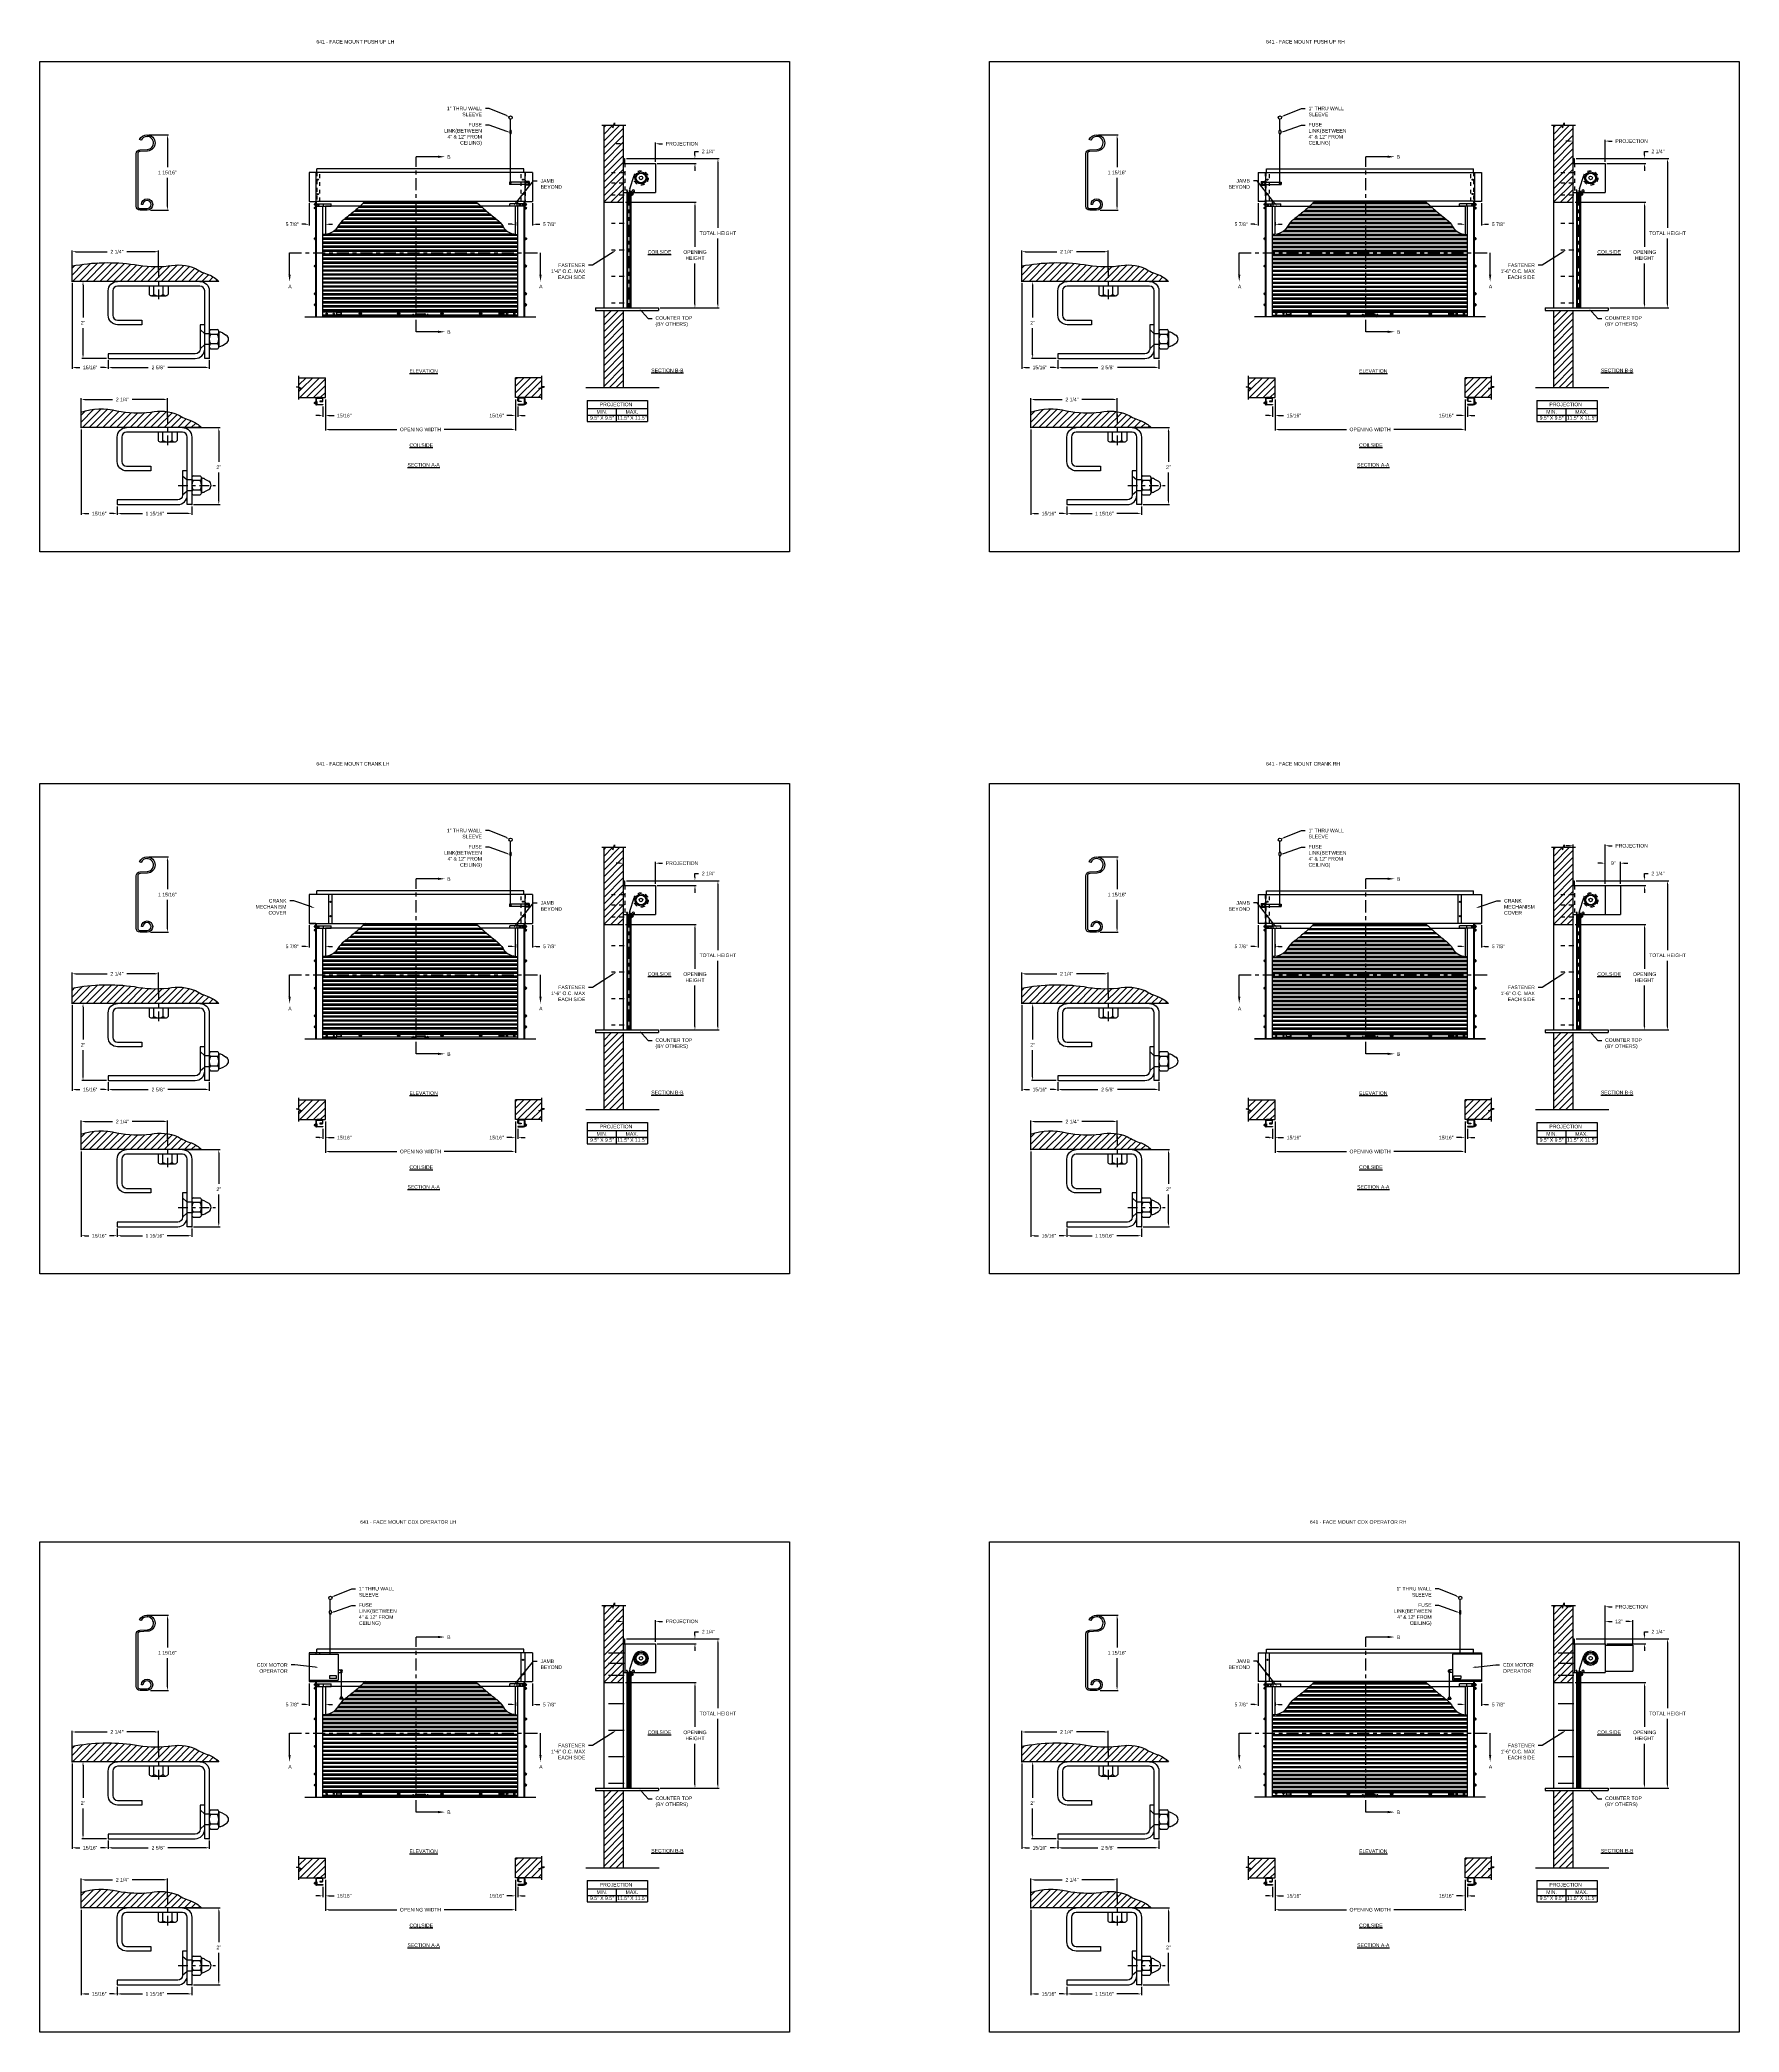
# Model space of a CAD drawing. Header units: inches. Extents: x 169.6 to 213.7, y 214.8 to 266.5.
import ezdxf
from ezdxf import colors
from ezdxf.entities.mleader import LeaderData, LeaderLine
from ezdxf.math import Vec2, Vec3

# ---------------------------------------------------------------- set-up
doc = ezdxf.new("R2010")
doc.units = ezdxf.units.IN
doc.header["$LTSCALE"] = 0.25
doc.header["$MEASUREMENT"] = 0
for name, pattern in [('CENTER', [2, 1.25, -0.25, 0.25, -0.25]), ('CENTER2', [1.125, 0.75, -0.125, 0.125, -0.125]), ('HIDDEN', [0.375, 0.25, -0.125]), ('HIDDEN2', [0.1875, 0.125, -0.0625]), ('PHANTOM', [2.5, 1.25, -0.25, 0.25, -0.25, 0.25, -0.25])]:
    doc.linetypes.add(name, pattern=pattern)
for name, color, linetype in [('ANNOTATIONS', 1, 'Continuous'), ('CDX OPERATOR LH', 7, 'Continuous'), ('CDX OPERATOR RH', 7, 'Continuous'), ('CRANK - LH', 7, 'Continuous'), ('CRANK - RH', 7, 'Continuous'), ('DETAILS', 4, 'Continuous'), ('PUSH UP OPERATION LH', 7, 'Continuous'), ('PUSH UP OPERATION RH', 7, 'Continuous'), ('SECTION CUTS', 6, 'CENTER')]:
    doc.layers.add(name, color=color, linetype=linetype)
doc.styles.add('ARIAL', font='arial.ttf', dxfattribs={"height": 0.09375})
doc.styles.get("Standard").update_dxf_attribs({"font": 'romans.shx'})
doc.dimstyles.new('ARIAL', dxfattribs={"dimtxt": 0.09375, "dimasz": 0.09375, "dimexe": 0.03125, "dimexo": 0.046875, "dimgap": 0.09, "dimtad": 0, "dimtih": 1, "dimtoh": 1, "dimdec": 4, "dimzin": 0, "dimdsep": 46, "dimlunit": 4, "dimtxsty": 'ARIAL', "dimcen": 0.09, "dimadec": 0, "dimazin": 0, "dimtfac": 1, "dimtdec": 4, "dimtix": 1, "dimtofl": 0, "dimtmove": 0, "dimatfit": 3, "dimfxl": 0.18, "dimfrac": 2, "dimtolj": 1, "dimtzin": 0, "dimarcsym": 0})
doc.dimstyles.new('STANDARD$0', dxfattribs={"dimtxt": 0.09375, "dimasz": 0.09375, "dimexe": 0.03125, "dimexo": 0.046875, "dimgap": 0.09, "dimtad": 0, "dimtih": 1, "dimtoh": 1, "dimdec": 4, "dimzin": 0, "dimdsep": 46, "dimtxsty": 'ARIAL', "dimcen": 0.09, "dimadec": 0, "dimazin": 0, "dimtfac": 1, "dimtdec": 4, "dimtofl": 0, "dimtmove": 0, "dimatfit": 1, "dimfxl": 1, "dimtolj": 1, "dimtzin": 0, "dimarcsym": 0})
pattern_1 = [(45, (22.09341, 1.48703), (-0.08838835, 0.08838835), [])]
pattern_2 = [(45, (46.7567, 1.48703), (-0.08838835, 0.08838835), [])]
pattern_3 = [(45, (22.09341, -17.26319), (-0.08838835, 0.08838835), [])]
pattern_4 = [(45, (46.7567, -17.26319), (-0.08838835, 0.08838835), [])]
pattern_5 = [(45, (22.09341, -36.9515), (-0.08838835, 0.08838835), [])]
pattern_6 = [(45, (46.7567, -36.9515), (-0.08838835, 0.08838835), [])]

# ---------------------------------------------------------------- blocks, each defined once
blk = doc.blocks.new('*D11')
at = {"layer": 'ANNOTATIONS', "color": 0, "lineweight": -2, "transparency": 16777216}
for p, q in [((184.655, 263.794), (184.561, 263.794)), ((184.748, 263.455), (184.748, 263.825)), ((185.577, 263.329), (185.577, 263.825)), ((185.671, 263.794), (185.764, 263.794))]:
    blk.add_line(p, q, dxfattribs=at)
at = {"layer": 'ANNOTATIONS', "color": 0, "transparency": 16777216}
for points in [[(184.655, 263.809), (184.655, 263.778), (184.748, 263.794)], [(185.671, 263.809), (185.671, 263.778), (185.577, 263.794)]]:
    blk.add_solid(points, dxfattribs=at)
at = {"layer": 'defpoints', "color": 0, "transparency": 16777216}
for p in [(184.748, 263.408), (185.577, 263.794), (185.577, 263.282)]:
    blk.add_point(p, dxfattribs=at)
at = {"layer": 'ANNOTATIONS', "color": 0, "transparency": 16777216, "insert": (186.266, 263.794), "char_height": 0.09375, "attachment_point": 5, "style": 'ARIAL'}
blk.add_mtext('\\A1;PROJECTION', dxfattribs=at)
blk = doc.blocks.new('*D6')
at = {"layer": 'ANNOTATIONS', "color": 0, "lineweight": -2, "transparency": 16777216}
for p, q in [((184.824, 263.408), (186.634, 263.408)), ((186.603, 263.502), (186.603, 263.596)), ((186.603, 263.596), (186.697, 263.596)), ((185.624, 263.282), (186.634, 263.282)), ((186.603, 263.189), (186.603, 263.095))]:
    blk.add_line(p, q, dxfattribs=at)
at = {"layer": 'ANNOTATIONS', "color": 0, "transparency": 16777216}
for points in [[(186.587, 263.502), (186.619, 263.502), (186.603, 263.408)], [(186.587, 263.189), (186.619, 263.189), (186.603, 263.282)]]:
    blk.add_solid(points, dxfattribs=at)
at = {"layer": 'defpoints', "color": 0, "transparency": 16777216}
for p in [(184.777, 263.408), (186.603, 263.408), (185.577, 263.282)]:
    blk.add_point(p, dxfattribs=at)
at = {"layer": 'ANNOTATIONS', "color": 0, "transparency": 16777216, "insert": (186.951, 263.596), "char_height": 0.0938, "attachment_point": 5, "style": 'ARIAL'}
blk.add_mtext('\\A1;2 1/4"', dxfattribs=at)
blk = doc.blocks.new('*D7')
at = {"layer": 'ANNOTATIONS', "color": 0, "lineweight": -2, "transparency": 16777216}
for p, q in [((182.384, 262.252), (182.384, 261.672)), ((181.848, 261.703), (181.755, 261.703)), ((181.942, 261.761), (181.942, 261.672)), ((182.477, 261.703), (182.571, 261.703))]:
    blk.add_line(p, q, dxfattribs=at)
at = {"layer": 'ANNOTATIONS', "color": 0, "transparency": 16777216}
for points in [[(181.848, 261.718), (181.848, 261.687), (181.942, 261.703)], [(182.477, 261.718), (182.477, 261.687), (182.384, 261.703)]]:
    blk.add_solid(points, dxfattribs=at)
at = {"layer": 'defpoints', "color": 0, "transparency": 16777216}
for p in [(182.384, 262.299), (181.942, 261.808), (182.384, 261.703)]:
    blk.add_point(p, dxfattribs=at)
at = {"layer": 'ANNOTATIONS', "color": 0, "transparency": 16777216, "insert": (182.824, 261.703), "char_height": 0.0938, "attachment_point": 5, "style": 'ARIAL'}
blk.add_mtext('\\A1;5 7/8"', dxfattribs=at)
blk = doc.blocks.new('*D8')
at = {"layer": 'ANNOTATIONS', "color": 0, "lineweight": -2, "transparency": 16777216}
for p, q in [((176.583, 262.252), (176.583, 261.672)), ((176.489, 261.703), (176.395, 261.703)), ((177.005, 261.761), (177.005, 261.672)), ((177.098, 261.703), (177.192, 261.703))]:
    blk.add_line(p, q, dxfattribs=at)
at = {"layer": 'ANNOTATIONS', "color": 0, "transparency": 16777216}
for points in [[(176.489, 261.718), (176.489, 261.687), (176.583, 261.703)], [(177.098, 261.718), (177.098, 261.687), (177.005, 261.703)]]:
    blk.add_solid(points, dxfattribs=at)
at = {"layer": 'defpoints', "color": 0, "transparency": 16777216}
for p in [(176.583, 262.299), (177.005, 261.808), (176.583, 261.703)]:
    blk.add_point(p, dxfattribs=at)
at = {"layer": 'ANNOTATIONS', "color": 0, "transparency": 16777216, "insert": (176.142, 261.703), "char_height": 0.0938, "attachment_point": 5, "style": 'ARIAL'}
blk.add_mtext('\\A1;5 7/8"', dxfattribs=at)
blk = doc.blocks.new('*D9')
at = {"layer": 'ANNOTATIONS', "color": 0, "lineweight": -2, "transparency": 16777216}
for p, q in [((181.942, 257.157), (181.942, 256.705)), ((181.848, 256.736), (181.718, 256.736)), ((182.005, 256.969), (182.005, 256.705)), ((182.098, 256.736), (182.192, 256.736))]:
    blk.add_line(p, q, dxfattribs=at)
at = {"layer": 'ANNOTATIONS', "color": 0, "transparency": 16777216}
for points in [[(181.848, 256.752), (181.848, 256.72), (181.942, 256.736)], [(182.098, 256.752), (182.098, 256.72), (182.005, 256.736)]]:
    blk.add_solid(points, dxfattribs=at)
at = {"layer": 'defpoints', "color": 0, "transparency": 16777216}
for p in [(181.942, 257.203), (182.005, 257.016), (182.005, 256.736)]:
    blk.add_point(p, dxfattribs=at)
at = {"layer": 'ANNOTATIONS', "color": 0, "transparency": 16777216, "insert": (181.451, 256.736), "char_height": 0.0938, "attachment_point": 5, "style": 'ARIAL'}
blk.add_mtext('\\A1;15/16"', dxfattribs=at)
blk = doc.blocks.new('*D10')
at = {"layer": 'ANNOTATIONS', "color": 0, "lineweight": -2, "transparency": 16777216}
for p, q in [((177.005, 257.157), (177.005, 256.705)), ((176.848, 256.736), (176.755, 256.736)), ((176.942, 256.969), (176.942, 256.705)), ((177.098, 256.736), (177.229, 256.736))]:
    blk.add_line(p, q, dxfattribs=at)
at = {"layer": 'ANNOTATIONS', "color": 0, "transparency": 16777216}
for points in [[(176.848, 256.752), (176.848, 256.72), (176.942, 256.736)], [(177.098, 256.752), (177.098, 256.72), (177.005, 256.736)]]:
    blk.add_solid(points, dxfattribs=at)
at = {"layer": 'defpoints', "color": 0, "transparency": 16777216}
for p in [(177.005, 257.203), (176.942, 257.016), (176.942, 256.736)]:
    blk.add_point(p, dxfattribs=at)
at = {"layer": 'ANNOTATIONS', "color": 0, "transparency": 16777216, "insert": (177.496, 256.736), "char_height": 0.0938, "attachment_point": 5, "style": 'ARIAL'}
blk.add_mtext('\\A1;15/16"', dxfattribs=at)
blk = doc.blocks.new('*D12')
at = {"layer": 'ANNOTATIONS', "color": 0, "lineweight": -2, "transparency": 16777216}
for p, q in [((184.795, 262.275), (186.634, 262.275)), ((186.603, 262.181), (186.603, 261.121)), ((186.603, 259.626), (186.603, 260.686)), ((185.702, 259.532), (186.634, 259.532))]:
    blk.add_line(p, q, dxfattribs=at)
at = {"layer": 'ANNOTATIONS', "color": 0, "transparency": 16777216}
for points in [[(186.587, 262.181), (186.619, 262.181), (186.603, 262.275)], [(186.587, 259.626), (186.619, 259.626), (186.603, 259.532)]]:
    blk.add_solid(points, dxfattribs=at)
at = {"layer": 'defpoints', "color": 0, "transparency": 16777216}
for p in [(184.748, 262.275), (185.655, 259.532), (186.603, 259.532)]:
    blk.add_point(p, dxfattribs=at)
at = {"layer": 'ANNOTATIONS', "color": 0, "transparency": 16777216, "insert": (186.603, 260.904), "char_height": 0.09375, "attachment_point": 5, "style": 'ARIAL'}
blk.add_mtext('\\A1;OPENING\\PHEIGHT', dxfattribs=at)
blk = doc.blocks.new('*D13')
at = {"layer": 'ANNOTATIONS', "color": 0, "lineweight": -2, "transparency": 16777216}
for p, q in [((184.824, 263.408), (187.231, 263.408)), ((187.199, 263.314), (187.199, 261.609)), ((187.199, 259.626), (187.199, 261.332)), ((185.702, 259.532), (187.231, 259.532))]:
    blk.add_line(p, q, dxfattribs=at)
at = {"layer": 'ANNOTATIONS', "color": 0, "transparency": 16777216}
for points in [[(187.184, 263.314), (187.215, 263.314), (187.199, 263.408)], [(187.184, 259.626), (187.215, 259.626), (187.199, 259.532)]]:
    blk.add_solid(points, dxfattribs=at)
at = {"layer": 'defpoints', "color": 0, "transparency": 16777216}
for p in [(184.777, 263.408), (187.199, 263.408), (185.655, 259.532)]:
    blk.add_point(p, dxfattribs=at)
at = {"layer": 'ANNOTATIONS', "color": 0, "transparency": 16777216, "insert": (187.199, 261.47), "char_height": 0.09375, "attachment_point": 5, "style": 'ARIAL'}
blk.add_mtext('\\A1;TOTAL HEIGHT', dxfattribs=at)
blk = doc.blocks.new('*D14')
at = {"layer": 'ANNOTATIONS', "color": 0, "lineweight": -2, "transparency": 16777216}
for p, q in [((177.005, 256.97), (177.005, 256.345)), ((181.942, 256.973), (181.942, 256.345)), ((177.098, 256.376), (178.857, 256.376)), ((181.848, 256.376), (180.09, 256.376))]:
    blk.add_line(p, q, dxfattribs=at)
at = {"layer": 'ANNOTATIONS', "color": 0, "transparency": 16777216}
for points in [[(177.098, 256.392), (177.098, 256.361), (177.005, 256.376)], [(181.848, 256.392), (181.848, 256.361), (181.942, 256.376)]]:
    blk.add_solid(points, dxfattribs=at)
at = {"layer": 'defpoints', "color": 0, "transparency": 16777216}
for p in [(177.005, 257.017), (181.942, 257.019), (181.942, 256.376)]:
    blk.add_point(p, dxfattribs=at)
at = {"layer": 'ANNOTATIONS', "color": 0, "transparency": 16777216, "insert": (179.473, 256.376), "char_height": 0.09375, "attachment_point": 5, "style": 'ARIAL'}
blk.add_mtext('\\A1;OPENING WIDTH', dxfattribs=at)
blk = doc.blocks.new('*D26')
at = {"layer": 'ANNOTATIONS', "color": 0, "lineweight": -2, "transparency": 16777216}
for p, q in [((209.318, 263.863), (209.224, 263.863)), ((209.412, 263.455), (209.412, 263.895)), ((210.24, 263.329), (210.24, 263.895)), ((210.334, 263.863), (210.428, 263.863))]:
    blk.add_line(p, q, dxfattribs=at)
at = {"layer": 'ANNOTATIONS', "color": 0, "transparency": 16777216}
for points in [[(209.318, 263.879), (209.318, 263.848), (209.412, 263.863)], [(210.334, 263.879), (210.334, 263.848), (210.24, 263.863)]]:
    blk.add_solid(points, dxfattribs=at)
at = {"layer": 'defpoints', "color": 0, "transparency": 16777216}
for p in [(210.24, 263.863), (209.412, 263.408), (210.24, 263.282)]:
    blk.add_point(p, dxfattribs=at)
at = {"layer": 'ANNOTATIONS', "color": 0, "transparency": 16777216, "insert": (210.929, 263.863), "char_height": 0.09375, "attachment_point": 5, "style": 'ARIAL'}
blk.add_mtext('\\A1;PROJECTION', dxfattribs=at)
blk = doc.blocks.new('*D21')
at = {"layer": 'ANNOTATIONS', "color": 0, "lineweight": -2, "transparency": 16777216}
for p, q in [((209.487, 263.408), (211.298, 263.408)), ((211.266, 263.502), (211.266, 263.596)), ((211.266, 263.596), (211.36, 263.596)), ((210.287, 263.282), (211.298, 263.282)), ((211.266, 263.189), (211.266, 263.095))]:
    blk.add_line(p, q, dxfattribs=at)
at = {"layer": 'ANNOTATIONS', "color": 0, "transparency": 16777216}
for points in [[(211.251, 263.502), (211.282, 263.502), (211.266, 263.408)], [(211.251, 263.189), (211.282, 263.189), (211.266, 263.282)]]:
    blk.add_solid(points, dxfattribs=at)
at = {"layer": 'defpoints', "color": 0, "transparency": 16777216}
for p in [(209.44, 263.408), (211.266, 263.408), (210.24, 263.282)]:
    blk.add_point(p, dxfattribs=at)
at = {"layer": 'ANNOTATIONS', "color": 0, "transparency": 16777216, "insert": (211.614, 263.596), "char_height": 0.0938, "attachment_point": 5, "style": 'ARIAL'}
blk.add_mtext('\\A1;2 1/4"', dxfattribs=at)
blk = doc.blocks.new('*D24')
at = {"layer": 'ANNOTATIONS', "color": 0, "lineweight": -2, "transparency": 16777216}
for p, q in [((201.227, 262.252), (201.227, 261.672)), ((201.133, 261.703), (201.039, 261.703)), ((201.668, 261.761), (201.668, 261.672)), ((201.762, 261.703), (201.855, 261.703))]:
    blk.add_line(p, q, dxfattribs=at)
at = {"layer": 'ANNOTATIONS', "color": 0, "transparency": 16777216}
for points in [[(201.133, 261.718), (201.133, 261.687), (201.227, 261.703)], [(201.762, 261.718), (201.762, 261.687), (201.668, 261.703)]]:
    blk.add_solid(points, dxfattribs=at)
at = {"layer": 'defpoints', "color": 0, "transparency": 16777216}
for p in [(201.227, 262.299), (201.668, 261.808), (201.227, 261.703)]:
    blk.add_point(p, dxfattribs=at)
at = {"layer": 'ANNOTATIONS', "color": 0, "transparency": 16777216, "insert": (200.786, 261.703), "char_height": 0.0938, "attachment_point": 5, "style": 'ARIAL'}
blk.add_mtext('\\A1;5 7/8"', dxfattribs=at)
blk = doc.blocks.new('*D25')
at = {"layer": 'ANNOTATIONS', "color": 0, "lineweight": -2, "transparency": 16777216}
for p, q in [((207.027, 262.252), (207.027, 261.672)), ((206.512, 261.703), (206.418, 261.703)), ((206.605, 261.761), (206.605, 261.672)), ((207.121, 261.703), (207.215, 261.703))]:
    blk.add_line(p, q, dxfattribs=at)
at = {"layer": 'ANNOTATIONS', "color": 0, "transparency": 16777216}
for points in [[(206.512, 261.718), (206.512, 261.687), (206.605, 261.703)], [(207.121, 261.718), (207.121, 261.687), (207.027, 261.703)]]:
    blk.add_solid(points, dxfattribs=at)
at = {"layer": 'defpoints', "color": 0, "transparency": 16777216}
for p in [(207.027, 262.299), (206.605, 261.808), (207.027, 261.703)]:
    blk.add_point(p, dxfattribs=at)
at = {"layer": 'ANNOTATIONS', "color": 0, "transparency": 16777216, "insert": (207.468, 261.703), "char_height": 0.0938, "attachment_point": 5, "style": 'ARIAL'}
blk.add_mtext('\\A1;5 7/8"', dxfattribs=at)
blk = doc.blocks.new('*D19')
at = {"layer": 'ANNOTATIONS', "color": 0, "lineweight": -2, "transparency": 16777216}
for p, q in [((206.605, 257.157), (206.605, 256.705)), ((206.512, 256.736), (206.381, 256.736)), ((206.668, 256.969), (206.668, 256.705)), ((206.762, 256.736), (206.855, 256.736))]:
    blk.add_line(p, q, dxfattribs=at)
at = {"layer": 'ANNOTATIONS', "color": 0, "transparency": 16777216}
for points in [[(206.512, 256.752), (206.512, 256.72), (206.605, 256.736)], [(206.762, 256.752), (206.762, 256.72), (206.668, 256.736)]]:
    blk.add_solid(points, dxfattribs=at)
at = {"layer": 'defpoints', "color": 0, "transparency": 16777216}
for p in [(206.605, 257.203), (206.668, 257.016), (206.668, 256.736)]:
    blk.add_point(p, dxfattribs=at)
at = {"layer": 'ANNOTATIONS', "color": 0, "transparency": 16777216, "insert": (206.114, 256.736), "char_height": 0.0938, "attachment_point": 5, "style": 'ARIAL'}
blk.add_mtext('\\A1;15/16"', dxfattribs=at)
blk = doc.blocks.new('*D20')
at = {"layer": 'ANNOTATIONS', "color": 0, "lineweight": -2, "transparency": 16777216}
for p, q in [((201.668, 257.157), (201.668, 256.705)), ((201.512, 256.736), (201.418, 256.736)), ((201.605, 256.969), (201.605, 256.705)), ((201.762, 256.736), (201.892, 256.736))]:
    blk.add_line(p, q, dxfattribs=at)
at = {"layer": 'ANNOTATIONS', "color": 0, "transparency": 16777216}
for points in [[(201.512, 256.752), (201.512, 256.72), (201.605, 256.736)], [(201.762, 256.752), (201.762, 256.72), (201.668, 256.736)]]:
    blk.add_solid(points, dxfattribs=at)
at = {"layer": 'defpoints', "color": 0, "transparency": 16777216}
for p in [(201.668, 257.203), (201.605, 257.016), (201.605, 256.736)]:
    blk.add_point(p, dxfattribs=at)
at = {"layer": 'ANNOTATIONS', "color": 0, "transparency": 16777216, "insert": (202.159, 256.736), "char_height": 0.0938, "attachment_point": 5, "style": 'ARIAL'}
blk.add_mtext('\\A1;15/16"', dxfattribs=at)
blk = doc.blocks.new('*D18')
at = {"layer": 'ANNOTATIONS', "color": 0, "lineweight": -2, "transparency": 16777216}
for p, q in [((209.459, 262.275), (211.298, 262.275)), ((211.266, 262.181), (211.266, 261.121)), ((211.266, 259.626), (211.266, 260.686)), ((210.365, 259.532), (211.298, 259.532))]:
    blk.add_line(p, q, dxfattribs=at)
at = {"layer": 'ANNOTATIONS', "color": 0, "transparency": 16777216}
for points in [[(211.251, 262.181), (211.282, 262.181), (211.266, 262.275)], [(211.251, 259.626), (211.282, 259.626), (211.266, 259.532)]]:
    blk.add_solid(points, dxfattribs=at)
at = {"layer": 'defpoints', "color": 0, "transparency": 16777216}
for p in [(209.412, 262.275), (210.318, 259.532), (211.266, 259.532)]:
    blk.add_point(p, dxfattribs=at)
at = {"layer": 'ANNOTATIONS', "color": 0, "transparency": 16777216, "insert": (211.266, 260.904), "char_height": 0.09375, "attachment_point": 5, "style": 'ARIAL'}
blk.add_mtext('\\A1;OPENING\\PHEIGHT', dxfattribs=at)
blk = doc.blocks.new('*D23')
at = {"layer": 'ANNOTATIONS', "color": 0, "lineweight": -2, "transparency": 16777216}
for p, q in [((209.487, 263.408), (211.894, 263.408)), ((211.863, 263.314), (211.863, 261.609)), ((211.863, 259.626), (211.863, 261.332)), ((210.365, 259.532), (211.894, 259.532))]:
    blk.add_line(p, q, dxfattribs=at)
at = {"layer": 'ANNOTATIONS', "color": 0, "transparency": 16777216}
for points in [[(211.847, 263.314), (211.878, 263.314), (211.863, 263.408)], [(211.847, 259.626), (211.878, 259.626), (211.863, 259.532)]]:
    blk.add_solid(points, dxfattribs=at)
at = {"layer": 'defpoints', "color": 0, "transparency": 16777216}
for p in [(209.44, 263.408), (211.863, 263.408), (210.318, 259.532)]:
    blk.add_point(p, dxfattribs=at)
at = {"layer": 'ANNOTATIONS', "color": 0, "transparency": 16777216, "insert": (211.863, 261.47), "char_height": 0.09375, "attachment_point": 5, "style": 'ARIAL'}
blk.add_mtext('\\A1;TOTAL HEIGHT', dxfattribs=at)
blk = doc.blocks.new('*D22')
at = {"layer": 'ANNOTATIONS', "color": 0, "lineweight": -2, "transparency": 16777216}
for p, q in [((201.668, 256.97), (201.668, 256.345)), ((206.605, 256.973), (206.605, 256.345)), ((201.762, 256.376), (203.52, 256.376)), ((206.512, 256.376), (204.753, 256.376))]:
    blk.add_line(p, q, dxfattribs=at)
at = {"layer": 'ANNOTATIONS', "color": 0, "transparency": 16777216}
for points in [[(201.762, 256.392), (201.762, 256.361), (201.668, 256.376)], [(206.512, 256.392), (206.512, 256.361), (206.605, 256.376)]]:
    blk.add_solid(points, dxfattribs=at)
at = {"layer": 'defpoints', "color": 0, "transparency": 16777216}
for p in [(201.668, 257.017), (206.605, 257.019), (206.605, 256.376)]:
    blk.add_point(p, dxfattribs=at)
at = {"layer": 'ANNOTATIONS', "color": 0, "transparency": 16777216, "insert": (204.137, 256.376), "char_height": 0.09375, "attachment_point": 5, "style": 'ARIAL'}
blk.add_mtext('\\A1;OPENING WIDTH', dxfattribs=at)
blk = doc.blocks.new('*D15')
at = {"layer": 'ANNOTATIONS', "color": 0, "linetype": 'Continuous', "lineweight": -2, "transparency": 16777216}
for p, q in [((195.325, 256.378), (195.325, 254.159)), ((195.418, 254.19), (195.528, 254.19)), ((196.168, 254.19), (196.062, 254.19)), ((196.262, 254.378), (196.262, 254.159))]:
    blk.add_line(p, q, dxfattribs=at)
at = {"layer": 'ANNOTATIONS', "color": 0, "linetype": 'Continuous', "transparency": 16777216}
for points in [[(195.418, 254.206), (195.418, 254.175), (195.325, 254.19)], [(196.168, 254.206), (196.168, 254.175), (196.262, 254.19)]]:
    blk.add_solid(points, dxfattribs=at)
at = {"layer": 'defpoints', "color": 0, "linetype": 'Continuous', "transparency": 16777216}
for p in [(195.325, 256.425), (196.262, 254.425), (196.262, 254.19)]:
    blk.add_point(p, dxfattribs=at)
at = {"layer": 'ANNOTATIONS', "color": 0, "linetype": 'Continuous', "transparency": 16777216, "insert": (195.795, 254.19), "char_height": 0.0938, "attachment_point": 5, "style": 'ARIAL'}
blk.add_mtext('\\A1;15/16"', dxfattribs=at)
blk = doc.blocks.new('*D16')
at = {"layer": 'ANNOTATIONS', "color": 0, "linetype": 'Continuous', "lineweight": -2, "transparency": 16777216}
for p, q in [((196.262, 254.378), (196.262, 254.159)), ((196.356, 254.19), (196.915, 254.19)), ((198.106, 254.19), (197.558, 254.19)), ((198.2, 254.378), (198.2, 254.159))]:
    blk.add_line(p, q, dxfattribs=at)
at = {"layer": 'ANNOTATIONS', "color": 0, "linetype": 'Continuous', "transparency": 16777216}
for points in [[(196.356, 254.206), (196.356, 254.175), (196.262, 254.19)], [(198.106, 254.206), (198.106, 254.175), (198.2, 254.19)]]:
    blk.add_solid(points, dxfattribs=at)
at = {"layer": 'defpoints', "color": 0, "linetype": 'Continuous', "transparency": 16777216}
for p in [(196.262, 254.425), (196.262, 254.19), (198.2, 254.425)]:
    blk.add_point(p, dxfattribs=at)
at = {"layer": 'ANNOTATIONS', "color": 0, "linetype": 'Continuous', "transparency": 16777216, "insert": (197.237, 254.19), "char_height": 0.09375, "attachment_point": 5, "style": 'ARIAL'}
blk.add_mtext('\\A1;1 15/16"', dxfattribs=at)
blk = doc.blocks.new('*D17')
at = {"layer": 'ANNOTATIONS', "color": 0, "linetype": 'Continuous', "lineweight": -2, "transparency": 16777216}
for p, q in [((198.001, 256.425), (198.931, 256.425)), ((198.9, 256.331), (198.9, 255.535)), ((198.9, 254.518), (198.9, 255.261)), ((198.246, 254.425), (198.931, 254.425))]:
    blk.add_line(p, q, dxfattribs=at)
at = {"layer": 'ANNOTATIONS', "color": 0, "linetype": 'Continuous', "transparency": 16777216}
for points in [[(198.884, 256.331), (198.915, 256.331), (198.9, 256.425)], [(198.884, 254.518), (198.915, 254.518), (198.9, 254.425)]]:
    blk.add_solid(points, dxfattribs=at)
at = {"layer": 'defpoints', "color": 0, "linetype": 'Continuous', "transparency": 16777216}
for p in [(197.955, 256.425), (198.9, 256.425), (198.2, 254.425)]:
    blk.add_point(p, dxfattribs=at)
at = {"layer": 'ANNOTATIONS', "color": 0, "linetype": 'Continuous', "transparency": 16777216, "insert": (198.9, 255.398), "char_height": 0.0938, "attachment_point": 5, "style": 'ARIAL'}
blk.add_mtext('\\A1;2"', dxfattribs=at)
blk = doc.blocks.new('*D27')
at = {"layer": 'ANNOTATIONS', "color": 0, "linetype": 'Continuous', "lineweight": -2, "transparency": 16777216}
for p, q in [((195.325, 256.702), (195.325, 257.185)), ((195.418, 257.154), (196.142, 257.154)), ((197.477, 257.154), (196.65, 257.154)), ((197.571, 256.702), (197.571, 257.185))]:
    blk.add_line(p, q, dxfattribs=at)
at = {"layer": 'ANNOTATIONS', "color": 0, "linetype": 'Continuous', "transparency": 16777216}
for points in [[(195.418, 257.17), (195.418, 257.139), (195.325, 257.154)], [(197.477, 257.17), (197.477, 257.139), (197.571, 257.154)]]:
    blk.add_solid(points, dxfattribs=at)
at = {"layer": 'defpoints', "color": 0, "linetype": 'Continuous', "transparency": 16777216}
for p in [(197.571, 257.154), (195.325, 256.655), (197.571, 256.655)]:
    blk.add_point(p, dxfattribs=at)
at = {"layer": 'ANNOTATIONS', "color": 0, "linetype": 'Continuous', "transparency": 16777216, "insert": (196.396, 257.154), "char_height": 0.0938, "attachment_point": 5, "style": 'ARIAL'}
blk.add_mtext('\\A1;2 1/4"', dxfattribs=at)
blk = doc.blocks.new('*D28')
at = {"layer": 'ANNOTATIONS', "color": 0, "linetype": 'Continuous', "lineweight": -2, "transparency": 16777216}
for p, q in [((195.091, 260.173), (195.091, 257.954)), ((196.028, 258.173), (196.028, 257.954)), ((195.184, 257.986), (195.292, 257.986)), ((195.934, 257.986), (195.826, 257.986))]:
    blk.add_line(p, q, dxfattribs=at)
at = {"layer": 'ANNOTATIONS', "color": 0, "linetype": 'Continuous', "transparency": 16777216}
for points in [[(195.184, 258.001), (195.184, 257.97), (195.091, 257.986)], [(195.934, 258.001), (195.934, 257.97), (196.028, 257.986)]]:
    blk.add_solid(points, dxfattribs=at)
at = {"layer": 'defpoints', "color": 0, "linetype": 'Continuous', "transparency": 16777216}
for p in [(195.091, 260.22), (196.028, 258.22), (196.028, 257.986)]:
    blk.add_point(p, dxfattribs=at)
at = {"layer": 'ANNOTATIONS', "color": 0, "linetype": 'Continuous', "transparency": 16777216, "insert": (195.559, 257.986), "char_height": 0.0938, "attachment_point": 5, "style": 'ARIAL'}
blk.add_mtext('\\A1;15/16"', dxfattribs=at)
blk = doc.blocks.new('*D29')
at = {"layer": 'ANNOTATIONS', "color": 0, "linetype": 'Continuous', "lineweight": -2, "transparency": 16777216}
for p, q in [((196.028, 258.173), (196.028, 257.954)), ((198.653, 258.173), (198.653, 257.954)), ((196.122, 257.986), (197.069, 257.986)), ((198.559, 257.986), (197.577, 257.986))]:
    blk.add_line(p, q, dxfattribs=at)
at = {"layer": 'ANNOTATIONS', "color": 0, "linetype": 'Continuous', "transparency": 16777216}
for points in [[(196.122, 258.001), (196.122, 257.97), (196.028, 257.986)], [(198.559, 258.001), (198.559, 257.97), (198.653, 257.986)]]:
    blk.add_solid(points, dxfattribs=at)
at = {"layer": 'defpoints', "color": 0, "linetype": 'Continuous', "transparency": 16777216}
for p in [(196.028, 258.22), (198.653, 258.22), (196.028, 257.986)]:
    blk.add_point(p, dxfattribs=at)
at = {"layer": 'ANNOTATIONS', "color": 0, "linetype": 'Continuous', "transparency": 16777216, "insert": (197.323, 257.986), "char_height": 0.0938, "attachment_point": 5, "style": 'ARIAL'}
blk.add_mtext('\\A1;2 5/8"', dxfattribs=at)
blk = doc.blocks.new('*D30')
at = {"layer": 'ANNOTATIONS', "color": 0, "linetype": 'Continuous', "lineweight": -2, "transparency": 16777216}
for p, q in [((196.226, 260.22), (195.342, 260.22)), ((195.373, 260.126), (195.373, 259.282)), ((195.373, 258.314), (195.373, 259.008)), ((195.981, 258.22), (195.342, 258.22))]:
    blk.add_line(p, q, dxfattribs=at)
at = {"layer": 'ANNOTATIONS', "color": 0, "linetype": 'Continuous', "transparency": 16777216}
for points in [[(195.358, 260.126), (195.389, 260.126), (195.373, 260.22)], [(195.358, 258.314), (195.389, 258.314), (195.373, 258.22)]]:
    blk.add_solid(points, dxfattribs=at)
at = {"layer": 'defpoints', "color": 0, "linetype": 'Continuous', "transparency": 16777216}
for p in [(195.373, 260.22), (196.273, 260.22), (196.028, 258.22)]:
    blk.add_point(p, dxfattribs=at)
at = {"layer": 'ANNOTATIONS', "color": 0, "linetype": 'Continuous', "transparency": 16777216, "insert": (195.373, 259.145), "char_height": 0.0938, "attachment_point": 5, "style": 'ARIAL'}
blk.add_mtext('\\A1;2"', dxfattribs=at)
blk = doc.blocks.new('*D31')
at = {"layer": 'ANNOTATIONS', "color": 0, "linetype": 'Continuous', "lineweight": -2, "transparency": 16777216}
for p, q in [((195.091, 260.497), (195.091, 261.023)), ((195.184, 260.991), (196, 260.991)), ((197.243, 260.991), (196.508, 260.991)), ((197.337, 260.497), (197.337, 261.023))]:
    blk.add_line(p, q, dxfattribs=at)
at = {"layer": 'ANNOTATIONS', "color": 0, "linetype": 'Continuous', "transparency": 16777216}
for points in [[(195.184, 261.007), (195.184, 260.976), (195.091, 260.991)], [(197.243, 261.007), (197.243, 260.976), (197.337, 260.991)]]:
    blk.add_solid(points, dxfattribs=at)
at = {"layer": 'defpoints', "color": 0, "linetype": 'Continuous', "transparency": 16777216}
for p in [(197.337, 260.991), (195.091, 260.451), (197.337, 260.451)]:
    blk.add_point(p, dxfattribs=at)
at = {"layer": 'ANNOTATIONS', "color": 0, "linetype": 'Continuous', "transparency": 16777216, "insert": (196.254, 260.991), "char_height": 0.0938, "attachment_point": 5, "style": 'ARIAL'}
blk.add_mtext('\\A1;2 1/4"', dxfattribs=at)
blk = doc.blocks.new('*D32')
at = {"layer": 'ANNOTATIONS', "color": 0, "linetype": 'Continuous', "lineweight": -2, "transparency": 16777216}
for p, q in [((170.661, 256.378), (170.661, 254.159)), ((170.755, 254.19), (170.864, 254.19)), ((171.505, 254.19), (171.398, 254.19)), ((171.599, 254.378), (171.599, 254.159))]:
    blk.add_line(p, q, dxfattribs=at)
at = {"layer": 'ANNOTATIONS', "color": 0, "linetype": 'Continuous', "transparency": 16777216}
for points in [[(170.755, 254.206), (170.755, 254.175), (170.661, 254.19)], [(171.505, 254.206), (171.505, 254.175), (171.599, 254.19)]]:
    blk.add_solid(points, dxfattribs=at)
at = {"layer": 'defpoints', "color": 0, "linetype": 'Continuous', "transparency": 16777216}
for p in [(170.661, 256.425), (171.599, 254.425), (171.599, 254.19)]:
    blk.add_point(p, dxfattribs=at)
at = {"layer": 'ANNOTATIONS', "color": 0, "linetype": 'Continuous', "transparency": 16777216, "insert": (171.131, 254.19), "char_height": 0.0938, "attachment_point": 5, "style": 'ARIAL'}
blk.add_mtext('\\A1;15/16"', dxfattribs=at)
blk = doc.blocks.new('*D33')
at = {"layer": 'ANNOTATIONS', "color": 0, "linetype": 'Continuous', "lineweight": -2, "transparency": 16777216}
for p, q in [((171.599, 254.378), (171.599, 254.159)), ((171.692, 254.19), (172.252, 254.19)), ((173.442, 254.19), (172.895, 254.19)), ((173.536, 254.378), (173.536, 254.159))]:
    blk.add_line(p, q, dxfattribs=at)
at = {"layer": 'ANNOTATIONS', "color": 0, "linetype": 'Continuous', "transparency": 16777216}
for points in [[(171.692, 254.206), (171.692, 254.175), (171.599, 254.19)], [(173.442, 254.206), (173.442, 254.175), (173.536, 254.19)]]:
    blk.add_solid(points, dxfattribs=at)
at = {"layer": 'defpoints', "color": 0, "linetype": 'Continuous', "transparency": 16777216}
for p in [(171.599, 254.425), (171.599, 254.19), (173.536, 254.425)]:
    blk.add_point(p, dxfattribs=at)
at = {"layer": 'ANNOTATIONS', "color": 0, "linetype": 'Continuous', "transparency": 16777216, "insert": (172.574, 254.19), "char_height": 0.09375, "attachment_point": 5, "style": 'ARIAL'}
blk.add_mtext('\\A1;1 15/16"', dxfattribs=at)
blk = doc.blocks.new('*D34')
at = {"layer": 'ANNOTATIONS', "color": 0, "linetype": 'Continuous', "lineweight": -2, "transparency": 16777216}
for p, q in [((173.338, 256.425), (174.268, 256.425)), ((174.236, 256.331), (174.236, 255.535)), ((174.236, 254.518), (174.236, 255.261)), ((173.583, 254.425), (174.268, 254.425))]:
    blk.add_line(p, q, dxfattribs=at)
at = {"layer": 'ANNOTATIONS', "color": 0, "linetype": 'Continuous', "transparency": 16777216}
for points in [[(174.221, 256.331), (174.252, 256.331), (174.236, 256.425)], [(174.221, 254.518), (174.252, 254.518), (174.236, 254.425)]]:
    blk.add_solid(points, dxfattribs=at)
at = {"layer": 'defpoints', "color": 0, "linetype": 'Continuous', "transparency": 16777216}
for p in [(173.291, 256.425), (174.236, 256.425), (173.536, 254.425)]:
    blk.add_point(p, dxfattribs=at)
at = {"layer": 'ANNOTATIONS', "color": 0, "linetype": 'Continuous', "transparency": 16777216, "insert": (174.236, 255.398), "char_height": 0.0938, "attachment_point": 5, "style": 'ARIAL'}
blk.add_mtext('\\A1;2"', dxfattribs=at)
blk = doc.blocks.new('*D38')
at = {"layer": 'ANNOTATIONS', "color": 0, "linetype": 'Continuous', "lineweight": -2, "transparency": 16777216}
for p, q in [((170.661, 256.702), (170.661, 257.185)), ((170.755, 257.154), (171.479, 257.154)), ((172.814, 257.154), (171.987, 257.154)), ((172.908, 256.702), (172.908, 257.185))]:
    blk.add_line(p, q, dxfattribs=at)
at = {"layer": 'ANNOTATIONS', "color": 0, "linetype": 'Continuous', "transparency": 16777216}
for points in [[(170.755, 257.17), (170.755, 257.139), (170.661, 257.154)], [(172.814, 257.17), (172.814, 257.139), (172.908, 257.154)]]:
    blk.add_solid(points, dxfattribs=at)
at = {"layer": 'defpoints', "color": 0, "linetype": 'Continuous', "transparency": 16777216}
for p in [(172.908, 257.154), (170.661, 256.655), (172.908, 256.655)]:
    blk.add_point(p, dxfattribs=at)
at = {"layer": 'ANNOTATIONS', "color": 0, "linetype": 'Continuous', "transparency": 16777216, "insert": (171.733, 257.154), "char_height": 0.0938, "attachment_point": 5, "style": 'ARIAL'}
blk.add_mtext('\\A1;2 1/4"', dxfattribs=at)
blk = doc.blocks.new('*D35')
at = {"layer": 'ANNOTATIONS', "color": 0, "linetype": 'Continuous', "lineweight": -2, "transparency": 16777216}
for p, q in [((170.427, 260.173), (170.427, 257.954)), ((171.365, 258.173), (171.365, 257.954)), ((170.521, 257.986), (170.629, 257.986)), ((171.271, 257.986), (171.163, 257.986))]:
    blk.add_line(p, q, dxfattribs=at)
at = {"layer": 'ANNOTATIONS', "color": 0, "linetype": 'Continuous', "transparency": 16777216}
for points in [[(170.521, 258.001), (170.521, 257.97), (170.427, 257.986)], [(171.271, 258.001), (171.271, 257.97), (171.365, 257.986)]]:
    blk.add_solid(points, dxfattribs=at)
at = {"layer": 'defpoints', "color": 0, "linetype": 'Continuous', "transparency": 16777216}
for p in [(170.427, 260.22), (171.365, 258.22), (171.365, 257.986)]:
    blk.add_point(p, dxfattribs=at)
at = {"layer": 'ANNOTATIONS', "color": 0, "linetype": 'Continuous', "transparency": 16777216, "insert": (170.896, 257.986), "char_height": 0.0938, "attachment_point": 5, "style": 'ARIAL'}
blk.add_mtext('\\A1;15/16"', dxfattribs=at)
blk = doc.blocks.new('*D36')
at = {"layer": 'ANNOTATIONS', "color": 0, "linetype": 'Continuous', "lineweight": -2, "transparency": 16777216}
for p, q in [((171.365, 258.173), (171.365, 257.954)), ((173.99, 258.173), (173.99, 257.954)), ((171.459, 257.986), (172.406, 257.986)), ((173.896, 257.986), (172.914, 257.986))]:
    blk.add_line(p, q, dxfattribs=at)
at = {"layer": 'ANNOTATIONS', "color": 0, "linetype": 'Continuous', "transparency": 16777216}
for points in [[(171.459, 258.001), (171.459, 257.97), (171.365, 257.986)], [(173.896, 258.001), (173.896, 257.97), (173.99, 257.986)]]:
    blk.add_solid(points, dxfattribs=at)
at = {"layer": 'defpoints', "color": 0, "linetype": 'Continuous', "transparency": 16777216}
for p in [(171.365, 258.22), (173.99, 258.22), (171.365, 257.986)]:
    blk.add_point(p, dxfattribs=at)
at = {"layer": 'ANNOTATIONS', "color": 0, "linetype": 'Continuous', "transparency": 16777216, "insert": (172.66, 257.986), "char_height": 0.0938, "attachment_point": 5, "style": 'ARIAL'}
blk.add_mtext('\\A1;2 5/8"', dxfattribs=at)
blk = doc.blocks.new('*D37')
at = {"layer": 'ANNOTATIONS', "color": 0, "linetype": 'Continuous', "lineweight": -2, "transparency": 16777216}
for p, q in [((171.563, 260.22), (170.679, 260.22)), ((170.71, 260.126), (170.71, 259.282)), ((170.71, 258.314), (170.71, 259.008)), ((171.318, 258.22), (170.679, 258.22))]:
    blk.add_line(p, q, dxfattribs=at)
at = {"layer": 'ANNOTATIONS', "color": 0, "linetype": 'Continuous', "transparency": 16777216}
for points in [[(170.694, 260.126), (170.726, 260.126), (170.71, 260.22)], [(170.694, 258.314), (170.726, 258.314), (170.71, 258.22)]]:
    blk.add_solid(points, dxfattribs=at)
at = {"layer": 'defpoints', "color": 0, "linetype": 'Continuous', "transparency": 16777216}
for p in [(170.71, 260.22), (171.61, 260.22), (171.365, 258.22)]:
    blk.add_point(p, dxfattribs=at)
at = {"layer": 'ANNOTATIONS', "color": 0, "linetype": 'Continuous', "transparency": 16777216, "insert": (170.71, 259.145), "char_height": 0.0938, "attachment_point": 5, "style": 'ARIAL'}
blk.add_mtext('\\A1;2"', dxfattribs=at)
blk = doc.blocks.new('*D39')
at = {"layer": 'ANNOTATIONS', "color": 0, "linetype": 'Continuous', "lineweight": -2, "transparency": 16777216}
for p, q in [((170.427, 260.497), (170.427, 261.023)), ((170.521, 260.991), (171.337, 260.991)), ((172.58, 260.991), (171.845, 260.991)), ((172.674, 260.497), (172.674, 261.023))]:
    blk.add_line(p, q, dxfattribs=at)
at = {"layer": 'ANNOTATIONS', "color": 0, "linetype": 'Continuous', "transparency": 16777216}
for points in [[(170.521, 261.007), (170.521, 260.976), (170.427, 260.991)], [(172.58, 261.007), (172.58, 260.976), (172.674, 260.991)]]:
    blk.add_solid(points, dxfattribs=at)
at = {"layer": 'defpoints', "color": 0, "linetype": 'Continuous', "transparency": 16777216}
for p in [(172.674, 260.991), (170.427, 260.451), (172.674, 260.451)]:
    blk.add_point(p, dxfattribs=at)
at = {"layer": 'ANNOTATIONS', "color": 0, "linetype": 'Continuous', "transparency": 16777216, "insert": (171.591, 260.991), "char_height": 0.0938, "attachment_point": 5, "style": 'ARIAL'}
blk.add_mtext('\\A1;2 1/4"', dxfattribs=at)
blk = doc.blocks.new('*D48')
at = {"layer": 'ANNOTATIONS', "color": 0, "lineweight": -2, "transparency": 16777216}
for p, q in [((184.655, 245.113), (184.561, 245.113)), ((184.748, 244.705), (184.748, 245.144)), ((185.577, 244.579), (185.577, 245.144)), ((185.671, 245.113), (185.764, 245.113))]:
    blk.add_line(p, q, dxfattribs=at)
at = {"layer": 'ANNOTATIONS', "color": 0, "transparency": 16777216}
for points in [[(184.655, 245.129), (184.655, 245.098), (184.748, 245.113)], [(185.671, 245.129), (185.671, 245.098), (185.577, 245.113)]]:
    blk.add_solid(points, dxfattribs=at)
at = {"layer": 'defpoints', "color": 0, "transparency": 16777216}
for p in [(185.577, 245.113), (184.748, 244.658), (185.577, 244.532)]:
    blk.add_point(p, dxfattribs=at)
at = {"layer": 'ANNOTATIONS', "color": 0, "transparency": 16777216, "insert": (186.266, 245.113), "char_height": 0.09375, "attachment_point": 5, "style": 'ARIAL'}
blk.add_mtext('\\A1;PROJECTION', dxfattribs=at)
blk = doc.blocks.new('*D43')
at = {"layer": 'ANNOTATIONS', "color": 0, "lineweight": -2, "transparency": 16777216}
for p, q in [((186.603, 244.752), (186.603, 244.845)), ((186.603, 244.845), (186.697, 244.845)), ((184.824, 244.658), (186.634, 244.658)), ((185.624, 244.532), (186.634, 244.532)), ((186.603, 244.438), (186.603, 244.345))]:
    blk.add_line(p, q, dxfattribs=at)
at = {"layer": 'ANNOTATIONS', "color": 0, "transparency": 16777216}
for points in [[(186.587, 244.752), (186.619, 244.752), (186.603, 244.658)], [(186.587, 244.438), (186.619, 244.438), (186.603, 244.532)]]:
    blk.add_solid(points, dxfattribs=at)
at = {"layer": 'defpoints', "color": 0, "transparency": 16777216}
for p in [(184.777, 244.658), (185.577, 244.532), (186.603, 244.658)]:
    blk.add_point(p, dxfattribs=at)
at = {"layer": 'ANNOTATIONS', "color": 0, "transparency": 16777216, "insert": (186.951, 244.845), "char_height": 0.0938, "attachment_point": 5, "style": 'ARIAL'}
blk.add_mtext('\\A1;2 1/4"', dxfattribs=at)
blk = doc.blocks.new('*D46')
at = {"layer": 'ANNOTATIONS', "color": 0, "lineweight": -2, "transparency": 16777216}
for p, q in [((182.384, 243.502), (182.384, 242.921)), ((181.848, 242.953), (181.755, 242.953)), ((181.942, 243.01), (181.942, 242.921)), ((182.477, 242.953), (182.571, 242.953))]:
    blk.add_line(p, q, dxfattribs=at)
at = {"layer": 'ANNOTATIONS', "color": 0, "transparency": 16777216}
for points in [[(181.848, 242.968), (181.848, 242.937), (181.942, 242.953)], [(182.477, 242.968), (182.477, 242.937), (182.384, 242.953)]]:
    blk.add_solid(points, dxfattribs=at)
at = {"layer": 'defpoints', "color": 0, "transparency": 16777216}
for p in [(182.384, 243.549), (181.942, 243.057), (182.384, 242.953)]:
    blk.add_point(p, dxfattribs=at)
at = {"layer": 'ANNOTATIONS', "color": 0, "transparency": 16777216, "insert": (182.824, 242.953), "char_height": 0.0938, "attachment_point": 5, "style": 'ARIAL'}
blk.add_mtext('\\A1;5 7/8"', dxfattribs=at)
blk = doc.blocks.new('*D47')
at = {"layer": 'ANNOTATIONS', "color": 0, "lineweight": -2, "transparency": 16777216}
for p, q in [((176.583, 243.502), (176.583, 242.921)), ((176.489, 242.953), (176.395, 242.953)), ((177.005, 243.011), (177.005, 242.921)), ((177.098, 242.953), (177.192, 242.953))]:
    blk.add_line(p, q, dxfattribs=at)
at = {"layer": 'ANNOTATIONS', "color": 0, "transparency": 16777216}
for points in [[(176.489, 242.968), (176.489, 242.937), (176.583, 242.953)], [(177.098, 242.968), (177.098, 242.937), (177.005, 242.953)]]:
    blk.add_solid(points, dxfattribs=at)
at = {"layer": 'defpoints', "color": 0, "transparency": 16777216}
for p in [(176.583, 243.549), (176.583, 242.953), (177.005, 243.058)]:
    blk.add_point(p, dxfattribs=at)
at = {"layer": 'ANNOTATIONS', "color": 0, "transparency": 16777216, "insert": (176.142, 242.953), "char_height": 0.0938, "attachment_point": 5, "style": 'ARIAL'}
blk.add_mtext('\\A1;5 7/8"', dxfattribs=at)
blk = doc.blocks.new('*D41')
at = {"layer": 'ANNOTATIONS', "color": 0, "lineweight": -2, "transparency": 16777216}
for p, q in [((181.848, 237.986), (181.718, 237.986)), ((181.942, 238.406), (181.942, 237.955)), ((182.005, 238.219), (182.005, 237.955)), ((182.098, 237.986), (182.192, 237.986))]:
    blk.add_line(p, q, dxfattribs=at)
at = {"layer": 'ANNOTATIONS', "color": 0, "transparency": 16777216}
for points in [[(181.848, 238.001), (181.848, 237.97), (181.942, 237.986)], [(182.098, 238.001), (182.098, 237.97), (182.005, 237.986)]]:
    blk.add_solid(points, dxfattribs=at)
at = {"layer": 'defpoints', "color": 0, "transparency": 16777216}
for p in [(181.942, 238.453), (182.005, 238.266), (182.005, 237.986)]:
    blk.add_point(p, dxfattribs=at)
at = {"layer": 'ANNOTATIONS', "color": 0, "transparency": 16777216, "insert": (181.451, 237.986), "char_height": 0.0938, "attachment_point": 5, "style": 'ARIAL'}
blk.add_mtext('\\A1;15/16"', dxfattribs=at)
blk = doc.blocks.new('*D42')
at = {"layer": 'ANNOTATIONS', "color": 0, "lineweight": -2, "transparency": 16777216}
for p, q in [((176.848, 237.986), (176.755, 237.986)), ((176.942, 238.219), (176.942, 237.955)), ((177.005, 238.406), (177.005, 237.955)), ((177.098, 237.986), (177.229, 237.986))]:
    blk.add_line(p, q, dxfattribs=at)
at = {"layer": 'ANNOTATIONS', "color": 0, "transparency": 16777216}
for points in [[(176.848, 238.001), (176.848, 237.97), (176.942, 237.986)], [(177.098, 238.001), (177.098, 237.97), (177.005, 237.986)]]:
    blk.add_solid(points, dxfattribs=at)
at = {"layer": 'defpoints', "color": 0, "transparency": 16777216}
for p in [(176.942, 238.266), (176.942, 237.986), (177.005, 238.453)]:
    blk.add_point(p, dxfattribs=at)
at = {"layer": 'ANNOTATIONS', "color": 0, "transparency": 16777216, "insert": (177.496, 237.986), "char_height": 0.0938, "attachment_point": 5, "style": 'ARIAL'}
blk.add_mtext('\\A1;15/16"', dxfattribs=at)
blk = doc.blocks.new('*D40')
at = {"layer": 'ANNOTATIONS', "color": 0, "lineweight": -2, "transparency": 16777216}
for p, q in [((184.795, 243.525), (186.634, 243.525)), ((186.603, 243.431), (186.603, 242.371)), ((186.603, 240.876), (186.603, 241.936)), ((185.702, 240.782), (186.634, 240.782))]:
    blk.add_line(p, q, dxfattribs=at)
at = {"layer": 'ANNOTATIONS', "color": 0, "transparency": 16777216}
for points in [[(186.587, 243.431), (186.619, 243.431), (186.603, 243.525)], [(186.587, 240.876), (186.619, 240.876), (186.603, 240.782)]]:
    blk.add_solid(points, dxfattribs=at)
at = {"layer": 'defpoints', "color": 0, "transparency": 16777216}
for p in [(184.748, 243.525), (185.655, 240.782), (186.603, 240.782)]:
    blk.add_point(p, dxfattribs=at)
at = {"layer": 'ANNOTATIONS', "color": 0, "transparency": 16777216, "insert": (186.603, 242.153), "char_height": 0.09375, "attachment_point": 5, "style": 'ARIAL'}
blk.add_mtext('\\A1;OPENING\\PHEIGHT', dxfattribs=at)
blk = doc.blocks.new('*D45')
at = {"layer": 'ANNOTATIONS', "color": 0, "lineweight": -2, "transparency": 16777216}
for p, q in [((184.824, 244.658), (187.231, 244.658)), ((187.199, 244.564), (187.199, 242.858)), ((187.199, 240.876), (187.199, 242.581)), ((185.702, 240.782), (187.231, 240.782))]:
    blk.add_line(p, q, dxfattribs=at)
at = {"layer": 'ANNOTATIONS', "color": 0, "transparency": 16777216}
for points in [[(187.184, 244.564), (187.215, 244.564), (187.199, 244.658)], [(187.184, 240.876), (187.215, 240.876), (187.199, 240.782)]]:
    blk.add_solid(points, dxfattribs=at)
at = {"layer": 'defpoints', "color": 0, "transparency": 16777216}
for p in [(184.777, 244.658), (187.199, 244.658), (185.655, 240.782)]:
    blk.add_point(p, dxfattribs=at)
at = {"layer": 'ANNOTATIONS', "color": 0, "transparency": 16777216, "insert": (187.199, 242.72), "char_height": 0.09375, "attachment_point": 5, "style": 'ARIAL'}
blk.add_mtext('\\A1;TOTAL HEIGHT', dxfattribs=at)
blk = doc.blocks.new('*D44')
at = {"layer": 'ANNOTATIONS', "color": 0, "lineweight": -2, "transparency": 16777216}
for p, q in [((177.005, 238.219), (177.005, 237.595)), ((181.942, 238.222), (181.942, 237.595)), ((177.098, 237.626), (178.857, 237.626)), ((181.848, 237.626), (180.09, 237.626))]:
    blk.add_line(p, q, dxfattribs=at)
at = {"layer": 'ANNOTATIONS', "color": 0, "transparency": 16777216}
for points in [[(177.098, 237.642), (177.098, 237.611), (177.005, 237.626)], [(181.848, 237.642), (181.848, 237.611), (181.942, 237.626)]]:
    blk.add_solid(points, dxfattribs=at)
at = {"layer": 'defpoints', "color": 0, "transparency": 16777216}
for p in [(177.005, 238.266), (181.942, 238.269), (181.942, 237.626)]:
    blk.add_point(p, dxfattribs=at)
at = {"layer": 'ANNOTATIONS', "color": 0, "transparency": 16777216, "insert": (179.473, 237.626), "char_height": 0.09375, "attachment_point": 5, "style": 'ARIAL'}
blk.add_mtext('\\A1;OPENING WIDTH', dxfattribs=at)
blk = doc.blocks.new('*D67')
at = {"layer": 'ANNOTATIONS', "color": 0, "lineweight": -2, "transparency": 16777216}
for p, q in [((209.318, 245.565), (209.224, 245.565)), ((209.412, 244.705), (209.412, 245.597)), ((210.24, 244.579), (210.24, 245.597)), ((210.334, 245.565), (210.428, 245.565))]:
    blk.add_line(p, q, dxfattribs=at)
at = {"layer": 'ANNOTATIONS', "color": 0, "transparency": 16777216}
for points in [[(209.318, 245.581), (209.318, 245.55), (209.412, 245.565)], [(210.334, 245.581), (210.334, 245.55), (210.24, 245.565)]]:
    blk.add_solid(points, dxfattribs=at)
at = {"layer": 'defpoints', "color": 0, "transparency": 16777216}
for p in [(210.24, 245.565), (209.412, 244.658), (210.24, 244.532)]:
    blk.add_point(p, dxfattribs=at)
at = {"layer": 'ANNOTATIONS', "color": 0, "transparency": 16777216, "insert": (210.929, 245.565), "char_height": 0.09375, "attachment_point": 5, "style": 'ARIAL'}
blk.add_mtext('\\A1;PROJECTION', dxfattribs=at)
blk = doc.blocks.new('*D49')
at = {"layer": 'ANNOTATIONS', "color": 0, "lineweight": -2, "transparency": 16777216}
for p, q in [((211.266, 244.752), (211.266, 244.845)), ((211.266, 244.845), (211.36, 244.845)), ((209.487, 244.658), (211.298, 244.658)), ((210.287, 244.532), (211.298, 244.532)), ((211.266, 244.438), (211.266, 244.345))]:
    blk.add_line(p, q, dxfattribs=at)
at = {"layer": 'ANNOTATIONS', "color": 0, "transparency": 16777216}
for points in [[(211.251, 244.752), (211.282, 244.752), (211.266, 244.658)], [(211.251, 244.438), (211.282, 244.438), (211.266, 244.532)]]:
    blk.add_solid(points, dxfattribs=at)
at = {"layer": 'defpoints', "color": 0, "transparency": 16777216}
for p in [(209.44, 244.658), (210.24, 244.532), (211.266, 244.658)]:
    blk.add_point(p, dxfattribs=at)
at = {"layer": 'ANNOTATIONS', "color": 0, "transparency": 16777216, "insert": (211.614, 244.845), "char_height": 0.0938, "attachment_point": 5, "style": 'ARIAL'}
blk.add_mtext('\\A1;2 1/4"', dxfattribs=at)
blk = doc.blocks.new('*D50')
at = {"layer": 'ANNOTATIONS', "color": 0, "lineweight": -2, "transparency": 16777216}
for p, q in [((206.512, 237.986), (206.381, 237.986)), ((206.605, 238.406), (206.605, 237.955)), ((206.668, 238.219), (206.668, 237.955)), ((206.762, 237.986), (206.855, 237.986))]:
    blk.add_line(p, q, dxfattribs=at)
at = {"layer": 'ANNOTATIONS', "color": 0, "transparency": 16777216}
for points in [[(206.512, 238.001), (206.512, 237.97), (206.605, 237.986)], [(206.762, 238.001), (206.762, 237.97), (206.668, 237.986)]]:
    blk.add_solid(points, dxfattribs=at)
at = {"layer": 'defpoints', "color": 0, "transparency": 16777216}
for p in [(206.605, 238.453), (206.668, 238.266), (206.668, 237.986)]:
    blk.add_point(p, dxfattribs=at)
at = {"layer": 'ANNOTATIONS', "color": 0, "transparency": 16777216, "insert": (206.114, 237.986), "char_height": 0.0938, "attachment_point": 5, "style": 'ARIAL'}
blk.add_mtext('\\A1;15/16"', dxfattribs=at)
blk = doc.blocks.new('*D51')
at = {"layer": 'ANNOTATIONS', "color": 0, "lineweight": -2, "transparency": 16777216}
for p, q in [((201.512, 237.986), (201.418, 237.986)), ((201.605, 238.219), (201.605, 237.955)), ((201.668, 238.406), (201.668, 237.955)), ((201.762, 237.986), (201.892, 237.986))]:
    blk.add_line(p, q, dxfattribs=at)
at = {"layer": 'ANNOTATIONS', "color": 0, "transparency": 16777216}
for points in [[(201.512, 238.001), (201.512, 237.97), (201.605, 237.986)], [(201.762, 238.001), (201.762, 237.97), (201.668, 237.986)]]:
    blk.add_solid(points, dxfattribs=at)
at = {"layer": 'defpoints', "color": 0, "transparency": 16777216}
for p in [(201.605, 238.266), (201.605, 237.986), (201.668, 238.453)]:
    blk.add_point(p, dxfattribs=at)
at = {"layer": 'ANNOTATIONS', "color": 0, "transparency": 16777216, "insert": (202.159, 237.986), "char_height": 0.0938, "attachment_point": 5, "style": 'ARIAL'}
blk.add_mtext('\\A1;15/16"', dxfattribs=at)
blk = doc.blocks.new('*D52')
at = {"layer": 'ANNOTATIONS', "color": 0, "lineweight": -2, "transparency": 16777216}
for p, q in [((209.459, 243.525), (211.298, 243.525)), ((211.266, 243.431), (211.266, 242.371)), ((211.266, 240.876), (211.266, 241.936)), ((210.365, 240.782), (211.298, 240.782))]:
    blk.add_line(p, q, dxfattribs=at)
at = {"layer": 'ANNOTATIONS', "color": 0, "transparency": 16777216}
for points in [[(211.251, 243.431), (211.282, 243.431), (211.266, 243.525)], [(211.251, 240.876), (211.282, 240.876), (211.266, 240.782)]]:
    blk.add_solid(points, dxfattribs=at)
at = {"layer": 'defpoints', "color": 0, "transparency": 16777216}
for p in [(209.412, 243.525), (210.318, 240.782), (211.266, 240.782)]:
    blk.add_point(p, dxfattribs=at)
at = {"layer": 'ANNOTATIONS', "color": 0, "transparency": 16777216, "insert": (211.266, 242.153), "char_height": 0.09375, "attachment_point": 5, "style": 'ARIAL'}
blk.add_mtext('\\A1;OPENING\\PHEIGHT', dxfattribs=at)
blk = doc.blocks.new('*D53')
at = {"layer": 'ANNOTATIONS', "color": 0, "lineweight": -2, "transparency": 16777216}
for p, q in [((209.487, 244.658), (211.894, 244.658)), ((211.863, 244.564), (211.863, 242.858)), ((211.863, 240.876), (211.863, 242.581)), ((210.365, 240.782), (211.894, 240.782))]:
    blk.add_line(p, q, dxfattribs=at)
at = {"layer": 'ANNOTATIONS', "color": 0, "transparency": 16777216}
for points in [[(211.847, 244.564), (211.878, 244.564), (211.863, 244.658)], [(211.847, 240.876), (211.878, 240.876), (211.863, 240.782)]]:
    blk.add_solid(points, dxfattribs=at)
at = {"layer": 'defpoints', "color": 0, "transparency": 16777216}
for p in [(209.44, 244.658), (211.863, 244.658), (210.318, 240.782)]:
    blk.add_point(p, dxfattribs=at)
at = {"layer": 'ANNOTATIONS', "color": 0, "transparency": 16777216, "insert": (211.863, 242.72), "char_height": 0.09375, "attachment_point": 5, "style": 'ARIAL'}
blk.add_mtext('\\A1;TOTAL HEIGHT', dxfattribs=at)
blk = doc.blocks.new('*D54')
at = {"layer": 'ANNOTATIONS', "color": 0, "lineweight": -2, "transparency": 16777216}
for p, q in [((201.668, 238.219), (201.668, 237.595)), ((206.605, 238.222), (206.605, 237.595)), ((201.762, 237.626), (203.52, 237.626)), ((206.512, 237.626), (204.753, 237.626))]:
    blk.add_line(p, q, dxfattribs=at)
at = {"layer": 'ANNOTATIONS', "color": 0, "transparency": 16777216}
for points in [[(201.762, 237.642), (201.762, 237.611), (201.668, 237.626)], [(206.512, 237.642), (206.512, 237.611), (206.605, 237.626)]]:
    blk.add_solid(points, dxfattribs=at)
at = {"layer": 'defpoints', "color": 0, "transparency": 16777216}
for p in [(201.668, 238.266), (206.605, 238.269), (206.605, 237.626)]:
    blk.add_point(p, dxfattribs=at)
at = {"layer": 'ANNOTATIONS', "color": 0, "transparency": 16777216, "insert": (204.137, 237.626), "char_height": 0.09375, "attachment_point": 5, "style": 'ARIAL'}
blk.add_mtext('\\A1;OPENING WIDTH', dxfattribs=at)
blk = doc.blocks.new('*D55')
at = {"layer": 'ANNOTATIONS', "color": 0, "linetype": 'Continuous', "lineweight": -2, "transparency": 16777216}
for p, q in [((195.325, 237.627), (195.325, 235.409)), ((195.418, 235.44), (195.528, 235.44)), ((196.168, 235.44), (196.062, 235.44)), ((196.262, 235.627), (196.262, 235.409))]:
    blk.add_line(p, q, dxfattribs=at)
at = {"layer": 'ANNOTATIONS', "color": 0, "linetype": 'Continuous', "transparency": 16777216}
for points in [[(195.418, 235.456), (195.418, 235.424), (195.325, 235.44)], [(196.168, 235.456), (196.168, 235.424), (196.262, 235.44)]]:
    blk.add_solid(points, dxfattribs=at)
at = {"layer": 'defpoints', "color": 0, "linetype": 'Continuous', "transparency": 16777216}
for p in [(195.325, 237.674), (196.262, 235.674), (196.262, 235.44)]:
    blk.add_point(p, dxfattribs=at)
at = {"layer": 'ANNOTATIONS', "color": 0, "linetype": 'Continuous', "transparency": 16777216, "insert": (195.795, 235.44), "char_height": 0.0938, "attachment_point": 5, "style": 'ARIAL'}
blk.add_mtext('\\A1;15/16"', dxfattribs=at)
blk = doc.blocks.new('*D56')
at = {"layer": 'ANNOTATIONS', "color": 0, "linetype": 'Continuous', "lineweight": -2, "transparency": 16777216}
for p, q in [((196.262, 235.627), (196.262, 235.409)), ((196.356, 235.44), (196.915, 235.44)), ((198.106, 235.44), (197.558, 235.44)), ((198.2, 235.627), (198.2, 235.409))]:
    blk.add_line(p, q, dxfattribs=at)
at = {"layer": 'ANNOTATIONS', "color": 0, "linetype": 'Continuous', "transparency": 16777216}
for points in [[(196.356, 235.456), (196.356, 235.424), (196.262, 235.44)], [(198.106, 235.456), (198.106, 235.424), (198.2, 235.44)]]:
    blk.add_solid(points, dxfattribs=at)
at = {"layer": 'defpoints', "color": 0, "linetype": 'Continuous', "transparency": 16777216}
for p in [(196.262, 235.674), (196.262, 235.44), (198.2, 235.674)]:
    blk.add_point(p, dxfattribs=at)
at = {"layer": 'ANNOTATIONS', "color": 0, "linetype": 'Continuous', "transparency": 16777216, "insert": (197.237, 235.44), "char_height": 0.09375, "attachment_point": 5, "style": 'ARIAL'}
blk.add_mtext('\\A1;1 15/16"', dxfattribs=at)
blk = doc.blocks.new('*D57')
at = {"layer": 'ANNOTATIONS', "color": 0, "linetype": 'Continuous', "lineweight": -2, "transparency": 16777216}
for p, q in [((198.001, 237.674), (198.931, 237.674)), ((198.9, 237.581), (198.9, 236.785)), ((198.9, 235.768), (198.9, 236.511)), ((198.246, 235.674), (198.931, 235.674))]:
    blk.add_line(p, q, dxfattribs=at)
at = {"layer": 'ANNOTATIONS', "color": 0, "linetype": 'Continuous', "transparency": 16777216}
for points in [[(198.884, 237.581), (198.915, 237.581), (198.9, 237.674)], [(198.884, 235.768), (198.915, 235.768), (198.9, 235.674)]]:
    blk.add_solid(points, dxfattribs=at)
at = {"layer": 'defpoints', "color": 0, "linetype": 'Continuous', "transparency": 16777216}
for p in [(197.955, 237.674), (198.9, 237.674), (198.2, 235.674)]:
    blk.add_point(p, dxfattribs=at)
at = {"layer": 'ANNOTATIONS', "color": 0, "linetype": 'Continuous', "transparency": 16777216, "insert": (198.9, 236.648), "char_height": 0.0938, "attachment_point": 5, "style": 'ARIAL'}
blk.add_mtext('\\A1;2"', dxfattribs=at)
blk = doc.blocks.new('*D68')
at = {"layer": 'ANNOTATIONS', "color": 0, "linetype": 'Continuous', "lineweight": -2, "transparency": 16777216}
for p, q in [((195.325, 237.952), (195.325, 238.435)), ((195.418, 238.404), (196.142, 238.404)), ((197.477, 238.404), (196.65, 238.404)), ((197.571, 237.952), (197.571, 238.435))]:
    blk.add_line(p, q, dxfattribs=at)
at = {"layer": 'ANNOTATIONS', "color": 0, "linetype": 'Continuous', "transparency": 16777216}
for points in [[(195.418, 238.42), (195.418, 238.388), (195.325, 238.404)], [(197.477, 238.42), (197.477, 238.388), (197.571, 238.404)]]:
    blk.add_solid(points, dxfattribs=at)
at = {"layer": 'defpoints', "color": 0, "linetype": 'Continuous', "transparency": 16777216}
for p in [(197.571, 238.404), (195.325, 237.905), (197.571, 237.905)]:
    blk.add_point(p, dxfattribs=at)
at = {"layer": 'ANNOTATIONS', "color": 0, "linetype": 'Continuous', "transparency": 16777216, "insert": (196.396, 238.404), "char_height": 0.0938, "attachment_point": 5, "style": 'ARIAL'}
blk.add_mtext('\\A1;2 1/4"', dxfattribs=at)
blk = doc.blocks.new('*D64')
at = {"layer": 'ANNOTATIONS', "color": 0, "linetype": 'Continuous', "lineweight": -2, "transparency": 16777216}
for p, q in [((195.091, 241.423), (195.091, 239.204)), ((195.184, 239.235), (195.292, 239.235)), ((195.934, 239.235), (195.826, 239.235)), ((196.028, 239.423), (196.028, 239.204))]:
    blk.add_line(p, q, dxfattribs=at)
at = {"layer": 'ANNOTATIONS', "color": 0, "linetype": 'Continuous', "transparency": 16777216}
for points in [[(195.184, 239.251), (195.184, 239.22), (195.091, 239.235)], [(195.934, 239.251), (195.934, 239.22), (196.028, 239.235)]]:
    blk.add_solid(points, dxfattribs=at)
at = {"layer": 'defpoints', "color": 0, "linetype": 'Continuous', "transparency": 16777216}
for p in [(195.091, 241.47), (196.028, 239.47), (196.028, 239.235)]:
    blk.add_point(p, dxfattribs=at)
at = {"layer": 'ANNOTATIONS', "color": 0, "linetype": 'Continuous', "transparency": 16777216, "insert": (195.559, 239.235), "char_height": 0.0938, "attachment_point": 5, "style": 'ARIAL'}
blk.add_mtext('\\A1;15/16"', dxfattribs=at)
blk = doc.blocks.new('*D65')
at = {"layer": 'ANNOTATIONS', "color": 0, "linetype": 'Continuous', "lineweight": -2, "transparency": 16777216}
for p, q in [((196.028, 239.423), (196.028, 239.204)), ((196.122, 239.235), (197.069, 239.235)), ((198.559, 239.235), (197.577, 239.235)), ((198.653, 239.423), (198.653, 239.204))]:
    blk.add_line(p, q, dxfattribs=at)
at = {"layer": 'ANNOTATIONS', "color": 0, "linetype": 'Continuous', "transparency": 16777216}
for points in [[(196.122, 239.251), (196.122, 239.22), (196.028, 239.235)], [(198.559, 239.251), (198.559, 239.22), (198.653, 239.235)]]:
    blk.add_solid(points, dxfattribs=at)
at = {"layer": 'defpoints', "color": 0, "linetype": 'Continuous', "transparency": 16777216}
for p in [(196.028, 239.47), (196.028, 239.235), (198.653, 239.47)]:
    blk.add_point(p, dxfattribs=at)
at = {"layer": 'ANNOTATIONS', "color": 0, "linetype": 'Continuous', "transparency": 16777216, "insert": (197.323, 239.235), "char_height": 0.0938, "attachment_point": 5, "style": 'ARIAL'}
blk.add_mtext('\\A1;2 5/8"', dxfattribs=at)
blk = doc.blocks.new('*D66')
at = {"layer": 'ANNOTATIONS', "color": 0, "linetype": 'Continuous', "lineweight": -2, "transparency": 16777216}
for p, q in [((196.226, 241.47), (195.342, 241.47)), ((195.373, 241.376), (195.373, 240.532)), ((195.373, 239.563), (195.373, 240.258)), ((195.981, 239.47), (195.342, 239.47))]:
    blk.add_line(p, q, dxfattribs=at)
at = {"layer": 'ANNOTATIONS', "color": 0, "linetype": 'Continuous', "transparency": 16777216}
for points in [[(195.358, 241.376), (195.389, 241.376), (195.373, 241.47)], [(195.358, 239.563), (195.389, 239.563), (195.373, 239.47)]]:
    blk.add_solid(points, dxfattribs=at)
at = {"layer": 'defpoints', "color": 0, "linetype": 'Continuous', "transparency": 16777216}
for p in [(195.373, 241.47), (196.273, 241.47), (196.028, 239.47)]:
    blk.add_point(p, dxfattribs=at)
at = {"layer": 'ANNOTATIONS', "color": 0, "linetype": 'Continuous', "transparency": 16777216, "insert": (195.373, 240.395), "char_height": 0.0938, "attachment_point": 5, "style": 'ARIAL'}
blk.add_mtext('\\A1;2"', dxfattribs=at)
blk = doc.blocks.new('*D71')
at = {"layer": 'ANNOTATIONS', "color": 0, "linetype": 'Continuous', "lineweight": -2, "transparency": 16777216}
for p, q in [((195.091, 241.747), (195.091, 242.272)), ((195.184, 242.241), (196, 242.241)), ((197.243, 242.241), (196.508, 242.241)), ((197.337, 241.747), (197.337, 242.272))]:
    blk.add_line(p, q, dxfattribs=at)
at = {"layer": 'ANNOTATIONS', "color": 0, "linetype": 'Continuous', "transparency": 16777216}
for points in [[(195.184, 242.257), (195.184, 242.226), (195.091, 242.241)], [(197.243, 242.257), (197.243, 242.226), (197.337, 242.241)]]:
    blk.add_solid(points, dxfattribs=at)
at = {"layer": 'defpoints', "color": 0, "linetype": 'Continuous', "transparency": 16777216}
for p in [(197.337, 242.241), (195.091, 241.7), (197.337, 241.7)]:
    blk.add_point(p, dxfattribs=at)
at = {"layer": 'ANNOTATIONS', "color": 0, "linetype": 'Continuous', "transparency": 16777216, "insert": (196.254, 242.241), "char_height": 0.0938, "attachment_point": 5, "style": 'ARIAL'}
blk.add_mtext('\\A1;2 1/4"', dxfattribs=at)
blk = doc.blocks.new('*D61')
at = {"layer": 'ANNOTATIONS', "color": 0, "linetype": 'Continuous', "lineweight": -2, "transparency": 16777216}
for p, q in [((170.661, 237.627), (170.661, 235.409)), ((170.755, 235.44), (170.864, 235.44)), ((171.505, 235.44), (171.398, 235.44)), ((171.599, 235.627), (171.599, 235.409))]:
    blk.add_line(p, q, dxfattribs=at)
at = {"layer": 'ANNOTATIONS', "color": 0, "linetype": 'Continuous', "transparency": 16777216}
for points in [[(170.755, 235.456), (170.755, 235.424), (170.661, 235.44)], [(171.505, 235.456), (171.505, 235.424), (171.599, 235.44)]]:
    blk.add_solid(points, dxfattribs=at)
at = {"layer": 'defpoints', "color": 0, "linetype": 'Continuous', "transparency": 16777216}
for p in [(170.661, 237.674), (171.599, 235.674), (171.599, 235.44)]:
    blk.add_point(p, dxfattribs=at)
at = {"layer": 'ANNOTATIONS', "color": 0, "linetype": 'Continuous', "transparency": 16777216, "insert": (171.131, 235.44), "char_height": 0.0938, "attachment_point": 5, "style": 'ARIAL'}
blk.add_mtext('\\A1;15/16"', dxfattribs=at)
blk = doc.blocks.new('*D62')
at = {"layer": 'ANNOTATIONS', "color": 0, "linetype": 'Continuous', "lineweight": -2, "transparency": 16777216}
for p, q in [((171.599, 235.627), (171.599, 235.409)), ((171.692, 235.44), (172.252, 235.44)), ((173.442, 235.44), (172.895, 235.44)), ((173.536, 235.627), (173.536, 235.409))]:
    blk.add_line(p, q, dxfattribs=at)
at = {"layer": 'ANNOTATIONS', "color": 0, "linetype": 'Continuous', "transparency": 16777216}
for points in [[(171.692, 235.456), (171.692, 235.424), (171.599, 235.44)], [(173.442, 235.456), (173.442, 235.424), (173.536, 235.44)]]:
    blk.add_solid(points, dxfattribs=at)
at = {"layer": 'defpoints', "color": 0, "linetype": 'Continuous', "transparency": 16777216}
for p in [(171.599, 235.674), (171.599, 235.44), (173.536, 235.674)]:
    blk.add_point(p, dxfattribs=at)
at = {"layer": 'ANNOTATIONS', "color": 0, "linetype": 'Continuous', "transparency": 16777216, "insert": (172.574, 235.44), "char_height": 0.09375, "attachment_point": 5, "style": 'ARIAL'}
blk.add_mtext('\\A1;1 15/16"', dxfattribs=at)
blk = doc.blocks.new('*D63')
at = {"layer": 'ANNOTATIONS', "color": 0, "linetype": 'Continuous', "lineweight": -2, "transparency": 16777216}
for p, q in [((173.338, 237.674), (174.268, 237.674)), ((174.236, 237.581), (174.236, 236.785)), ((174.236, 235.768), (174.236, 236.511)), ((173.583, 235.674), (174.268, 235.674))]:
    blk.add_line(p, q, dxfattribs=at)
at = {"layer": 'ANNOTATIONS', "color": 0, "linetype": 'Continuous', "transparency": 16777216}
for points in [[(174.221, 237.581), (174.252, 237.581), (174.236, 237.674)], [(174.221, 235.768), (174.252, 235.768), (174.236, 235.674)]]:
    blk.add_solid(points, dxfattribs=at)
at = {"layer": 'defpoints', "color": 0, "linetype": 'Continuous', "transparency": 16777216}
for p in [(173.291, 237.674), (174.236, 237.674), (173.536, 235.674)]:
    blk.add_point(p, dxfattribs=at)
at = {"layer": 'ANNOTATIONS', "color": 0, "linetype": 'Continuous', "transparency": 16777216, "insert": (174.236, 236.648), "char_height": 0.0938, "attachment_point": 5, "style": 'ARIAL'}
blk.add_mtext('\\A1;2"', dxfattribs=at)
blk = doc.blocks.new('*D70')
at = {"layer": 'ANNOTATIONS', "color": 0, "linetype": 'Continuous', "lineweight": -2, "transparency": 16777216}
for p, q in [((170.661, 237.952), (170.661, 238.435)), ((170.755, 238.404), (171.479, 238.404)), ((172.814, 238.404), (171.987, 238.404)), ((172.908, 237.952), (172.908, 238.435))]:
    blk.add_line(p, q, dxfattribs=at)
at = {"layer": 'ANNOTATIONS', "color": 0, "linetype": 'Continuous', "transparency": 16777216}
for points in [[(170.755, 238.42), (170.755, 238.388), (170.661, 238.404)], [(172.814, 238.42), (172.814, 238.388), (172.908, 238.404)]]:
    blk.add_solid(points, dxfattribs=at)
at = {"layer": 'defpoints', "color": 0, "linetype": 'Continuous', "transparency": 16777216}
for p in [(172.908, 238.404), (170.661, 237.905), (172.908, 237.905)]:
    blk.add_point(p, dxfattribs=at)
at = {"layer": 'ANNOTATIONS', "color": 0, "linetype": 'Continuous', "transparency": 16777216, "insert": (171.733, 238.404), "char_height": 0.0938, "attachment_point": 5, "style": 'ARIAL'}
blk.add_mtext('\\A1;2 1/4"', dxfattribs=at)
blk = doc.blocks.new('*D58')
at = {"layer": 'ANNOTATIONS', "color": 0, "linetype": 'Continuous', "lineweight": -2, "transparency": 16777216}
for p, q in [((170.427, 241.423), (170.427, 239.204)), ((170.521, 239.235), (170.629, 239.235)), ((171.271, 239.235), (171.163, 239.235)), ((171.365, 239.423), (171.365, 239.204))]:
    blk.add_line(p, q, dxfattribs=at)
at = {"layer": 'ANNOTATIONS', "color": 0, "linetype": 'Continuous', "transparency": 16777216}
for points in [[(170.521, 239.251), (170.521, 239.22), (170.427, 239.235)], [(171.271, 239.251), (171.271, 239.22), (171.365, 239.235)]]:
    blk.add_solid(points, dxfattribs=at)
at = {"layer": 'defpoints', "color": 0, "linetype": 'Continuous', "transparency": 16777216}
for p in [(170.427, 241.47), (171.365, 239.47), (171.365, 239.235)]:
    blk.add_point(p, dxfattribs=at)
at = {"layer": 'ANNOTATIONS', "color": 0, "linetype": 'Continuous', "transparency": 16777216, "insert": (170.896, 239.235), "char_height": 0.0938, "attachment_point": 5, "style": 'ARIAL'}
blk.add_mtext('\\A1;15/16"', dxfattribs=at)
blk = doc.blocks.new('*D59')
at = {"layer": 'ANNOTATIONS', "color": 0, "linetype": 'Continuous', "lineweight": -2, "transparency": 16777216}
for p, q in [((171.365, 239.423), (171.365, 239.204)), ((171.459, 239.235), (172.406, 239.235)), ((173.896, 239.235), (172.914, 239.235)), ((173.99, 239.423), (173.99, 239.204))]:
    blk.add_line(p, q, dxfattribs=at)
at = {"layer": 'ANNOTATIONS', "color": 0, "linetype": 'Continuous', "transparency": 16777216}
for points in [[(171.459, 239.251), (171.459, 239.22), (171.365, 239.235)], [(173.896, 239.251), (173.896, 239.22), (173.99, 239.235)]]:
    blk.add_solid(points, dxfattribs=at)
at = {"layer": 'defpoints', "color": 0, "linetype": 'Continuous', "transparency": 16777216}
for p in [(171.365, 239.47), (171.365, 239.235), (173.99, 239.47)]:
    blk.add_point(p, dxfattribs=at)
at = {"layer": 'ANNOTATIONS', "color": 0, "linetype": 'Continuous', "transparency": 16777216, "insert": (172.66, 239.235), "char_height": 0.0938, "attachment_point": 5, "style": 'ARIAL'}
blk.add_mtext('\\A1;2 5/8"', dxfattribs=at)
blk = doc.blocks.new('*D60')
at = {"layer": 'ANNOTATIONS', "color": 0, "linetype": 'Continuous', "lineweight": -2, "transparency": 16777216}
for p, q in [((171.563, 241.47), (170.679, 241.47)), ((170.71, 241.376), (170.71, 240.532)), ((170.71, 239.563), (170.71, 240.258)), ((171.318, 239.47), (170.679, 239.47))]:
    blk.add_line(p, q, dxfattribs=at)
at = {"layer": 'ANNOTATIONS', "color": 0, "linetype": 'Continuous', "transparency": 16777216}
for points in [[(170.694, 241.376), (170.726, 241.376), (170.71, 241.47)], [(170.694, 239.563), (170.726, 239.563), (170.71, 239.47)]]:
    blk.add_solid(points, dxfattribs=at)
at = {"layer": 'defpoints', "color": 0, "linetype": 'Continuous', "transparency": 16777216}
for p in [(170.71, 241.47), (171.61, 241.47), (171.365, 239.47)]:
    blk.add_point(p, dxfattribs=at)
at = {"layer": 'ANNOTATIONS', "color": 0, "linetype": 'Continuous', "transparency": 16777216, "insert": (170.71, 240.395), "char_height": 0.0938, "attachment_point": 5, "style": 'ARIAL'}
blk.add_mtext('\\A1;2"', dxfattribs=at)
blk = doc.blocks.new('*D69')
at = {"layer": 'ANNOTATIONS', "color": 0, "linetype": 'Continuous', "lineweight": -2, "transparency": 16777216}
for p, q in [((170.427, 241.747), (170.427, 242.272)), ((170.521, 242.241), (171.337, 242.241)), ((172.58, 242.241), (171.845, 242.241)), ((172.674, 241.747), (172.674, 242.272))]:
    blk.add_line(p, q, dxfattribs=at)
at = {"layer": 'ANNOTATIONS', "color": 0, "linetype": 'Continuous', "transparency": 16777216}
for points in [[(170.521, 242.257), (170.521, 242.226), (170.427, 242.241)], [(172.58, 242.257), (172.58, 242.226), (172.674, 242.241)]]:
    blk.add_solid(points, dxfattribs=at)
at = {"layer": 'defpoints', "color": 0, "linetype": 'Continuous', "transparency": 16777216}
for p in [(172.674, 242.241), (170.427, 241.7), (172.674, 241.7)]:
    blk.add_point(p, dxfattribs=at)
at = {"layer": 'ANNOTATIONS', "color": 0, "linetype": 'Continuous', "transparency": 16777216, "insert": (171.591, 242.241), "char_height": 0.0938, "attachment_point": 5, "style": 'ARIAL'}
blk.add_mtext('\\A1;2 1/4"', dxfattribs=at)
blk = doc.blocks.new('*D72')
at = {"layer": 'ANNOTATIONS', "color": 0, "lineweight": -2, "transparency": 16777216}
for p, q in [((201.227, 243.502), (201.227, 242.921)), ((201.133, 242.953), (201.039, 242.953)), ((201.668, 243.01), (201.668, 242.921)), ((201.762, 242.953), (201.855, 242.953))]:
    blk.add_line(p, q, dxfattribs=at)
at = {"layer": 'ANNOTATIONS', "color": 0, "transparency": 16777216}
for points in [[(201.133, 242.968), (201.133, 242.937), (201.227, 242.953)], [(201.762, 242.968), (201.762, 242.937), (201.668, 242.953)]]:
    blk.add_solid(points, dxfattribs=at)
at = {"layer": 'defpoints', "color": 0, "transparency": 16777216}
for p in [(201.227, 243.549), (201.227, 242.953), (201.668, 243.057)]:
    blk.add_point(p, dxfattribs=at)
at = {"layer": 'ANNOTATIONS', "color": 0, "transparency": 16777216, "insert": (200.786, 242.953), "char_height": 0.0938, "attachment_point": 5, "style": 'ARIAL'}
blk.add_mtext('\\A1;5 7/8"', dxfattribs=at)
blk = doc.blocks.new('*D73')
at = {"layer": 'ANNOTATIONS', "color": 0, "lineweight": -2, "transparency": 16777216}
for p, q in [((207.027, 243.502), (207.027, 242.921)), ((206.512, 242.953), (206.418, 242.953)), ((206.605, 243.011), (206.605, 242.921)), ((207.121, 242.953), (207.215, 242.953))]:
    blk.add_line(p, q, dxfattribs=at)
at = {"layer": 'ANNOTATIONS', "color": 0, "transparency": 16777216}
for points in [[(206.512, 242.968), (206.512, 242.937), (206.605, 242.953)], [(207.121, 242.968), (207.121, 242.937), (207.027, 242.953)]]:
    blk.add_solid(points, dxfattribs=at)
at = {"layer": 'defpoints', "color": 0, "transparency": 16777216}
for p in [(207.027, 243.549), (206.605, 243.058), (207.027, 242.953)]:
    blk.add_point(p, dxfattribs=at)
at = {"layer": 'ANNOTATIONS', "color": 0, "transparency": 16777216, "insert": (207.468, 242.953), "char_height": 0.0938, "attachment_point": 5, "style": 'ARIAL'}
blk.add_mtext('\\A1;5 7/8"', dxfattribs=at)
blk = doc.blocks.new('*D82')
at = {"layer": 'ANNOTATIONS', "color": 0, "lineweight": -2, "transparency": 16777216}
for p, q in [((184.655, 225.425), (184.561, 225.425)), ((184.748, 225.016), (184.748, 225.456)), ((185.577, 224.891), (185.577, 225.456)), ((185.671, 225.425), (185.764, 225.425))]:
    blk.add_line(p, q, dxfattribs=at)
at = {"layer": 'ANNOTATIONS', "color": 0, "transparency": 16777216}
for points in [[(184.655, 225.44), (184.655, 225.409), (184.748, 225.425)], [(185.671, 225.44), (185.671, 225.409), (185.577, 225.425)]]:
    blk.add_solid(points, dxfattribs=at)
at = {"layer": 'defpoints', "color": 0, "transparency": 16777216}
for p in [(185.577, 225.425), (184.748, 224.97), (185.577, 224.844)]:
    blk.add_point(p, dxfattribs=at)
at = {"layer": 'ANNOTATIONS', "color": 0, "transparency": 16777216, "insert": (186.266, 225.425), "char_height": 0.09375, "attachment_point": 5, "style": 'ARIAL'}
blk.add_mtext('\\A1;PROJECTION', dxfattribs=at)
blk = doc.blocks.new('*D77')
at = {"layer": 'ANNOTATIONS', "color": 0, "lineweight": -2, "transparency": 16777216}
for p, q in [((186.603, 225.063), (186.603, 225.157)), ((186.603, 225.157), (186.697, 225.157)), ((184.824, 224.97), (186.634, 224.97)), ((185.624, 224.844), (186.634, 224.844)), ((186.603, 224.75), (186.603, 224.656))]:
    blk.add_line(p, q, dxfattribs=at)
at = {"layer": 'ANNOTATIONS', "color": 0, "transparency": 16777216}
for points in [[(186.587, 225.063), (186.619, 225.063), (186.603, 224.97)], [(186.587, 224.75), (186.619, 224.75), (186.603, 224.844)]]:
    blk.add_solid(points, dxfattribs=at)
at = {"layer": 'defpoints', "color": 0, "transparency": 16777216}
for p in [(184.777, 224.97), (185.577, 224.844), (186.603, 224.97)]:
    blk.add_point(p, dxfattribs=at)
at = {"layer": 'ANNOTATIONS', "color": 0, "transparency": 16777216, "insert": (186.951, 225.157), "char_height": 0.0938, "attachment_point": 5, "style": 'ARIAL'}
blk.add_mtext('\\A1;2 1/4"', dxfattribs=at)
blk = doc.blocks.new('*D80')
at = {"layer": 'ANNOTATIONS', "color": 0, "lineweight": -2, "transparency": 16777216}
for p, q in [((182.384, 223.813), (182.384, 223.233)), ((181.848, 223.264), (181.755, 223.264)), ((181.942, 223.322), (181.942, 223.233)), ((182.477, 223.264), (182.571, 223.264))]:
    blk.add_line(p, q, dxfattribs=at)
at = {"layer": 'ANNOTATIONS', "color": 0, "transparency": 16777216}
for points in [[(181.848, 223.28), (181.848, 223.249), (181.942, 223.264)], [(182.477, 223.28), (182.477, 223.249), (182.384, 223.264)]]:
    blk.add_solid(points, dxfattribs=at)
at = {"layer": 'defpoints', "color": 0, "transparency": 16777216}
for p in [(182.384, 223.86), (181.942, 223.369), (182.384, 223.264)]:
    blk.add_point(p, dxfattribs=at)
at = {"layer": 'ANNOTATIONS', "color": 0, "transparency": 16777216, "insert": (182.824, 223.264), "char_height": 0.0938, "attachment_point": 5, "style": 'ARIAL'}
blk.add_mtext('\\A1;5 7/8"', dxfattribs=at)
blk = doc.blocks.new('*D81')
at = {"layer": 'ANNOTATIONS', "color": 0, "lineweight": -2, "transparency": 16777216}
for p, q in [((176.583, 223.813), (176.583, 223.233)), ((176.489, 223.264), (176.395, 223.264)), ((177.005, 223.322), (177.005, 223.233)), ((177.098, 223.264), (177.192, 223.264))]:
    blk.add_line(p, q, dxfattribs=at)
at = {"layer": 'ANNOTATIONS', "color": 0, "transparency": 16777216}
for points in [[(176.489, 223.28), (176.489, 223.249), (176.583, 223.264)], [(177.098, 223.28), (177.098, 223.249), (177.005, 223.264)]]:
    blk.add_solid(points, dxfattribs=at)
at = {"layer": 'defpoints', "color": 0, "transparency": 16777216}
for p in [(176.583, 223.86), (176.583, 223.264), (177.005, 223.369)]:
    blk.add_point(p, dxfattribs=at)
at = {"layer": 'ANNOTATIONS', "color": 0, "transparency": 16777216, "insert": (176.142, 223.264), "char_height": 0.0938, "attachment_point": 5, "style": 'ARIAL'}
blk.add_mtext('\\A1;5 7/8"', dxfattribs=at)
blk = doc.blocks.new('*D75')
at = {"layer": 'ANNOTATIONS', "color": 0, "lineweight": -2, "transparency": 16777216}
for p, q in [((181.942, 218.718), (181.942, 218.266)), ((182.005, 218.531), (182.005, 218.266)), ((181.848, 218.298), (181.718, 218.298)), ((182.098, 218.298), (182.192, 218.298))]:
    blk.add_line(p, q, dxfattribs=at)
at = {"layer": 'ANNOTATIONS', "color": 0, "transparency": 16777216}
for points in [[(181.848, 218.313), (181.848, 218.282), (181.942, 218.298)], [(182.098, 218.313), (182.098, 218.282), (182.005, 218.298)]]:
    blk.add_solid(points, dxfattribs=at)
at = {"layer": 'defpoints', "color": 0, "transparency": 16777216}
for p in [(181.942, 218.765), (182.005, 218.577), (182.005, 218.298)]:
    blk.add_point(p, dxfattribs=at)
at = {"layer": 'ANNOTATIONS', "color": 0, "transparency": 16777216, "insert": (181.451, 218.298), "char_height": 0.0938, "attachment_point": 5, "style": 'ARIAL'}
blk.add_mtext('\\A1;15/16"', dxfattribs=at)
blk = doc.blocks.new('*D76')
at = {"layer": 'ANNOTATIONS', "color": 0, "lineweight": -2, "transparency": 16777216}
for p, q in [((176.942, 218.531), (176.942, 218.266)), ((177.005, 218.718), (177.005, 218.266)), ((176.848, 218.298), (176.755, 218.298)), ((177.098, 218.298), (177.229, 218.298))]:
    blk.add_line(p, q, dxfattribs=at)
at = {"layer": 'ANNOTATIONS', "color": 0, "transparency": 16777216}
for points in [[(176.848, 218.313), (176.848, 218.282), (176.942, 218.298)], [(177.098, 218.313), (177.098, 218.282), (177.005, 218.298)]]:
    blk.add_solid(points, dxfattribs=at)
at = {"layer": 'defpoints', "color": 0, "transparency": 16777216}
for p in [(176.942, 218.577), (177.005, 218.765), (176.942, 218.298)]:
    blk.add_point(p, dxfattribs=at)
at = {"layer": 'ANNOTATIONS', "color": 0, "transparency": 16777216, "insert": (177.496, 218.298), "char_height": 0.0938, "attachment_point": 5, "style": 'ARIAL'}
blk.add_mtext('\\A1;15/16"', dxfattribs=at)
blk = doc.blocks.new('*D74')
at = {"layer": 'ANNOTATIONS', "color": 0, "lineweight": -2, "transparency": 16777216}
for p, q in [((184.795, 223.837), (186.634, 223.837)), ((186.603, 223.743), (186.603, 222.683)), ((186.603, 221.188), (186.603, 222.248)), ((185.702, 221.094), (186.634, 221.094))]:
    blk.add_line(p, q, dxfattribs=at)
at = {"layer": 'ANNOTATIONS', "color": 0, "transparency": 16777216}
for points in [[(186.587, 223.743), (186.619, 223.743), (186.603, 223.837)], [(186.587, 221.188), (186.619, 221.188), (186.603, 221.094)]]:
    blk.add_solid(points, dxfattribs=at)
at = {"layer": 'defpoints', "color": 0, "transparency": 16777216}
for p in [(184.748, 223.837), (185.655, 221.094), (186.603, 221.094)]:
    blk.add_point(p, dxfattribs=at)
at = {"layer": 'ANNOTATIONS', "color": 0, "transparency": 16777216, "insert": (186.603, 222.465), "char_height": 0.09375, "attachment_point": 5, "style": 'ARIAL'}
blk.add_mtext('\\A1;OPENING\\PHEIGHT', dxfattribs=at)
blk = doc.blocks.new('*D79')
at = {"layer": 'ANNOTATIONS', "color": 0, "lineweight": -2, "transparency": 16777216}
for p, q in [((184.824, 224.97), (187.231, 224.97)), ((187.199, 224.876), (187.199, 223.17)), ((187.199, 221.188), (187.199, 222.893)), ((185.702, 221.094), (187.231, 221.094))]:
    blk.add_line(p, q, dxfattribs=at)
at = {"layer": 'ANNOTATIONS', "color": 0, "transparency": 16777216}
for points in [[(187.184, 224.876), (187.215, 224.876), (187.199, 224.97)], [(187.184, 221.188), (187.215, 221.188), (187.199, 221.094)]]:
    blk.add_solid(points, dxfattribs=at)
at = {"layer": 'defpoints', "color": 0, "transparency": 16777216}
for p in [(184.777, 224.97), (187.199, 224.97), (185.655, 221.094)]:
    blk.add_point(p, dxfattribs=at)
at = {"layer": 'ANNOTATIONS', "color": 0, "transparency": 16777216, "insert": (187.199, 223.032), "char_height": 0.09375, "attachment_point": 5, "style": 'ARIAL'}
blk.add_mtext('\\A1;TOTAL HEIGHT', dxfattribs=at)
blk = doc.blocks.new('*D78')
at = {"layer": 'ANNOTATIONS', "color": 0, "lineweight": -2, "transparency": 16777216}
for p, q in [((177.005, 218.531), (177.005, 217.907)), ((181.942, 218.534), (181.942, 217.907)), ((177.098, 217.938), (178.857, 217.938)), ((181.848, 217.938), (180.09, 217.938))]:
    blk.add_line(p, q, dxfattribs=at)
at = {"layer": 'ANNOTATIONS', "color": 0, "transparency": 16777216}
for points in [[(177.098, 217.954), (177.098, 217.922), (177.005, 217.938)], [(181.848, 217.954), (181.848, 217.922), (181.942, 217.938)]]:
    blk.add_solid(points, dxfattribs=at)
at = {"layer": 'defpoints', "color": 0, "transparency": 16777216}
for p in [(177.005, 218.578), (181.942, 218.581), (181.942, 217.938)]:
    blk.add_point(p, dxfattribs=at)
at = {"layer": 'ANNOTATIONS', "color": 0, "transparency": 16777216, "insert": (179.473, 217.938), "char_height": 0.09375, "attachment_point": 5, "style": 'ARIAL'}
blk.add_mtext('\\A1;OPENING WIDTH', dxfattribs=at)
blk = doc.blocks.new('*D86')
at = {"layer": 'ANNOTATIONS', "color": 0, "linetype": 'Continuous', "lineweight": -2, "transparency": 16777216}
for p, q in [((170.661, 217.939), (170.661, 215.72)), ((170.755, 215.752), (170.864, 215.752)), ((171.505, 215.752), (171.398, 215.752)), ((171.599, 215.939), (171.599, 215.72))]:
    blk.add_line(p, q, dxfattribs=at)
at = {"layer": 'ANNOTATIONS', "color": 0, "linetype": 'Continuous', "transparency": 16777216}
for points in [[(170.755, 215.767), (170.755, 215.736), (170.661, 215.752)], [(171.505, 215.767), (171.505, 215.736), (171.599, 215.752)]]:
    blk.add_solid(points, dxfattribs=at)
at = {"layer": 'defpoints', "color": 0, "linetype": 'Continuous', "transparency": 16777216}
for p in [(170.661, 217.986), (171.599, 215.986), (171.599, 215.752)]:
    blk.add_point(p, dxfattribs=at)
at = {"layer": 'ANNOTATIONS', "color": 0, "linetype": 'Continuous', "transparency": 16777216, "insert": (171.131, 215.752), "char_height": 0.0938, "attachment_point": 5, "style": 'ARIAL'}
blk.add_mtext('\\A1;15/16"', dxfattribs=at)
blk = doc.blocks.new('*D87')
at = {"layer": 'ANNOTATIONS', "color": 0, "linetype": 'Continuous', "lineweight": -2, "transparency": 16777216}
for p, q in [((171.599, 215.939), (171.599, 215.72)), ((171.692, 215.752), (172.252, 215.752)), ((173.442, 215.752), (172.895, 215.752)), ((173.536, 215.939), (173.536, 215.72))]:
    blk.add_line(p, q, dxfattribs=at)
at = {"layer": 'ANNOTATIONS', "color": 0, "linetype": 'Continuous', "transparency": 16777216}
for points in [[(171.692, 215.767), (171.692, 215.736), (171.599, 215.752)], [(173.442, 215.767), (173.442, 215.736), (173.536, 215.752)]]:
    blk.add_solid(points, dxfattribs=at)
at = {"layer": 'defpoints', "color": 0, "linetype": 'Continuous', "transparency": 16777216}
for p in [(171.599, 215.986), (171.599, 215.752), (173.536, 215.986)]:
    blk.add_point(p, dxfattribs=at)
at = {"layer": 'ANNOTATIONS', "color": 0, "linetype": 'Continuous', "transparency": 16777216, "insert": (172.574, 215.752), "char_height": 0.09375, "attachment_point": 5, "style": 'ARIAL'}
blk.add_mtext('\\A1;1 15/16"', dxfattribs=at)
blk = doc.blocks.new('*D88')
at = {"layer": 'ANNOTATIONS', "color": 0, "linetype": 'Continuous', "lineweight": -2, "transparency": 16777216}
for p, q in [((173.338, 217.986), (174.268, 217.986)), ((174.236, 217.892), (174.236, 217.096)), ((174.236, 216.08), (174.236, 216.822)), ((173.583, 215.986), (174.268, 215.986))]:
    blk.add_line(p, q, dxfattribs=at)
at = {"layer": 'ANNOTATIONS', "color": 0, "linetype": 'Continuous', "transparency": 16777216}
for points in [[(174.221, 217.892), (174.252, 217.892), (174.236, 217.986)], [(174.221, 216.08), (174.252, 216.08), (174.236, 215.986)]]:
    blk.add_solid(points, dxfattribs=at)
at = {"layer": 'defpoints', "color": 0, "linetype": 'Continuous', "transparency": 16777216}
for p in [(173.291, 217.986), (174.236, 217.986), (173.536, 215.986)]:
    blk.add_point(p, dxfattribs=at)
at = {"layer": 'ANNOTATIONS', "color": 0, "linetype": 'Continuous', "transparency": 16777216, "insert": (174.236, 216.959), "char_height": 0.0938, "attachment_point": 5, "style": 'ARIAL'}
blk.add_mtext('\\A1;2"', dxfattribs=at)
blk = doc.blocks.new('*D90')
at = {"layer": 'ANNOTATIONS', "color": 0, "linetype": 'Continuous', "lineweight": -2, "transparency": 16777216}
for p, q in [((170.661, 218.264), (170.661, 218.747)), ((170.755, 218.716), (171.479, 218.716)), ((172.814, 218.716), (171.987, 218.716)), ((172.908, 218.264), (172.908, 218.747))]:
    blk.add_line(p, q, dxfattribs=at)
at = {"layer": 'ANNOTATIONS', "color": 0, "linetype": 'Continuous', "transparency": 16777216}
for points in [[(170.755, 218.731), (170.755, 218.7), (170.661, 218.716)], [(172.814, 218.731), (172.814, 218.7), (172.908, 218.716)]]:
    blk.add_solid(points, dxfattribs=at)
at = {"layer": 'defpoints', "color": 0, "linetype": 'Continuous', "transparency": 16777216}
for p in [(172.908, 218.716), (170.661, 218.217), (172.908, 218.217)]:
    blk.add_point(p, dxfattribs=at)
at = {"layer": 'ANNOTATIONS', "color": 0, "linetype": 'Continuous', "transparency": 16777216, "insert": (171.733, 218.716), "char_height": 0.0938, "attachment_point": 5, "style": 'ARIAL'}
blk.add_mtext('\\A1;2 1/4"', dxfattribs=at)
blk = doc.blocks.new('*D83')
at = {"layer": 'ANNOTATIONS', "color": 0, "linetype": 'Continuous', "lineweight": -2, "transparency": 16777216}
for p, q in [((170.427, 221.734), (170.427, 219.516)), ((170.521, 219.547), (170.629, 219.547)), ((171.271, 219.547), (171.163, 219.547)), ((171.365, 219.734), (171.365, 219.516))]:
    blk.add_line(p, q, dxfattribs=at)
at = {"layer": 'ANNOTATIONS', "color": 0, "linetype": 'Continuous', "transparency": 16777216}
for points in [[(170.521, 219.563), (170.521, 219.531), (170.427, 219.547)], [(171.271, 219.563), (171.271, 219.531), (171.365, 219.547)]]:
    blk.add_solid(points, dxfattribs=at)
at = {"layer": 'defpoints', "color": 0, "linetype": 'Continuous', "transparency": 16777216}
for p in [(170.427, 221.781), (171.365, 219.781), (171.365, 219.547)]:
    blk.add_point(p, dxfattribs=at)
at = {"layer": 'ANNOTATIONS', "color": 0, "linetype": 'Continuous', "transparency": 16777216, "insert": (170.896, 219.547), "char_height": 0.0938, "attachment_point": 5, "style": 'ARIAL'}
blk.add_mtext('\\A1;15/16"', dxfattribs=at)
blk = doc.blocks.new('*D84')
at = {"layer": 'ANNOTATIONS', "color": 0, "linetype": 'Continuous', "lineweight": -2, "transparency": 16777216}
for p, q in [((171.365, 219.734), (171.365, 219.516)), ((171.459, 219.547), (172.406, 219.547)), ((173.896, 219.547), (172.914, 219.547)), ((173.99, 219.734), (173.99, 219.516))]:
    blk.add_line(p, q, dxfattribs=at)
at = {"layer": 'ANNOTATIONS', "color": 0, "linetype": 'Continuous', "transparency": 16777216}
for points in [[(171.459, 219.563), (171.459, 219.531), (171.365, 219.547)], [(173.896, 219.563), (173.896, 219.531), (173.99, 219.547)]]:
    blk.add_solid(points, dxfattribs=at)
at = {"layer": 'defpoints', "color": 0, "linetype": 'Continuous', "transparency": 16777216}
for p in [(171.365, 219.781), (171.365, 219.547), (173.99, 219.781)]:
    blk.add_point(p, dxfattribs=at)
at = {"layer": 'ANNOTATIONS', "color": 0, "linetype": 'Continuous', "transparency": 16777216, "insert": (172.66, 219.547), "char_height": 0.0938, "attachment_point": 5, "style": 'ARIAL'}
blk.add_mtext('\\A1;2 5/8"', dxfattribs=at)
blk = doc.blocks.new('*D85')
at = {"layer": 'ANNOTATIONS', "color": 0, "linetype": 'Continuous', "lineweight": -2, "transparency": 16777216}
for p, q in [((171.563, 221.781), (170.679, 221.781)), ((170.71, 221.688), (170.71, 220.844)), ((170.71, 219.875), (170.71, 220.57)), ((171.318, 219.781), (170.679, 219.781))]:
    blk.add_line(p, q, dxfattribs=at)
at = {"layer": 'ANNOTATIONS', "color": 0, "linetype": 'Continuous', "transparency": 16777216}
for points in [[(170.694, 221.688), (170.726, 221.688), (170.71, 221.781)], [(170.694, 219.875), (170.726, 219.875), (170.71, 219.781)]]:
    blk.add_solid(points, dxfattribs=at)
at = {"layer": 'defpoints', "color": 0, "linetype": 'Continuous', "transparency": 16777216}
for p in [(170.71, 221.781), (171.61, 221.781), (171.365, 219.781)]:
    blk.add_point(p, dxfattribs=at)
at = {"layer": 'ANNOTATIONS', "color": 0, "linetype": 'Continuous', "transparency": 16777216, "insert": (170.71, 220.707), "char_height": 0.0938, "attachment_point": 5, "style": 'ARIAL'}
blk.add_mtext('\\A1;2"', dxfattribs=at)
blk = doc.blocks.new('*D89')
at = {"layer": 'ANNOTATIONS', "color": 0, "linetype": 'Continuous', "lineweight": -2, "transparency": 16777216}
for p, q in [((170.427, 222.059), (170.427, 222.584)), ((170.521, 222.553), (171.337, 222.553)), ((172.58, 222.553), (171.845, 222.553)), ((172.674, 222.059), (172.674, 222.584))]:
    blk.add_line(p, q, dxfattribs=at)
at = {"layer": 'ANNOTATIONS', "color": 0, "linetype": 'Continuous', "transparency": 16777216}
for points in [[(170.521, 222.569), (170.521, 222.537), (170.427, 222.553)], [(172.58, 222.569), (172.58, 222.537), (172.674, 222.553)]]:
    blk.add_solid(points, dxfattribs=at)
at = {"layer": 'defpoints', "color": 0, "linetype": 'Continuous', "transparency": 16777216}
for p in [(172.674, 222.553), (170.427, 222.012), (172.674, 222.012)]:
    blk.add_point(p, dxfattribs=at)
at = {"layer": 'ANNOTATIONS', "color": 0, "linetype": 'Continuous', "transparency": 16777216, "insert": (171.591, 222.553), "char_height": 0.0938, "attachment_point": 5, "style": 'ARIAL'}
blk.add_mtext('\\A1;2 1/4"', dxfattribs=at)
blk = doc.blocks.new('*D105')
at = {"layer": 'ANNOTATIONS', "color": 0, "lineweight": -2, "transparency": 16777216}
for p, q in [((209.318, 225.805), (209.224, 225.805)), ((209.412, 225.016), (209.412, 225.836)), ((210.24, 224.891), (210.24, 225.836)), ((210.334, 225.805), (210.428, 225.805))]:
    blk.add_line(p, q, dxfattribs=at)
at = {"layer": 'ANNOTATIONS', "color": 0, "transparency": 16777216}
for points in [[(209.318, 225.82), (209.318, 225.789), (209.412, 225.805)], [(210.334, 225.82), (210.334, 225.789), (210.24, 225.805)]]:
    blk.add_solid(points, dxfattribs=at)
at = {"layer": 'defpoints', "color": 0, "transparency": 16777216}
for p in [(210.24, 225.805), (209.412, 224.97), (210.24, 224.844)]:
    blk.add_point(p, dxfattribs=at)
at = {"layer": 'ANNOTATIONS', "color": 0, "transparency": 16777216, "insert": (210.929, 225.805), "char_height": 0.09375, "attachment_point": 5, "style": 'ARIAL'}
blk.add_mtext('\\A1;PROJECTION', dxfattribs=at)
blk = doc.blocks.new('*D104')
at = {"layer": 'ANNOTATIONS', "color": 0, "lineweight": -2, "transparency": 16777216}
for p, q in [((211.266, 225.063), (211.266, 225.157)), ((211.266, 225.157), (211.36, 225.157)), ((209.487, 224.97), (211.298, 224.97)), ((210.287, 224.844), (211.298, 224.844)), ((211.266, 224.75), (211.266, 224.656))]:
    blk.add_line(p, q, dxfattribs=at)
at = {"layer": 'ANNOTATIONS', "color": 0, "transparency": 16777216}
for points in [[(211.251, 225.063), (211.282, 225.063), (211.266, 224.97)], [(211.251, 224.75), (211.282, 224.75), (211.266, 224.844)]]:
    blk.add_solid(points, dxfattribs=at)
at = {"layer": 'defpoints', "color": 0, "transparency": 16777216}
for p in [(209.44, 224.97), (210.24, 224.844), (211.266, 224.97)]:
    blk.add_point(p, dxfattribs=at)
at = {"layer": 'ANNOTATIONS', "color": 0, "transparency": 16777216, "insert": (211.614, 225.157), "char_height": 0.0938, "attachment_point": 5, "style": 'ARIAL'}
blk.add_mtext('\\A1;2 1/4"', dxfattribs=at)
blk = doc.blocks.new('*D91')
at = {"layer": 'ANNOTATIONS', "color": 0, "lineweight": -2, "transparency": 16777216}
for p, q in [((201.227, 223.813), (201.227, 223.233)), ((201.133, 223.264), (201.039, 223.264)), ((201.668, 223.322), (201.668, 223.233)), ((201.762, 223.264), (201.855, 223.264))]:
    blk.add_line(p, q, dxfattribs=at)
at = {"layer": 'ANNOTATIONS', "color": 0, "transparency": 16777216}
for points in [[(201.133, 223.28), (201.133, 223.249), (201.227, 223.264)], [(201.762, 223.28), (201.762, 223.249), (201.668, 223.264)]]:
    blk.add_solid(points, dxfattribs=at)
at = {"layer": 'defpoints', "color": 0, "transparency": 16777216}
for p in [(201.227, 223.86), (201.227, 223.264), (201.668, 223.369)]:
    blk.add_point(p, dxfattribs=at)
at = {"layer": 'ANNOTATIONS', "color": 0, "transparency": 16777216, "insert": (200.786, 223.264), "char_height": 0.0938, "attachment_point": 5, "style": 'ARIAL'}
blk.add_mtext('\\A1;5 7/8"', dxfattribs=at)
blk = doc.blocks.new('*D92')
at = {"layer": 'ANNOTATIONS', "color": 0, "lineweight": -2, "transparency": 16777216}
for p, q in [((207.027, 223.813), (207.027, 223.233)), ((206.512, 223.264), (206.418, 223.264)), ((206.605, 223.322), (206.605, 223.233)), ((207.121, 223.264), (207.215, 223.264))]:
    blk.add_line(p, q, dxfattribs=at)
at = {"layer": 'ANNOTATIONS', "color": 0, "transparency": 16777216}
for points in [[(206.512, 223.28), (206.512, 223.249), (206.605, 223.264)], [(207.121, 223.28), (207.121, 223.249), (207.027, 223.264)]]:
    blk.add_solid(points, dxfattribs=at)
at = {"layer": 'defpoints', "color": 0, "transparency": 16777216}
for p in [(207.027, 223.86), (206.605, 223.369), (207.027, 223.264)]:
    blk.add_point(p, dxfattribs=at)
at = {"layer": 'ANNOTATIONS', "color": 0, "transparency": 16777216, "insert": (207.468, 223.264), "char_height": 0.0938, "attachment_point": 5, "style": 'ARIAL'}
blk.add_mtext('\\A1;5 7/8"', dxfattribs=at)
blk = doc.blocks.new('*D93')
at = {"layer": 'ANNOTATIONS', "color": 0, "lineweight": -2, "transparency": 16777216}
for p, q in [((206.605, 218.718), (206.605, 218.266)), ((206.668, 218.531), (206.668, 218.266)), ((206.512, 218.298), (206.381, 218.298)), ((206.762, 218.298), (206.855, 218.298))]:
    blk.add_line(p, q, dxfattribs=at)
at = {"layer": 'ANNOTATIONS', "color": 0, "transparency": 16777216}
for points in [[(206.512, 218.313), (206.512, 218.282), (206.605, 218.298)], [(206.762, 218.313), (206.762, 218.282), (206.668, 218.298)]]:
    blk.add_solid(points, dxfattribs=at)
at = {"layer": 'defpoints', "color": 0, "transparency": 16777216}
for p in [(206.605, 218.765), (206.668, 218.577), (206.668, 218.298)]:
    blk.add_point(p, dxfattribs=at)
at = {"layer": 'ANNOTATIONS', "color": 0, "transparency": 16777216, "insert": (206.114, 218.298), "char_height": 0.0938, "attachment_point": 5, "style": 'ARIAL'}
blk.add_mtext('\\A1;15/16"', dxfattribs=at)
blk = doc.blocks.new('*D94')
at = {"layer": 'ANNOTATIONS', "color": 0, "lineweight": -2, "transparency": 16777216}
for p, q in [((201.605, 218.531), (201.605, 218.266)), ((201.668, 218.718), (201.668, 218.266)), ((201.512, 218.298), (201.418, 218.298)), ((201.762, 218.298), (201.892, 218.298))]:
    blk.add_line(p, q, dxfattribs=at)
at = {"layer": 'ANNOTATIONS', "color": 0, "transparency": 16777216}
for points in [[(201.512, 218.313), (201.512, 218.282), (201.605, 218.298)], [(201.762, 218.313), (201.762, 218.282), (201.668, 218.298)]]:
    blk.add_solid(points, dxfattribs=at)
at = {"layer": 'defpoints', "color": 0, "transparency": 16777216}
for p in [(201.605, 218.577), (201.668, 218.765), (201.605, 218.298)]:
    blk.add_point(p, dxfattribs=at)
at = {"layer": 'ANNOTATIONS', "color": 0, "transparency": 16777216, "insert": (202.159, 218.298), "char_height": 0.0938, "attachment_point": 5, "style": 'ARIAL'}
blk.add_mtext('\\A1;15/16"', dxfattribs=at)
blk = doc.blocks.new('*D95')
at = {"layer": 'ANNOTATIONS', "color": 0, "lineweight": -2, "transparency": 16777216}
for p, q in [((209.459, 223.837), (211.298, 223.837)), ((211.266, 223.743), (211.266, 222.683)), ((211.266, 221.188), (211.266, 222.248)), ((210.365, 221.094), (211.298, 221.094))]:
    blk.add_line(p, q, dxfattribs=at)
at = {"layer": 'ANNOTATIONS', "color": 0, "transparency": 16777216}
for points in [[(211.251, 223.743), (211.282, 223.743), (211.266, 223.837)], [(211.251, 221.188), (211.282, 221.188), (211.266, 221.094)]]:
    blk.add_solid(points, dxfattribs=at)
at = {"layer": 'defpoints', "color": 0, "transparency": 16777216}
for p in [(209.412, 223.837), (210.318, 221.094), (211.266, 221.094)]:
    blk.add_point(p, dxfattribs=at)
at = {"layer": 'ANNOTATIONS', "color": 0, "transparency": 16777216, "insert": (211.266, 222.465), "char_height": 0.09375, "attachment_point": 5, "style": 'ARIAL'}
blk.add_mtext('\\A1;OPENING\\PHEIGHT', dxfattribs=at)
blk = doc.blocks.new('*D96')
at = {"layer": 'ANNOTATIONS', "color": 0, "lineweight": -2, "transparency": 16777216}
for p, q in [((209.487, 224.97), (211.894, 224.97)), ((211.863, 224.876), (211.863, 223.17)), ((211.863, 221.188), (211.863, 222.893)), ((210.365, 221.094), (211.894, 221.094))]:
    blk.add_line(p, q, dxfattribs=at)
at = {"layer": 'ANNOTATIONS', "color": 0, "transparency": 16777216}
for points in [[(211.847, 224.876), (211.878, 224.876), (211.863, 224.97)], [(211.847, 221.188), (211.878, 221.188), (211.863, 221.094)]]:
    blk.add_solid(points, dxfattribs=at)
at = {"layer": 'defpoints', "color": 0, "transparency": 16777216}
for p in [(209.44, 224.97), (211.863, 224.97), (210.318, 221.094)]:
    blk.add_point(p, dxfattribs=at)
at = {"layer": 'ANNOTATIONS', "color": 0, "transparency": 16777216, "insert": (211.863, 223.032), "char_height": 0.09375, "attachment_point": 5, "style": 'ARIAL'}
blk.add_mtext('\\A1;TOTAL HEIGHT', dxfattribs=at)
blk = doc.blocks.new('*D97')
at = {"layer": 'ANNOTATIONS', "color": 0, "lineweight": -2, "transparency": 16777216}
for p, q in [((201.668, 218.531), (201.668, 217.907)), ((206.605, 218.534), (206.605, 217.907)), ((201.762, 217.938), (203.52, 217.938)), ((206.512, 217.938), (204.753, 217.938))]:
    blk.add_line(p, q, dxfattribs=at)
at = {"layer": 'ANNOTATIONS', "color": 0, "transparency": 16777216}
for points in [[(201.762, 217.954), (201.762, 217.922), (201.668, 217.938)], [(206.512, 217.954), (206.512, 217.922), (206.605, 217.938)]]:
    blk.add_solid(points, dxfattribs=at)
at = {"layer": 'defpoints', "color": 0, "transparency": 16777216}
for p in [(201.668, 218.578), (206.605, 218.581), (206.605, 217.938)]:
    blk.add_point(p, dxfattribs=at)
at = {"layer": 'ANNOTATIONS', "color": 0, "transparency": 16777216, "insert": (204.137, 217.938), "char_height": 0.09375, "attachment_point": 5, "style": 'ARIAL'}
blk.add_mtext('\\A1;OPENING WIDTH', dxfattribs=at)
blk = doc.blocks.new('*D98')
at = {"layer": 'ANNOTATIONS', "color": 0, "linetype": 'Continuous', "lineweight": -2, "transparency": 16777216}
for p, q in [((195.325, 217.939), (195.325, 215.72)), ((195.418, 215.752), (195.528, 215.752)), ((196.168, 215.752), (196.062, 215.752)), ((196.262, 215.939), (196.262, 215.72))]:
    blk.add_line(p, q, dxfattribs=at)
at = {"layer": 'ANNOTATIONS', "color": 0, "linetype": 'Continuous', "transparency": 16777216}
for points in [[(195.418, 215.767), (195.418, 215.736), (195.325, 215.752)], [(196.168, 215.767), (196.168, 215.736), (196.262, 215.752)]]:
    blk.add_solid(points, dxfattribs=at)
at = {"layer": 'defpoints', "color": 0, "linetype": 'Continuous', "transparency": 16777216}
for p in [(195.325, 217.986), (196.262, 215.986), (196.262, 215.752)]:
    blk.add_point(p, dxfattribs=at)
at = {"layer": 'ANNOTATIONS', "color": 0, "linetype": 'Continuous', "transparency": 16777216, "insert": (195.795, 215.752), "char_height": 0.0938, "attachment_point": 5, "style": 'ARIAL'}
blk.add_mtext('\\A1;15/16"', dxfattribs=at)
blk = doc.blocks.new('*D99')
at = {"layer": 'ANNOTATIONS', "color": 0, "linetype": 'Continuous', "lineweight": -2, "transparency": 16777216}
for p, q in [((196.262, 215.939), (196.262, 215.72)), ((196.356, 215.752), (196.915, 215.752)), ((198.106, 215.752), (197.558, 215.752)), ((198.2, 215.939), (198.2, 215.72))]:
    blk.add_line(p, q, dxfattribs=at)
at = {"layer": 'ANNOTATIONS', "color": 0, "linetype": 'Continuous', "transparency": 16777216}
for points in [[(196.356, 215.767), (196.356, 215.736), (196.262, 215.752)], [(198.106, 215.767), (198.106, 215.736), (198.2, 215.752)]]:
    blk.add_solid(points, dxfattribs=at)
at = {"layer": 'defpoints', "color": 0, "linetype": 'Continuous', "transparency": 16777216}
for p in [(196.262, 215.986), (196.262, 215.752), (198.2, 215.986)]:
    blk.add_point(p, dxfattribs=at)
at = {"layer": 'ANNOTATIONS', "color": 0, "linetype": 'Continuous', "transparency": 16777216, "insert": (197.237, 215.752), "char_height": 0.09375, "attachment_point": 5, "style": 'ARIAL'}
blk.add_mtext('\\A1;1 15/16"', dxfattribs=at)
blk = doc.blocks.new('*D100')
at = {"layer": 'ANNOTATIONS', "color": 0, "linetype": 'Continuous', "lineweight": -2, "transparency": 16777216}
for p, q in [((198.001, 217.986), (198.931, 217.986)), ((198.9, 217.892), (198.9, 217.096)), ((198.9, 216.08), (198.9, 216.822)), ((198.246, 215.986), (198.931, 215.986))]:
    blk.add_line(p, q, dxfattribs=at)
at = {"layer": 'ANNOTATIONS', "color": 0, "linetype": 'Continuous', "transparency": 16777216}
for points in [[(198.884, 217.892), (198.915, 217.892), (198.9, 217.986)], [(198.884, 216.08), (198.915, 216.08), (198.9, 215.986)]]:
    blk.add_solid(points, dxfattribs=at)
at = {"layer": 'defpoints', "color": 0, "linetype": 'Continuous', "transparency": 16777216}
for p in [(197.955, 217.986), (198.9, 217.986), (198.2, 215.986)]:
    blk.add_point(p, dxfattribs=at)
at = {"layer": 'ANNOTATIONS', "color": 0, "linetype": 'Continuous', "transparency": 16777216, "insert": (198.9, 216.959), "char_height": 0.0938, "attachment_point": 5, "style": 'ARIAL'}
blk.add_mtext('\\A1;2"', dxfattribs=at)
blk = doc.blocks.new('*D106')
at = {"layer": 'ANNOTATIONS', "color": 0, "linetype": 'Continuous', "lineweight": -2, "transparency": 16777216}
for p, q in [((195.325, 218.264), (195.325, 218.747)), ((195.418, 218.716), (196.142, 218.716)), ((197.477, 218.716), (196.65, 218.716)), ((197.571, 218.264), (197.571, 218.747))]:
    blk.add_line(p, q, dxfattribs=at)
at = {"layer": 'ANNOTATIONS', "color": 0, "linetype": 'Continuous', "transparency": 16777216}
for points in [[(195.418, 218.731), (195.418, 218.7), (195.325, 218.716)], [(197.477, 218.731), (197.477, 218.7), (197.571, 218.716)]]:
    blk.add_solid(points, dxfattribs=at)
at = {"layer": 'defpoints', "color": 0, "linetype": 'Continuous', "transparency": 16777216}
for p in [(197.571, 218.716), (195.325, 218.217), (197.571, 218.217)]:
    blk.add_point(p, dxfattribs=at)
at = {"layer": 'ANNOTATIONS', "color": 0, "linetype": 'Continuous', "transparency": 16777216, "insert": (196.396, 218.716), "char_height": 0.0938, "attachment_point": 5, "style": 'ARIAL'}
blk.add_mtext('\\A1;2 1/4"', dxfattribs=at)
blk = doc.blocks.new('*D101')
at = {"layer": 'ANNOTATIONS', "color": 0, "linetype": 'Continuous', "lineweight": -2, "transparency": 16777216}
for p, q in [((195.091, 221.734), (195.091, 219.516)), ((195.184, 219.547), (195.292, 219.547)), ((195.934, 219.547), (195.826, 219.547)), ((196.028, 219.734), (196.028, 219.516))]:
    blk.add_line(p, q, dxfattribs=at)
at = {"layer": 'ANNOTATIONS', "color": 0, "linetype": 'Continuous', "transparency": 16777216}
for points in [[(195.184, 219.563), (195.184, 219.531), (195.091, 219.547)], [(195.934, 219.563), (195.934, 219.531), (196.028, 219.547)]]:
    blk.add_solid(points, dxfattribs=at)
at = {"layer": 'defpoints', "color": 0, "linetype": 'Continuous', "transparency": 16777216}
for p in [(195.091, 221.781), (196.028, 219.781), (196.028, 219.547)]:
    blk.add_point(p, dxfattribs=at)
at = {"layer": 'ANNOTATIONS', "color": 0, "linetype": 'Continuous', "transparency": 16777216, "insert": (195.559, 219.547), "char_height": 0.0938, "attachment_point": 5, "style": 'ARIAL'}
blk.add_mtext('\\A1;15/16"', dxfattribs=at)
blk = doc.blocks.new('*D102')
at = {"layer": 'ANNOTATIONS', "color": 0, "linetype": 'Continuous', "lineweight": -2, "transparency": 16777216}
for p, q in [((196.028, 219.734), (196.028, 219.516)), ((196.122, 219.547), (197.069, 219.547)), ((198.559, 219.547), (197.577, 219.547)), ((198.653, 219.734), (198.653, 219.516))]:
    blk.add_line(p, q, dxfattribs=at)
at = {"layer": 'ANNOTATIONS', "color": 0, "linetype": 'Continuous', "transparency": 16777216}
for points in [[(196.122, 219.563), (196.122, 219.531), (196.028, 219.547)], [(198.559, 219.563), (198.559, 219.531), (198.653, 219.547)]]:
    blk.add_solid(points, dxfattribs=at)
at = {"layer": 'defpoints', "color": 0, "linetype": 'Continuous', "transparency": 16777216}
for p in [(196.028, 219.781), (196.028, 219.547), (198.653, 219.781)]:
    blk.add_point(p, dxfattribs=at)
at = {"layer": 'ANNOTATIONS', "color": 0, "linetype": 'Continuous', "transparency": 16777216, "insert": (197.323, 219.547), "char_height": 0.0938, "attachment_point": 5, "style": 'ARIAL'}
blk.add_mtext('\\A1;2 5/8"', dxfattribs=at)
blk = doc.blocks.new('*D103')
at = {"layer": 'ANNOTATIONS', "color": 0, "linetype": 'Continuous', "lineweight": -2, "transparency": 16777216}
for p, q in [((196.226, 221.781), (195.342, 221.781)), ((195.373, 221.688), (195.373, 220.844)), ((195.373, 219.875), (195.373, 220.57)), ((195.981, 219.781), (195.342, 219.781))]:
    blk.add_line(p, q, dxfattribs=at)
at = {"layer": 'ANNOTATIONS', "color": 0, "linetype": 'Continuous', "transparency": 16777216}
for points in [[(195.358, 221.688), (195.389, 221.688), (195.373, 221.781)], [(195.358, 219.875), (195.389, 219.875), (195.373, 219.781)]]:
    blk.add_solid(points, dxfattribs=at)
at = {"layer": 'defpoints', "color": 0, "linetype": 'Continuous', "transparency": 16777216}
for p in [(195.373, 221.781), (196.273, 221.781), (196.028, 219.781)]:
    blk.add_point(p, dxfattribs=at)
at = {"layer": 'ANNOTATIONS', "color": 0, "linetype": 'Continuous', "transparency": 16777216, "insert": (195.373, 220.707), "char_height": 0.0938, "attachment_point": 5, "style": 'ARIAL'}
blk.add_mtext('\\A1;2"', dxfattribs=at)
blk = doc.blocks.new('*D107')
at = {"layer": 'ANNOTATIONS', "color": 0, "linetype": 'Continuous', "lineweight": -2, "transparency": 16777216}
for p, q in [((195.091, 222.059), (195.091, 222.584)), ((195.184, 222.553), (196, 222.553)), ((197.243, 222.553), (196.508, 222.553)), ((197.337, 222.059), (197.337, 222.584))]:
    blk.add_line(p, q, dxfattribs=at)
at = {"layer": 'ANNOTATIONS', "color": 0, "linetype": 'Continuous', "transparency": 16777216}
for points in [[(195.184, 222.569), (195.184, 222.537), (195.091, 222.553)], [(197.243, 222.569), (197.243, 222.537), (197.337, 222.553)]]:
    blk.add_solid(points, dxfattribs=at)
at = {"layer": 'defpoints', "color": 0, "linetype": 'Continuous', "transparency": 16777216}
for p in [(197.337, 222.553), (195.091, 222.012), (197.337, 222.012)]:
    blk.add_point(p, dxfattribs=at)
at = {"layer": 'ANNOTATIONS', "color": 0, "linetype": 'Continuous', "transparency": 16777216, "insert": (196.254, 222.553), "char_height": 0.0938, "attachment_point": 5, "style": 'ARIAL'}
blk.add_mtext('\\A1;2 1/4"', dxfattribs=at)
blk = doc.blocks.new('*D108')
at = {"layer": 'ANNOTATIONS', "color": 0, "lineweight": -2, "transparency": 16777216}
for p, q in [((210.24, 224.852), (210.24, 225.456)), ((210.334, 225.425), (210.424, 225.425)), ((210.865, 225.425), (210.776, 225.425)), ((210.959, 224.852), (210.959, 225.456))]:
    blk.add_line(p, q, dxfattribs=at)
at = {"layer": 'ANNOTATIONS', "color": 0, "transparency": 16777216}
for points in [[(210.334, 225.44), (210.334, 225.409), (210.24, 225.425)], [(210.865, 225.44), (210.865, 225.409), (210.959, 225.425)]]:
    blk.add_solid(points, dxfattribs=at)
at = {"layer": 'defpoints', "color": 0, "transparency": 16777216}
for p in [(210.959, 225.425), (210.24, 224.805), (210.959, 224.805)]:
    blk.add_point(p, dxfattribs=at)
at = {"layer": 'ANNOTATIONS', "color": 0, "transparency": 16777216, "insert": (210.6, 225.425), "char_height": 0.0938, "attachment_point": 5, "style": 'ARIAL'}
blk.add_mtext('\\A1;12"', dxfattribs=at)
blk = doc.blocks.new('*D109')
at = {"layer": 'ANNOTATIONS', "color": 0, "lineweight": -2, "transparency": 16777216}
for p, q in [((210.146, 245.113), (210.053, 245.113)), ((210.24, 244.579), (210.24, 245.144)), ((210.64, 244.579), (210.64, 245.144)), ((210.734, 245.113), (210.828, 245.113))]:
    blk.add_line(p, q, dxfattribs=at)
at = {"layer": 'ANNOTATIONS', "color": 0, "transparency": 16777216}
for points in [[(210.146, 245.129), (210.146, 245.098), (210.24, 245.113)], [(210.734, 245.129), (210.734, 245.098), (210.64, 245.113)]]:
    blk.add_solid(points, dxfattribs=at)
at = {"layer": 'defpoints', "color": 0, "transparency": 16777216}
for p in [(210.64, 245.113), (210.24, 244.532), (210.64, 244.532)]:
    blk.add_point(p, dxfattribs=at)
at = {"layer": 'ANNOTATIONS', "color": 0, "transparency": 16777216, "insert": (210.453, 245.113), "char_height": 0.0938, "attachment_point": 5, "style": 'ARIAL'}
blk.add_mtext('\\A1;9"', dxfattribs=at)
blk = doc.blocks.new('*D110')
at = {"layer": 'ANNOTATIONS', "color": 0, "lineweight": -2, "transparency": 16777216}
for p, q in [((172.419, 245.275), (172.933, 245.275)), ((172.902, 245.181), (172.902, 244.436)), ((172.902, 243.414), (172.902, 244.159)), ((172.461, 243.32), (172.933, 243.32))]:
    blk.add_line(p, q, dxfattribs=at)
at = {"layer": 'ANNOTATIONS', "color": 0, "transparency": 16777216}
for points in [[(172.886, 245.181), (172.918, 245.181), (172.902, 245.275)], [(172.886, 243.414), (172.918, 243.414), (172.902, 243.32)]]:
    blk.add_solid(points, dxfattribs=at)
at = {"layer": 'defpoints', "color": 0, "transparency": 16777216}
for p in [(172.372, 245.275), (172.415, 243.32), (172.902, 243.32)]:
    blk.add_point(p, dxfattribs=at)
at = {"layer": 'ANNOTATIONS', "color": 0, "transparency": 16777216, "insert": (172.902, 244.297), "char_height": 0.09375, "attachment_point": 5, "style": 'ARIAL'}
blk.add_mtext('\\A1;1 15/16"', dxfattribs=at)
blk = doc.blocks.new('*D111')
at = {"layer": 'ANNOTATIONS', "color": 0, "lineweight": -2, "transparency": 16777216}
for p, q in [((172.419, 264.025), (172.933, 264.025)), ((172.902, 263.931), (172.902, 263.186)), ((172.902, 262.164), (172.902, 262.909)), ((172.461, 262.07), (172.933, 262.07))]:
    blk.add_line(p, q, dxfattribs=at)
at = {"layer": 'ANNOTATIONS', "color": 0, "transparency": 16777216}
for points in [[(172.886, 263.931), (172.918, 263.931), (172.902, 264.025)], [(172.886, 262.164), (172.918, 262.164), (172.902, 262.07)]]:
    blk.add_solid(points, dxfattribs=at)
at = {"layer": 'defpoints', "color": 0, "transparency": 16777216}
for p in [(172.372, 264.025), (172.415, 262.07), (172.902, 262.07)]:
    blk.add_point(p, dxfattribs=at)
at = {"layer": 'ANNOTATIONS', "color": 0, "transparency": 16777216, "insert": (172.902, 263.048), "char_height": 0.09375, "attachment_point": 5, "style": 'ARIAL'}
blk.add_mtext('\\A1;1 15/16"', dxfattribs=at)
blk = doc.blocks.new('*D112')
at = {"layer": 'ANNOTATIONS', "color": 0, "lineweight": -2, "transparency": 16777216}
for p, q in [((197.083, 264.025), (197.596, 264.025)), ((197.565, 263.931), (197.565, 263.186)), ((197.565, 262.164), (197.565, 262.909)), ((197.125, 262.07), (197.596, 262.07))]:
    blk.add_line(p, q, dxfattribs=at)
at = {"layer": 'ANNOTATIONS', "color": 0, "transparency": 16777216}
for points in [[(197.55, 263.931), (197.581, 263.931), (197.565, 264.025)], [(197.55, 262.164), (197.581, 262.164), (197.565, 262.07)]]:
    blk.add_solid(points, dxfattribs=at)
at = {"layer": 'defpoints', "color": 0, "transparency": 16777216}
for p in [(197.036, 264.025), (197.078, 262.07), (197.565, 262.07)]:
    blk.add_point(p, dxfattribs=at)
at = {"layer": 'ANNOTATIONS', "color": 0, "transparency": 16777216, "insert": (197.565, 263.048), "char_height": 0.09375, "attachment_point": 5, "style": 'ARIAL'}
blk.add_mtext('\\A1;1 15/16"', dxfattribs=at)
blk = doc.blocks.new('*D113')
at = {"layer": 'ANNOTATIONS', "color": 0, "lineweight": -2, "transparency": 16777216}
for p, q in [((197.083, 245.275), (197.596, 245.275)), ((197.565, 245.181), (197.565, 244.436)), ((197.565, 243.414), (197.565, 244.159)), ((197.125, 243.32), (197.596, 243.32))]:
    blk.add_line(p, q, dxfattribs=at)
at = {"layer": 'ANNOTATIONS', "color": 0, "transparency": 16777216}
for points in [[(197.55, 245.181), (197.581, 245.181), (197.565, 245.275)], [(197.55, 243.414), (197.581, 243.414), (197.565, 243.32)]]:
    blk.add_solid(points, dxfattribs=at)
at = {"layer": 'defpoints', "color": 0, "transparency": 16777216}
for p in [(197.036, 245.275), (197.078, 243.32), (197.565, 243.32)]:
    blk.add_point(p, dxfattribs=at)
at = {"layer": 'ANNOTATIONS', "color": 0, "transparency": 16777216, "insert": (197.565, 244.297), "char_height": 0.09375, "attachment_point": 5, "style": 'ARIAL'}
blk.add_mtext('\\A1;1 15/16"', dxfattribs=at)
blk = doc.blocks.new('*D114')
at = {"layer": 'ANNOTATIONS', "color": 0, "lineweight": -2, "transparency": 16777216}
for p, q in [((197.083, 225.587), (197.596, 225.587)), ((197.565, 225.493), (197.565, 224.748)), ((197.565, 223.725), (197.565, 224.471)), ((197.125, 223.632), (197.596, 223.632))]:
    blk.add_line(p, q, dxfattribs=at)
at = {"layer": 'ANNOTATIONS', "color": 0, "transparency": 16777216}
for points in [[(197.55, 225.493), (197.581, 225.493), (197.565, 225.587)], [(197.55, 223.725), (197.581, 223.725), (197.565, 223.632)]]:
    blk.add_solid(points, dxfattribs=at)
at = {"layer": 'defpoints', "color": 0, "transparency": 16777216}
for p in [(197.036, 225.587), (197.078, 223.632), (197.565, 223.632)]:
    blk.add_point(p, dxfattribs=at)
at = {"layer": 'ANNOTATIONS', "color": 0, "transparency": 16777216, "insert": (197.565, 224.609), "char_height": 0.09375, "attachment_point": 5, "style": 'ARIAL'}
blk.add_mtext('\\A1;1 15/16"', dxfattribs=at)
blk = doc.blocks.new('*D115')
at = {"layer": 'ANNOTATIONS', "color": 0, "lineweight": -2, "transparency": 16777216}
for p, q in [((172.419, 225.587), (172.933, 225.587)), ((172.902, 225.493), (172.902, 224.748)), ((172.902, 223.725), (172.902, 224.471)), ((172.461, 223.632), (172.933, 223.632))]:
    blk.add_line(p, q, dxfattribs=at)
at = {"layer": 'ANNOTATIONS', "color": 0, "transparency": 16777216}
for points in [[(172.886, 225.493), (172.918, 225.493), (172.902, 225.587)], [(172.886, 223.725), (172.918, 223.725), (172.902, 223.632)]]:
    blk.add_solid(points, dxfattribs=at)
at = {"layer": 'defpoints', "color": 0, "transparency": 16777216}
for p in [(172.372, 225.587), (172.415, 223.632), (172.902, 223.632)]:
    blk.add_point(p, dxfattribs=at)
at = {"layer": 'ANNOTATIONS', "color": 0, "transparency": 16777216, "insert": (172.902, 224.609), "char_height": 0.09375, "attachment_point": 5, "style": 'ARIAL'}
blk.add_mtext('\\A1;1 15/16"', dxfattribs=at)

msp = doc.modelspace()

# ---------------------------------------------------------------- hatches: boundary and pattern name
at = {"layer": 'CDX OPERATOR LH'}
h = msp.add_hatch(dxfattribs=at)
h.set_pattern_fill('ANSI31', color=256, style=0)
h.set_pattern_definition(pattern_5)
h.paths.add_polyline_path([(184.74846, 225.83829), (184.51196, 225.83829), (184.51196, 225.90295), (184.47355, 225.76959), (184.47355, 225.83829), (184.23283, 225.83829), (184.23283, 223.83657), (184.74846, 223.83657)])
h = msp.add_hatch(dxfattribs=at)
h.set_pattern_fill('ANSI31', color=256, style=0)
h.set_pattern_definition(pattern_5)
h.paths.add_polyline_path([(184.74846, 221.02977), (184.51196, 221.02977), (184.51196, 221.09443), (184.47355, 220.96107), (184.47355, 221.02977), (184.23283, 221.02977), (184.23283, 219.02805), (184.74846, 219.02805)])
h = msp.add_hatch(dxfattribs=at)
h.set_pattern_fill('ANSI31', color=256, style=0)
h.set_pattern_definition(pattern_5)
h.paths.add_polyline_path([(182.62971, 218.9964), (182.55174, 218.9964), (182.69381, 219.0433), (182.62971, 219.0433), (182.62971, 219.2805), (181.94221, 219.2805), (181.94221, 218.76488), (182.62971, 218.76488)])
h.paths.add_polyline_path([(177.00471, 219.2805), (176.31721, 219.2805), (176.31721, 219.0433), (176.2531, 219.0433), (176.39517, 218.9964), (176.31721, 218.9964), (176.31721, 218.76488), (177.00471, 218.76488)])
at = {"layer": 'CDX OPERATOR RH'}
h = msp.add_hatch(dxfattribs=at)
h.set_pattern_fill('ANSI31', color=256, style=0)
h.set_pattern_definition(pattern_6)
h.paths.add_polyline_path([(209.41175, 225.83829), (209.17525, 225.83829), (209.17525, 225.90295), (209.13684, 225.76959), (209.13684, 225.83829), (208.89612, 225.83829), (208.89612, 223.83657), (209.41175, 223.83657)])
h = msp.add_hatch(dxfattribs=at)
h.set_pattern_fill('ANSI31', color=256, style=0)
h.set_pattern_definition(pattern_6)
h.paths.add_polyline_path([(209.41175, 221.02977), (209.17525, 221.02977), (209.17525, 221.09443), (209.13684, 220.96107), (209.13684, 221.02977), (208.89612, 221.02977), (208.89612, 219.02805), (209.41175, 219.02805)])
h = msp.add_hatch(dxfattribs=at)
h.set_pattern_fill('ANSI31', color=256, style=0)
h.set_pattern_definition(pattern_6)
h.paths.add_polyline_path([(207.293, 218.9964), (207.21503, 218.9964), (207.3571, 219.0433), (207.293, 219.0433), (207.293, 219.2805), (206.6055, 219.2805), (206.6055, 218.76488), (207.293, 218.76488)])
h.paths.add_polyline_path([(201.668, 219.2805), (200.9805, 219.2805), (200.9805, 219.0433), (200.91639, 219.0433), (201.05846, 218.9964), (200.9805, 218.9964), (200.9805, 218.76488), (201.668, 218.76488)])
at = {"layer": 'CRANK - LH', "linetype": 'Continuous'}
h = msp.add_hatch(dxfattribs=at)
h.set_pattern_fill('ANSI31', color=256, style=0)
h.set_pattern_definition(pattern_3)
h.paths.add_polyline_path([(184.74846, 245.5266), (184.51196, 245.5266), (184.51196, 245.59126), (184.47355, 245.4579), (184.47355, 245.5266), (184.23283, 245.5266), (184.23283, 243.52488), (184.74846, 243.52488)])
h = msp.add_hatch(dxfattribs=at)
h.set_pattern_fill('ANSI31', color=256, style=0)
h.set_pattern_definition(pattern_3)
h.paths.add_polyline_path([(184.74846, 240.71808), (184.51196, 240.71808), (184.51196, 240.78274), (184.47355, 240.64938), (184.47355, 240.71808), (184.23283, 240.71808), (184.23283, 238.71636), (184.74846, 238.71636)])
at = {"layer": 'CRANK - LH'}
h = msp.add_hatch(dxfattribs=at)
h.set_pattern_fill('ANSI31', color=256, style=0)
h.set_pattern_definition(pattern_3)
h.paths.add_polyline_path([(182.62971, 238.68471), (182.55174, 238.68471), (182.69381, 238.73161), (182.62971, 238.73161), (182.62971, 238.96881), (181.94221, 238.96881), (181.94221, 238.45319), (182.62971, 238.45319)])
h.paths.add_polyline_path([(177.00471, 238.96881), (176.31721, 238.96881), (176.31721, 238.73161), (176.2531, 238.73161), (176.39517, 238.68471), (176.31721, 238.68471), (176.31721, 238.45319), (177.00471, 238.45319)])
at = {"layer": 'CRANK - RH', "linetype": 'Continuous'}
h = msp.add_hatch(dxfattribs=at)
h.set_pattern_fill('ANSI31', color=256, style=0)
h.set_pattern_definition(pattern_4)
h.paths.add_polyline_path([(209.41175, 245.5266), (209.17525, 245.5266), (209.17525, 245.59126), (209.13684, 245.4579), (209.13684, 245.5266), (208.89612, 245.5266), (208.89612, 243.52488), (209.41175, 243.52488)])
h = msp.add_hatch(dxfattribs=at)
h.set_pattern_fill('ANSI31', color=256, style=0)
h.set_pattern_definition(pattern_4)
h.paths.add_polyline_path([(209.41175, 240.71808), (209.17525, 240.71808), (209.17525, 240.78274), (209.13684, 240.64938), (209.13684, 240.71808), (208.89612, 240.71808), (208.89612, 238.71636), (209.41175, 238.71636)])
at = {"layer": 'CRANK - RH'}
h = msp.add_hatch(dxfattribs=at)
h.set_pattern_fill('ANSI31', color=256, style=0)
h.set_pattern_definition(pattern_4)
h.paths.add_polyline_path([(207.293, 238.68471), (207.21503, 238.68471), (207.3571, 238.73161), (207.293, 238.73161), (207.293, 238.96881), (206.6055, 238.96881), (206.6055, 238.45319), (207.293, 238.45319)])
h.paths.add_polyline_path([(201.668, 238.96881), (200.9805, 238.96881), (200.9805, 238.73161), (200.91639, 238.73161), (201.05846, 238.68471), (200.9805, 238.68471), (200.9805, 238.45319), (201.668, 238.45319)])
at = {"layer": 'DETAILS', "linetype": 'Continuous'}
h = msp.add_hatch(dxfattribs=at)
h.set_pattern_fill('ANSI31', color=256, style=0)
h.set_pattern_definition([(45, (183.18255, 234.0712), (-0.08838835, 0.08838835), [])])
h.paths.add_polyline_path([(172.92262, 260.62036, -0.07533914), (172.04485, 260.65781, 0.08278107), (170.42726, 260.62036), (170.42726, 260.21981), (174.2395, 260.21981, 0.10706088), (173.97968, 260.39476, -0.06290317), (173.63077, 260.55431, 0.15379408)])
h.paths.add_polyline_path([(171.40371, 261.06335), (171.77839, 261.06335), (171.77839, 260.91953), (171.40371, 260.91953)], flags=9)
h = msp.add_hatch(dxfattribs=at)
h.set_pattern_fill('ANSI31', color=256, style=0)
h.set_pattern_definition([(45, (207.84584, 234.0712), (-0.08838835, 0.08838835), [])])
h.paths.add_polyline_path([(197.58591, 260.62036, -0.07533914), (196.70814, 260.65781, 0.08278107), (195.09055, 260.62036), (195.09055, 260.21981), (198.90279, 260.21981, 0.10706088), (198.64297, 260.39476, -0.06290317), (198.29406, 260.55431, 0.15379408)])
h.paths.add_polyline_path([(196.067, 261.06335), (196.44168, 261.06335), (196.44168, 260.91953), (196.067, 260.91953)], flags=9)
h = msp.add_hatch(dxfattribs=at)
h.set_pattern_fill('ANSI31', color=256, style=0)
h.set_pattern_definition([(45, (182.72902, 230.27593), (-0.08838835, 0.08838835), [])])
h.paths.add_polyline_path([(172.46908, 256.82509, -0.07533914), (171.59132, 256.86254, 0.14389298), (170.66123, 256.82509), (170.66123, 256.42454), (173.78596, 256.42454, 0.10706088), (173.52615, 256.59949, -0.06290317), (173.17724, 256.75904, 0.15379408)])
h.paths.add_polyline_path([(171.54167, 257.05689), (171.92633, 257.05689), (171.92633, 257.25008), (171.54167, 257.25008)], flags=9)
h = msp.add_hatch(dxfattribs=at)
h.set_pattern_fill('ANSI31', color=256, style=0)
h.set_pattern_definition([(45, (207.39231, 230.27593), (-0.08838835, 0.08838835), [])])
h.paths.add_polyline_path([(197.13237, 256.82509, -0.07533914), (196.25461, 256.86254, 0.14389298), (195.32452, 256.82509), (195.32452, 256.42454), (198.44925, 256.42454, 0.10706088), (198.18944, 256.59949, -0.06290317), (197.84052, 256.75904, 0.15379408)])
h.paths.add_polyline_path([(196.20496, 257.05689), (196.58962, 257.05689), (196.58962, 257.25008), (196.20496, 257.25008)], flags=9)
h = msp.add_hatch(dxfattribs=at)
h.set_pattern_fill('ANSI31', color=256, style=0)
h.set_pattern_definition([(45, (183.18255, 215.32098), (-0.08838835, 0.08838835), [])])
h.paths.add_polyline_path([(172.92262, 241.87014, -0.07533914), (172.04485, 241.90759, 0.08278107), (170.42726, 241.87014), (170.42726, 241.4696), (174.2395, 241.4696, 0.10706088), (173.97968, 241.64455, -0.06290317), (173.63077, 241.8041, 0.15379408)])
h.paths.add_polyline_path([(171.40371, 242.31314), (171.77839, 242.31314), (171.77839, 242.16931), (171.40371, 242.16931)], flags=9)
h = msp.add_hatch(dxfattribs=at)
h.set_pattern_fill('ANSI31', color=256, style=0)
h.set_pattern_definition([(45, (207.84584, 215.32098), (-0.08838835, 0.08838835), [])])
h.paths.add_polyline_path([(197.58591, 241.87014, -0.07533914), (196.70814, 241.90759, 0.08278107), (195.09055, 241.87014), (195.09055, 241.4696), (198.90279, 241.4696, 0.10706088), (198.64297, 241.64455, -0.06290317), (198.29406, 241.8041, 0.15379408)])
h.paths.add_polyline_path([(196.067, 242.31314), (196.44168, 242.31314), (196.44168, 242.16931), (196.067, 242.16931)], flags=9)
h = msp.add_hatch(dxfattribs=at)
h.set_pattern_fill('ANSI31', color=256, style=0)
h.set_pattern_definition([(45, (182.72902, 211.52571), (-0.08838835, 0.08838835), [])])
h.paths.add_polyline_path([(172.46908, 238.07487, -0.07533914), (171.59132, 238.11232, 0.14389298), (170.66123, 238.07487), (170.66123, 237.67433), (173.78596, 237.67433, 0.10706088), (173.52615, 237.84928, -0.06290317), (173.17724, 238.00883, 0.15379408)])
h.paths.add_polyline_path([(171.54167, 238.30667), (171.92633, 238.30667), (171.92633, 238.49986), (171.54167, 238.49986)], flags=9)
h = msp.add_hatch(dxfattribs=at)
h.set_pattern_fill('ANSI31', color=256, style=0)
h.set_pattern_definition([(45, (207.39231, 211.52571), (-0.08838835, 0.08838835), [])])
h.paths.add_polyline_path([(197.13237, 238.07487, -0.07533914), (196.25461, 238.11232, 0.14389298), (195.32452, 238.07487), (195.32452, 237.67433), (198.44925, 237.67433, 0.10706088), (198.18944, 237.84928, -0.06290317), (197.84052, 238.00883, 0.15379408)])
h.paths.add_polyline_path([(196.20496, 238.30667), (196.58962, 238.30667), (196.58962, 238.49986), (196.20496, 238.49986)], flags=9)
h = msp.add_hatch(dxfattribs=at)
h.set_pattern_fill('ANSI31', color=256, style=0)
h.set_pattern_definition([(45, (183.18255, 195.63267), (-0.08838835, 0.08838835), [])])
h.paths.add_polyline_path([(172.92262, 222.18183, -0.07533914), (172.04485, 222.21928, 0.08278107), (170.42726, 222.18183), (170.42726, 221.78128), (174.2395, 221.78128, 0.10706088), (173.97968, 221.95624, -0.06290317), (173.63077, 222.11579, 0.15379408)])
h.paths.add_polyline_path([(171.40371, 222.62482), (171.77839, 222.62482), (171.77839, 222.481), (171.40371, 222.481)], flags=9)
h = msp.add_hatch(dxfattribs=at)
h.set_pattern_fill('ANSI31', color=256, style=0)
h.set_pattern_definition([(45, (207.84584, 195.63267), (-0.08838835, 0.08838835), [])])
h.paths.add_polyline_path([(197.58591, 222.18183, -0.07533914), (196.70814, 222.21928, 0.08278107), (195.09055, 222.18183), (195.09055, 221.78128), (198.90279, 221.78128, 0.10706088), (198.64297, 221.95624, -0.06290317), (198.29406, 222.11579, 0.15379408)])
h.paths.add_polyline_path([(196.067, 222.62482), (196.44168, 222.62482), (196.44168, 222.481), (196.067, 222.481)], flags=9)
h = msp.add_hatch(dxfattribs=at)
h.set_pattern_fill('ANSI31', color=256, style=0)
h.set_pattern_definition([(45, (182.72902, 191.8374), (-0.08838835, 0.08838835), [])])
h.paths.add_polyline_path([(172.46908, 218.38656, -0.07533914), (171.59132, 218.42401, 0.14389298), (170.66123, 218.38656), (170.66123, 217.98601), (173.78596, 217.98601, 0.10706088), (173.52615, 218.16096, -0.06290317), (173.17724, 218.32052, 0.15379408)])
h.paths.add_polyline_path([(171.54167, 218.61836), (171.92633, 218.61836), (171.92633, 218.81155), (171.54167, 218.81155)], flags=9)
h = msp.add_hatch(dxfattribs=at)
h.set_pattern_fill('ANSI31', color=256, style=0)
h.set_pattern_definition([(45, (207.39231, 191.8374), (-0.08838835, 0.08838835), [])])
h.paths.add_polyline_path([(197.13237, 218.38656, -0.07533914), (196.25461, 218.42401, 0.14389298), (195.32452, 218.38656), (195.32452, 217.98601), (198.44925, 217.98601, 0.10706088), (198.18944, 218.16096, -0.06290317), (197.84052, 218.32052, 0.15379408)])
h.paths.add_polyline_path([(196.20496, 218.61836), (196.58962, 218.61836), (196.58962, 218.81155), (196.20496, 218.81155)], flags=9)
at = {"layer": 'PUSH UP OPERATION LH', "linetype": 'Continuous'}
h = msp.add_hatch(dxfattribs=at)
h.set_pattern_fill('ANSI31', color=256, style=0)
h.set_pattern_definition(pattern_1)
h.paths.add_polyline_path([(184.74846, 264.27682), (184.51196, 264.27682), (184.51196, 264.34148), (184.47355, 264.20812), (184.47355, 264.27682), (184.23283, 264.27682), (184.23283, 262.2751), (184.74846, 262.2751)])
h = msp.add_hatch(dxfattribs=at)
h.set_pattern_fill('ANSI31', color=256, style=0)
h.set_pattern_definition(pattern_1)
h.paths.add_polyline_path([(184.74846, 259.4683), (184.51196, 259.4683), (184.51196, 259.53296), (184.47355, 259.3996), (184.47355, 259.4683), (184.23283, 259.4683), (184.23283, 257.46658), (184.74846, 257.46658)])
at = {"layer": 'PUSH UP OPERATION LH'}
h = msp.add_hatch(dxfattribs=at)
h.set_pattern_fill('ANSI31', color=256, style=0)
h.set_pattern_definition(pattern_1)
h.paths.add_polyline_path([(182.62971, 257.43493), (182.55174, 257.43493), (182.69381, 257.48183), (182.62971, 257.48183), (182.62971, 257.71903), (181.94221, 257.71903), (181.94221, 257.20341), (182.62971, 257.20341)])
h.paths.add_polyline_path([(177.00471, 257.71903), (176.31721, 257.71903), (176.31721, 257.48183), (176.2531, 257.48183), (176.39517, 257.43493), (176.31721, 257.43493), (176.31721, 257.20341), (177.00471, 257.20341)])
at = {"layer": 'PUSH UP OPERATION RH', "linetype": 'Continuous'}
h = msp.add_hatch(dxfattribs=at)
h.set_pattern_fill('ANSI31', color=256, style=0)
h.set_pattern_definition(pattern_2)
h.paths.add_polyline_path([(209.41175, 264.27682), (209.17525, 264.27682), (209.17525, 264.34148), (209.13684, 264.20812), (209.13684, 264.27682), (208.89612, 264.27682), (208.89612, 262.2751), (209.41175, 262.2751)])
h = msp.add_hatch(dxfattribs=at)
h.set_pattern_fill('ANSI31', color=256, style=0)
h.set_pattern_definition(pattern_2)
h.paths.add_polyline_path([(209.41175, 259.4683), (209.17525, 259.4683), (209.17525, 259.53296), (209.13684, 259.3996), (209.13684, 259.4683), (208.89612, 259.4683), (208.89612, 257.46658), (209.41175, 257.46658)])
at = {"layer": 'PUSH UP OPERATION RH'}
h = msp.add_hatch(dxfattribs=at)
h.set_pattern_fill('ANSI31', color=256, style=0)
h.set_pattern_definition(pattern_2)
h.paths.add_polyline_path([(207.293, 257.43493), (207.21503, 257.43493), (207.3571, 257.48183), (207.293, 257.48183), (207.293, 257.71903), (206.6055, 257.71903), (206.6055, 257.20341), (207.293, 257.20341)])
h.paths.add_polyline_path([(201.668, 257.71903), (200.9805, 257.71903), (200.9805, 257.48183), (200.91639, 257.48183), (201.05846, 257.43493), (200.9805, 257.43493), (200.9805, 257.20341), (201.668, 257.20341)])

# ---------------------------------------------------------------- linework, layer by layer
at = {"layer": 'ANNOTATIONS'}
for p, q in [((183.80629, 257.1312), (183.80629, 256.57983)), ((183.80629, 257.1312), (185.3714, 257.1312)), ((185.3714, 257.1312), (185.3714, 256.57983)), ((208.46958, 257.1312), (208.46958, 256.57983)), ((208.46958, 257.1312), (210.03469, 257.1312)), ((210.03469, 257.1312), (210.03469, 256.57983)), ((183.80629, 256.91973), (185.3714, 256.91973)), ((183.80629, 256.74978), (185.3714, 256.74978)), ((184.55666, 256.91973), (184.55666, 256.57983)), ((208.46958, 256.91973), (210.03469, 256.91973)), ((208.46958, 256.74978), (210.03469, 256.74978)), ((209.21995, 256.91973), (209.21995, 256.57983)), ((183.80629, 256.57983), (185.3714, 256.57983)), ((208.46958, 256.57983), (210.03469, 256.57983)), ((183.80629, 238.38098), (183.80629, 237.82961)), ((183.80629, 238.38098), (185.3714, 238.38098)), ((183.80629, 238.16951), (185.3714, 238.16951)), ((183.80629, 237.99956), (185.3714, 237.99956)), ((184.55666, 238.16951), (184.55666, 237.82961)), ((185.3714, 238.38098), (185.3714, 237.82961)), ((208.46958, 238.38098), (208.46958, 237.82961)), ((208.46958, 238.38098), (210.03469, 238.38098)), ((208.46958, 238.16951), (210.03469, 238.16951)), ((208.46958, 237.99956), (210.03469, 237.99956)), ((209.21995, 238.16951), (209.21995, 237.82961)), ((210.03469, 238.38098), (210.03469, 237.82961)), ((183.80629, 237.82961), (185.3714, 237.82961)), ((208.46958, 237.82961), (210.03469, 237.82961)), ((183.80629, 218.69267), (183.80629, 218.1413)), ((183.80629, 218.69267), (185.3714, 218.69267)), ((183.80629, 218.4812), (185.3714, 218.4812)), ((184.55666, 218.4812), (184.55666, 218.1413)), ((185.3714, 218.69267), (185.3714, 218.1413)), ((208.46958, 218.69267), (208.46958, 218.1413)), ((208.46958, 218.69267), (210.03469, 218.69267)), ((208.46958, 218.4812), (210.03469, 218.4812)), ((209.21995, 218.4812), (209.21995, 218.1413)), ((210.03469, 218.69267), (210.03469, 218.1413)), ((183.80629, 218.31125), (185.3714, 218.31125)), ((183.80629, 218.1413), (185.3714, 218.1413)), ((208.46958, 218.31125), (210.03469, 218.31125)), ((208.46958, 218.1413), (210.03469, 218.1413))]:
    msp.add_line(p, q, dxfattribs=at)
at = {"layer": 'CDX OPERATOR LH'}
for p, q in [((177.1332, 225.71993), (177.1332, 225.99069)), ((177.1332, 224.57377), (177.1332, 225.60543)), ((184.18644, 225.83829), (184.47355, 225.83829)), ((184.23283, 225.83829), (184.23283, 221.09377)), ((184.47355, 225.76959), (184.51196, 225.90295)), ((184.47355, 225.83829), (184.47355, 225.76959)), ((184.51196, 225.90295), (184.51196, 225.83829)), ((184.51196, 225.83829), (184.80715, 225.83829)), ((184.74846, 221.09377), (184.74846, 225.83829)), ((176.58274, 224.57377), (176.58274, 223.89673)), ((176.58274, 224.57377), (177.33719, 224.57377)), ((176.58283, 224.61025), (176.58283, 223.86025)), ((176.78596, 224.61025), (176.58283, 224.61025)), ((182.18635, 224.61025), (176.76057, 224.61025)), ((176.76057, 224.61025), (176.76057, 224.57377)), ((182.16096, 224.704), (176.78596, 224.704)), ((176.78596, 224.61025), (176.78596, 224.704)), ((176.86018, 224.57377), (176.86018, 224.61025)), ((176.86018, 224.57377), (176.86018, 224.61025)), ((177.33719, 224.57377), (177.33719, 223.89673)), ((182.08674, 223.86225), (182.08674, 224.61025)), ((182.08674, 223.86225), (182.08674, 224.61025)), ((182.16096, 224.61025), (182.16096, 224.704)), ((182.38361, 224.61025), (182.18049, 224.61025)), ((182.18635, 224.61025), (182.18635, 223.86225)), ((182.38361, 224.61025), (182.38361, 223.86025)), ((184.74846, 224.96958), (184.77718, 224.96958)), ((184.74846, 224.84377), (185.57689, 224.84377)), ((184.77718, 224.96958), (184.77718, 224.84377)), ((184.77971, 224.84377), (184.77971, 224.09377)), ((184.90871, 224.18285), (185.02405, 224.52817)), ((185.57689, 224.84377), (185.57689, 224.09377)), ((177.29753, 224.013), (177.11346, 224.013)), ((177.11346, 224.013), (177.11346, 223.94168)), ((177.29753, 223.94168), (177.29753, 224.013)), ((177.33728, 224.16264), (177.41509, 224.16352)), ((177.33728, 224.10013), (177.41553, 224.10103)), ((177.41531, 224.13228), (177.41531, 223.4655)), ((184.74846, 224.09377), (185.57689, 224.09377)), ((184.82689, 224.15627), (184.84252, 224.15627)), ((184.82689, 224.09377), (184.85814, 224.09377)), ((184.84254, 221.09433), (184.84254, 224.09433)), ((184.85814, 221.09377), (184.85814, 224.09377)), ((184.85814, 224.09377), (184.92064, 224.09377)), ((184.88939, 224.06405), (184.88939, 221.09377)), ((184.92064, 221.09377), (184.92064, 224.09377)), ((184.92064, 224.09377), (184.94017, 224.09377)), ((184.92461, 224.12502), (184.94414, 224.12502)), ((184.94017, 224.09377), (184.94017, 221.09377)), ((184.9558, 224.08063), (184.94017, 224.08063)), ((184.94017, 224.01813), (184.9558, 224.01813)), ((184.9558, 224.01813), (184.9558, 224.08063)), ((184.95875, 224.02594), (184.97604, 224.02594)), ((184.97563, 224.0611), (184.95886, 224.0611)), ((184.97601, 224.03766), (184.95902, 224.03766)), ((184.95914, 224.07282), (184.97523, 224.07282)), ((184.97921, 224.06709), (184.9793, 224.03099)), ((184.98734, 224.03382), (184.99684, 224.03929)), ((184.98786, 224.06465), (184.99685, 224.05946)), ((176.58274, 223.89673), (177.33719, 223.89673)), ((176.58283, 223.86025), (176.77033, 223.86025)), ((176.7285, 223.79663), (176.71951, 223.79144)), ((176.7285, 223.79663), (176.71951, 223.79144)), ((176.7285, 223.70288), (176.71951, 223.69769)), ((176.7285, 223.70288), (176.71951, 223.69769)), ((176.72903, 223.7658), (176.71952, 223.77127)), ((176.72903, 223.7658), (176.71952, 223.77127)), ((176.72903, 223.67205), (176.71952, 223.67752)), ((176.72903, 223.67205), (176.71952, 223.67752)), ((176.73715, 223.79907), (176.73706, 223.76296)), ((176.73715, 223.79907), (176.73706, 223.76296)), ((176.73715, 223.70532), (176.73706, 223.66921)), ((176.73715, 223.70532), (176.73706, 223.66921)), ((176.75761, 223.75792), (176.74032, 223.75792)), ((176.75761, 223.75792), (176.74032, 223.75792)), ((176.75761, 223.66417), (176.74032, 223.66417)), ((176.75761, 223.66417), (176.74032, 223.66417)), ((176.74035, 223.76964), (176.75734, 223.76964)), ((176.74035, 223.76964), (176.75734, 223.76964)), ((176.74035, 223.67589), (176.75734, 223.67589)), ((176.74035, 223.67589), (176.75734, 223.67589)), ((176.74073, 223.79308), (176.75751, 223.79308)), ((176.74073, 223.79308), (176.75751, 223.79308)), ((176.74073, 223.69933), (176.75751, 223.69933)), ((176.74073, 223.69933), (176.75751, 223.69933)), ((176.75723, 223.80479), (176.74113, 223.80479)), ((176.75723, 223.80479), (176.74113, 223.80479)), ((176.75723, 223.71104), (176.74113, 223.71104)), ((176.75723, 223.71104), (176.74113, 223.71104)), ((176.76057, 223.89673), (176.76057, 223.86225)), ((176.76057, 220.86225), (176.76057, 223.86225)), ((176.76057, 223.86225), (182.18635, 223.86225)), ((176.77033, 223.86225), (176.77033, 223.86025)), ((176.77619, 220.86225), (176.77619, 223.86225)), ((176.77619, 223.79975), (177.15119, 223.79975)), ((176.77619, 223.79975), (177.15119, 223.79975)), ((176.77619, 223.73725), (177.15119, 223.73725)), ((176.77619, 223.73725), (177.15119, 223.73725)), ((176.78596, 223.86225), (176.78596, 223.86025)), ((176.86018, 223.86225), (176.86018, 223.89673)), ((176.86018, 223.86225), (176.86018, 223.89673)), ((176.94221, 220.86225), (176.94221, 223.73725)), ((176.94221, 220.86225), (176.94221, 223.73725)), ((176.95783, 223.73725), (176.95783, 223.79975)), ((176.95783, 223.73725), (176.95783, 223.79975)), ((177.00471, 223.73525), (177.00471, 223.00322)), ((177.90195, 223.73525), (177.00471, 223.73525)), ((177.29753, 223.94168), (177.11346, 223.94168)), ((177.15119, 223.73725), (177.15119, 223.79975)), ((177.15119, 223.73725), (177.15119, 223.79975)), ((181.32775, 223.49396), (177.61916, 223.49396)), ((181.28893, 223.52521), (177.65798, 223.52521)), ((181.20015, 223.59757), (177.74677, 223.59757)), ((181.16315, 223.62882), (177.78377, 223.62882)), ((181.08154, 223.70119), (177.86538, 223.70119)), ((181.04794, 223.73244), (177.89898, 223.73244)), ((180.96933, 223.8048), (177.97758, 223.8048)), ((180.9289, 223.83605), (178.01801, 223.83605)), ((181.94221, 223.73525), (181.04496, 223.73525)), ((182.17072, 223.79975), (181.79572, 223.79975)), ((181.79572, 223.73725), (181.79572, 223.79975)), ((182.17072, 223.73725), (181.79572, 223.73725)), ((181.94221, 223.00288), (181.94221, 223.73525)), ((181.98908, 223.73725), (181.98908, 223.79975)), ((182.00471, 223.79975), (182.00471, 223.86225)), ((182.00471, 220.86225), (182.00471, 223.73725)), ((182.17072, 220.86225), (182.17072, 223.86225)), ((182.18635, 220.86225), (182.18635, 223.86225)), ((182.18931, 223.75792), (182.20659, 223.75792)), ((182.18931, 223.66417), (182.20659, 223.66417)), ((182.20619, 223.79308), (182.18941, 223.79308)), ((182.20619, 223.69933), (182.18941, 223.69933)), ((182.20657, 223.76964), (182.18957, 223.76964)), ((182.20657, 223.67589), (182.18957, 223.67589)), ((182.18969, 223.80479), (182.20578, 223.80479)), ((182.18969, 223.71104), (182.20578, 223.71104)), ((182.19611, 223.86025), (182.38361, 223.86025)), ((182.20976, 223.79907), (182.20985, 223.76296)), ((182.20976, 223.70532), (182.20985, 223.66921)), ((182.21789, 223.7658), (182.22739, 223.77127)), ((182.21789, 223.67205), (182.22739, 223.67752)), ((182.21841, 223.79663), (182.2274, 223.79144)), ((182.21841, 223.70288), (182.2274, 223.69769)), ((184.23283, 223.83657), (184.74846, 223.83657)), ((182.00471, 222.97589), (176.94221, 222.97589)), ((181.90827, 223.00714), (177.03865, 223.00714)), ((181.73414, 223.0795), (177.21277, 223.0795)), ((181.69561, 223.11075), (177.25131, 223.11075)), ((181.6328, 223.18312), (177.31411, 223.18312)), ((181.61324, 223.21437), (177.33368, 223.21437)), ((177.4075, 223.4655), (177.37625, 223.41863)), ((177.45437, 223.41863), (177.37625, 223.41863)), ((177.37625, 223.41863), (177.37625, 223.403)), ((177.45437, 223.403), (177.37625, 223.403)), ((181.56253, 223.28673), (177.38439, 223.28673)), ((177.42312, 223.4655), (177.4075, 223.4655)), ((181.53573, 223.31798), (177.41118, 223.31798)), ((177.42312, 223.4655), (177.45437, 223.41863)), ((177.45437, 223.41863), (177.45437, 223.403)), ((181.45824, 223.39034), (177.48868, 223.39034)), ((181.4186, 223.42159), (177.52831, 223.42159)), ((176.72932, 222.906), (176.72032, 222.90081)), ((176.72984, 222.87517), (176.72034, 222.88065)), ((176.73797, 222.90844), (176.73787, 222.87234)), ((176.75842, 222.86729), (176.74113, 222.86729)), ((176.74116, 222.87901), (176.75816, 222.87901)), ((176.74154, 222.90245), (176.75832, 222.90245)), ((176.75804, 222.91417), (176.74194, 222.91417)), ((182.00471, 222.90352), (176.94221, 222.90352)), ((182.00471, 222.87227), (176.94221, 222.87227)), ((182.00471, 222.79991), (176.94221, 222.79991)), ((182.00471, 222.76866), (176.94221, 222.76866)), ((182.00471, 222.69629), (176.94221, 222.69629)), ((182.00471, 222.66504), (176.94221, 222.66504)), ((182.00471, 222.59268), (176.94221, 222.59268)), ((182.00471, 222.56143), (176.94221, 222.56143)), ((182.00471, 222.48906), (176.94221, 222.48906)), ((182.00471, 222.45781), (176.94221, 222.45781)), ((182.19012, 222.86729), (182.20741, 222.86729)), ((182.207, 222.90245), (182.19022, 222.90245)), ((182.20738, 222.87901), (182.19038, 222.87901)), ((182.1905, 222.91417), (182.20659, 222.91417)), ((182.21057, 222.90844), (182.21067, 222.87234)), ((182.2187, 222.87517), (182.2282, 222.88065)), ((182.21922, 222.906), (182.22821, 222.90081)), ((176.7285, 222.19517), (176.71951, 222.18998)), ((176.72903, 222.16434), (176.71952, 222.16981)), ((176.73715, 222.19761), (176.73706, 222.1615)), ((176.75761, 222.15646), (176.74032, 222.15646)), ((176.74035, 222.16818), (176.75734, 222.16818)), ((176.74073, 222.19161), (176.75751, 222.19161)), ((176.75723, 222.20333), (176.74113, 222.20333)), ((182.00471, 222.38545), (176.94221, 222.38545)), ((182.00471, 222.3542), (176.94221, 222.3542)), ((182.00471, 222.28183), (176.94221, 222.28183)), ((182.00471, 222.25058), (176.94221, 222.25058)), ((182.00471, 222.17822), (176.94221, 222.17822)), ((182.00471, 222.14697), (176.94221, 222.14697)), ((182.00471, 222.07461), (176.94221, 222.07461)), ((182.00471, 222.04336), (176.94221, 222.04336)), ((182.00471, 221.97099), (176.94221, 221.97099)), ((182.00471, 221.93974), (176.94221, 221.93974)), ((182.18931, 222.15646), (182.20659, 222.15646)), ((182.20619, 222.19161), (182.18941, 222.19161)), ((182.20657, 222.16818), (182.18957, 222.16818)), ((182.18969, 222.20333), (182.20578, 222.20333)), ((182.20976, 222.19761), (182.20985, 222.1615)), ((182.21789, 222.16434), (182.22739, 222.16981)), ((182.21841, 222.19517), (182.2274, 222.18998)), ((176.7285, 221.47642), (176.71951, 221.47123)), ((176.72903, 221.44559), (176.71952, 221.45106)), ((176.73715, 221.47886), (176.73706, 221.44275)), ((176.75761, 221.43771), (176.74032, 221.43771)), ((176.74035, 221.44943), (176.75734, 221.44943)), ((176.74073, 221.47286), (176.75751, 221.47286)), ((176.75723, 221.48458), (176.74113, 221.48458)), ((182.00471, 221.86738), (176.94221, 221.86738)), ((182.00471, 221.83613), (176.94221, 221.83613)), ((182.00471, 221.76376), (176.94221, 221.76376)), ((182.00471, 221.73251), (176.94221, 221.73251)), ((182.00471, 221.66015), (176.94221, 221.66015)), ((182.00471, 221.6289), (176.94221, 221.6289)), ((182.00471, 221.55653), (176.94221, 221.55653)), ((182.00471, 221.52528), (176.94221, 221.52528)), ((182.00471, 221.45606), (176.94221, 221.45606)), ((182.00471, 221.42481), (176.94221, 221.42481)), ((182.18931, 221.43771), (182.20659, 221.43771)), ((182.20619, 221.47286), (182.18941, 221.47286)), ((182.20657, 221.44943), (182.18957, 221.44943)), ((182.18969, 221.48458), (182.20578, 221.48458)), ((182.20976, 221.47886), (182.20985, 221.44275)), ((182.21789, 221.44559), (182.22739, 221.45106)), ((182.21841, 221.47642), (182.2274, 221.47123)), ((176.7285, 221.19002), (176.71951, 221.18483)), ((176.72903, 221.15919), (176.71952, 221.16466)), ((176.73715, 221.19246), (176.73706, 221.15635)), ((176.75761, 221.15131), (176.74032, 221.15131)), ((176.74035, 221.16303), (176.75734, 221.16303)), ((176.74073, 221.18647), (176.75751, 221.18647)), ((176.75723, 221.19819), (176.74113, 221.19819)), ((182.00471, 221.35245), (176.94221, 221.35245)), ((182.00471, 221.3212), (176.94221, 221.3212)), ((182.00471, 221.24883), (176.94221, 221.24883)), ((182.00471, 221.21758), (176.94221, 221.21758)), ((182.00471, 221.14522), (176.94221, 221.14522)), ((182.00471, 221.11397), (176.94221, 221.11397)), ((182.00471, 221.0416), (176.94221, 221.0416)), ((182.00471, 221.01035), (176.94221, 221.01035)), ((182.00471, 221.01035), (176.94221, 221.01035)), ((182.00471, 220.9791), (176.94221, 220.9791)), ((177.3015, 220.9791), (176.94221, 220.9791)), ((179.26917, 220.90674), (176.94221, 220.90674)), ((176.94221, 220.90674), (177.3015, 220.90674)), ((177.3015, 220.90674), (177.3015, 220.9791)), ((177.4265, 220.96348), (177.3015, 220.96348)), ((177.3015, 220.92236), (177.4265, 220.92236)), ((177.41088, 220.92236), (177.41088, 220.96348)), ((177.4265, 220.92236), (177.4265, 220.96348)), ((179.27059, 220.90996), (179.27579, 220.91895)), ((179.30142, 220.90943), (179.29595, 220.91894)), ((179.33283, 220.90674), (179.30257, 220.90674)), ((179.33283, 220.8935), (179.33283, 220.90912)), ((179.34846, 220.8935), (179.34846, 220.90912)), ((179.59846, 220.90674), (179.34846, 220.90674)), ((179.36408, 220.94037), (179.58283, 220.94037)), ((179.36408, 220.92475), (179.58283, 220.92475)), ((179.59846, 220.8935), (179.59846, 220.90912)), ((179.61408, 220.8935), (179.61408, 220.90912)), ((179.64417, 220.90674), (179.61408, 220.90674)), ((179.64559, 220.90996), (179.65079, 220.91895)), ((179.67642, 220.90943), (179.67095, 220.91894)), ((182.00471, 220.90674), (179.67757, 220.90674)), ((181.52041, 220.92236), (181.52041, 220.96348)), ((181.52041, 220.96348), (181.64541, 220.96348)), ((181.64541, 220.92236), (181.52041, 220.92236)), ((181.53604, 220.92236), (181.53604, 220.96348)), ((181.64541, 220.9791), (182.00471, 220.9791)), ((181.64541, 220.90674), (181.64541, 220.9791)), ((182.00471, 220.90674), (181.64541, 220.90674)), ((182.18931, 221.15131), (182.20659, 221.15131)), ((182.20619, 221.18647), (182.18941, 221.18647)), ((182.20657, 221.16303), (182.18957, 221.16303)), ((182.18969, 221.19819), (182.20578, 221.19819)), ((182.20976, 221.19246), (182.20985, 221.15635)), ((182.21789, 221.15919), (182.22739, 221.16466)), ((182.21841, 221.19002), (182.2274, 221.18483)), ((184.02348, 221.09377), (185.65471, 221.09377)), ((184.02348, 221.09377), (184.02348, 221.02977)), ((184.02348, 221.02977), (185.65471, 221.02977)), ((184.23283, 221.02977), (184.23283, 219.02842)), ((184.74846, 219.02842), (184.74846, 221.02977)), ((185.65471, 221.09377), (185.65471, 221.02977)), ((176.47346, 220.86225), (182.47346, 220.86225)), ((176.94221, 220.87457), (182.00471, 220.87457)), ((176.94221, 220.86225), (182.00471, 220.86225)), ((179.25471, 220.86225), (179.25471, 220.87787)), ((179.25471, 220.87787), (179.31721, 220.87787)), ((179.26243, 220.88123), (179.26243, 220.89733)), ((179.26816, 220.9013), (179.30426, 220.9014)), ((179.27415, 220.89773), (179.27415, 220.88095)), ((179.29759, 220.89811), (179.29759, 220.88111)), ((179.3093, 220.88085), (179.3093, 220.89814)), ((179.62971, 220.87787), (179.69221, 220.87787)), ((179.63743, 220.88123), (179.63743, 220.89733)), ((179.64316, 220.9013), (179.67926, 220.9014)), ((179.64915, 220.89773), (179.64915, 220.88095)), ((179.67259, 220.89811), (179.67259, 220.88111)), ((179.6843, 220.88085), (179.6843, 220.89814)), ((179.69221, 220.86225), (179.69221, 220.87787)), ((176.39517, 218.9964), (176.2531, 219.0433)), ((176.2531, 219.0433), (176.31721, 219.0433)), ((176.31721, 219.0433), (176.31721, 219.32738)), ((176.31721, 219.2805), (177.00471, 219.2805)), ((176.31721, 218.718), (176.31721, 218.9964)), ((176.31721, 218.9964), (176.39517, 218.9964)), ((177.00471, 218.76488), (177.00471, 219.2805)), ((181.94221, 218.76488), (181.94221, 219.2805)), ((182.62971, 219.2805), (181.94221, 219.2805)), ((182.55174, 218.9964), (182.69381, 219.0433)), ((182.62971, 218.9964), (182.55174, 218.9964)), ((182.62971, 219.0433), (182.62971, 219.32738)), ((182.69381, 219.0433), (182.62971, 219.0433)), ((182.62971, 218.718), (182.62971, 218.9964)), ((183.77139, 219.02842), (185.67081, 219.02842)), ((176.31721, 218.76488), (177.00471, 218.76488)), ((176.7285, 218.63963), (176.71951, 218.63443)), ((176.72903, 218.6088), (176.71952, 218.61427)), ((176.73715, 218.64207), (176.73706, 218.60596)), ((176.75761, 218.60092), (176.74032, 218.60092)), ((176.74035, 218.61264), (176.75734, 218.61264)), ((176.74073, 218.63607), (176.75751, 218.63607)), ((176.75723, 218.64779), (176.74113, 218.64779)), ((176.76057, 218.64232), (176.76057, 218.60617)), ((176.76057, 218.63754), (176.77182, 218.63754)), ((176.76057, 218.61117), (176.77182, 218.61117)), ((176.78307, 218.64779), (176.77182, 218.63754)), ((176.78307, 218.60092), (176.77182, 218.61117)), ((182.62971, 218.76488), (181.94221, 218.76488)), ((182.16385, 218.64779), (182.1751, 218.63754)), ((182.16385, 218.60092), (182.1751, 218.61117)), ((182.18635, 218.63754), (182.1751, 218.63754)), ((182.18635, 218.61117), (182.1751, 218.61117)), ((182.18635, 218.64232), (182.18635, 218.60617)), ((182.18931, 218.60092), (182.20659, 218.60092)), ((182.20619, 218.63607), (182.18941, 218.63607)), ((182.20657, 218.61264), (182.18957, 218.61264)), ((182.18969, 218.64779), (182.20578, 218.64779)), ((182.20976, 218.64207), (182.20985, 218.60596)), ((182.21789, 218.6088), (182.22739, 218.61427)), ((182.21841, 218.63963), (182.2274, 218.63443))]:
    msp.add_line(p, q, dxfattribs=at)
at = {"layer": 'CDX OPERATOR LH', "ltscale": 0.7}
for p, q in [((184.76288, 224.60388), (184.35663, 224.60388)), ((184.76288, 224.33366), (184.35663, 224.33366)), ((184.76288, 224.02228), (184.35663, 224.02228)), ((184.76288, 223.28127), (184.35663, 223.28127)), ((184.76288, 222.59377), (184.35663, 222.59377)), ((184.76288, 221.90627), (184.35663, 221.90627)), ((184.76288, 221.21877), (184.35663, 221.21877))]:
    msp.add_line(p, q, dxfattribs=at)
at = {"layer": 'CDX OPERATOR LH'}
for points in [[(177.13282, 225.60542, -0.2196732), (177.12651, 225.60834, -0.09187159), (177.11853, 225.62219, -0.04858263), (177.11431, 225.63926, -0.03631759), (177.11261, 225.66268, -0.03631759), (177.11431, 225.68611, -0.04858263), (177.11853, 225.70317, -0.09187159), (177.12651, 225.71703, -0.2196732), (177.13282, 225.71994, -0.2196732), (177.13914, 225.71703, -0.09187159), (177.14712, 225.70317, -0.04858263), (177.15134, 225.68611, -0.03631759), (177.15304, 225.66268, -0.03631759), (177.15134, 225.63926, -0.04858263), (177.14712, 225.62219, -0.09187159), (177.13914, 225.60834, -0.2196732)], [(176.77182, 218.57748), (176.77182, 218.74201, -0.41421356), (176.78354, 218.75373), (176.91924, 218.75373, -0.41421356), (176.93096, 218.74201), (176.93096, 218.68248, -0.41421356), (176.91924, 218.67076), (176.86018, 218.67076), (176.86018, 218.65951), (176.91924, 218.65951, 0.41421356), (176.94221, 218.68248), (176.94221, 218.74201, 0.41421356), (176.91924, 218.76498), (176.78354, 218.76498, 0.41421356), (176.76057, 218.74201), (176.76057, 218.57748)], [(176.94221, 218.57748), (176.79479, 218.57748, -0.41421356), (176.77182, 218.60045), (176.77182, 218.65951), (176.78307, 218.65951), (176.78307, 218.60045, 0.41421356), (176.79479, 218.58873), (176.94221, 218.58873)], [(182.1751, 218.57748), (182.1751, 218.74201, 0.41421356), (182.16338, 218.75373), (182.02768, 218.75373, 0.41421356), (182.01596, 218.74201), (182.01596, 218.68248, 0.41421356), (182.02768, 218.67076), (182.08674, 218.67076), (182.08674, 218.65951), (182.02768, 218.65951, -0.41421356), (182.00471, 218.68248), (182.00471, 218.74201, -0.41421356), (182.02768, 218.76498), (182.16338, 218.76498, -0.41421356), (182.18635, 218.74201), (182.18635, 218.57748)], [(182.00471, 218.57748), (182.15213, 218.57748, 0.41421356), (182.1751, 218.60045), (182.1751, 218.65951), (182.16385, 218.65951), (182.16385, 218.60045, -0.41421356), (182.15213, 218.58873), (182.00471, 218.58873)]]:
    msp.add_lwpolyline(points, format="xyb", close=True, dxfattribs=at)
for points in [[(178.05355, 223.86025, 0.04994125), (177.93146, 223.7635, -0.02135943), (177.72301, 223.578, -0.00459955), (177.4914, 223.3925, 0.09348756), (177.32928, 223.207, -0.28353071), (176.94221, 223.00232, 0.72847355)], [(180.89337, 223.86025, -0.04994125), (181.01546, 223.7635, 0.02135943), (181.2239, 223.578, 0.00459955), (181.45551, 223.3925, -0.09348756), (181.61764, 223.207, 0.28353071), (182.00471, 223.00232, -0.72847355)]]:
    msp.add_lwpolyline(points, format="xyb", dxfattribs=at)
for points in [[(177.89533, 220.96998), (177.87971, 220.94292), (177.89533, 220.91586), (177.92658, 220.91586), (177.94221, 220.94292), (177.92658, 220.96998)], [(178.89533, 220.96998), (178.87971, 220.94292), (178.89533, 220.91586), (178.92658, 220.91586), (178.94221, 220.94292), (178.92658, 220.96998)], [(180.02033, 220.96998), (180.00471, 220.94292), (180.02033, 220.91586), (180.05158, 220.91586), (180.06721, 220.94292), (180.05158, 220.96998)], [(181.02033, 220.96998), (181.00471, 220.94292), (181.02033, 220.91586), (181.05158, 220.91586), (181.06721, 220.94292), (181.05158, 220.96998)]]:
    msp.add_lwpolyline(points, close=True, dxfattribs=at)
for centre, radius in [((177.13359, 226.03376), 0.04307), ((185.20189, 224.46877), 0.1875), ((185.20189, 224.46877), 0.15625), ((185.20189, 224.46877), 0.125), ((177.41531, 224.13228), 0.01562), ((182.13654, 224.42475), 0.01562), ((182.13654, 224.42475), 0.01562), ((182.13654, 224.04975), 0.01562), ((182.13654, 224.04975), 0.01562), ((185.20189, 224.46877), 0.04685), ((176.82307, 223.7685), 0.01562), ((176.82307, 223.7685), 0.01562), ((182.05158, 223.7685), 0.01562), ((182.12385, 223.7685), 0.01562), ((177.03588, 220.94292), 0.01562), ((177.22338, 220.94292), 0.01562), ((177.91096, 220.94292), 0.03125), ((177.91096, 220.94292), 0.01562), ((178.91096, 220.94292), 0.03125), ((178.91096, 220.94292), 0.01562), ((180.03596, 220.94292), 0.03125), ((180.03596, 220.94292), 0.01562), ((181.03596, 220.94292), 0.03125), ((181.03596, 220.94292), 0.01562), ((181.72354, 220.94292), 0.01562), ((181.91104, 220.94292), 0.01562)]:
    msp.add_circle(centre, radius, dxfattribs=at)
for centre, radius, start, end in [((177.41531, 224.13228), 0.03125, 270.396353, 90.396353), ((184.72853, 224.09847), 0.11409, 357.636172, 30.436314), ((184.74415, 224.09847), 0.11409, 357.636172, 30.436314), ((185.26439, 224.06405), 0.375, 161.529967, 180), ((185.04564, 224.09377), 0.125, 165.522488, 180), ((185.06517, 224.09377), 0.125, 165.522488, 180), ((184.97915, 224.04938), 0.02344, 150, 210), ((184.96273, 224.06687), 0.00695, 121.141954, 236.052996), ((184.96286, 224.03171), 0.00708, 122.850833, 234.558993), ((185.00505, 224.12502), 0.03125, 0, 180), ((185.00505, 224.12502), 0.03125, 180, 270), ((184.97277, 224.06687), 0.00644, 296.373308, 67.572004), ((184.97265, 224.03171), 0.0067, 300.490233, 62.691871), ((184.95572, 224.04938), 0.02344, 330, 30), ((184.97915, 224.04938), 0.01758, 60.31878, 89.815958), ((184.97915, 224.04938), 0.01758, 270.603848, 297.736938), ((184.99087, 224.04938), 0.01172, 300.599928, 59.335393), ((185.02067, 224.12502), 0.01562, 180, 0), ((176.72549, 223.78136), 0.01172, 120.664607, 239.400072), ((176.72549, 223.78136), 0.01172, 120.664607, 239.400072), ((176.72549, 223.68761), 0.01172, 120.664607, 239.400072), ((176.72549, 223.68761), 0.01172, 120.664607, 239.400072), ((176.73721, 223.78136), 0.01758, 90.184042, 119.68122), ((176.73721, 223.78136), 0.01758, 90.184042, 119.68122), ((176.73721, 223.68761), 0.01758, 90.184042, 119.68122), ((176.73721, 223.68761), 0.01758, 90.184042, 119.68122), ((176.73721, 223.78136), 0.01758, 242.263062, 269.396152), ((176.73721, 223.78136), 0.01758, 242.263062, 269.396152), ((176.73721, 223.68761), 0.01758, 242.263062, 269.396152), ((176.73721, 223.68761), 0.01758, 242.263062, 269.396152), ((176.74372, 223.76369), 0.0067, 117.308129, 239.509767), ((176.74372, 223.76369), 0.0067, 117.308129, 239.509767), ((176.74372, 223.66994), 0.0067, 117.308129, 239.509767), ((176.74372, 223.66994), 0.0067, 117.308129, 239.509767), ((176.74359, 223.79884), 0.00644, 112.427996, 243.626692), ((176.74359, 223.79884), 0.00644, 112.427996, 243.626692), ((176.74359, 223.70509), 0.00644, 112.427996, 243.626692), ((176.74359, 223.70509), 0.00644, 112.427996, 243.626692), ((176.76065, 223.78136), 0.02344, 150, 210), ((176.76065, 223.78136), 0.02344, 150, 210), ((176.76065, 223.68761), 0.02344, 150, 210), ((176.76065, 223.68761), 0.02344, 150, 210), ((176.75363, 223.79884), 0.00695, 303.947004, 58.858046), ((176.75363, 223.79884), 0.00695, 303.947004, 58.858046), ((176.75363, 223.70509), 0.00695, 303.947004, 58.858046), ((176.75363, 223.70509), 0.00695, 303.947004, 58.858046), ((176.7535, 223.76369), 0.00708, 305.441007, 57.149167), ((176.7535, 223.76369), 0.00708, 305.441007, 57.149167), ((176.7535, 223.66994), 0.00708, 305.441007, 57.149167), ((176.7535, 223.66994), 0.00708, 305.441007, 57.149167), ((176.73721, 223.78136), 0.02344, 330, 30), ((176.73721, 223.78136), 0.02344, 330, 30), ((176.73721, 223.68761), 0.02344, 330, 30), ((176.73721, 223.68761), 0.02344, 330, 30), ((182.20971, 223.78136), 0.02344, 150, 210), ((182.20971, 223.68761), 0.02344, 150, 210), ((182.19328, 223.79884), 0.00695, 121.141954, 236.052996), ((182.19341, 223.76369), 0.00708, 122.850833, 234.558993), ((182.19328, 223.70509), 0.00695, 121.141954, 236.052996), ((182.19341, 223.66994), 0.00708, 122.850833, 234.558993), ((182.20333, 223.79884), 0.00644, 296.373308, 67.572004), ((182.20333, 223.70509), 0.00644, 296.373308, 67.572004), ((182.2032, 223.76369), 0.0067, 300.490233, 62.691871), ((182.2032, 223.66994), 0.0067, 300.490233, 62.691871), ((182.18627, 223.78136), 0.02344, 330, 30), ((182.18627, 223.68761), 0.02344, 330, 30), ((182.20971, 223.78136), 0.01758, 60.31878, 89.815958), ((182.20971, 223.68761), 0.01758, 60.31878, 89.815958), ((182.20971, 223.78136), 0.01758, 270.603848, 297.736938), ((182.20971, 223.68761), 0.01758, 270.603848, 297.736938), ((182.22143, 223.78136), 0.01172, 300.599928, 59.335393), ((182.22143, 223.68761), 0.01172, 300.599928, 59.335393), ((176.7263, 222.89073), 0.01172, 120.664607, 239.400072), ((176.73802, 222.89073), 0.01758, 90.184042, 119.68122), ((176.73802, 222.89073), 0.01758, 242.263062, 269.396152), ((176.74453, 222.87306), 0.0067, 117.308129, 239.509767), ((176.7444, 222.90822), 0.00644, 112.427996, 243.626692), ((176.76146, 222.89073), 0.02344, 150, 210), ((176.75444, 222.90822), 0.00695, 303.947004, 58.858046), ((176.75431, 222.87306), 0.00708, 305.441007, 57.149167), ((176.73802, 222.89073), 0.02344, 330, 30), ((182.21052, 222.89073), 0.02344, 150, 210), ((182.1941, 222.90822), 0.00695, 121.141954, 236.052996), ((182.19422, 222.87306), 0.00708, 122.850833, 234.558993), ((182.20414, 222.90822), 0.00644, 296.373308, 67.572004), ((182.20401, 222.87306), 0.0067, 300.490233, 62.691871), ((182.18708, 222.89073), 0.02344, 330, 30), ((182.21052, 222.89073), 0.01758, 60.31878, 89.815958), ((182.21052, 222.89073), 0.01758, 270.603848, 297.736938), ((182.22224, 222.89073), 0.01172, 300.599928, 59.335393), ((176.72549, 222.1799), 0.01172, 120.664607, 239.400072), ((176.73721, 222.1799), 0.01758, 90.184042, 119.68122), ((176.73721, 222.1799), 0.01758, 242.263062, 269.396152), ((176.74372, 222.16223), 0.0067, 117.308129, 239.509767), ((176.74359, 222.19738), 0.00644, 112.427996, 243.626692), ((176.76065, 222.1799), 0.02344, 150, 210), ((176.75363, 222.19738), 0.00695, 303.947004, 58.858046), ((176.7535, 222.16223), 0.00708, 305.441007, 57.149167), ((176.73721, 222.1799), 0.02344, 330, 30), ((182.20971, 222.1799), 0.02344, 150, 210), ((182.19328, 222.19738), 0.00695, 121.141954, 236.052996), ((182.19341, 222.16223), 0.00708, 122.850833, 234.558993), ((182.20333, 222.19738), 0.00644, 296.373308, 67.572004), ((182.2032, 222.16223), 0.0067, 300.490233, 62.691871), ((182.18627, 222.1799), 0.02344, 330, 30), ((182.20971, 222.1799), 0.01758, 60.31878, 89.815958), ((182.20971, 222.1799), 0.01758, 270.603848, 297.736938), ((182.22143, 222.1799), 0.01172, 300.599928, 59.335393), ((176.72549, 221.46115), 0.01172, 120.664607, 239.400072), ((176.73721, 221.46115), 0.01758, 90.184042, 119.68122), ((176.73721, 221.46115), 0.01758, 242.263062, 269.396152), ((176.74372, 221.44348), 0.0067, 117.308129, 239.509767), ((176.74359, 221.47863), 0.00644, 112.427996, 243.626692), ((176.76065, 221.46115), 0.02344, 150, 210), ((176.75363, 221.47863), 0.00695, 303.947004, 58.858046), ((176.7535, 221.44348), 0.00708, 305.441007, 57.149167), ((176.73721, 221.46115), 0.02344, 330, 30), ((182.20971, 221.46115), 0.02344, 150, 210), ((182.19328, 221.47863), 0.00695, 121.141954, 236.052996), ((182.19341, 221.44348), 0.00708, 122.850833, 234.558993), ((182.20333, 221.47863), 0.00644, 296.373308, 67.572004), ((182.2032, 221.44348), 0.0067, 300.490233, 62.691871), ((182.18627, 221.46115), 0.02344, 330, 30), ((182.20971, 221.46115), 0.01758, 60.31878, 89.815958), ((182.20971, 221.46115), 0.01758, 270.603848, 297.736938), ((182.22143, 221.46115), 0.01172, 300.599928, 59.335393), ((176.72549, 221.17475), 0.01172, 120.664607, 239.400072), ((176.73721, 221.17475), 0.01758, 90.184042, 119.68122), ((176.73721, 221.17475), 0.01758, 242.263062, 269.396152), ((176.74372, 221.15708), 0.0067, 117.308129, 239.509767), ((176.74359, 221.19224), 0.00644, 112.427996, 243.626692), ((176.76065, 221.17475), 0.02344, 150, 210), ((176.75363, 221.19224), 0.00695, 303.947004, 58.858046), ((176.7535, 221.15708), 0.00708, 305.441007, 57.149167), ((176.73721, 221.17475), 0.02344, 330, 30), ((179.28587, 220.90125), 0.01758, 150.31878, 179.815958), ((179.28587, 220.91297), 0.01172, 30.599928, 149.335393), ((179.28587, 220.90125), 0.01758, 0.603848, 27.736938), ((179.36408, 220.90912), 0.03125, 90, 180), ((179.36408, 220.90912), 0.01562, 90, 180), ((179.58283, 220.90912), 0.03125, 0, 90), ((179.58283, 220.90912), 0.01562, 0, 90), ((179.66087, 220.90125), 0.01758, 150.31878, 179.815958), ((179.66087, 220.91297), 0.01172, 30.599928, 149.335393), ((179.66087, 220.90125), 0.01758, 0.603848, 27.736938), ((182.20971, 221.17475), 0.02344, 150, 210), ((182.19328, 221.19224), 0.00695, 121.141954, 236.052996), ((182.19341, 221.15708), 0.00708, 122.850833, 234.558993), ((182.20333, 221.19224), 0.00644, 296.373308, 67.572004), ((182.2032, 221.15708), 0.0067, 300.490233, 62.691871), ((182.18627, 221.17475), 0.02344, 330, 30), ((182.20971, 221.17475), 0.01758, 60.31878, 89.815958), ((182.20971, 221.17475), 0.01758, 270.603848, 297.736938), ((182.22143, 221.17475), 0.01172, 300.599928, 59.335393), ((179.26838, 220.89487), 0.00644, 26.373308, 157.572004), ((179.26838, 220.88483), 0.00695, 211.141954, 326.052996), ((179.28587, 220.87781), 0.02344, 60, 120), ((179.28587, 220.90125), 0.02344, 240, 300), ((179.30353, 220.89474), 0.0067, 30.490233, 152.691871), ((179.30353, 220.88496), 0.00708, 212.850833, 324.558993), ((179.31721, 220.8935), 0.03125, 270, 0), ((179.31721, 220.8935), 0.01562, 270, 0), ((179.62971, 220.8935), 0.03125, 180, 270), ((179.62971, 220.8935), 0.01562, 180, 270), ((179.64338, 220.89487), 0.00644, 26.373308, 157.572004), ((179.64338, 220.88483), 0.00695, 211.141954, 326.052996), ((179.66087, 220.87781), 0.02344, 60, 120), ((179.66087, 220.90125), 0.02344, 240, 300), ((179.67853, 220.89474), 0.0067, 30.490233, 152.691871), ((179.67853, 220.88496), 0.00708, 212.850833, 324.558993), ((176.72549, 218.62435), 0.01172, 120.664607, 239.400072), ((176.73721, 218.62435), 0.01758, 90.184042, 119.68122), ((176.73721, 218.62435), 0.01758, 242.263062, 269.396152), ((176.74372, 218.60669), 0.0067, 117.308129, 239.509767), ((176.74359, 218.64184), 0.00644, 112.427996, 243.626692), ((176.76065, 218.62435), 0.02344, 150, 210), ((176.75363, 218.64184), 0.00695, 303.947004, 58.858046), ((176.7535, 218.60669), 0.00708, 305.441007, 57.149167), ((176.73721, 218.62435), 0.02344, 330, 30), ((182.20971, 218.62435), 0.02344, 150, 210), ((182.19328, 218.64184), 0.00695, 121.141954, 236.052996), ((182.19341, 218.60669), 0.00708, 122.850833, 234.558993), ((182.20333, 218.64184), 0.00644, 296.373308, 67.572004), ((182.2032, 218.60669), 0.0067, 300.490233, 62.691871), ((182.18627, 218.62435), 0.02344, 330, 30), ((182.20971, 218.62435), 0.01758, 60.31878, 89.815958), ((182.20971, 218.62435), 0.01758, 270.603848, 297.736938), ((182.22143, 218.62435), 0.01172, 300.599928, 59.335393)]:
    msp.add_arc(centre, radius, start, end, dxfattribs=at)
msp.add_point((184.9558, 224.01813), dxfattribs=at)
at = {"layer": 'CDX OPERATOR RH'}
for p, q in [((206.477, 225.71993), (206.477, 225.99069)), ((206.477, 224.57377), (206.477, 225.60543)), ((208.84973, 225.83829), (209.13684, 225.83829)), ((208.89612, 225.83829), (208.89612, 221.09377)), ((209.13684, 225.76959), (209.17525, 225.90295)), ((209.13684, 225.83829), (209.13684, 225.76959)), ((209.17525, 225.90295), (209.17525, 225.83829)), ((209.17525, 225.83829), (209.47044, 225.83829)), ((209.41175, 221.09377), (209.41175, 225.83829)), ((201.22659, 224.61025), (201.42972, 224.61025)), ((201.22659, 224.61025), (201.22659, 223.86025)), ((201.42386, 224.61025), (206.84964, 224.61025)), ((201.42386, 224.61025), (201.42386, 223.86225)), ((201.44925, 224.704), (206.82425, 224.704)), ((201.44925, 224.61025), (201.44925, 224.704)), ((201.52347, 223.86225), (201.52347, 224.61025)), ((201.52347, 223.86225), (201.52347, 224.61025)), ((206.27302, 224.57377), (206.27302, 223.89673)), ((207.02746, 224.57377), (206.27302, 224.57377)), ((206.75003, 224.57377), (206.75003, 224.61025)), ((206.75003, 224.57377), (206.75003, 224.61025)), ((206.82425, 224.61025), (206.82425, 224.704)), ((206.82425, 224.61025), (207.02737, 224.61025)), ((206.84964, 224.61025), (206.84964, 224.57377)), ((207.02737, 224.61025), (207.02737, 223.86025)), ((207.02746, 224.57377), (207.02746, 223.89673)), ((209.41175, 224.96958), (209.44047, 224.96958)), ((209.41175, 224.84377), (210.24018, 224.84377)), ((209.44047, 224.96958), (209.44047, 224.84377)), ((209.443, 224.84377), (209.443, 224.09377)), ((209.572, 224.18285), (209.68734, 224.52817)), ((210.24018, 224.84377), (210.24018, 224.09377)), ((206.27292, 224.10013), (206.19468, 224.10103)), ((206.19489, 224.13228), (206.19489, 223.4655)), ((206.27292, 224.16264), (206.19511, 224.16352)), ((206.31267, 223.94168), (206.31267, 224.013)), ((206.31267, 224.013), (206.49674, 224.013)), ((206.49674, 224.013), (206.49674, 223.94168)), ((209.41175, 224.09377), (210.24018, 224.09377)), ((209.49018, 224.15627), (209.50581, 224.15627)), ((209.49018, 224.09377), (209.52143, 224.09377)), ((209.50583, 221.09433), (209.50583, 224.09433)), ((209.52143, 221.09377), (209.52143, 224.09377)), ((209.52143, 224.09377), (209.58393, 224.09377)), ((209.55268, 224.06405), (209.55268, 221.09377)), ((209.58393, 221.09377), (209.58393, 224.09377)), ((209.58393, 224.09377), (209.60346, 224.09377)), ((209.5879, 224.12502), (209.60743, 224.12502)), ((209.60346, 224.09377), (209.60346, 221.09377)), ((209.61909, 224.08063), (209.60346, 224.08063)), ((209.60346, 224.01813), (209.61909, 224.01813)), ((209.61909, 224.01813), (209.61909, 224.08063)), ((209.62204, 224.02594), (209.63933, 224.02594)), ((209.63892, 224.0611), (209.62215, 224.0611)), ((209.6393, 224.03766), (209.62231, 224.03766)), ((209.62242, 224.07282), (209.63852, 224.07282)), ((209.6425, 224.06709), (209.64259, 224.03099)), ((209.65063, 224.03382), (209.66013, 224.03929)), ((209.65115, 224.06465), (209.66014, 224.05946)), ((201.41409, 223.86025), (201.22659, 223.86025)), ((201.39179, 223.79663), (201.3828, 223.79144)), ((201.39179, 223.70288), (201.3828, 223.69769)), ((201.39232, 223.7658), (201.38281, 223.77127)), ((201.39232, 223.67205), (201.38281, 223.67752)), ((201.40044, 223.79907), (201.40035, 223.76296)), ((201.40044, 223.70532), (201.40035, 223.66921)), ((201.4209, 223.75792), (201.40361, 223.75792)), ((201.4209, 223.66417), (201.40361, 223.66417)), ((201.40364, 223.76964), (201.42063, 223.76964)), ((201.40364, 223.67589), (201.42063, 223.67589)), ((201.40402, 223.79308), (201.42079, 223.79308)), ((201.40402, 223.69933), (201.42079, 223.69933)), ((201.42052, 223.80479), (201.40442, 223.80479)), ((201.42052, 223.71104), (201.40442, 223.71104)), ((201.42386, 220.86225), (201.42386, 223.86225)), ((206.84964, 223.86225), (201.42386, 223.86225)), ((201.43948, 220.86225), (201.43948, 223.86225)), ((201.43948, 223.79975), (201.81448, 223.79975)), ((201.43948, 223.73725), (201.81448, 223.73725)), ((201.6055, 223.79975), (201.6055, 223.86225)), ((201.6055, 220.86225), (201.6055, 223.73725)), ((201.62112, 223.73725), (201.62112, 223.79975)), ((201.668, 223.00288), (201.668, 223.73525)), ((201.668, 223.73525), (202.56524, 223.73525)), ((201.81448, 223.73725), (201.81448, 223.79975)), ((202.28245, 223.49396), (205.99104, 223.49396)), ((202.32127, 223.52521), (205.95222, 223.52521)), ((202.41006, 223.59757), (205.86344, 223.59757)), ((202.44706, 223.62882), (205.82644, 223.62882)), ((202.52867, 223.70119), (205.74483, 223.70119)), ((202.56227, 223.73244), (205.71123, 223.73244)), ((202.64087, 223.8048), (205.63262, 223.8048)), ((202.6813, 223.83605), (205.59219, 223.83605)), ((205.70825, 223.73525), (206.6055, 223.73525)), ((207.02746, 223.89673), (206.27302, 223.89673)), ((206.31267, 223.94168), (206.49674, 223.94168)), ((206.83401, 223.79975), (206.45901, 223.79975)), ((206.45901, 223.73725), (206.45901, 223.79975)), ((206.83401, 223.79975), (206.45901, 223.79975)), ((206.45901, 223.73725), (206.45901, 223.79975)), ((206.83401, 223.73725), (206.45901, 223.73725)), ((206.83401, 223.73725), (206.45901, 223.73725)), ((206.6055, 223.73525), (206.6055, 223.00322)), ((206.65237, 223.73725), (206.65237, 223.79975)), ((206.65237, 223.73725), (206.65237, 223.79975)), ((206.668, 220.86225), (206.668, 223.73725)), ((206.668, 220.86225), (206.668, 223.73725)), ((206.75003, 223.86225), (206.75003, 223.89673)), ((206.75003, 223.86225), (206.75003, 223.89673)), ((206.82425, 223.86225), (206.82425, 223.86025)), ((206.83401, 220.86225), (206.83401, 223.86225)), ((206.83987, 223.86225), (206.83987, 223.86025)), ((207.02737, 223.86025), (206.83987, 223.86025)), ((206.84964, 223.89673), (206.84964, 223.86225)), ((206.84964, 220.86225), (206.84964, 223.86225)), ((206.85259, 223.75792), (206.86988, 223.75792)), ((206.85259, 223.75792), (206.86988, 223.75792)), ((206.85259, 223.66417), (206.86988, 223.66417)), ((206.85259, 223.66417), (206.86988, 223.66417)), ((206.86948, 223.79308), (206.8527, 223.79308)), ((206.86948, 223.79308), (206.8527, 223.79308)), ((206.86948, 223.69933), (206.8527, 223.69933)), ((206.86948, 223.69933), (206.8527, 223.69933)), ((206.86986, 223.76964), (206.85286, 223.76964)), ((206.86986, 223.76964), (206.85286, 223.76964)), ((206.86986, 223.67589), (206.85286, 223.67589)), ((206.86986, 223.67589), (206.85286, 223.67589)), ((206.85298, 223.80479), (206.86907, 223.80479)), ((206.85298, 223.80479), (206.86907, 223.80479)), ((206.85298, 223.71104), (206.86907, 223.71104)), ((206.85298, 223.71104), (206.86907, 223.71104)), ((206.87305, 223.79907), (206.87314, 223.76296)), ((206.87305, 223.79907), (206.87314, 223.76296)), ((206.87305, 223.70532), (206.87314, 223.66921)), ((206.87305, 223.70532), (206.87314, 223.66921)), ((206.88118, 223.7658), (206.89068, 223.77127)), ((206.88118, 223.7658), (206.89068, 223.77127)), ((206.88118, 223.67205), (206.89068, 223.67752)), ((206.88118, 223.67205), (206.89068, 223.67752)), ((206.8817, 223.79663), (206.89069, 223.79144)), ((206.8817, 223.79663), (206.89069, 223.79144)), ((206.8817, 223.70288), (206.89069, 223.69769)), ((206.8817, 223.70288), (206.89069, 223.69769)), ((208.89612, 223.83657), (209.41175, 223.83657)), ((201.6055, 222.97589), (206.668, 222.97589)), ((201.70194, 223.00714), (206.57156, 223.00714)), ((201.87606, 223.0795), (206.39743, 223.0795)), ((201.9146, 223.11075), (206.3589, 223.11075)), ((201.9774, 223.18312), (206.29609, 223.18312)), ((201.99696, 223.21437), (206.27653, 223.21437)), ((202.04768, 223.28673), (206.22582, 223.28673)), ((202.07447, 223.31798), (206.19902, 223.31798)), ((202.15196, 223.39034), (206.12153, 223.39034)), ((202.1916, 223.42159), (206.08189, 223.42159)), ((206.18708, 223.4655), (206.15583, 223.41863)), ((206.15583, 223.41863), (206.23396, 223.41863)), ((206.15583, 223.41863), (206.15583, 223.403)), ((206.15583, 223.403), (206.23396, 223.403)), ((206.18708, 223.4655), (206.20271, 223.4655)), ((206.20271, 223.4655), (206.23396, 223.41863)), ((206.23396, 223.41863), (206.23396, 223.403)), ((201.39098, 222.906), (201.38199, 222.90081)), ((201.3915, 222.87517), (201.382, 222.88065)), ((201.39963, 222.90844), (201.39954, 222.87234)), ((201.42009, 222.86729), (201.4028, 222.86729)), ((201.40282, 222.87901), (201.41982, 222.87901)), ((201.40321, 222.90245), (201.41998, 222.90245)), ((201.4197, 222.91417), (201.40361, 222.91417)), ((201.6055, 222.90352), (206.668, 222.90352)), ((201.6055, 222.87227), (206.668, 222.87227)), ((201.6055, 222.79991), (206.668, 222.79991)), ((201.6055, 222.76866), (206.668, 222.76866)), ((201.6055, 222.69629), (206.668, 222.69629)), ((201.6055, 222.66504), (206.668, 222.66504)), ((201.6055, 222.59268), (206.668, 222.59268)), ((201.6055, 222.56143), (206.668, 222.56143)), ((201.6055, 222.48906), (206.668, 222.48906)), ((201.6055, 222.45781), (206.668, 222.45781)), ((206.85178, 222.86729), (206.86907, 222.86729)), ((206.86866, 222.90245), (206.85189, 222.90245)), ((206.86904, 222.87901), (206.85205, 222.87901)), ((206.85216, 222.91417), (206.86826, 222.91417)), ((206.87224, 222.90844), (206.87233, 222.87234)), ((206.88037, 222.87517), (206.88987, 222.88065)), ((206.88089, 222.906), (206.88988, 222.90081)), ((201.39179, 222.19517), (201.3828, 222.18998)), ((201.39232, 222.16434), (201.38281, 222.16981)), ((201.40044, 222.19761), (201.40035, 222.1615)), ((201.4209, 222.15646), (201.40361, 222.15646)), ((201.40364, 222.16818), (201.42063, 222.16818)), ((201.40402, 222.19161), (201.42079, 222.19161)), ((201.42052, 222.20333), (201.40442, 222.20333)), ((201.6055, 222.38545), (206.668, 222.38545)), ((201.6055, 222.3542), (206.668, 222.3542)), ((201.6055, 222.28183), (206.668, 222.28183)), ((201.6055, 222.25058), (206.668, 222.25058)), ((201.6055, 222.17822), (206.668, 222.17822)), ((201.6055, 222.14697), (206.668, 222.14697)), ((201.6055, 222.07461), (206.668, 222.07461)), ((201.6055, 222.04336), (206.668, 222.04336)), ((201.6055, 221.97099), (206.668, 221.97099)), ((201.6055, 221.93974), (206.668, 221.93974)), ((206.85259, 222.15646), (206.86988, 222.15646)), ((206.86948, 222.19161), (206.8527, 222.19161)), ((206.86986, 222.16818), (206.85286, 222.16818)), ((206.85298, 222.20333), (206.86907, 222.20333)), ((206.87305, 222.19761), (206.87314, 222.1615)), ((206.88118, 222.16434), (206.89068, 222.16981)), ((206.8817, 222.19517), (206.89069, 222.18998)), ((201.39179, 221.47642), (201.3828, 221.47123)), ((201.39232, 221.44559), (201.38281, 221.45106)), ((201.40044, 221.47886), (201.40035, 221.44275)), ((201.4209, 221.43771), (201.40361, 221.43771)), ((201.40364, 221.44943), (201.42063, 221.44943)), ((201.40402, 221.47286), (201.42079, 221.47286)), ((201.42052, 221.48458), (201.40442, 221.48458)), ((201.6055, 221.86738), (206.668, 221.86738)), ((201.6055, 221.83613), (206.668, 221.83613)), ((201.6055, 221.76376), (206.668, 221.76376)), ((201.6055, 221.73251), (206.668, 221.73251)), ((201.6055, 221.66015), (206.668, 221.66015)), ((201.6055, 221.6289), (206.668, 221.6289)), ((201.6055, 221.55653), (206.668, 221.55653)), ((201.6055, 221.52528), (206.668, 221.52528)), ((201.6055, 221.45606), (206.668, 221.45606)), ((201.6055, 221.42481), (206.668, 221.42481)), ((206.85259, 221.43771), (206.86988, 221.43771)), ((206.86948, 221.47286), (206.8527, 221.47286)), ((206.86986, 221.44943), (206.85286, 221.44943)), ((206.85298, 221.48458), (206.86907, 221.48458)), ((206.87305, 221.47886), (206.87314, 221.44275)), ((206.88118, 221.44559), (206.89068, 221.45106)), ((206.8817, 221.47642), (206.89069, 221.47123)), ((201.39179, 221.19002), (201.3828, 221.18483)), ((201.39232, 221.15919), (201.38281, 221.16466)), ((201.40044, 221.19246), (201.40035, 221.15635)), ((201.4209, 221.15131), (201.40361, 221.15131)), ((201.40364, 221.16303), (201.42063, 221.16303)), ((201.40402, 221.18647), (201.42079, 221.18647)), ((201.42052, 221.19819), (201.40442, 221.19819)), ((201.6055, 221.35245), (206.668, 221.35245)), ((201.6055, 221.3212), (206.668, 221.3212)), ((201.6055, 221.24883), (206.668, 221.24883)), ((201.6055, 221.21758), (206.668, 221.21758)), ((201.6055, 221.14522), (206.668, 221.14522)), ((201.6055, 221.11397), (206.668, 221.11397)), ((201.6055, 221.0416), (206.668, 221.0416)), ((201.6055, 221.01035), (206.668, 221.01035)), ((201.6055, 221.01035), (206.668, 221.01035)), ((201.6055, 220.9791), (206.668, 220.9791)), ((201.96479, 220.9791), (201.6055, 220.9791)), ((201.6055, 220.90674), (203.93264, 220.90674)), ((201.6055, 220.90674), (201.96479, 220.90674)), ((201.96479, 220.90674), (201.96479, 220.9791)), ((202.08979, 220.96348), (201.96479, 220.96348)), ((201.96479, 220.92236), (202.08979, 220.92236)), ((202.07417, 220.92236), (202.07417, 220.96348)), ((202.08979, 220.92236), (202.08979, 220.96348)), ((203.93378, 220.90943), (203.93925, 220.91894)), ((203.96461, 220.90996), (203.95942, 220.91895)), ((203.96604, 220.90674), (203.99612, 220.90674)), ((203.99612, 220.8935), (203.99612, 220.90912)), ((204.01175, 220.8935), (204.01175, 220.90912)), ((204.01175, 220.90674), (204.26175, 220.90674)), ((204.24612, 220.94037), (204.02737, 220.94037)), ((204.24612, 220.92475), (204.02737, 220.92475)), ((204.26175, 220.8935), (204.26175, 220.90912)), ((204.27737, 220.8935), (204.27737, 220.90912)), ((204.27737, 220.90674), (204.30764, 220.90674)), ((204.30878, 220.90943), (204.31425, 220.91894)), ((204.33961, 220.90996), (204.33442, 220.91895)), ((204.34104, 220.90674), (206.668, 220.90674)), ((206.1837, 220.92236), (206.1837, 220.96348)), ((206.1837, 220.96348), (206.3087, 220.96348)), ((206.3087, 220.92236), (206.1837, 220.92236)), ((206.19933, 220.92236), (206.19933, 220.96348)), ((206.3087, 220.90674), (206.3087, 220.9791)), ((206.3087, 220.9791), (206.668, 220.9791)), ((206.668, 220.90674), (206.3087, 220.90674)), ((206.85259, 221.15131), (206.86988, 221.15131)), ((206.86948, 221.18647), (206.8527, 221.18647)), ((206.86986, 221.16303), (206.85286, 221.16303)), ((206.85298, 221.19819), (206.86907, 221.19819)), ((206.87305, 221.19246), (206.87314, 221.15635)), ((206.88118, 221.15919), (206.89068, 221.16466)), ((206.8817, 221.19002), (206.89069, 221.18483)), ((208.68677, 221.09377), (210.318, 221.09377)), ((208.68677, 221.09377), (208.68677, 221.02977)), ((208.68677, 221.02977), (210.318, 221.02977)), ((208.89612, 221.02977), (208.89612, 219.02842)), ((209.41175, 219.02842), (209.41175, 221.02977)), ((210.318, 221.09377), (210.318, 221.02977)), ((207.13675, 220.86225), (201.13675, 220.86225)), ((206.668, 220.87457), (201.6055, 220.87457)), ((206.668, 220.86225), (201.6055, 220.86225)), ((203.9805, 220.87787), (203.918, 220.87787)), ((203.918, 220.86225), (203.918, 220.87787)), ((203.9259, 220.88085), (203.9259, 220.89814)), ((203.96705, 220.9013), (203.93094, 220.9014)), ((203.93762, 220.89811), (203.93762, 220.88111)), ((203.96106, 220.89773), (203.96106, 220.88095)), ((203.97277, 220.88123), (203.97277, 220.89733)), ((204.3555, 220.87787), (204.293, 220.87787)), ((204.3009, 220.88085), (204.3009, 220.89814)), ((204.34205, 220.9013), (204.30594, 220.9014)), ((204.31262, 220.89811), (204.31262, 220.88111)), ((204.33606, 220.89773), (204.33606, 220.88095)), ((204.34777, 220.88123), (204.34777, 220.89733)), ((204.3555, 220.86225), (204.3555, 220.87787)), ((201.05846, 218.9964), (200.91639, 219.0433)), ((200.91639, 219.0433), (200.9805, 219.0433)), ((200.9805, 219.0433), (200.9805, 219.32738)), ((200.9805, 219.2805), (201.668, 219.2805)), ((200.9805, 218.718), (200.9805, 218.9964)), ((200.9805, 218.9964), (201.05846, 218.9964)), ((201.668, 218.76488), (201.668, 219.2805)), ((206.6055, 218.76488), (206.6055, 219.2805)), ((207.293, 219.2805), (206.6055, 219.2805)), ((207.21503, 218.9964), (207.3571, 219.0433)), ((207.293, 218.9964), (207.21503, 218.9964)), ((207.293, 219.0433), (207.293, 219.32738)), ((207.3571, 219.0433), (207.293, 219.0433)), ((207.293, 218.718), (207.293, 218.9964)), ((208.43468, 219.02842), (210.3341, 219.02842)), ((200.9805, 218.76488), (201.668, 218.76488)), ((201.39179, 218.63963), (201.3828, 218.63443)), ((201.39232, 218.6088), (201.38281, 218.61427)), ((201.40044, 218.64207), (201.40035, 218.60596)), ((201.4209, 218.60092), (201.40361, 218.60092)), ((201.40364, 218.61264), (201.42063, 218.61264)), ((201.40402, 218.63607), (201.42079, 218.63607)), ((201.42052, 218.64779), (201.40442, 218.64779)), ((201.42386, 218.64232), (201.42385, 218.60617)), ((201.42386, 218.63754), (201.43511, 218.63754)), ((201.42386, 218.61117), (201.43511, 218.61117)), ((201.44636, 218.64779), (201.43511, 218.63754)), ((201.44636, 218.60092), (201.43511, 218.61117)), ((207.293, 218.76488), (206.6055, 218.76488)), ((206.82714, 218.64779), (206.83839, 218.63754)), ((206.82714, 218.60092), (206.83839, 218.61117)), ((206.84964, 218.63754), (206.83839, 218.63754)), ((206.84964, 218.61117), (206.83839, 218.61117)), ((206.84964, 218.64232), (206.84964, 218.60617)), ((206.85259, 218.60092), (206.86988, 218.60092)), ((206.86948, 218.63607), (206.8527, 218.63607)), ((206.86986, 218.61264), (206.85286, 218.61264)), ((206.85298, 218.64779), (206.86907, 218.64779)), ((206.87305, 218.64207), (206.87314, 218.60596)), ((206.88118, 218.6088), (206.89068, 218.61427)), ((206.8817, 218.63963), (206.89069, 218.63443))]:
    msp.add_line(p, q, dxfattribs=at)
at = {"layer": 'CDX OPERATOR RH', "ltscale": 0.7}
for p, q in [((209.42617, 224.60388), (209.01992, 224.60388)), ((209.42617, 224.33366), (209.01992, 224.33366)), ((209.42617, 224.02228), (209.01992, 224.02228)), ((209.42617, 223.28127), (209.01992, 223.28127)), ((209.42617, 222.59377), (209.01992, 222.59377)), ((209.42617, 221.90627), (209.01992, 221.90627)), ((209.42617, 221.21877), (209.01992, 221.21877))]:
    msp.add_line(p, q, dxfattribs=at)
at = {"layer": 'CDX OPERATOR RH', "linetype": 'Continuous'}
for p, q in [((210.24018, 224.84377), (210.24018, 224.09377)), ((210.24018, 224.80529), (210.95893, 224.80529)), ((210.95893, 224.80529), (210.95893, 224.13225)), ((210.24018, 224.13225), (210.95893, 224.13225))]:
    msp.add_line(p, q, dxfattribs=at)
at = {"layer": 'CDX OPERATOR RH'}
for points in [[(206.47738, 225.60542, 0.2196732), (206.48369, 225.60834, 0.09187159), (206.49167, 225.62219, 0.04858263), (206.49589, 225.63926, 0.03631759), (206.49759, 225.66268, 0.03631759), (206.49589, 225.68611, 0.04858263), (206.49167, 225.70317, 0.09187159), (206.48369, 225.71703, 0.2196732), (206.47738, 225.71994, 0.2196732), (206.47107, 225.71703, 0.09187159), (206.46309, 225.70317, 0.04858263), (206.45887, 225.68611, 0.03631759), (206.45716, 225.66268, 0.03631759), (206.45887, 225.63926, 0.04858263), (206.46309, 225.62219, 0.09187159), (206.47107, 225.60834, 0.2196732)], [(201.43511, 218.57748), (201.43511, 218.74201, -0.41421356), (201.44682, 218.75373), (201.58253, 218.75373, -0.41421356), (201.59425, 218.74201), (201.59425, 218.68248, -0.41421356), (201.58253, 218.67076), (201.52347, 218.67076), (201.52347, 218.65951), (201.58253, 218.65951, 0.41421356), (201.6055, 218.68248), (201.6055, 218.74201, 0.41421356), (201.58253, 218.76498), (201.44682, 218.76498, 0.41421356), (201.42386, 218.74201), (201.42386, 218.57748)], [(201.6055, 218.57748), (201.45807, 218.57748, -0.41421356), (201.43511, 218.60045), (201.43511, 218.65951), (201.44636, 218.65951), (201.44636, 218.60045, 0.41421356), (201.45807, 218.58873), (201.6055, 218.58873)], [(206.83839, 218.57748), (206.83839, 218.74201, 0.41421356), (206.82667, 218.75373), (206.69097, 218.75373, 0.41421356), (206.67925, 218.74201), (206.67925, 218.68248, 0.41421356), (206.69097, 218.67076), (206.75003, 218.67076), (206.75003, 218.65951), (206.69097, 218.65951, -0.41421356), (206.668, 218.68248), (206.668, 218.74201, -0.41421356), (206.69097, 218.76498), (206.82667, 218.76498, -0.41421356), (206.84964, 218.74201), (206.84964, 218.57748)], [(206.668, 218.57748), (206.81542, 218.57748, 0.41421356), (206.83839, 218.60045), (206.83839, 218.65951), (206.82714, 218.65951), (206.82714, 218.60045, -0.41421356), (206.81542, 218.58873), (206.668, 218.58873)]]:
    msp.add_lwpolyline(points, format="xyb", close=True, dxfattribs=at)
for points in [[(202.71684, 223.86025, 0.04994125), (202.59475, 223.7635, -0.02135943), (202.3863, 223.578, -0.00459955), (202.15469, 223.3925, 0.09348756), (201.99257, 223.207, -0.28353071), (201.6055, 223.00232, 0.72847355)], [(205.55666, 223.86025, -0.04994125), (205.67875, 223.7635, 0.02135943), (205.88719, 223.578, 0.00459955), (206.1188, 223.3925, -0.09348756), (206.28093, 223.207, 0.28353071), (206.668, 223.00232, -0.72847355)]]:
    msp.add_lwpolyline(points, format="xyb", dxfattribs=at)
for points in [[(202.58987, 220.96998), (202.6055, 220.94292), (202.58987, 220.91586), (202.55862, 220.91586), (202.543, 220.94292), (202.55862, 220.96998)], [(203.58987, 220.96998), (203.6055, 220.94292), (203.58987, 220.91586), (203.55862, 220.91586), (203.543, 220.94292), (203.55862, 220.96998)], [(204.71487, 220.96998), (204.7305, 220.94292), (204.71487, 220.91586), (204.68362, 220.91586), (204.668, 220.94292), (204.68362, 220.96998)], [(205.71487, 220.96998), (205.7305, 220.94292), (205.71487, 220.91586), (205.68362, 220.91586), (205.668, 220.94292), (205.68362, 220.96998)]]:
    msp.add_lwpolyline(points, close=True, dxfattribs=at)
for centre, radius in [((206.47661, 226.03376), 0.04307), ((209.86518, 224.46877), 0.1875), ((209.86518, 224.46877), 0.15625), ((209.86518, 224.46877), 0.125), ((201.47366, 224.42475), 0.01562), ((201.47366, 224.42475), 0.01562), ((201.47366, 224.04975), 0.01562), ((201.47366, 224.04975), 0.01562), ((206.19489, 224.13228), 0.01562), ((209.86518, 224.46877), 0.04685), ((201.48636, 223.7685), 0.01562), ((201.55862, 223.7685), 0.01562), ((206.78714, 223.7685), 0.01562), ((206.78714, 223.7685), 0.01562), ((201.69917, 220.94292), 0.01562), ((201.88667, 220.94292), 0.01562), ((202.57425, 220.94292), 0.03125), ((202.57425, 220.94292), 0.01562), ((203.57425, 220.94292), 0.03125), ((203.57425, 220.94292), 0.01562), ((204.69925, 220.94292), 0.03125), ((204.69925, 220.94292), 0.01562), ((205.69925, 220.94292), 0.03125), ((205.69925, 220.94292), 0.01562), ((206.38683, 220.94292), 0.01562), ((206.57433, 220.94292), 0.01562)]:
    msp.add_circle(centre, radius, dxfattribs=at)
for centre, radius, start, end in [((206.19489, 224.13228), 0.03125, 89.603647, 269.603647), ((209.39182, 224.09847), 0.11409, 357.636172, 30.436314), ((209.40744, 224.09847), 0.11409, 357.636172, 30.436314), ((209.92768, 224.06405), 0.375, 161.529967, 180), ((209.70893, 224.09377), 0.125, 165.522488, 180), ((209.72846, 224.09377), 0.125, 165.522488, 180), ((209.64244, 224.04938), 0.02344, 150, 210), ((209.62602, 224.06687), 0.00695, 121.141954, 236.052996), ((209.62615, 224.03171), 0.00708, 122.850833, 234.558993), ((209.66834, 224.12502), 0.03125, 0, 180), ((209.66834, 224.12502), 0.03125, 180, 270), ((209.63606, 224.06687), 0.00644, 296.373308, 67.572004), ((209.63593, 224.03171), 0.0067, 300.490233, 62.691871), ((209.61901, 224.04938), 0.02344, 330, 30), ((209.64244, 224.04938), 0.01758, 60.31878, 89.815958), ((209.64244, 224.04938), 0.01758, 270.603848, 297.736938), ((209.65416, 224.04938), 0.01172, 300.599928, 59.335393), ((209.68396, 224.12502), 0.01562, 180, 0), ((201.38878, 223.78136), 0.01172, 120.664607, 239.400072), ((201.38878, 223.68761), 0.01172, 120.664607, 239.400072), ((201.4005, 223.78136), 0.01758, 90.184042, 119.68122), ((201.4005, 223.68761), 0.01758, 90.184042, 119.68122), ((201.4005, 223.78136), 0.01758, 242.263062, 269.396152), ((201.4005, 223.68761), 0.01758, 242.263062, 269.396152), ((201.40701, 223.76369), 0.0067, 117.308129, 239.509767), ((201.40701, 223.66994), 0.0067, 117.308129, 239.509767), ((201.40688, 223.79884), 0.00644, 112.427996, 243.626692), ((201.40688, 223.70509), 0.00644, 112.427996, 243.626692), ((201.42393, 223.78136), 0.02344, 150, 210), ((201.42393, 223.68761), 0.02344, 150, 210), ((201.41692, 223.79884), 0.00695, 303.947004, 58.858046), ((201.41692, 223.70509), 0.00695, 303.947004, 58.858046), ((201.41679, 223.76369), 0.00708, 305.441007, 57.149167), ((201.41679, 223.66994), 0.00708, 305.441007, 57.149167), ((201.4005, 223.78136), 0.02344, 330, 30), ((201.4005, 223.68761), 0.02344, 330, 30), ((206.873, 223.78136), 0.02344, 150, 210), ((206.873, 223.78136), 0.02344, 150, 210), ((206.873, 223.68761), 0.02344, 150, 210), ((206.873, 223.68761), 0.02344, 150, 210), ((206.85657, 223.79884), 0.00695, 121.141954, 236.052996), ((206.85657, 223.79884), 0.00695, 121.141954, 236.052996), ((206.8567, 223.76369), 0.00708, 122.850833, 234.558993), ((206.8567, 223.76369), 0.00708, 122.850833, 234.558993), ((206.85657, 223.70509), 0.00695, 121.141954, 236.052996), ((206.85657, 223.70509), 0.00695, 121.141954, 236.052996), ((206.8567, 223.66994), 0.00708, 122.850833, 234.558993), ((206.8567, 223.66994), 0.00708, 122.850833, 234.558993), ((206.86662, 223.79884), 0.00644, 296.373308, 67.572004), ((206.86662, 223.79884), 0.00644, 296.373308, 67.572004), ((206.86662, 223.70509), 0.00644, 296.373308, 67.572004), ((206.86662, 223.70509), 0.00644, 296.373308, 67.572004), ((206.86649, 223.76369), 0.0067, 300.490233, 62.691871), ((206.86649, 223.76369), 0.0067, 300.490233, 62.691871), ((206.86649, 223.66994), 0.0067, 300.490233, 62.691871), ((206.86649, 223.66994), 0.0067, 300.490233, 62.691871), ((206.84956, 223.78136), 0.02344, 330, 30), ((206.84956, 223.78136), 0.02344, 330, 30), ((206.84956, 223.68761), 0.02344, 330, 30), ((206.84956, 223.68761), 0.02344, 330, 30), ((206.873, 223.78136), 0.01758, 60.31878, 89.815958), ((206.873, 223.78136), 0.01758, 60.31878, 89.815958), ((206.873, 223.68761), 0.01758, 60.31878, 89.815958), ((206.873, 223.68761), 0.01758, 60.31878, 89.815958), ((206.873, 223.78136), 0.01758, 270.603848, 297.736938), ((206.873, 223.78136), 0.01758, 270.603848, 297.736938), ((206.873, 223.68761), 0.01758, 270.603848, 297.736938), ((206.873, 223.68761), 0.01758, 270.603848, 297.736938), ((206.88472, 223.78136), 0.01172, 300.599928, 59.335393), ((206.88472, 223.78136), 0.01172, 300.599928, 59.335393), ((206.88472, 223.68761), 0.01172, 300.599928, 59.335393), ((206.88472, 223.68761), 0.01172, 300.599928, 59.335393), ((201.38797, 222.89073), 0.01172, 120.664607, 239.400072), ((201.39968, 222.89073), 0.01758, 90.184042, 119.68122), ((201.39968, 222.89073), 0.01758, 242.263062, 269.396152), ((201.40619, 222.87306), 0.0067, 117.308129, 239.509767), ((201.40607, 222.90822), 0.00644, 112.427996, 243.626692), ((201.42312, 222.89073), 0.02344, 150, 210), ((201.41611, 222.90822), 0.00695, 303.947004, 58.858046), ((201.41598, 222.87306), 0.00708, 305.441007, 57.149167), ((201.39968, 222.89073), 0.02344, 330, 30), ((206.87218, 222.89073), 0.02344, 150, 210), ((206.85576, 222.90822), 0.00695, 121.141954, 236.052996), ((206.85589, 222.87306), 0.00708, 122.850833, 234.558993), ((206.8658, 222.90822), 0.00644, 296.373308, 67.572004), ((206.86567, 222.87306), 0.0067, 300.490233, 62.691871), ((206.84875, 222.89073), 0.02344, 330, 30), ((206.87218, 222.89073), 0.01758, 60.31878, 89.815958), ((206.87218, 222.89073), 0.01758, 270.603848, 297.736938), ((206.8839, 222.89073), 0.01172, 300.599928, 59.335393), ((201.38878, 222.1799), 0.01172, 120.664607, 239.400072), ((201.4005, 222.1799), 0.01758, 90.184042, 119.68122), ((201.4005, 222.1799), 0.01758, 242.263062, 269.396152), ((201.40701, 222.16223), 0.0067, 117.308129, 239.509767), ((201.40688, 222.19738), 0.00644, 112.427996, 243.626692), ((201.42393, 222.1799), 0.02344, 150, 210), ((201.41692, 222.19738), 0.00695, 303.947004, 58.858046), ((201.41679, 222.16223), 0.00708, 305.441007, 57.149167), ((201.4005, 222.1799), 0.02344, 330, 30), ((206.873, 222.1799), 0.02344, 150, 210), ((206.85657, 222.19738), 0.00695, 121.141954, 236.052996), ((206.8567, 222.16223), 0.00708, 122.850833, 234.558993), ((206.86662, 222.19738), 0.00644, 296.373308, 67.572004), ((206.86649, 222.16223), 0.0067, 300.490233, 62.691871), ((206.84956, 222.1799), 0.02344, 330, 30), ((206.873, 222.1799), 0.01758, 60.31878, 89.815958), ((206.873, 222.1799), 0.01758, 270.603848, 297.736938), ((206.88472, 222.1799), 0.01172, 300.599928, 59.335393), ((201.38878, 221.46115), 0.01172, 120.664607, 239.400072), ((201.4005, 221.46115), 0.01758, 90.184042, 119.68122), ((201.4005, 221.46115), 0.01758, 242.263062, 269.396152), ((201.40701, 221.44348), 0.0067, 117.308129, 239.509767), ((201.40688, 221.47863), 0.00644, 112.427996, 243.626692), ((201.42393, 221.46115), 0.02344, 150, 210), ((201.41692, 221.47863), 0.00695, 303.947004, 58.858046), ((201.41679, 221.44348), 0.00708, 305.441007, 57.149167), ((201.4005, 221.46115), 0.02344, 330, 30), ((206.873, 221.46115), 0.02344, 150, 210), ((206.85657, 221.47863), 0.00695, 121.141954, 236.052996), ((206.8567, 221.44348), 0.00708, 122.850833, 234.558993), ((206.86662, 221.47863), 0.00644, 296.373308, 67.572004), ((206.86649, 221.44348), 0.0067, 300.490233, 62.691871), ((206.84956, 221.46115), 0.02344, 330, 30), ((206.873, 221.46115), 0.01758, 60.31878, 89.815958), ((206.873, 221.46115), 0.01758, 270.603848, 297.736938), ((206.88472, 221.46115), 0.01172, 300.599928, 59.335393), ((201.38878, 221.17475), 0.01172, 120.664607, 239.400072), ((201.4005, 221.17475), 0.01758, 90.184042, 119.68122), ((201.4005, 221.17475), 0.01758, 242.263062, 269.396152), ((201.40701, 221.15708), 0.0067, 117.308129, 239.509767), ((201.40688, 221.19224), 0.00644, 112.427996, 243.626692), ((201.42393, 221.17475), 0.02344, 150, 210), ((201.41692, 221.19224), 0.00695, 303.947004, 58.858046), ((201.41679, 221.15708), 0.00708, 305.441007, 57.149167), ((201.4005, 221.17475), 0.02344, 330, 30), ((203.94934, 220.90125), 0.01758, 152.263062, 179.396152), ((203.94934, 220.91297), 0.01172, 30.664607, 149.400072), ((203.94934, 220.90125), 0.01758, 0.184042, 29.68122), ((204.02737, 220.90912), 0.03125, 90, 180), ((204.02737, 220.90912), 0.01562, 90, 180), ((204.24612, 220.90912), 0.03125, 0, 90), ((204.24612, 220.90912), 0.01562, 0, 90), ((204.32434, 220.90125), 0.01758, 152.263062, 179.396152), ((204.32434, 220.91297), 0.01172, 30.664607, 149.400072), ((204.32434, 220.90125), 0.01758, 0.184042, 29.68122), ((206.873, 221.17475), 0.02344, 150, 210), ((206.85657, 221.19224), 0.00695, 121.141954, 236.052996), ((206.8567, 221.15708), 0.00708, 122.850833, 234.558993), ((206.86662, 221.19224), 0.00644, 296.373308, 67.572004), ((206.86649, 221.15708), 0.0067, 300.490233, 62.691871), ((206.84956, 221.17475), 0.02344, 330, 30), ((206.873, 221.17475), 0.01758, 60.31878, 89.815958), ((206.873, 221.17475), 0.01758, 270.603848, 297.736938), ((206.88472, 221.17475), 0.01172, 300.599928, 59.335393), ((203.93167, 220.89474), 0.0067, 27.308129, 149.509767), ((203.93167, 220.88496), 0.00708, 215.441007, 327.149167), ((203.94934, 220.87781), 0.02344, 60, 120), ((203.94934, 220.90125), 0.02344, 240, 300), ((203.96682, 220.89487), 0.00644, 22.427996, 153.626692), ((203.96682, 220.88483), 0.00695, 213.947004, 328.858046), ((203.9805, 220.8935), 0.03125, 270, 0), ((203.9805, 220.8935), 0.01562, 270, 0), ((204.293, 220.8935), 0.03125, 180, 270), ((204.293, 220.8935), 0.01562, 180, 270), ((204.30667, 220.89474), 0.0067, 27.308129, 149.509767), ((204.30667, 220.88496), 0.00708, 215.441007, 327.149167), ((204.32434, 220.87781), 0.02344, 60, 120), ((204.32434, 220.90125), 0.02344, 240, 300), ((204.34182, 220.89487), 0.00644, 22.427996, 153.626692), ((204.34182, 220.88483), 0.00695, 213.947004, 328.858046), ((201.38878, 218.62435), 0.01172, 120.664607, 239.400072), ((201.4005, 218.62435), 0.01758, 90.184042, 119.68122), ((201.4005, 218.62435), 0.01758, 242.263062, 269.396152), ((201.40701, 218.60669), 0.0067, 117.308129, 239.509767), ((201.40688, 218.64184), 0.00644, 112.427996, 243.626692), ((201.42393, 218.62435), 0.02344, 150, 210), ((201.41692, 218.64184), 0.00695, 303.947004, 58.858046), ((201.41679, 218.60669), 0.00708, 305.441007, 57.149167), ((201.4005, 218.62435), 0.02344, 330, 30), ((206.873, 218.62435), 0.02344, 150, 210), ((206.85657, 218.64184), 0.00695, 121.141954, 236.052996), ((206.8567, 218.60669), 0.00708, 122.850833, 234.558993), ((206.86662, 218.64184), 0.00644, 296.373308, 67.572004), ((206.86649, 218.60669), 0.0067, 300.490233, 62.691871), ((206.84956, 218.62435), 0.02344, 330, 30), ((206.873, 218.62435), 0.01758, 60.31878, 89.815958), ((206.873, 218.62435), 0.01758, 270.603848, 297.736938), ((206.88472, 218.62435), 0.01172, 300.599928, 59.335393)]:
    msp.add_arc(centre, radius, start, end, dxfattribs=at)
msp.add_point((209.61909, 224.01813), dxfattribs=at)
at = {"layer": 'CRANK - LH', "linetype": 'Continuous'}
for p, q in [((181.81371, 245.40824), (181.81371, 245.679)), ((181.81371, 244.03521), (181.81371, 245.29374)), ((184.18644, 245.5266), (184.47355, 245.5266)), ((184.23283, 245.5266), (184.23283, 240.78208)), ((184.47355, 245.4579), (184.51196, 245.59126)), ((184.47355, 245.5266), (184.47355, 245.4579)), ((184.51196, 245.59126), (184.51196, 245.5266)), ((184.51196, 245.5266), (184.80715, 245.5266)), ((184.74846, 240.78208), (184.74846, 245.5266)), ((176.58283, 244.29856), (176.58283, 243.55056)), ((176.76057, 244.29856), (176.58283, 244.29856)), ((176.58283, 244.29856), (176.58283, 243.54856)), ((176.78596, 244.29856), (176.58283, 244.29856)), ((182.18635, 244.29856), (176.76057, 244.29856)), ((182.16096, 244.39231), (176.78596, 244.39231)), ((176.78596, 244.29856), (176.78596, 244.39231)), ((177.09846, 243.54856), (177.09846, 244.29856)), ((177.18244, 243.54856), (177.18244, 244.29856)), ((182.16096, 244.29856), (182.16096, 244.39231)), ((182.38361, 244.29856), (182.18049, 244.29856)), ((182.18635, 244.29856), (182.18635, 243.55056)), ((182.38361, 244.29856), (182.38361, 243.54856)), ((184.74846, 244.65789), (184.77718, 244.65789)), ((184.74846, 244.53208), (185.57689, 244.53208)), ((184.77718, 244.65789), (184.77718, 244.53208)), ((184.90871, 243.87116), (185.02405, 244.21648)), ((185.57689, 244.53208), (185.57689, 243.78208)), ((182.28338, 244.05083), (181.78246, 244.05083)), ((181.78246, 244.05083), (181.78246, 243.98833)), ((182.28338, 243.98833), (181.78246, 243.98833)), ((181.81371, 244.03521), (181.81371, 244.00396)), ((182.299, 244.06646), (182.19611, 244.06646)), ((182.299, 243.97271), (182.19611, 243.97271)), ((182.28338, 244.05083), (182.28338, 243.98833)), ((182.299, 244.06646), (182.299, 243.97271)), ((184.74846, 243.78208), (185.57689, 243.78208)), ((184.82689, 243.84458), (184.84252, 243.84458)), ((184.82689, 243.78208), (184.85814, 243.78208)), ((184.84254, 240.78265), (184.84254, 243.78265)), ((184.85814, 240.78208), (184.85814, 243.78208)), ((184.85814, 243.78208), (184.92064, 243.78208)), ((184.92064, 240.78208), (184.92064, 243.78208)), ((184.92064, 243.78208), (184.94017, 243.78208)), ((184.92461, 243.81333), (184.94414, 243.81333)), ((184.94017, 243.78208), (184.94017, 240.78208)), ((184.9558, 243.76894), (184.94017, 243.76894)), ((184.94017, 243.70644), (184.9558, 243.70644)), ((184.9558, 243.70644), (184.9558, 243.76894)), ((184.95875, 243.71426), (184.97604, 243.71426)), ((184.97563, 243.74941), (184.95886, 243.74941)), ((184.97601, 243.72597), (184.95902, 243.72597)), ((184.95914, 243.76113), (184.97523, 243.76113)), ((184.97921, 243.7554), (184.9793, 243.7193)), ((184.98734, 243.72214), (184.99684, 243.72761)), ((184.98786, 243.75297), (184.99685, 243.74777)), ((176.76057, 243.55056), (176.58283, 243.55056)), ((176.58283, 243.54856), (176.77033, 243.54856)), ((176.7285, 243.48494), (176.71951, 243.47975)), ((176.7285, 243.39119), (176.71951, 243.386)), ((176.72903, 243.45411), (176.71952, 243.45958)), ((176.72903, 243.36036), (176.71952, 243.36583)), ((176.73715, 243.48738), (176.73706, 243.45127)), ((176.73715, 243.39363), (176.73706, 243.35752)), ((176.75761, 243.44623), (176.74032, 243.44623)), ((176.75761, 243.35248), (176.74032, 243.35248)), ((176.74035, 243.45795), (176.75734, 243.45795)), ((176.74035, 243.3642), (176.75734, 243.3642)), ((176.74073, 243.48139), (176.75751, 243.48139)), ((176.74073, 243.38764), (176.75751, 243.38764)), ((176.75723, 243.49311), (176.74113, 243.49311)), ((176.75723, 243.39936), (176.74113, 243.39936)), ((176.76057, 240.55056), (176.76057, 243.55056)), ((176.76057, 243.55056), (182.18635, 243.55056)), ((176.77619, 240.55056), (176.77619, 243.55056)), ((176.77619, 243.48806), (177.15119, 243.48806)), ((176.77619, 243.42556), (177.15119, 243.42556)), ((176.94221, 240.55056), (176.94221, 243.42556)), ((176.94221, 240.55056), (176.94221, 243.42556)), ((176.95783, 243.42556), (176.95783, 243.48806)), ((177.00471, 243.42356), (177.00471, 242.69154)), ((177.90195, 243.42356), (177.00471, 243.42356)), ((177.15119, 243.42556), (177.15119, 243.48806)), ((181.32775, 243.18227), (177.61916, 243.18227)), ((181.28893, 243.21352), (177.65798, 243.21352)), ((181.20015, 243.28589), (177.74677, 243.28589)), ((181.16315, 243.31714), (177.78377, 243.31714)), ((181.08154, 243.3895), (177.86538, 243.3895)), ((181.04794, 243.42075), (177.89898, 243.42075)), ((180.96933, 243.49311), (177.97758, 243.49311)), ((180.9289, 243.52436), (178.01801, 243.52436)), ((181.94221, 243.42356), (181.04496, 243.42356)), ((182.17072, 243.48806), (181.79572, 243.48806)), ((181.79572, 243.42556), (181.79572, 243.48806)), ((182.17072, 243.42556), (181.79572, 243.42556)), ((181.94221, 242.69119), (181.94221, 243.42356)), ((181.98908, 243.42556), (181.98908, 243.48806)), ((182.00471, 243.48806), (182.00471, 243.55056)), ((182.00471, 240.55056), (182.00471, 243.42556)), ((182.17072, 240.55056), (182.17072, 243.55056)), ((182.18635, 240.55056), (182.18635, 243.55056)), ((182.18931, 243.44623), (182.20659, 243.44623)), ((182.18931, 243.35248), (182.20659, 243.35248)), ((182.20619, 243.48139), (182.18941, 243.48139)), ((182.20619, 243.38764), (182.18941, 243.38764)), ((182.20657, 243.45795), (182.18957, 243.45795)), ((182.20657, 243.3642), (182.18957, 243.3642)), ((182.18969, 243.49311), (182.20578, 243.49311)), ((182.18969, 243.39936), (182.20578, 243.39936)), ((182.19611, 243.54856), (182.38361, 243.54856)), ((182.20976, 243.48738), (182.20985, 243.45127)), ((182.20976, 243.39363), (182.20985, 243.35752)), ((182.21789, 243.45411), (182.22739, 243.45958)), ((182.21789, 243.36036), (182.22739, 243.36583)), ((182.21841, 243.48494), (182.2274, 243.47975)), ((182.21841, 243.39119), (182.2274, 243.386)), ((184.23283, 243.52488), (184.74846, 243.52488)), ((182.00471, 242.6642), (176.94221, 242.6642)), ((181.90827, 242.69545), (177.03865, 242.69545)), ((181.73414, 242.76781), (177.21277, 242.76781)), ((181.69561, 242.79906), (177.25131, 242.79906)), ((181.6328, 242.87143), (177.31411, 242.87143)), ((181.61324, 242.90268), (177.33368, 242.90268)), ((181.56253, 242.97504), (177.38439, 242.97504)), ((181.53573, 243.00629), (177.41118, 243.00629)), ((181.45824, 243.07866), (177.48868, 243.07866)), ((181.4186, 243.10991), (177.52831, 243.10991)), ((176.72932, 242.59432), (176.72032, 242.58912)), ((176.72984, 242.56349), (176.72034, 242.56896)), ((176.73797, 242.59676), (176.73787, 242.56065)), ((176.75842, 242.55561), (176.74113, 242.55561)), ((176.74116, 242.56733), (176.75816, 242.56733)), ((176.74154, 242.59076), (176.75832, 242.59076)), ((176.75804, 242.60248), (176.74194, 242.60248)), ((182.00471, 242.59183), (176.94221, 242.59183)), ((182.00471, 242.56058), (176.94221, 242.56058)), ((182.00471, 242.48822), (176.94221, 242.48822)), ((182.00471, 242.45697), (176.94221, 242.45697)), ((182.00471, 242.3846), (176.94221, 242.3846)), ((182.00471, 242.35335), (176.94221, 242.35335)), ((182.00471, 242.28099), (176.94221, 242.28099)), ((182.00471, 242.24974), (176.94221, 242.24974)), ((182.00471, 242.17738), (176.94221, 242.17738)), ((182.00471, 242.14613), (176.94221, 242.14613)), ((182.19012, 242.55561), (182.20741, 242.55561)), ((182.207, 242.59076), (182.19022, 242.59076)), ((182.20738, 242.56733), (182.19038, 242.56733)), ((182.1905, 242.60248), (182.20659, 242.60248)), ((182.21057, 242.59676), (182.21067, 242.56065)), ((182.2187, 242.56349), (182.2282, 242.56896)), ((182.21922, 242.59432), (182.22821, 242.58912)), ((176.7285, 241.88348), (176.71951, 241.87829)), ((176.72903, 241.85265), (176.71952, 241.85812)), ((176.73715, 241.88592), (176.73706, 241.84981)), ((176.75761, 241.84477), (176.74032, 241.84477)), ((176.74035, 241.85649), (176.75734, 241.85649)), ((176.74073, 241.87993), (176.75751, 241.87993)), ((176.75723, 241.89164), (176.74113, 241.89164)), ((182.00471, 242.07376), (176.94221, 242.07376)), ((182.00471, 242.04251), (176.94221, 242.04251)), ((182.00471, 241.97015), (176.94221, 241.97015)), ((182.00471, 241.9389), (176.94221, 241.9389)), ((182.00471, 241.86653), (176.94221, 241.86653)), ((182.00471, 241.83528), (176.94221, 241.83528)), ((182.00471, 241.76292), (176.94221, 241.76292)), ((182.00471, 241.73167), (176.94221, 241.73167)), ((182.00471, 241.6593), (176.94221, 241.6593)), ((182.00471, 241.62805), (176.94221, 241.62805)), ((182.18931, 241.84477), (182.20659, 241.84477)), ((182.20619, 241.87993), (182.18941, 241.87993)), ((182.20657, 241.85649), (182.18957, 241.85649)), ((182.18969, 241.89164), (182.20578, 241.89164)), ((182.20976, 241.88592), (182.20985, 241.84981)), ((182.21789, 241.85265), (182.22739, 241.85812)), ((182.21841, 241.88348), (182.2274, 241.87829)), ((176.7285, 241.16473), (176.71951, 241.15954)), ((176.72903, 241.1339), (176.71952, 241.13937)), ((176.73715, 241.16717), (176.73706, 241.13106)), ((176.75761, 241.12602), (176.74032, 241.12602)), ((176.74035, 241.13774), (176.75734, 241.13774)), ((176.74073, 241.16118), (176.75751, 241.16118)), ((176.75723, 241.17289), (176.74113, 241.17289)), ((182.00471, 241.55569), (176.94221, 241.55569)), ((182.00471, 241.52444), (176.94221, 241.52444)), ((182.00471, 241.45207), (176.94221, 241.45207)), ((182.00471, 241.42082), (176.94221, 241.42082)), ((182.00471, 241.34846), (176.94221, 241.34846)), ((182.00471, 241.31721), (176.94221, 241.31721)), ((182.00471, 241.24484), (176.94221, 241.24484)), ((182.00471, 241.21359), (176.94221, 241.21359)), ((182.00471, 241.14437), (176.94221, 241.14437)), ((182.00471, 241.11312), (176.94221, 241.11312)), ((182.18931, 241.12602), (182.20659, 241.12602)), ((182.20619, 241.16118), (182.18941, 241.16118)), ((182.20657, 241.13774), (182.18957, 241.13774)), ((182.18969, 241.17289), (182.20578, 241.17289)), ((182.20976, 241.16717), (182.20985, 241.13106)), ((182.21789, 241.1339), (182.22739, 241.13937)), ((182.21841, 241.16473), (182.2274, 241.15954)), ((176.7285, 240.87833), (176.71951, 240.87314)), ((176.72903, 240.8475), (176.71952, 240.85297)), ((176.73715, 240.88077), (176.73706, 240.84467)), ((176.75761, 240.83962), (176.74032, 240.83962)), ((176.74035, 240.85134), (176.75734, 240.85134)), ((176.74073, 240.87478), (176.75751, 240.87478)), ((176.75723, 240.8865), (176.74113, 240.8865)), ((182.00471, 241.04076), (176.94221, 241.04076)), ((182.00471, 241.00951), (176.94221, 241.00951)), ((182.00471, 240.93714), (176.94221, 240.93714)), ((182.00471, 240.90589), (176.94221, 240.90589)), ((182.00471, 240.83353), (176.94221, 240.83353)), ((182.00471, 240.80228), (176.94221, 240.80228)), ((182.00471, 240.72991), (176.94221, 240.72991)), ((182.00471, 240.69866), (176.94221, 240.69866)), ((182.00471, 240.69866), (176.94221, 240.69866)), ((182.00471, 240.66741), (176.94221, 240.66741)), ((177.3015, 240.66741), (176.94221, 240.66741)), ((179.26917, 240.59505), (176.94221, 240.59505)), ((176.94221, 240.59505), (177.3015, 240.59505)), ((177.3015, 240.59505), (177.3015, 240.66741)), ((177.4265, 240.65179), (177.3015, 240.65179)), ((177.3015, 240.61067), (177.4265, 240.61067)), ((177.41088, 240.61067), (177.41088, 240.65179)), ((177.4265, 240.61067), (177.4265, 240.65179)), ((179.25471, 240.55056), (179.25471, 240.56619)), ((179.25471, 240.56619), (179.31721, 240.56619)), ((179.26243, 240.56954), (179.26243, 240.58564)), ((179.26816, 240.58962), (179.30426, 240.58971)), ((179.27059, 240.59827), (179.27579, 240.60726)), ((179.27415, 240.58604), (179.27415, 240.56927)), ((179.30142, 240.59774), (179.29595, 240.60725)), ((179.29759, 240.58642), (179.29759, 240.56943)), ((179.33283, 240.59505), (179.30257, 240.59505)), ((179.3093, 240.56916), (179.3093, 240.58645)), ((179.33283, 240.58181), (179.33283, 240.59744)), ((179.34846, 240.58181), (179.34846, 240.59744)), ((179.59846, 240.59505), (179.34846, 240.59505)), ((179.36408, 240.62869), (179.58283, 240.62869)), ((179.36408, 240.61306), (179.58283, 240.61306)), ((179.59846, 240.58181), (179.59846, 240.59744)), ((179.61408, 240.58181), (179.61408, 240.59744)), ((179.64417, 240.59505), (179.61408, 240.59505)), ((179.62971, 240.56619), (179.69221, 240.56619)), ((179.63743, 240.56954), (179.63743, 240.58564)), ((179.64316, 240.58962), (179.67926, 240.58971)), ((179.64559, 240.59827), (179.65079, 240.60726)), ((179.64915, 240.58604), (179.64915, 240.56927)), ((179.67642, 240.59774), (179.67095, 240.60725)), ((179.67259, 240.58642), (179.67259, 240.56943)), ((182.00471, 240.59505), (179.67757, 240.59505)), ((179.6843, 240.56916), (179.6843, 240.58645)), ((179.69221, 240.55056), (179.69221, 240.56619)), ((181.52041, 240.61067), (181.52041, 240.65179)), ((181.52041, 240.65179), (181.64541, 240.65179)), ((181.64541, 240.61067), (181.52041, 240.61067)), ((181.53604, 240.61067), (181.53604, 240.65179)), ((181.64541, 240.66741), (182.00471, 240.66741)), ((181.64541, 240.59505), (181.64541, 240.66741)), ((182.00471, 240.59505), (181.64541, 240.59505)), ((182.18931, 240.83962), (182.20659, 240.83962)), ((182.20619, 240.87478), (182.18941, 240.87478)), ((182.20657, 240.85134), (182.18957, 240.85134)), ((182.18969, 240.8865), (182.20578, 240.8865)), ((182.20976, 240.88077), (182.20985, 240.84467)), ((182.21789, 240.8475), (182.22739, 240.85297)), ((182.21841, 240.87833), (182.2274, 240.87314)), ((184.02348, 240.78208), (185.65471, 240.78208)), ((184.02348, 240.78208), (184.02348, 240.71808)), ((184.02348, 240.71808), (185.65471, 240.71808)), ((184.23283, 240.71808), (184.23283, 238.71673)), ((184.74846, 238.71673), (184.74846, 240.71808)), ((185.65471, 240.78208), (185.65471, 240.71808)), ((176.94221, 240.56288), (182.00471, 240.56288)), ((176.94221, 240.55056), (182.00471, 240.55056)), ((176.31721, 238.73161), (176.31721, 239.01569)), ((182.62971, 238.73161), (182.62971, 239.01569)), ((176.39517, 238.68471), (176.2531, 238.73161)), ((176.2531, 238.73161), (176.31721, 238.73161)), ((176.31721, 238.40631), (176.31721, 238.68471)), ((176.31721, 238.68471), (176.39517, 238.68471)), ((182.55174, 238.68471), (182.69381, 238.73161)), ((182.62971, 238.68471), (182.55174, 238.68471)), ((182.69381, 238.73161), (182.62971, 238.73161)), ((182.62971, 238.40631), (182.62971, 238.68471)), ((183.77139, 238.71673), (185.67081, 238.71673)), ((176.7285, 238.32794), (176.71951, 238.32275)), ((176.72903, 238.29711), (176.71952, 238.30258)), ((176.73715, 238.33038), (176.73706, 238.29427)), ((176.75761, 238.28923), (176.74032, 238.28923)), ((176.74035, 238.30095), (176.75734, 238.30095)), ((176.74073, 238.32438), (176.75751, 238.32438)), ((176.75723, 238.3361), (176.74113, 238.3361)), ((176.76057, 238.33063), (176.76057, 238.29448)), ((176.76057, 238.32585), (176.77182, 238.32585)), ((176.76057, 238.29948), (176.77182, 238.29948)), ((176.78307, 238.3361), (176.77182, 238.32585)), ((176.78307, 238.28923), (176.77182, 238.29948)), ((182.16385, 238.3361), (182.1751, 238.32585)), ((182.16385, 238.28923), (182.1751, 238.29948)), ((182.18635, 238.32585), (182.1751, 238.32585)), ((182.18635, 238.29948), (182.1751, 238.29948)), ((182.18635, 238.33063), (182.18635, 238.29448)), ((182.18931, 238.28923), (182.20659, 238.28923)), ((182.20619, 238.32438), (182.18941, 238.32438)), ((182.20657, 238.30095), (182.18957, 238.30095)), ((182.18969, 238.3361), (182.20578, 238.3361)), ((182.20976, 238.33038), (182.20985, 238.29427)), ((182.21789, 238.29711), (182.22739, 238.30258)), ((182.21841, 238.32794), (182.2274, 238.32275))]:
    msp.add_line(p, q, dxfattribs=at)
at = {"layer": 'CRANK - LH', "linetype": 'HIDDEN'}
for p, q in [((182.08674, 243.55056), (182.08674, 244.29856)), ((182.08674, 243.55056), (182.08674, 244.29856)), ((182.18049, 244.29856), (182.18049, 244.05083)), ((182.19611, 244.29856), (182.19611, 244.05083)), ((182.18049, 243.98833), (182.18049, 243.54856)), ((182.19611, 243.98833), (182.19611, 243.54856))]:
    msp.add_line(p, q, dxfattribs=at)
at = {"layer": 'CRANK - LH', "linetype": 'CENTER2', "ltscale": 0.7}
for p, q in [((184.76288, 244.29219), (184.35663, 244.29219)), ((184.76288, 244.02197), (184.35663, 244.02197)), ((184.76288, 243.7106), (184.35663, 243.7106)), ((184.76288, 242.96958), (184.35663, 242.96958)), ((184.76288, 242.28208), (184.35663, 242.28208)), ((184.76288, 241.59458), (184.35663, 241.59458)), ((184.76288, 240.90708), (184.35663, 240.90708))]:
    msp.add_line(p, q, dxfattribs=at)
at = {"layer": 'CRANK - LH', "linetype": 'HIDDEN2'}
msp.add_line((184.77971, 244.53208), (184.77971, 243.78208), dxfattribs=at)
at = {"layer": 'CRANK - LH', "linetype": 'PHANTOM'}
msp.add_line((184.88939, 243.75236), (184.88939, 240.78208), dxfattribs=at)
at = {"layer": 'CRANK - LH'}
for p, q in [((176.47346, 240.55056), (182.47346, 240.55056)), ((176.31721, 238.96881), (177.00471, 238.96881)), ((177.00471, 238.45319), (177.00471, 238.96881)), ((181.94221, 238.45319), (181.94221, 238.96881)), ((182.62971, 238.96881), (181.94221, 238.96881)), ((176.31721, 238.45319), (177.00471, 238.45319)), ((182.62971, 238.45319), (181.94221, 238.45319))]:
    msp.add_line(p, q, dxfattribs=at)
at = {"layer": 'CRANK - LH', "linetype": 'Continuous'}
msp.add_lwpolyline([(181.81409, 245.29373, 0.2196732), (181.8204, 245.29665, 0.09187159), (181.82838, 245.3105, 0.04858263), (181.8326, 245.32757, 0.03631759), (181.83431, 245.35099, 0.03631759), (181.8326, 245.37442, 0.04858263), (181.82838, 245.39148, 0.09187159), (181.8204, 245.40534, 0.2196732), (181.81409, 245.40825, 0.2196732), (181.80778, 245.40534, 0.09187159), (181.7998, 245.39148, 0.04858263), (181.79558, 245.37442, 0.03631759), (181.79387, 245.35099, 0.03631759), (181.79558, 245.32757, 0.04858263), (181.7998, 245.3105, 0.09187159), (181.80778, 245.29665, 0.2196732)], format="xyb", close=True, dxfattribs=at)
for points in [[(178.05355, 243.54856, 0.04994125), (177.93146, 243.45181, -0.02135943), (177.72301, 243.26631, -0.00459955), (177.4914, 243.08081, 0.09348756), (177.32928, 242.89531, -0.28353071), (176.94221, 242.69064, 0.72847355)], [(180.89337, 243.54856, -0.04994125), (181.01546, 243.45181, 0.02135943), (181.2239, 243.26631, 0.00459955), (181.45551, 243.08081, -0.09348756), (181.61764, 242.89531, 0.28353071), (182.00471, 242.69064, -0.72847355)]]:
    msp.add_lwpolyline(points, format="xyb", dxfattribs=at)
for points in [[(177.89533, 240.65829), (177.87971, 240.63123), (177.89533, 240.60417), (177.92658, 240.60417), (177.94221, 240.63123), (177.92658, 240.65829)], [(178.89533, 240.65829), (178.87971, 240.63123), (178.89533, 240.60417), (178.92658, 240.60417), (178.94221, 240.63123), (178.92658, 240.65829)], [(180.02033, 240.65829), (180.00471, 240.63123), (180.02033, 240.60417), (180.05158, 240.60417), (180.06721, 240.63123), (180.05158, 240.65829)], [(181.02033, 240.65829), (181.00471, 240.63123), (181.02033, 240.60417), (181.05158, 240.60417), (181.06721, 240.63123), (181.05158, 240.65829)]]:
    msp.add_lwpolyline(points, close=True, dxfattribs=at)
at = {"layer": 'CRANK - LH'}
for points in [[(176.77182, 238.26579), (176.77182, 238.43032, -0.41421356), (176.78354, 238.44204), (176.91924, 238.44204, -0.41421356), (176.93096, 238.43032), (176.93096, 238.37079, -0.41421356), (176.91924, 238.35907), (176.86018, 238.35907), (176.86018, 238.34782), (176.91924, 238.34782, 0.41421356), (176.94221, 238.37079), (176.94221, 238.43032, 0.41421356), (176.91924, 238.45329), (176.78354, 238.45329, 0.41421356), (176.76057, 238.43032), (176.76057, 238.26579)], [(176.94221, 238.26579), (176.79479, 238.26579, -0.41421356), (176.77182, 238.28876), (176.77182, 238.34782), (176.78307, 238.34782), (176.78307, 238.28876, 0.41421356), (176.79479, 238.27704), (176.94221, 238.27704)], [(182.1751, 238.26579), (182.1751, 238.43032, 0.41421356), (182.16338, 238.44204), (182.02768, 238.44204, 0.41421356), (182.01596, 238.43032), (182.01596, 238.37079, 0.41421356), (182.02768, 238.35907), (182.08674, 238.35907), (182.08674, 238.34782), (182.02768, 238.34782, -0.41421356), (182.00471, 238.37079), (182.00471, 238.43032, -0.41421356), (182.02768, 238.45329), (182.16338, 238.45329, -0.41421356), (182.18635, 238.43032), (182.18635, 238.26579)], [(182.00471, 238.26579), (182.15213, 238.26579, 0.41421356), (182.1751, 238.28876), (182.1751, 238.34782), (182.16385, 238.34782), (182.16385, 238.28876, -0.41421356), (182.15213, 238.27704), (182.00471, 238.27704)]]:
    msp.add_lwpolyline(points, format="xyb", close=True, dxfattribs=at)
at = {"layer": 'CRANK - LH', "linetype": 'Continuous'}
for centre, radius in [((181.81332, 245.72207), 0.04307), ((185.20189, 244.15708), 0.15625), ((185.20189, 244.15708), 0.125), ((185.20189, 244.15708), 0.04685), ((177.14045, 244.11106), 0.01562), ((177.14045, 243.73606), 0.01562), ((181.81371, 244.01958), 0.01562), ((182.13654, 244.11306), 0.01562), ((182.13654, 244.11306), 0.01562), ((182.13654, 243.73806), 0.01562), ((182.13654, 243.73806), 0.01562), ((182.23975, 244.01958), 0.03125), ((176.82307, 243.45681), 0.01562), ((182.05158, 243.45681), 0.01562), ((182.12385, 243.45681), 0.01562), ((177.03588, 240.63123), 0.01562), ((177.22338, 240.63123), 0.01562), ((177.91096, 240.63123), 0.03125), ((177.91096, 240.63123), 0.01562), ((178.91096, 240.63123), 0.03125), ((178.91096, 240.63123), 0.01562), ((180.03596, 240.63123), 0.03125), ((180.03596, 240.63123), 0.01562), ((181.03596, 240.63123), 0.03125), ((181.03596, 240.63123), 0.01562), ((181.72354, 240.63123), 0.01562), ((181.91104, 240.63123), 0.01562)]:
    msp.add_circle(centre, radius, dxfattribs=at)
at = {"layer": 'CRANK - LH', "linetype": 'HIDDEN'}
msp.add_circle((185.20189, 244.15708), 0.1875, dxfattribs=at)
at = {"layer": 'CRANK - LH', "linetype": 'Continuous'}
for centre, radius, start, end in [((184.72853, 243.78678), 0.11409, 357.636172, 30.436314), ((184.74415, 243.78678), 0.11409, 357.636172, 30.436314), ((185.26439, 243.75236), 0.375, 161.529967, 180), ((185.04564, 243.78208), 0.125, 165.522488, 180), ((185.06517, 243.78208), 0.125, 165.522488, 180), ((184.97915, 243.73769), 0.02344, 150, 210), ((184.96273, 243.75518), 0.00695, 121.141954, 236.052996), ((184.96286, 243.72003), 0.00708, 122.850833, 234.558993), ((185.00505, 243.81333), 0.03125, 0, 180), ((185.00505, 243.81333), 0.03125, 180, 270), ((184.97277, 243.75518), 0.00644, 296.373308, 67.572004), ((184.97265, 243.72003), 0.0067, 300.490233, 62.691871), ((184.95572, 243.73769), 0.02344, 330, 30), ((184.97915, 243.73769), 0.01758, 60.31878, 89.815958), ((184.97915, 243.73769), 0.01758, 270.603848, 297.736938), ((184.99087, 243.73769), 0.01172, 300.599928, 59.335393), ((185.02067, 243.81333), 0.01562, 180, 0), ((176.72549, 243.46967), 0.01172, 120.664607, 239.400072), ((176.72549, 243.37592), 0.01172, 120.664607, 239.400072), ((176.73721, 243.46967), 0.01758, 90.184042, 119.68122), ((176.73721, 243.37592), 0.01758, 90.184042, 119.68122), ((176.73721, 243.46967), 0.01758, 242.263062, 269.396152), ((176.73721, 243.37592), 0.01758, 242.263062, 269.396152), ((176.74372, 243.452), 0.0067, 117.308129, 239.509767), ((176.74372, 243.35825), 0.0067, 117.308129, 239.509767), ((176.74359, 243.48716), 0.00644, 112.427996, 243.626692), ((176.74359, 243.39341), 0.00644, 112.427996, 243.626692), ((176.76065, 243.46967), 0.02344, 150, 210), ((176.76065, 243.37592), 0.02344, 150, 210), ((176.75363, 243.48716), 0.00695, 303.947004, 58.858046), ((176.75363, 243.39341), 0.00695, 303.947004, 58.858046), ((176.7535, 243.452), 0.00708, 305.441007, 57.149167), ((176.7535, 243.35825), 0.00708, 305.441007, 57.149167), ((176.73721, 243.46967), 0.02344, 330, 30), ((176.73721, 243.37592), 0.02344, 330, 30), ((182.20971, 243.46967), 0.02344, 150, 210), ((182.20971, 243.37592), 0.02344, 150, 210), ((182.19328, 243.48716), 0.00695, 121.141954, 236.052996), ((182.19341, 243.452), 0.00708, 122.850833, 234.558993), ((182.19328, 243.39341), 0.00695, 121.141954, 236.052996), ((182.19341, 243.35825), 0.00708, 122.850833, 234.558993), ((182.20333, 243.48716), 0.00644, 296.373308, 67.572004), ((182.20333, 243.39341), 0.00644, 296.373308, 67.572004), ((182.2032, 243.452), 0.0067, 300.490233, 62.691871), ((182.2032, 243.35825), 0.0067, 300.490233, 62.691871), ((182.18627, 243.46967), 0.02344, 330, 30), ((182.18627, 243.37592), 0.02344, 330, 30), ((182.20971, 243.46967), 0.01758, 60.31878, 89.815958), ((182.20971, 243.37592), 0.01758, 60.31878, 89.815958), ((182.20971, 243.46967), 0.01758, 270.603848, 297.736938), ((182.20971, 243.37592), 0.01758, 270.603848, 297.736938), ((182.22143, 243.46967), 0.01172, 300.599928, 59.335393), ((182.22143, 243.37592), 0.01172, 300.599928, 59.335393), ((176.7263, 242.57904), 0.01172, 120.664607, 239.400072), ((176.73802, 242.57904), 0.01758, 90.184042, 119.68122), ((176.73802, 242.57904), 0.01758, 242.263062, 269.396152), ((176.74453, 242.56138), 0.0067, 117.308129, 239.509767), ((176.7444, 242.59653), 0.00644, 112.427996, 243.626692), ((176.76146, 242.57904), 0.02344, 150, 210), ((176.75444, 242.59653), 0.00695, 303.947004, 58.858046), ((176.75431, 242.56138), 0.00708, 305.441007, 57.149167), ((176.73802, 242.57904), 0.02344, 330, 30), ((182.21052, 242.57904), 0.02344, 150, 210), ((182.1941, 242.59653), 0.00695, 121.141954, 236.052996), ((182.19422, 242.56138), 0.00708, 122.850833, 234.558993), ((182.20414, 242.59653), 0.00644, 296.373308, 67.572004), ((182.20401, 242.56138), 0.0067, 300.490233, 62.691871), ((182.18708, 242.57904), 0.02344, 330, 30), ((182.21052, 242.57904), 0.01758, 60.31878, 89.815958), ((182.21052, 242.57904), 0.01758, 270.603848, 297.736938), ((182.22224, 242.57904), 0.01172, 300.599928, 59.335393), ((176.72549, 241.86821), 0.01172, 120.664607, 239.400072), ((176.73721, 241.86821), 0.01758, 90.184042, 119.68122), ((176.73721, 241.86821), 0.01758, 242.263062, 269.396152), ((176.74372, 241.85054), 0.0067, 117.308129, 239.509767), ((176.74359, 241.88569), 0.00644, 112.427996, 243.626692), ((176.76065, 241.86821), 0.02344, 150, 210), ((176.75363, 241.88569), 0.00695, 303.947004, 58.858046), ((176.7535, 241.85054), 0.00708, 305.441007, 57.149167), ((176.73721, 241.86821), 0.02344, 330, 30), ((182.20971, 241.86821), 0.02344, 150, 210), ((182.19328, 241.88569), 0.00695, 121.141954, 236.052996), ((182.19341, 241.85054), 0.00708, 122.850833, 234.558993), ((182.20333, 241.88569), 0.00644, 296.373308, 67.572004), ((182.2032, 241.85054), 0.0067, 300.490233, 62.691871), ((182.18627, 241.86821), 0.02344, 330, 30), ((182.20971, 241.86821), 0.01758, 60.31878, 89.815958), ((182.20971, 241.86821), 0.01758, 270.603848, 297.736938), ((182.22143, 241.86821), 0.01172, 300.599928, 59.335393), ((176.72549, 241.14946), 0.01172, 120.664607, 239.400072), ((176.73721, 241.14946), 0.01758, 90.184042, 119.68122), ((176.73721, 241.14946), 0.01758, 242.263062, 269.396152), ((176.74372, 241.13179), 0.0067, 117.308129, 239.509767), ((176.74359, 241.16694), 0.00644, 112.427996, 243.626692), ((176.76065, 241.14946), 0.02344, 150, 210), ((176.75363, 241.16694), 0.00695, 303.947004, 58.858046), ((176.7535, 241.13179), 0.00708, 305.441007, 57.149167), ((176.73721, 241.14946), 0.02344, 330, 30), ((182.20971, 241.14946), 0.02344, 150, 210), ((182.19328, 241.16694), 0.00695, 121.141954, 236.052996), ((182.19341, 241.13179), 0.00708, 122.850833, 234.558993), ((182.20333, 241.16694), 0.00644, 296.373308, 67.572004), ((182.2032, 241.13179), 0.0067, 300.490233, 62.691871), ((182.18627, 241.14946), 0.02344, 330, 30), ((182.20971, 241.14946), 0.01758, 60.31878, 89.815958), ((182.20971, 241.14946), 0.01758, 270.603848, 297.736938), ((182.22143, 241.14946), 0.01172, 300.599928, 59.335393), ((176.72549, 240.86306), 0.01172, 120.664607, 239.400072), ((176.73721, 240.86306), 0.01758, 90.184042, 119.68122), ((176.73721, 240.86306), 0.01758, 242.263062, 269.396152), ((176.74372, 240.84539), 0.0067, 117.308129, 239.509767), ((176.74359, 240.88055), 0.00644, 112.427996, 243.626692), ((176.76065, 240.86306), 0.02344, 150, 210), ((176.75363, 240.88055), 0.00695, 303.947004, 58.858046), ((176.7535, 240.84539), 0.00708, 305.441007, 57.149167), ((176.73721, 240.86306), 0.02344, 330, 30), ((179.26838, 240.58318), 0.00644, 26.373308, 157.572004), ((179.26838, 240.57314), 0.00695, 211.141954, 326.052996), ((179.28587, 240.58956), 0.01758, 150.31878, 179.815958), ((179.28587, 240.56613), 0.02344, 60, 120), ((179.28587, 240.58956), 0.02344, 240, 300), ((179.28587, 240.60128), 0.01172, 30.599928, 149.335393), ((179.30353, 240.58305), 0.0067, 30.490233, 152.691871), ((179.30353, 240.57327), 0.00708, 212.850833, 324.558993), ((179.28587, 240.58956), 0.01758, 0.603848, 27.736938), ((179.31721, 240.58181), 0.03125, 270, 0), ((179.31721, 240.58181), 0.01562, 270, 0), ((179.36408, 240.59744), 0.03125, 90, 180), ((179.36408, 240.59744), 0.01562, 90, 180), ((179.58283, 240.59744), 0.03125, 0, 90), ((179.58283, 240.59744), 0.01562, 0, 90), ((179.62971, 240.58181), 0.03125, 180, 270), ((179.62971, 240.58181), 0.01562, 180, 270), ((179.64338, 240.58318), 0.00644, 26.373308, 157.572004), ((179.64338, 240.57314), 0.00695, 211.141954, 326.052996), ((179.66087, 240.58956), 0.01758, 150.31878, 179.815958), ((179.66087, 240.56613), 0.02344, 60, 120), ((179.66087, 240.58956), 0.02344, 240, 300), ((179.66087, 240.60128), 0.01172, 30.599928, 149.335393), ((179.67853, 240.58305), 0.0067, 30.490233, 152.691871), ((179.67853, 240.57327), 0.00708, 212.850833, 324.558993), ((179.66087, 240.58956), 0.01758, 0.603848, 27.736938), ((182.20971, 240.86306), 0.02344, 150, 210), ((182.19328, 240.88055), 0.00695, 121.141954, 236.052996), ((182.19341, 240.84539), 0.00708, 122.850833, 234.558993), ((182.20333, 240.88055), 0.00644, 296.373308, 67.572004), ((182.2032, 240.84539), 0.0067, 300.490233, 62.691871), ((182.18627, 240.86306), 0.02344, 330, 30), ((182.20971, 240.86306), 0.01758, 60.31878, 89.815958), ((182.20971, 240.86306), 0.01758, 270.603848, 297.736938), ((182.22143, 240.86306), 0.01172, 300.599928, 59.335393), ((176.72549, 238.31267), 0.01172, 120.664607, 239.400072), ((176.73721, 238.31267), 0.01758, 90.184042, 119.68122), ((176.73721, 238.31267), 0.01758, 242.263062, 269.396152), ((176.74372, 238.295), 0.0067, 117.308129, 239.509767), ((176.74359, 238.33015), 0.00644, 112.427996, 243.626692), ((176.76065, 238.31267), 0.02344, 150, 210), ((176.75363, 238.33015), 0.00695, 303.947004, 58.858046), ((176.7535, 238.295), 0.00708, 305.441007, 57.149167), ((176.73721, 238.31267), 0.02344, 330, 30), ((182.20971, 238.31267), 0.02344, 150, 210), ((182.19328, 238.33015), 0.00695, 121.141954, 236.052996), ((182.19341, 238.295), 0.00708, 122.850833, 234.558993), ((182.20333, 238.33015), 0.00644, 296.373308, 67.572004), ((182.2032, 238.295), 0.0067, 300.490233, 62.691871), ((182.18627, 238.31267), 0.02344, 330, 30), ((182.20971, 238.31267), 0.01758, 60.31878, 89.815958), ((182.20971, 238.31267), 0.01758, 270.603848, 297.736938), ((182.22143, 238.31267), 0.01172, 300.599928, 59.335393)]:
    msp.add_arc(centre, radius, start, end, dxfattribs=at)
at = {"layer": 'CRANK - LH', "linetype": 'ByBlock'}
msp.add_point((184.9558, 243.70644), dxfattribs=at)
at = {"layer": 'CRANK - RH', "linetype": 'Continuous'}
for p, q in [((201.79649, 245.40824), (201.79649, 245.679)), ((201.79649, 244.03521), (201.79649, 245.29374)), ((208.84973, 245.5266), (209.13684, 245.5266)), ((208.89612, 245.5266), (208.89612, 240.78208)), ((209.13684, 245.4579), (209.17525, 245.59126)), ((209.13684, 245.5266), (209.13684, 245.4579)), ((209.17525, 245.59126), (209.17525, 245.5266)), ((209.17525, 245.5266), (209.47044, 245.5266)), ((209.41175, 240.78208), (209.41175, 245.5266)), ((201.22659, 244.29856), (201.42972, 244.29856)), ((201.22659, 244.29856), (201.22659, 243.54856)), ((201.42386, 244.29856), (206.84964, 244.29856)), ((201.42386, 244.29856), (201.42386, 243.55056)), ((201.44925, 244.39231), (206.82425, 244.39231)), ((201.44925, 244.29856), (201.44925, 244.39231)), ((206.42776, 243.54856), (206.42776, 244.29856)), ((206.51175, 243.54856), (206.51175, 244.29856)), ((206.82425, 244.29856), (206.82425, 244.39231)), ((206.82425, 244.29856), (207.02737, 244.29856)), ((206.84964, 244.29856), (207.02737, 244.29856)), ((207.02737, 244.29856), (207.02737, 243.55056)), ((207.02737, 244.29856), (207.02737, 243.54856)), ((209.41175, 244.65789), (209.44047, 244.65789)), ((209.41175, 244.53208), (210.24018, 244.53208)), ((209.44047, 244.65789), (209.44047, 244.53208)), ((209.572, 243.87116), (209.68734, 244.21648)), ((210.24018, 244.53208), (210.24018, 243.78208)), ((210.24018, 244.53208), (210.24018, 243.78208)), ((210.24018, 244.53208), (210.64018, 244.53208)), ((210.64018, 244.53208), (210.64018, 243.78208)), ((201.3112, 244.06646), (201.3112, 243.97271)), ((201.3112, 244.06646), (201.41409, 244.06646)), ((201.3112, 243.97271), (201.41409, 243.97271)), ((201.32682, 244.05083), (201.82774, 244.05083)), ((201.32682, 244.05083), (201.32682, 243.98833)), ((201.32682, 243.98833), (201.82774, 243.98833)), ((201.79649, 244.03521), (201.79649, 244.00396)), ((201.82774, 244.05083), (201.82774, 243.98833)), ((209.41175, 243.78208), (210.24018, 243.78208)), ((209.49018, 243.84458), (209.50581, 243.84458)), ((209.49018, 243.78208), (209.52143, 243.78208)), ((209.50583, 240.78265), (209.50583, 243.78265)), ((209.52143, 240.78208), (209.52143, 243.78208)), ((209.52143, 243.78208), (209.58393, 243.78208)), ((209.58393, 240.78208), (209.58393, 243.78208)), ((209.58393, 243.78208), (209.60346, 243.78208)), ((209.5879, 243.81333), (209.60743, 243.81333)), ((209.60346, 243.78208), (209.60346, 240.78208)), ((209.61909, 243.76894), (209.60346, 243.76894)), ((209.60346, 243.70644), (209.61909, 243.70644)), ((209.61909, 243.70644), (209.61909, 243.76894)), ((209.62204, 243.71426), (209.63933, 243.71426)), ((209.63892, 243.74941), (209.62215, 243.74941)), ((209.6393, 243.72597), (209.62231, 243.72597)), ((209.62242, 243.76113), (209.63852, 243.76113)), ((209.6425, 243.7554), (209.64259, 243.7193)), ((209.65063, 243.72214), (209.66013, 243.72761)), ((209.65115, 243.75297), (209.66014, 243.74777)), ((210.24018, 243.78208), (210.64018, 243.78208)), ((201.41409, 243.54856), (201.22659, 243.54856)), ((201.39179, 243.48494), (201.3828, 243.47975)), ((201.39179, 243.39119), (201.3828, 243.386)), ((201.39232, 243.45411), (201.38281, 243.45958)), ((201.39232, 243.36036), (201.38281, 243.36583)), ((201.40044, 243.48738), (201.40035, 243.45127)), ((201.40044, 243.39363), (201.40035, 243.35752)), ((201.4209, 243.44623), (201.40361, 243.44623)), ((201.4209, 243.35248), (201.40361, 243.35248)), ((201.40364, 243.45795), (201.42063, 243.45795)), ((201.40364, 243.3642), (201.42063, 243.3642)), ((201.40402, 243.48139), (201.42079, 243.48139)), ((201.40402, 243.38764), (201.42079, 243.38764)), ((201.42052, 243.49311), (201.40442, 243.49311)), ((201.42052, 243.39936), (201.40442, 243.39936)), ((201.42386, 240.55056), (201.42386, 243.55056)), ((206.84964, 243.55056), (201.42386, 243.55056)), ((201.43948, 240.55056), (201.43948, 243.55056)), ((201.43948, 243.48806), (201.81448, 243.48806)), ((201.43948, 243.42556), (201.81448, 243.42556)), ((201.6055, 243.48806), (201.6055, 243.55056)), ((201.6055, 240.55056), (201.6055, 243.42556)), ((201.62112, 243.42556), (201.62112, 243.48806)), ((201.668, 242.69119), (201.668, 243.42356)), ((201.668, 243.42356), (202.56524, 243.42356)), ((201.81448, 243.42556), (201.81448, 243.48806)), ((202.28245, 243.18227), (205.99104, 243.18227)), ((202.32127, 243.21352), (205.95222, 243.21352)), ((202.41006, 243.28589), (205.86344, 243.28589)), ((202.44706, 243.31714), (205.82644, 243.31714)), ((202.52867, 243.3895), (205.74483, 243.3895)), ((202.56227, 243.42075), (205.71123, 243.42075)), ((202.64087, 243.49311), (205.63262, 243.49311)), ((202.6813, 243.52436), (205.59219, 243.52436)), ((205.70825, 243.42356), (206.6055, 243.42356)), ((206.83401, 243.48806), (206.45901, 243.48806)), ((206.45901, 243.42556), (206.45901, 243.48806)), ((206.83401, 243.42556), (206.45901, 243.42556)), ((206.6055, 243.42356), (206.6055, 242.69154)), ((206.65237, 243.42556), (206.65237, 243.48806)), ((206.668, 240.55056), (206.668, 243.42556)), ((206.668, 240.55056), (206.668, 243.42556)), ((206.83401, 240.55056), (206.83401, 243.55056)), ((207.02737, 243.54856), (206.83987, 243.54856)), ((206.84964, 243.55056), (207.02737, 243.55056)), ((206.84964, 240.55056), (206.84964, 243.55056)), ((206.85259, 243.44623), (206.86988, 243.44623)), ((206.85259, 243.35248), (206.86988, 243.35248)), ((206.86948, 243.48139), (206.8527, 243.48139)), ((206.86948, 243.38764), (206.8527, 243.38764)), ((206.86986, 243.45795), (206.85286, 243.45795)), ((206.86986, 243.3642), (206.85286, 243.3642)), ((206.85298, 243.49311), (206.86907, 243.49311)), ((206.85298, 243.39936), (206.86907, 243.39936)), ((206.87305, 243.48738), (206.87314, 243.45127)), ((206.87305, 243.39363), (206.87314, 243.35752)), ((206.88118, 243.45411), (206.89068, 243.45958)), ((206.88118, 243.36036), (206.89068, 243.36583)), ((206.8817, 243.48494), (206.89069, 243.47975)), ((206.8817, 243.39119), (206.89069, 243.386)), ((208.89612, 243.52488), (209.41175, 243.52488)), ((201.6055, 242.6642), (206.668, 242.6642)), ((201.70194, 242.69545), (206.57156, 242.69545)), ((201.87606, 242.76781), (206.39743, 242.76781)), ((201.9146, 242.79906), (206.3589, 242.79906)), ((201.9774, 242.87143), (206.29609, 242.87143)), ((201.99696, 242.90268), (206.27653, 242.90268)), ((202.04768, 242.97504), (206.22582, 242.97504)), ((202.07447, 243.00629), (206.19902, 243.00629)), ((202.15196, 243.07866), (206.12153, 243.07866)), ((202.1916, 243.10991), (206.08189, 243.10991)), ((201.39098, 242.59432), (201.38199, 242.58912)), ((201.3915, 242.56349), (201.382, 242.56896)), ((201.39963, 242.59676), (201.39954, 242.56065)), ((201.42009, 242.55561), (201.4028, 242.55561)), ((201.40282, 242.56733), (201.41982, 242.56733)), ((201.40321, 242.59076), (201.41998, 242.59076)), ((201.4197, 242.60248), (201.40361, 242.60248)), ((201.6055, 242.59183), (206.668, 242.59183)), ((201.6055, 242.56058), (206.668, 242.56058)), ((201.6055, 242.48822), (206.668, 242.48822)), ((201.6055, 242.45697), (206.668, 242.45697)), ((201.6055, 242.3846), (206.668, 242.3846)), ((201.6055, 242.35335), (206.668, 242.35335)), ((201.6055, 242.28099), (206.668, 242.28099)), ((201.6055, 242.24974), (206.668, 242.24974)), ((201.6055, 242.17738), (206.668, 242.17738)), ((201.6055, 242.14613), (206.668, 242.14613)), ((206.85178, 242.55561), (206.86907, 242.55561)), ((206.86866, 242.59076), (206.85189, 242.59076)), ((206.86904, 242.56733), (206.85205, 242.56733)), ((206.85216, 242.60248), (206.86826, 242.60248)), ((206.87224, 242.59676), (206.87233, 242.56065)), ((206.88037, 242.56349), (206.88987, 242.56896)), ((206.88089, 242.59432), (206.88988, 242.58912)), ((201.39179, 241.88348), (201.3828, 241.87829)), ((201.39232, 241.85265), (201.38281, 241.85812)), ((201.40044, 241.88592), (201.40035, 241.84981)), ((201.4209, 241.84477), (201.40361, 241.84477)), ((201.40364, 241.85649), (201.42063, 241.85649)), ((201.40402, 241.87993), (201.42079, 241.87993)), ((201.42052, 241.89164), (201.40442, 241.89164)), ((201.6055, 242.07376), (206.668, 242.07376)), ((201.6055, 242.04251), (206.668, 242.04251)), ((201.6055, 241.97015), (206.668, 241.97015)), ((201.6055, 241.9389), (206.668, 241.9389)), ((201.6055, 241.86653), (206.668, 241.86653)), ((201.6055, 241.83528), (206.668, 241.83528)), ((201.6055, 241.76292), (206.668, 241.76292)), ((201.6055, 241.73167), (206.668, 241.73167)), ((201.6055, 241.6593), (206.668, 241.6593)), ((201.6055, 241.62805), (206.668, 241.62805)), ((206.85259, 241.84477), (206.86988, 241.84477)), ((206.86948, 241.87993), (206.8527, 241.87993)), ((206.86986, 241.85649), (206.85286, 241.85649)), ((206.85298, 241.89164), (206.86907, 241.89164)), ((206.87305, 241.88592), (206.87314, 241.84981)), ((206.88118, 241.85265), (206.89068, 241.85812)), ((206.8817, 241.88348), (206.89069, 241.87829)), ((201.39179, 241.16473), (201.3828, 241.15954)), ((201.39232, 241.1339), (201.38281, 241.13937)), ((201.40044, 241.16717), (201.40035, 241.13106)), ((201.4209, 241.12602), (201.40361, 241.12602)), ((201.40364, 241.13774), (201.42063, 241.13774)), ((201.40402, 241.16118), (201.42079, 241.16118)), ((201.42052, 241.17289), (201.40442, 241.17289)), ((201.6055, 241.55569), (206.668, 241.55569)), ((201.6055, 241.52444), (206.668, 241.52444)), ((201.6055, 241.45207), (206.668, 241.45207)), ((201.6055, 241.42082), (206.668, 241.42082)), ((201.6055, 241.34846), (206.668, 241.34846)), ((201.6055, 241.31721), (206.668, 241.31721)), ((201.6055, 241.24484), (206.668, 241.24484)), ((201.6055, 241.21359), (206.668, 241.21359)), ((201.6055, 241.14437), (206.668, 241.14437)), ((201.6055, 241.11312), (206.668, 241.11312)), ((206.85259, 241.12602), (206.86988, 241.12602)), ((206.86948, 241.16118), (206.8527, 241.16118)), ((206.86986, 241.13774), (206.85286, 241.13774)), ((206.85298, 241.17289), (206.86907, 241.17289)), ((206.87305, 241.16717), (206.87314, 241.13106)), ((206.88118, 241.1339), (206.89068, 241.13937)), ((206.8817, 241.16473), (206.89069, 241.15954)), ((201.39179, 240.87833), (201.3828, 240.87314)), ((201.39232, 240.8475), (201.38281, 240.85297)), ((201.40044, 240.88077), (201.40035, 240.84467)), ((201.4209, 240.83962), (201.40361, 240.83962)), ((201.40364, 240.85134), (201.42063, 240.85134)), ((201.40402, 240.87478), (201.42079, 240.87478)), ((201.42052, 240.8865), (201.40442, 240.8865)), ((201.6055, 241.04076), (206.668, 241.04076)), ((201.6055, 241.00951), (206.668, 241.00951)), ((201.6055, 240.93714), (206.668, 240.93714)), ((201.6055, 240.90589), (206.668, 240.90589)), ((201.6055, 240.83353), (206.668, 240.83353)), ((201.6055, 240.80228), (206.668, 240.80228)), ((201.6055, 240.72991), (206.668, 240.72991)), ((201.6055, 240.69866), (206.668, 240.69866)), ((201.6055, 240.69866), (206.668, 240.69866)), ((201.6055, 240.66741), (206.668, 240.66741)), ((201.96479, 240.66741), (201.6055, 240.66741)), ((201.6055, 240.59505), (203.93264, 240.59505)), ((201.6055, 240.59505), (201.96479, 240.59505)), ((201.96479, 240.59505), (201.96479, 240.66741)), ((202.08979, 240.65179), (201.96479, 240.65179)), ((201.96479, 240.61067), (202.08979, 240.61067)), ((202.07417, 240.61067), (202.07417, 240.65179)), ((202.08979, 240.61067), (202.08979, 240.65179)), ((203.9805, 240.56619), (203.918, 240.56619)), ((203.918, 240.55056), (203.918, 240.56619)), ((203.9259, 240.56916), (203.9259, 240.58645)), ((203.96705, 240.58962), (203.93094, 240.58971)), ((203.93378, 240.59774), (203.93925, 240.60725)), ((203.93762, 240.58642), (203.93762, 240.56943)), ((203.96461, 240.59827), (203.95942, 240.60726)), ((203.96106, 240.58604), (203.96106, 240.56927)), ((203.96604, 240.59505), (203.99612, 240.59505)), ((203.97277, 240.56954), (203.97277, 240.58564)), ((203.99612, 240.58181), (203.99612, 240.59744)), ((204.01175, 240.58181), (204.01175, 240.59744)), ((204.01175, 240.59505), (204.26175, 240.59505)), ((204.24612, 240.62869), (204.02737, 240.62869)), ((204.24612, 240.61306), (204.02737, 240.61306)), ((204.26175, 240.58181), (204.26175, 240.59744)), ((204.27737, 240.58181), (204.27737, 240.59744)), ((204.27737, 240.59505), (204.30764, 240.59505)), ((204.3555, 240.56619), (204.293, 240.56619)), ((204.3009, 240.56916), (204.3009, 240.58645)), ((204.34205, 240.58962), (204.30594, 240.58971)), ((204.30878, 240.59774), (204.31425, 240.60725)), ((204.31262, 240.58642), (204.31262, 240.56943)), ((204.33961, 240.59827), (204.33442, 240.60726)), ((204.33606, 240.58604), (204.33606, 240.56927)), ((204.34104, 240.59505), (206.668, 240.59505)), ((204.34777, 240.56954), (204.34777, 240.58564)), ((204.3555, 240.55056), (204.3555, 240.56619)), ((206.1837, 240.61067), (206.1837, 240.65179)), ((206.1837, 240.65179), (206.3087, 240.65179)), ((206.3087, 240.61067), (206.1837, 240.61067)), ((206.19933, 240.61067), (206.19933, 240.65179)), ((206.3087, 240.59505), (206.3087, 240.66741)), ((206.3087, 240.66741), (206.668, 240.66741)), ((206.668, 240.59505), (206.3087, 240.59505)), ((206.85259, 240.83962), (206.86988, 240.83962)), ((206.86948, 240.87478), (206.8527, 240.87478)), ((206.86986, 240.85134), (206.85286, 240.85134)), ((206.85298, 240.8865), (206.86907, 240.8865)), ((206.87305, 240.88077), (206.87314, 240.84467)), ((206.88118, 240.8475), (206.89068, 240.85297)), ((206.8817, 240.87833), (206.89069, 240.87314)), ((208.68677, 240.78208), (210.318, 240.78208)), ((208.68677, 240.78208), (208.68677, 240.71808)), ((208.68677, 240.71808), (210.318, 240.71808)), ((208.89612, 240.71808), (208.89612, 238.71673)), ((209.41175, 238.71673), (209.41175, 240.71808)), ((210.318, 240.78208), (210.318, 240.71808)), ((206.668, 240.56288), (201.6055, 240.56288)), ((206.668, 240.55056), (201.6055, 240.55056)), ((200.9805, 238.73161), (200.9805, 239.01569)), ((207.293, 238.73161), (207.293, 239.01569)), ((201.05846, 238.68471), (200.91639, 238.73161)), ((200.91639, 238.73161), (200.9805, 238.73161)), ((200.9805, 238.40631), (200.9805, 238.68471)), ((200.9805, 238.68471), (201.05846, 238.68471)), ((207.21503, 238.68471), (207.3571, 238.73161)), ((207.293, 238.68471), (207.21503, 238.68471)), ((207.3571, 238.73161), (207.293, 238.73161)), ((207.293, 238.40631), (207.293, 238.68471)), ((208.43468, 238.71673), (210.3341, 238.71673)), ((201.39179, 238.32794), (201.3828, 238.32275)), ((201.39232, 238.29711), (201.38281, 238.30258)), ((201.40044, 238.33038), (201.40035, 238.29427)), ((201.4209, 238.28923), (201.40361, 238.28923)), ((201.40364, 238.30095), (201.42063, 238.30095)), ((201.40402, 238.32438), (201.42079, 238.32438)), ((201.42052, 238.3361), (201.40442, 238.3361)), ((201.42386, 238.33063), (201.42385, 238.29448)), ((201.42386, 238.32585), (201.43511, 238.32585)), ((201.42386, 238.29948), (201.43511, 238.29948)), ((201.44636, 238.3361), (201.43511, 238.32585)), ((201.44636, 238.28923), (201.43511, 238.29948)), ((206.82714, 238.3361), (206.83839, 238.32585)), ((206.82714, 238.28923), (206.83839, 238.29948)), ((206.84964, 238.32585), (206.83839, 238.32585)), ((206.84964, 238.29948), (206.83839, 238.29948)), ((206.84964, 238.33063), (206.84964, 238.29448)), ((206.85259, 238.28923), (206.86988, 238.28923)), ((206.86948, 238.32438), (206.8527, 238.32438)), ((206.86986, 238.30095), (206.85286, 238.30095)), ((206.85298, 238.3361), (206.86907, 238.3361)), ((206.87305, 238.33038), (206.87314, 238.29427)), ((206.88118, 238.29711), (206.89068, 238.30258)), ((206.8817, 238.32794), (206.89069, 238.32275))]:
    msp.add_line(p, q, dxfattribs=at)
at = {"layer": 'CRANK - RH', "linetype": 'HIDDEN'}
for p, q in [((201.41409, 244.29856), (201.41409, 244.05083)), ((201.42972, 244.29856), (201.42972, 244.05083)), ((201.52347, 243.55056), (201.52347, 244.29856)), ((201.52347, 243.55056), (201.52347, 244.29856)), ((201.41409, 243.98833), (201.41409, 243.54856)), ((201.42972, 243.98833), (201.42972, 243.54856))]:
    msp.add_line(p, q, dxfattribs=at)
at = {"layer": 'CRANK - RH', "linetype": 'CENTER2', "ltscale": 0.7}
for p, q in [((209.42617, 244.29219), (209.01992, 244.29219)), ((209.42617, 244.02197), (209.01992, 244.02197)), ((209.42617, 243.7106), (209.01992, 243.7106)), ((209.42617, 242.96958), (209.01992, 242.96958)), ((209.42617, 242.28208), (209.01992, 242.28208)), ((209.42617, 241.59458), (209.01992, 241.59458)), ((209.42617, 240.90708), (209.01992, 240.90708))]:
    msp.add_line(p, q, dxfattribs=at)
at = {"layer": 'CRANK - RH', "linetype": 'HIDDEN2'}
msp.add_line((209.443, 244.53208), (209.443, 243.78208), dxfattribs=at)
at = {"layer": 'CRANK - RH', "linetype": 'PHANTOM'}
msp.add_line((209.55268, 243.75236), (209.55268, 240.78208), dxfattribs=at)
at = {"layer": 'CRANK - RH'}
for p, q in [((201.13675, 240.55056), (207.13675, 240.55056)), ((207.13675, 240.55056), (201.13675, 240.55056)), ((200.9805, 238.96881), (201.668, 238.96881)), ((201.668, 238.45319), (201.668, 238.96881)), ((206.6055, 238.45319), (206.6055, 238.96881)), ((207.293, 238.96881), (206.6055, 238.96881)), ((200.9805, 238.45319), (201.668, 238.45319)), ((207.293, 238.45319), (206.6055, 238.45319))]:
    msp.add_line(p, q, dxfattribs=at)
at = {"layer": 'CRANK - RH', "linetype": 'Continuous'}
msp.add_lwpolyline([(201.79611, 245.29373, -0.2196732), (201.7898, 245.29665, -0.09187159), (201.78182, 245.3105, -0.04858263), (201.7776, 245.32757, -0.03631759), (201.7759, 245.35099, -0.03631759), (201.7776, 245.37442, -0.04858263), (201.78182, 245.39148, -0.09187159), (201.7898, 245.40534, -0.2196732), (201.79611, 245.40825, -0.2196732), (201.80243, 245.40534, -0.09187159), (201.81041, 245.39148, -0.04858263), (201.81463, 245.37442, -0.03631759), (201.81633, 245.35099, -0.03631759), (201.81463, 245.32757, -0.04858263), (201.81041, 245.3105, -0.09187159), (201.80243, 245.29665, -0.2196732)], format="xyb", close=True, dxfattribs=at)
for points in [[(202.71684, 243.54856, 0.04994125), (202.59475, 243.45181, -0.02135943), (202.3863, 243.26631, -0.00459955), (202.15469, 243.08081, 0.09348756), (201.99257, 242.89531, -0.28353071), (201.6055, 242.69064, 0.72847355)], [(205.55666, 243.54856, -0.04994125), (205.67875, 243.45181, 0.02135943), (205.88719, 243.26631, 0.00459955), (206.1188, 243.08081, -0.09348756), (206.28093, 242.89531, 0.28353071), (206.668, 242.69064, -0.72847355)]]:
    msp.add_lwpolyline(points, format="xyb", dxfattribs=at)
for points in [[(202.58987, 240.65829), (202.6055, 240.63123), (202.58987, 240.60417), (202.55862, 240.60417), (202.543, 240.63123), (202.55862, 240.65829)], [(203.58987, 240.65829), (203.6055, 240.63123), (203.58987, 240.60417), (203.55862, 240.60417), (203.543, 240.63123), (203.55862, 240.65829)], [(204.71487, 240.65829), (204.7305, 240.63123), (204.71487, 240.60417), (204.68362, 240.60417), (204.668, 240.63123), (204.68362, 240.65829)], [(205.71487, 240.65829), (205.7305, 240.63123), (205.71487, 240.60417), (205.68362, 240.60417), (205.668, 240.63123), (205.68362, 240.65829)]]:
    msp.add_lwpolyline(points, close=True, dxfattribs=at)
at = {"layer": 'CRANK - RH'}
for points in [[(201.43511, 238.26579), (201.43511, 238.43032, -0.41421356), (201.44682, 238.44204), (201.58253, 238.44204, -0.41421356), (201.59425, 238.43032), (201.59425, 238.37079, -0.41421356), (201.58253, 238.35907), (201.52347, 238.35907), (201.52347, 238.34782), (201.58253, 238.34782, 0.41421356), (201.6055, 238.37079), (201.6055, 238.43032, 0.41421356), (201.58253, 238.45329), (201.44682, 238.45329, 0.41421356), (201.42386, 238.43032), (201.42386, 238.26579)], [(201.6055, 238.26579), (201.45807, 238.26579, -0.41421356), (201.43511, 238.28876), (201.43511, 238.34782), (201.44636, 238.34782), (201.44636, 238.28876, 0.41421356), (201.45807, 238.27704), (201.6055, 238.27704)], [(206.83839, 238.26579), (206.83839, 238.43032, 0.41421356), (206.82667, 238.44204), (206.69097, 238.44204, 0.41421356), (206.67925, 238.43032), (206.67925, 238.37079, 0.41421356), (206.69097, 238.35907), (206.75003, 238.35907), (206.75003, 238.34782), (206.69097, 238.34782, -0.41421356), (206.668, 238.37079), (206.668, 238.43032, -0.41421356), (206.69097, 238.45329), (206.82667, 238.45329, -0.41421356), (206.84964, 238.43032), (206.84964, 238.26579)], [(206.668, 238.26579), (206.81542, 238.26579, 0.41421356), (206.83839, 238.28876), (206.83839, 238.34782), (206.82714, 238.34782), (206.82714, 238.28876, -0.41421356), (206.81542, 238.27704), (206.668, 238.27704)]]:
    msp.add_lwpolyline(points, format="xyb", close=True, dxfattribs=at)
at = {"layer": 'CRANK - RH', "linetype": 'Continuous'}
for centre, radius in [((201.79688, 245.72207), 0.04307), ((209.86518, 244.15708), 0.15625), ((209.86518, 244.15708), 0.125), ((209.86518, 244.15708), 0.04685), ((201.37046, 244.01958), 0.03125), ((201.47366, 244.11306), 0.01562), ((201.47366, 244.11306), 0.01562), ((201.47366, 243.73806), 0.01562), ((201.47366, 243.73806), 0.01562), ((201.79649, 244.01958), 0.01562), ((206.46975, 244.11106), 0.01562), ((206.46975, 243.73606), 0.01562), ((201.48636, 243.45681), 0.01562), ((201.55862, 243.45681), 0.01562), ((206.78714, 243.45681), 0.01562), ((201.69917, 240.63123), 0.01562), ((201.88667, 240.63123), 0.01562), ((202.57425, 240.63123), 0.03125), ((202.57425, 240.63123), 0.01562), ((203.57425, 240.63123), 0.03125), ((203.57425, 240.63123), 0.01562), ((204.69925, 240.63123), 0.03125), ((204.69925, 240.63123), 0.01562), ((205.69925, 240.63123), 0.03125), ((205.69925, 240.63123), 0.01562), ((206.38683, 240.63123), 0.01562), ((206.57433, 240.63123), 0.01562)]:
    msp.add_circle(centre, radius, dxfattribs=at)
at = {"layer": 'CRANK - RH', "linetype": 'HIDDEN'}
msp.add_circle((209.86518, 244.15708), 0.1875, dxfattribs=at)
at = {"layer": 'CRANK - RH', "linetype": 'Continuous'}
for centre, radius, start, end in [((209.39182, 243.78678), 0.11409, 357.636172, 30.436314), ((209.40744, 243.78678), 0.11409, 357.636172, 30.436314), ((209.92768, 243.75236), 0.375, 161.529967, 180), ((209.70893, 243.78208), 0.125, 165.522488, 180), ((209.72846, 243.78208), 0.125, 165.522488, 180), ((209.64244, 243.73769), 0.02344, 150, 210), ((209.62602, 243.75518), 0.00695, 121.141954, 236.052996), ((209.62615, 243.72003), 0.00708, 122.850833, 234.558993), ((209.66834, 243.81333), 0.03125, 0, 180), ((209.66834, 243.81333), 0.03125, 180, 270), ((209.63606, 243.75518), 0.00644, 296.373308, 67.572004), ((209.63593, 243.72003), 0.0067, 300.490233, 62.691871), ((209.61901, 243.73769), 0.02344, 330, 30), ((209.64244, 243.73769), 0.01758, 60.31878, 89.815958), ((209.64244, 243.73769), 0.01758, 270.603848, 297.736938), ((209.65416, 243.73769), 0.01172, 300.599928, 59.335393), ((209.68396, 243.81333), 0.01562, 180, 0), ((201.38878, 243.46967), 0.01172, 120.664607, 239.400072), ((201.38878, 243.37592), 0.01172, 120.664607, 239.400072), ((201.4005, 243.46967), 0.01758, 90.184042, 119.68122), ((201.4005, 243.37592), 0.01758, 90.184042, 119.68122), ((201.4005, 243.46967), 0.01758, 242.263062, 269.396152), ((201.4005, 243.37592), 0.01758, 242.263062, 269.396152), ((201.40701, 243.452), 0.0067, 117.308129, 239.509767), ((201.40701, 243.35825), 0.0067, 117.308129, 239.509767), ((201.40688, 243.48716), 0.00644, 112.427996, 243.626692), ((201.40688, 243.39341), 0.00644, 112.427996, 243.626692), ((201.42393, 243.46967), 0.02344, 150, 210), ((201.42393, 243.37592), 0.02344, 150, 210), ((201.41692, 243.48716), 0.00695, 303.947004, 58.858046), ((201.41692, 243.39341), 0.00695, 303.947004, 58.858046), ((201.41679, 243.452), 0.00708, 305.441007, 57.149167), ((201.41679, 243.35825), 0.00708, 305.441007, 57.149167), ((201.4005, 243.46967), 0.02344, 330, 30), ((201.4005, 243.37592), 0.02344, 330, 30), ((206.873, 243.46967), 0.02344, 150, 210), ((206.873, 243.37592), 0.02344, 150, 210), ((206.85657, 243.48716), 0.00695, 121.141954, 236.052996), ((206.8567, 243.452), 0.00708, 122.850833, 234.558993), ((206.85657, 243.39341), 0.00695, 121.141954, 236.052996), ((206.8567, 243.35825), 0.00708, 122.850833, 234.558993), ((206.86662, 243.48716), 0.00644, 296.373308, 67.572004), ((206.86662, 243.39341), 0.00644, 296.373308, 67.572004), ((206.86649, 243.452), 0.0067, 300.490233, 62.691871), ((206.86649, 243.35825), 0.0067, 300.490233, 62.691871), ((206.84956, 243.46967), 0.02344, 330, 30), ((206.84956, 243.37592), 0.02344, 330, 30), ((206.873, 243.46967), 0.01758, 60.31878, 89.815958), ((206.873, 243.37592), 0.01758, 60.31878, 89.815958), ((206.873, 243.46967), 0.01758, 270.603848, 297.736938), ((206.873, 243.37592), 0.01758, 270.603848, 297.736938), ((206.88472, 243.46967), 0.01172, 300.599928, 59.335393), ((206.88472, 243.37592), 0.01172, 300.599928, 59.335393), ((201.38797, 242.57904), 0.01172, 120.664607, 239.400072), ((201.39968, 242.57904), 0.01758, 90.184042, 119.68122), ((201.39968, 242.57904), 0.01758, 242.263062, 269.396152), ((201.40619, 242.56138), 0.0067, 117.308129, 239.509767), ((201.40607, 242.59653), 0.00644, 112.427996, 243.626692), ((201.42312, 242.57904), 0.02344, 150, 210), ((201.41611, 242.59653), 0.00695, 303.947004, 58.858046), ((201.41598, 242.56138), 0.00708, 305.441007, 57.149167), ((201.39968, 242.57904), 0.02344, 330, 30), ((206.87218, 242.57904), 0.02344, 150, 210), ((206.85576, 242.59653), 0.00695, 121.141954, 236.052996), ((206.85589, 242.56138), 0.00708, 122.850833, 234.558993), ((206.8658, 242.59653), 0.00644, 296.373308, 67.572004), ((206.86567, 242.56138), 0.0067, 300.490233, 62.691871), ((206.84875, 242.57904), 0.02344, 330, 30), ((206.87218, 242.57904), 0.01758, 60.31878, 89.815958), ((206.87218, 242.57904), 0.01758, 270.603848, 297.736938), ((206.8839, 242.57904), 0.01172, 300.599928, 59.335393), ((201.38878, 241.86821), 0.01172, 120.664607, 239.400072), ((201.4005, 241.86821), 0.01758, 90.184042, 119.68122), ((201.4005, 241.86821), 0.01758, 242.263062, 269.396152), ((201.40701, 241.85054), 0.0067, 117.308129, 239.509767), ((201.40688, 241.88569), 0.00644, 112.427996, 243.626692), ((201.42393, 241.86821), 0.02344, 150, 210), ((201.41692, 241.88569), 0.00695, 303.947004, 58.858046), ((201.41679, 241.85054), 0.00708, 305.441007, 57.149167), ((201.4005, 241.86821), 0.02344, 330, 30), ((206.873, 241.86821), 0.02344, 150, 210), ((206.85657, 241.88569), 0.00695, 121.141954, 236.052996), ((206.8567, 241.85054), 0.00708, 122.850833, 234.558993), ((206.86662, 241.88569), 0.00644, 296.373308, 67.572004), ((206.86649, 241.85054), 0.0067, 300.490233, 62.691871), ((206.84956, 241.86821), 0.02344, 330, 30), ((206.873, 241.86821), 0.01758, 60.31878, 89.815958), ((206.873, 241.86821), 0.01758, 270.603848, 297.736938), ((206.88472, 241.86821), 0.01172, 300.599928, 59.335393), ((201.38878, 241.14946), 0.01172, 120.664607, 239.400072), ((201.4005, 241.14946), 0.01758, 90.184042, 119.68122), ((201.4005, 241.14946), 0.01758, 242.263062, 269.396152), ((201.40701, 241.13179), 0.0067, 117.308129, 239.509767), ((201.40688, 241.16694), 0.00644, 112.427996, 243.626692), ((201.42393, 241.14946), 0.02344, 150, 210), ((201.41692, 241.16694), 0.00695, 303.947004, 58.858046), ((201.41679, 241.13179), 0.00708, 305.441007, 57.149167), ((201.4005, 241.14946), 0.02344, 330, 30), ((206.873, 241.14946), 0.02344, 150, 210), ((206.85657, 241.16694), 0.00695, 121.141954, 236.052996), ((206.8567, 241.13179), 0.00708, 122.850833, 234.558993), ((206.86662, 241.16694), 0.00644, 296.373308, 67.572004), ((206.86649, 241.13179), 0.0067, 300.490233, 62.691871), ((206.84956, 241.14946), 0.02344, 330, 30), ((206.873, 241.14946), 0.01758, 60.31878, 89.815958), ((206.873, 241.14946), 0.01758, 270.603848, 297.736938), ((206.88472, 241.14946), 0.01172, 300.599928, 59.335393), ((201.38878, 240.86306), 0.01172, 120.664607, 239.400072), ((201.4005, 240.86306), 0.01758, 90.184042, 119.68122), ((201.4005, 240.86306), 0.01758, 242.263062, 269.396152), ((201.40701, 240.84539), 0.0067, 117.308129, 239.509767), ((201.40688, 240.88055), 0.00644, 112.427996, 243.626692), ((201.42393, 240.86306), 0.02344, 150, 210), ((201.41692, 240.88055), 0.00695, 303.947004, 58.858046), ((201.41679, 240.84539), 0.00708, 305.441007, 57.149167), ((201.4005, 240.86306), 0.02344, 330, 30), ((203.93167, 240.58305), 0.0067, 27.308129, 149.509767), ((203.93167, 240.57327), 0.00708, 215.441007, 327.149167), ((203.94934, 240.58956), 0.01758, 152.263062, 179.396152), ((203.94934, 240.56613), 0.02344, 60, 120), ((203.94934, 240.58956), 0.02344, 240, 300), ((203.94934, 240.60128), 0.01172, 30.664607, 149.400072), ((203.96682, 240.58318), 0.00644, 22.427996, 153.626692), ((203.96682, 240.57314), 0.00695, 213.947004, 328.858046), ((203.94934, 240.58956), 0.01758, 0.184042, 29.68122), ((203.9805, 240.58181), 0.03125, 270, 0), ((203.9805, 240.58181), 0.01562, 270, 0), ((204.02737, 240.59744), 0.03125, 90, 180), ((204.02737, 240.59744), 0.01562, 90, 180), ((204.24612, 240.59744), 0.03125, 0, 90), ((204.24612, 240.59744), 0.01562, 0, 90), ((204.293, 240.58181), 0.03125, 180, 270), ((204.293, 240.58181), 0.01562, 180, 270), ((204.30667, 240.58305), 0.0067, 27.308129, 149.509767), ((204.30667, 240.57327), 0.00708, 215.441007, 327.149167), ((204.32434, 240.58956), 0.01758, 152.263062, 179.396152), ((204.32434, 240.56613), 0.02344, 60, 120), ((204.32434, 240.58956), 0.02344, 240, 300), ((204.32434, 240.60128), 0.01172, 30.664607, 149.400072), ((204.34182, 240.58318), 0.00644, 22.427996, 153.626692), ((204.34182, 240.57314), 0.00695, 213.947004, 328.858046), ((204.32434, 240.58956), 0.01758, 0.184042, 29.68122), ((206.873, 240.86306), 0.02344, 150, 210), ((206.85657, 240.88055), 0.00695, 121.141954, 236.052996), ((206.8567, 240.84539), 0.00708, 122.850833, 234.558993), ((206.86662, 240.88055), 0.00644, 296.373308, 67.572004), ((206.86649, 240.84539), 0.0067, 300.490233, 62.691871), ((206.84956, 240.86306), 0.02344, 330, 30), ((206.873, 240.86306), 0.01758, 60.31878, 89.815958), ((206.873, 240.86306), 0.01758, 270.603848, 297.736938), ((206.88472, 240.86306), 0.01172, 300.599928, 59.335393), ((201.38878, 238.31267), 0.01172, 120.664607, 239.400072), ((201.4005, 238.31267), 0.01758, 90.184042, 119.68122), ((201.4005, 238.31267), 0.01758, 242.263062, 269.396152), ((201.40701, 238.295), 0.0067, 117.308129, 239.509767), ((201.40688, 238.33015), 0.00644, 112.427996, 243.626692), ((201.42393, 238.31267), 0.02344, 150, 210), ((201.41692, 238.33015), 0.00695, 303.947004, 58.858046), ((201.41679, 238.295), 0.00708, 305.441007, 57.149167), ((201.4005, 238.31267), 0.02344, 330, 30), ((206.873, 238.31267), 0.02344, 150, 210), ((206.85657, 238.33015), 0.00695, 121.141954, 236.052996), ((206.8567, 238.295), 0.00708, 122.850833, 234.558993), ((206.86662, 238.33015), 0.00644, 296.373308, 67.572004), ((206.86649, 238.295), 0.0067, 300.490233, 62.691871), ((206.84956, 238.31267), 0.02344, 330, 30), ((206.873, 238.31267), 0.01758, 60.31878, 89.815958), ((206.873, 238.31267), 0.01758, 270.603848, 297.736938), ((206.88472, 238.31267), 0.01172, 300.599928, 59.335393)]:
    msp.add_arc(centre, radius, start, end, dxfattribs=at)
at = {"layer": 'CRANK - RH', "linetype": 'ByBlock'}
msp.add_point((209.61909, 243.70644), dxfattribs=at)
at = {"layer": 'defpoints'}
for points in [[(189.05875, 253.19707), (169.58887, 253.19707), (169.58887, 265.93218), (189.05875, 265.93218)], [(213.72204, 253.19707), (194.25216, 253.19707), (194.25216, 265.93218), (213.72204, 265.93218)], [(189.05875, 234.44685), (169.58887, 234.44685), (169.58887, 247.18196), (189.05875, 247.18196)], [(213.72204, 234.44685), (194.25216, 234.44685), (194.25216, 247.18196), (213.72204, 247.18196)], [(189.05875, 214.75854), (169.58887, 214.75854), (169.58887, 227.49365), (189.05875, 227.49365)], [(213.72204, 214.75854), (194.25216, 214.75854), (194.25216, 227.49365), (213.72204, 227.49365)]]:
    msp.add_lwpolyline(points, close=True, dxfattribs=at)
at = {"layer": 'DETAILS'}
for p, q in [((172.37161, 264.02504), (172.37237, 264.02504)), ((172.37161, 263.98304), (172.37237, 263.98304)), ((197.0349, 264.02504), (197.03566, 264.02504)), ((197.0349, 263.98304), (197.03566, 263.98304)), ((174.2395, 260.21981), (170.42726, 260.21981)), ((198.90279, 260.21981), (195.09055, 260.21981)), ((173.78596, 256.42454), (170.66123, 256.42454)), ((198.44925, 256.42454), (195.32452, 256.42454)), ((172.37161, 245.27482), (172.37237, 245.27482)), ((172.37161, 245.23282), (172.37237, 245.23282)), ((197.0349, 245.27482), (197.03566, 245.27482)), ((197.0349, 245.23282), (197.03566, 245.23282)), ((174.2395, 241.4696), (170.42726, 241.4696)), ((198.90279, 241.4696), (195.09055, 241.4696)), ((173.78596, 237.67433), (170.66123, 237.67433)), ((198.44925, 237.67433), (195.32452, 237.67433)), ((172.37161, 225.58651), (172.37237, 225.58651)), ((197.0349, 225.58651), (197.03566, 225.58651)), ((172.37161, 225.54451), (172.37237, 225.54451)), ((197.0349, 225.54451), (197.03566, 225.54451)), ((174.2395, 221.78128), (170.42726, 221.78128)), ((198.90279, 221.78128), (195.09055, 221.78128)), ((173.78596, 217.98601), (170.66123, 217.98601)), ((198.44925, 217.98601), (195.32452, 217.98601))]:
    msp.add_line(p, q, dxfattribs=at)
at = {"layer": 'DETAILS', "linetype": 'Continuous'}
for p, q in [((170.42726, 260.21981), (170.42726, 260.62036)), ((195.09055, 260.21981), (195.09055, 260.62036)), ((172.42726, 260.09981), (172.42726, 259.88366)), ((172.48968, 259.8485), (172.85756, 259.8485)), ((172.55226, 259.88395), (172.55226, 260.09981)), ((172.79497, 259.88395), (172.79497, 260.09981)), ((172.91997, 260.09981), (172.91997, 259.88366)), ((197.09055, 260.09981), (197.09055, 259.88366)), ((197.15296, 259.8485), (197.52084, 259.8485)), ((197.21555, 259.88395), (197.21555, 260.09981)), ((197.45826, 259.88395), (197.45826, 260.09981)), ((197.58326, 260.09981), (197.58326, 259.88366)), ((173.74976, 258.96981), (173.86976, 258.86044)), ((173.98976, 258.86044), (173.86976, 258.86044)), ((173.98975, 258.91143), (173.98978, 258.52579)), ((174.20675, 258.84483), (174.02242, 258.84481)), ((174.02538, 258.96981), (174.20369, 258.96981)), ((174.23948, 258.90816), (174.2395, 258.53328)), ((174.33177, 258.88271), (174.42768, 258.82733)), ((198.41305, 258.96981), (198.53305, 258.86044)), ((198.65305, 258.86044), (198.53305, 258.86044)), ((198.65304, 258.91143), (198.65307, 258.52579)), ((198.87004, 258.84483), (198.68571, 258.84481)), ((198.68867, 258.96981), (198.86698, 258.96981)), ((198.90277, 258.90816), (198.90279, 258.53328)), ((198.99506, 258.88271), (199.09097, 258.82733)), ((173.74976, 258.46981), (173.86976, 258.57919)), ((173.98976, 258.57919), (173.86976, 258.57919)), ((174.20675, 258.5948), (174.02242, 258.59481)), ((174.02538, 258.46981), (174.20369, 258.46981)), ((174.33177, 258.55691), (174.42768, 258.61229)), ((198.41305, 258.46981), (198.53305, 258.57919)), ((198.65305, 258.57919), (198.53305, 258.57919)), ((198.87004, 258.5948), (198.68571, 258.59481)), ((198.68867, 258.46981), (198.86698, 258.46981)), ((198.99506, 258.55691), (199.09097, 258.61229)), ((170.66123, 256.42454), (170.66123, 256.82509)), ((195.32452, 256.42454), (195.32452, 256.82509)), ((172.66123, 256.30454), (172.66123, 256.08839)), ((172.78623, 256.08868), (172.78623, 256.30454)), ((173.02893, 256.08868), (173.02893, 256.30454)), ((173.15393, 256.30454), (173.15393, 256.08839)), ((197.32452, 256.30454), (197.32452, 256.08839)), ((197.44952, 256.08868), (197.44952, 256.30454)), ((197.69222, 256.08868), (197.69222, 256.30454)), ((197.81722, 256.30454), (197.81722, 256.08839)), ((172.72364, 256.05323), (173.09152, 256.05323)), ((197.38693, 256.05323), (197.75481, 256.05323)), ((173.29623, 255.17454), (173.41623, 255.06517)), ((173.53623, 255.06517), (173.41623, 255.06517)), ((173.53622, 255.11616), (173.53625, 254.73052)), ((173.75322, 255.04956), (173.56889, 255.04954)), ((173.57185, 255.17454), (173.75016, 255.17454)), ((173.78594, 255.11289), (173.78597, 254.73801)), ((173.87824, 255.08744), (173.97414, 255.03206)), ((197.95952, 255.17454), (198.07952, 255.06517)), ((198.19952, 255.06517), (198.07952, 255.06517)), ((198.1995, 255.11616), (198.19953, 254.73052)), ((198.41651, 255.04956), (198.23218, 255.04954)), ((198.23514, 255.17454), (198.41345, 255.17454)), ((198.44923, 255.11289), (198.44926, 254.73801)), ((198.54153, 255.08744), (198.63743, 255.03206)), ((173.29623, 254.67454), (173.41623, 254.78392)), ((173.53623, 254.78392), (173.41623, 254.78392)), ((173.75322, 254.79953), (173.56889, 254.79954)), ((173.57185, 254.67454), (173.75016, 254.67454)), ((173.87824, 254.76164), (173.97414, 254.81702)), ((197.95952, 254.67454), (198.07952, 254.78392)), ((198.19952, 254.78392), (198.07952, 254.78392)), ((198.41651, 254.79953), (198.23218, 254.79954)), ((198.23514, 254.67454), (198.41345, 254.67454)), ((198.54153, 254.76164), (198.63743, 254.81702)), ((170.42726, 241.4696), (170.42726, 241.87014)), ((195.09055, 241.4696), (195.09055, 241.87014)), ((172.42726, 241.3496), (172.42726, 241.13344)), ((172.48968, 241.09828), (172.85756, 241.09828)), ((172.55226, 241.13374), (172.55226, 241.3496)), ((172.79497, 241.13374), (172.79497, 241.3496)), ((172.91997, 241.3496), (172.91997, 241.13344)), ((197.09055, 241.3496), (197.09055, 241.13344)), ((197.15296, 241.09828), (197.52084, 241.09828)), ((197.21555, 241.13374), (197.21555, 241.3496)), ((197.45826, 241.13374), (197.45826, 241.3496)), ((197.58326, 241.3496), (197.58326, 241.13344)), ((173.74976, 240.2196), (173.86976, 240.11022)), ((173.98976, 240.11022), (173.86976, 240.11022)), ((173.98975, 240.16121), (173.98978, 239.77557)), ((174.20675, 240.09461), (174.02242, 240.0946)), ((174.02538, 240.2196), (174.20369, 240.2196)), ((174.23948, 240.15794), (174.2395, 239.78306)), ((174.33177, 240.13249), (174.42768, 240.07712)), ((198.41305, 240.2196), (198.53305, 240.11022)), ((198.65305, 240.11022), (198.53305, 240.11022)), ((198.65304, 240.16121), (198.65307, 239.77557)), ((198.87004, 240.09461), (198.68571, 240.0946)), ((198.68867, 240.2196), (198.86698, 240.2196)), ((198.90277, 240.15794), (198.90279, 239.78306)), ((198.99506, 240.13249), (199.09097, 240.07712)), ((173.74976, 239.7196), (173.86976, 239.82897)), ((173.98976, 239.82897), (173.86976, 239.82897)), ((174.20675, 239.84458), (174.02242, 239.8446)), ((174.02538, 239.7196), (174.20369, 239.7196)), ((174.33177, 239.8067), (174.42768, 239.86207)), ((198.41305, 239.7196), (198.53305, 239.82897)), ((198.65305, 239.82897), (198.53305, 239.82897)), ((198.87004, 239.84458), (198.68571, 239.8446)), ((198.68867, 239.7196), (198.86698, 239.7196)), ((198.99506, 239.8067), (199.09097, 239.86207)), ((170.66123, 237.67433), (170.66123, 238.07487)), ((195.32452, 237.67433), (195.32452, 238.07487)), ((172.66123, 237.55433), (172.66123, 237.33817)), ((172.78623, 237.33847), (172.78623, 237.55433)), ((173.02893, 237.33847), (173.02893, 237.55433)), ((173.15393, 237.55433), (173.15393, 237.33817)), ((197.32452, 237.55433), (197.32452, 237.33817)), ((197.44952, 237.33847), (197.44952, 237.55433)), ((197.69222, 237.33847), (197.69222, 237.55433)), ((197.81722, 237.55433), (197.81722, 237.33817)), ((172.72364, 237.30301), (173.09152, 237.30301)), ((197.38693, 237.30301), (197.75481, 237.30301)), ((173.29623, 236.42433), (173.41623, 236.31495)), ((173.29623, 235.92433), (173.41623, 236.0337)), ((173.53623, 236.31495), (173.41623, 236.31495)), ((173.53623, 236.0337), (173.41623, 236.0337)), ((173.53622, 236.36594), (173.53625, 235.9803)), ((173.75322, 236.29934), (173.56889, 236.29933)), ((173.75322, 236.04931), (173.56889, 236.04933)), ((173.57185, 236.42433), (173.75016, 236.42433)), ((173.57185, 235.92433), (173.75016, 235.92433)), ((173.78594, 236.36267), (173.78597, 235.98779)), ((173.87824, 236.33722), (173.97414, 236.28185)), ((173.87824, 236.01143), (173.97414, 236.0668)), ((197.95952, 236.42433), (198.07952, 236.31495)), ((197.95952, 235.92433), (198.07952, 236.0337)), ((198.19952, 236.31495), (198.07952, 236.31495)), ((198.19952, 236.0337), (198.07952, 236.0337)), ((198.1995, 236.36594), (198.19953, 235.9803)), ((198.41651, 236.29934), (198.23218, 236.29933)), ((198.41651, 236.04931), (198.23218, 236.04933)), ((198.23514, 236.42433), (198.41345, 236.42433)), ((198.23514, 235.92433), (198.41345, 235.92433)), ((198.44923, 236.36267), (198.44926, 235.98779)), ((198.54153, 236.33722), (198.63743, 236.28185)), ((198.54153, 236.01143), (198.63743, 236.0668)), ((170.42726, 221.78128), (170.42726, 222.18183)), ((195.09055, 221.78128), (195.09055, 222.18183)), ((172.42726, 221.66128), (172.42726, 221.44513)), ((172.55226, 221.44543), (172.55226, 221.66128)), ((172.79497, 221.44543), (172.79497, 221.66128)), ((172.91997, 221.66128), (172.91997, 221.44513)), ((197.09055, 221.66128), (197.09055, 221.44513)), ((197.21555, 221.44543), (197.21555, 221.66128)), ((197.45826, 221.44543), (197.45826, 221.66128)), ((197.58326, 221.66128), (197.58326, 221.44513)), ((172.48968, 221.40997), (172.85756, 221.40997)), ((197.15296, 221.40997), (197.52084, 221.40997)), ((173.74976, 220.53128), (173.86976, 220.42191)), ((173.98976, 220.42191), (173.86976, 220.42191)), ((173.98975, 220.4729), (173.98978, 220.08726)), ((174.20675, 220.4063), (174.02242, 220.40628)), ((174.02538, 220.53128), (174.20369, 220.53128)), ((174.23948, 220.46963), (174.2395, 220.09475)), ((174.33177, 220.44418), (174.42768, 220.3888)), ((198.41305, 220.53128), (198.53305, 220.42191)), ((198.65305, 220.42191), (198.53305, 220.42191)), ((198.65304, 220.4729), (198.65307, 220.08726)), ((198.87004, 220.4063), (198.68571, 220.40628)), ((198.68867, 220.53128), (198.86698, 220.53128)), ((198.90277, 220.46963), (198.90279, 220.09475)), ((198.99506, 220.44418), (199.09097, 220.3888)), ((173.74976, 220.03128), (173.86976, 220.14066)), ((173.98976, 220.14066), (173.86976, 220.14066)), ((174.20675, 220.15627), (174.02242, 220.15628)), ((174.02538, 220.03128), (174.20369, 220.03128)), ((174.33177, 220.11839), (174.42768, 220.17376)), ((198.41305, 220.03128), (198.53305, 220.14066)), ((198.65305, 220.14066), (198.53305, 220.14066)), ((198.87004, 220.15627), (198.68571, 220.15628)), ((198.68867, 220.03128), (198.86698, 220.03128)), ((198.99506, 220.11839), (199.09097, 220.17376)), ((170.66123, 217.98601), (170.66123, 218.38656)), ((195.32452, 217.98601), (195.32452, 218.38656)), ((172.66123, 217.86601), (172.66123, 217.64986)), ((172.78623, 217.65015), (172.78623, 217.86601)), ((173.02893, 217.65015), (173.02893, 217.86601)), ((173.15393, 217.86601), (173.15393, 217.64986)), ((197.32452, 217.86601), (197.32452, 217.64986)), ((197.44952, 217.65015), (197.44952, 217.86601)), ((197.69222, 217.65015), (197.69222, 217.86601)), ((197.81722, 217.86601), (197.81722, 217.64986)), ((172.72364, 217.6147), (173.09152, 217.6147)), ((197.38693, 217.6147), (197.75481, 217.6147)), ((173.29623, 216.73601), (173.41623, 216.62664)), ((173.29623, 216.23601), (173.41623, 216.34539)), ((173.53623, 216.62664), (173.41623, 216.62664)), ((173.53623, 216.34539), (173.41623, 216.34539)), ((173.53622, 216.67763), (173.53625, 216.29199)), ((173.75322, 216.61103), (173.56889, 216.61101)), ((173.75322, 216.361), (173.56889, 216.36101)), ((173.57185, 216.73601), (173.75016, 216.73601)), ((173.78594, 216.67436), (173.78597, 216.29948)), ((173.87824, 216.64891), (173.97414, 216.59353)), ((173.87824, 216.32311), (173.97414, 216.37849)), ((197.95952, 216.73601), (198.07952, 216.62664)), ((197.95952, 216.23601), (198.07952, 216.34539)), ((198.19952, 216.62664), (198.07952, 216.62664)), ((198.19952, 216.34539), (198.07952, 216.34539)), ((198.1995, 216.67763), (198.19953, 216.29199)), ((198.41651, 216.61103), (198.23218, 216.61101)), ((198.41651, 216.361), (198.23218, 216.36101)), ((198.23514, 216.73601), (198.41345, 216.73601)), ((198.44923, 216.67436), (198.44926, 216.29948)), ((198.54153, 216.64891), (198.63743, 216.59353)), ((198.54153, 216.32311), (198.63743, 216.37849)), ((173.57185, 216.23601), (173.75016, 216.23601)), ((198.23514, 216.23601), (198.41345, 216.23601))]:
    msp.add_line(p, q, dxfattribs=at)
at = {"layer": 'DETAILS', "linetype": 'CENTER', "ltscale": 0.8}
for p, q in [((172.67362, 260.56126), (172.67362, 259.73651)), ((197.3369, 260.56126), (197.3369, 259.73651)), ((172.90758, 256.76599), (172.90758, 255.94124)), ((197.57087, 256.76599), (197.57087, 255.94124)), ((173.18242, 254.92454), (174.14828, 254.92454)), ((197.84571, 254.92454), (198.81156, 254.92454)), ((172.67362, 241.81104), (172.67362, 240.9863)), ((197.3369, 241.81104), (197.3369, 240.9863)), ((172.90758, 238.01577), (172.90758, 237.19103)), ((197.57087, 238.01577), (197.57087, 237.19103)), ((173.18242, 236.17433), (174.14828, 236.17433)), ((197.84571, 236.17433), (198.81156, 236.17433)), ((172.67362, 222.12273), (172.67362, 221.29799)), ((197.3369, 222.12273), (197.3369, 221.29799)), ((172.90758, 218.32746), (172.90758, 217.50271)), ((197.57087, 218.32746), (197.57087, 217.50271)), ((173.18242, 216.48601), (174.14828, 216.48601)), ((197.84571, 216.48601), (198.81156, 216.48601))]:
    msp.add_line(p, q, dxfattribs=at)
at = {"layer": 'DETAILS'}
for points in [[(172.58238, 263.81504, -0.39895955), (172.38337, 263.60533), (172.19112, 263.59525, 0.39895955), (172.13237, 263.53334), (172.13237, 262.17423, 0.41421356), (172.19437, 262.11223), (172.37237, 262.11223, 2.41421356), (172.26737, 262.21723), (172.22537, 262.21723, -2.41421356), (172.37237, 262.07023), (172.19437, 262.07023, -0.41421356), (172.09037, 262.17423), (172.09037, 263.53334, -0.39895955), (172.18893, 263.6372), (172.38117, 263.64727, 0.39895955), (172.54038, 263.81504, 0.41491795), (172.37198, 263.98304, 0.29455643), (172.21919, 263.885), (172.21887, 263.88431), (172.18066, 263.90173), (172.18097, 263.90242, -0.29428604), (172.37201, 264.02504, -0.41473176)], [(197.24567, 263.81504, -0.39895955), (197.04666, 263.60533), (196.85441, 263.59525, 0.39895955), (196.79566, 263.53334), (196.79566, 262.17423, 0.41421356), (196.85766, 262.11223), (197.03566, 262.11223, 2.41421356), (196.93066, 262.21723), (196.88866, 262.21723, -2.41421356), (197.03566, 262.07023), (196.85766, 262.07023, -0.41421356), (196.75366, 262.17423), (196.75366, 263.53334, -0.39895955), (196.85222, 263.6372), (197.04446, 263.64727, 0.39895955), (197.20367, 263.81504, 0.41491795), (197.03527, 263.98304, 0.29455643), (196.88248, 263.885), (196.88216, 263.88431), (196.84395, 263.90173), (196.84426, 263.90242, -0.29428604), (197.0353, 264.02504, -0.41473176)], [(172.58238, 245.06482, -0.39895955), (172.38337, 244.85511), (172.19112, 244.84504, 0.39895955), (172.13237, 244.78312), (172.13237, 243.42401, 0.41421356), (172.19437, 243.36201), (172.37237, 243.36201, 2.41421356), (172.26737, 243.46701), (172.22537, 243.46701, -2.41421356), (172.37237, 243.32001), (172.19437, 243.32001, -0.41421356), (172.09037, 243.42401), (172.09037, 244.78312, -0.39895955), (172.18893, 244.88698), (172.38117, 244.89705, 0.39895955), (172.54038, 245.06482, 0.41491795), (172.37198, 245.23282, 0.29455643), (172.21919, 245.13478), (172.21887, 245.13409), (172.18066, 245.15151), (172.18097, 245.1522, -0.29428604), (172.37201, 245.27482, -0.41473176)], [(197.24567, 245.06482, -0.39895955), (197.04666, 244.85511), (196.85441, 244.84504, 0.39895955), (196.79566, 244.78312), (196.79566, 243.42401, 0.41421356), (196.85766, 243.36201), (197.03566, 243.36201, 2.41421356), (196.93066, 243.46701), (196.88866, 243.46701, -2.41421356), (197.03566, 243.32001), (196.85766, 243.32001, -0.41421356), (196.75366, 243.42401), (196.75366, 244.78312, -0.39895955), (196.85222, 244.88698), (197.04446, 244.89705, 0.39895955), (197.20367, 245.06482, 0.41491795), (197.03527, 245.23282, 0.29455643), (196.88248, 245.13478), (196.88216, 245.13409), (196.84395, 245.15151), (196.84426, 245.1522, -0.29428604), (197.0353, 245.27482, -0.41473176)], [(172.58238, 225.37651, -0.39895955), (172.38337, 225.1668), (172.19112, 225.15672, 0.39895955), (172.13237, 225.09481), (172.13237, 223.7357, 0.41421356), (172.19437, 223.6737), (172.37237, 223.6737, 2.41421356), (172.26737, 223.7787), (172.22537, 223.7787, -2.41421356), (172.37237, 223.6317), (172.19437, 223.6317, -0.41421356), (172.09037, 223.7357), (172.09037, 225.09481, -0.39895955), (172.18893, 225.19867), (172.38117, 225.20874, 0.39895955), (172.54038, 225.37651, 0.41491795), (172.37198, 225.54451, 0.29455643), (172.21919, 225.44647), (172.21887, 225.44578), (172.18066, 225.4632), (172.18097, 225.46389, -0.29428604), (172.37201, 225.58651, -0.41473176)], [(197.24567, 225.37651, -0.39895955), (197.04666, 225.1668), (196.85441, 225.15672, 0.39895955), (196.79566, 225.09481), (196.79566, 223.7357, 0.41421356), (196.85766, 223.6737), (197.03566, 223.6737, 2.41421356), (196.93066, 223.7787), (196.88866, 223.7787, -2.41421356), (197.03566, 223.6317), (196.85766, 223.6317, -0.41421356), (196.75366, 223.7357), (196.75366, 225.09481, -0.39895955), (196.85222, 225.19867), (197.04446, 225.20874, 0.39895955), (197.20367, 225.37651, 0.41491795), (197.03527, 225.54451, 0.29455643), (196.88248, 225.44647), (196.88216, 225.44578), (196.84395, 225.4632), (196.84426, 225.46389, -0.29428604), (197.0353, 225.58651, -0.41473176)]]:
    msp.add_lwpolyline(points, format="xyb", close=True, dxfattribs=at)
at = {"layer": 'DETAILS', "linetype": 'Continuous'}
for points in [[(170.42726, 260.62036, -0.08278107), (172.04485, 260.65781, 0.07533914), (172.92262, 260.62036, -0.15379408), (173.63077, 260.55431, 0.06290317), (173.97968, 260.39476, -0.10706088), (174.2395, 260.21981, -12.42229362), (174.2395, 260.21981, -0.16205101)], [(195.09055, 260.62036, -0.08278107), (196.70814, 260.65781, 0.07533914), (197.58591, 260.62036, -0.15379408), (198.29406, 260.55431, 0.06290317), (198.64297, 260.39476, -0.10706088), (198.90279, 260.21981, -12.42229362), (198.90279, 260.21981, -0.16205101)], [(170.66123, 256.82509, -0.14389298), (171.59132, 256.86254, 0.07533914), (172.46908, 256.82509, -0.15379408), (173.17724, 256.75904, 0.06290317), (173.52615, 256.59949, -0.10706088), (173.78596, 256.42454, -12.42229362), (173.78596, 256.42454, -0.16205101)], [(195.32452, 256.82509, -0.14389298), (196.25461, 256.86254, 0.07533914), (197.13237, 256.82509, -0.15379408), (197.84052, 256.75904, 0.06290317), (198.18944, 256.59949, -0.10706088), (198.44925, 256.42454, -12.42229362), (198.44925, 256.42454, -0.16205101)], [(170.42726, 241.87014, -0.08278107), (172.04485, 241.90759, 0.07533914), (172.92262, 241.87014, -0.15379408), (173.63077, 241.8041, 0.06290317), (173.97968, 241.64455, -0.10706088), (174.2395, 241.4696, -12.42229362), (174.2395, 241.4696, -0.16205101)], [(195.09055, 241.87014, -0.08278107), (196.70814, 241.90759, 0.07533914), (197.58591, 241.87014, -0.15379408), (198.29406, 241.8041, 0.06290317), (198.64297, 241.64455, -0.10706088), (198.90279, 241.4696, -12.42229362), (198.90279, 241.4696, -0.16205101)], [(170.66123, 238.07487, -0.14389298), (171.59132, 238.11232, 0.07533914), (172.46908, 238.07487, -0.15379408), (173.17724, 238.00883, 0.06290317), (173.52615, 237.84928, -0.10706088), (173.78596, 237.67433, -12.42229362), (173.78596, 237.67433, -0.16205101)], [(195.32452, 238.07487, -0.14389298), (196.25461, 238.11232, 0.07533914), (197.13237, 238.07487, -0.15379408), (197.84052, 238.00883, 0.06290317), (198.18944, 237.84928, -0.10706088), (198.44925, 237.67433, -12.42229362), (198.44925, 237.67433, -0.16205101)], [(170.42726, 222.18183, -0.08278107), (172.04485, 222.21928, 0.07533914), (172.92262, 222.18183, -0.15379408), (173.63077, 222.11579, 0.06290317), (173.97968, 221.95624, -0.10706088), (174.2395, 221.78128, -12.42229362), (174.2395, 221.78128, -0.16205101)], [(195.09055, 222.18183, -0.08278107), (196.70814, 222.21928, 0.07533914), (197.58591, 222.18183, -0.15379408), (198.29406, 222.11579, 0.06290317), (198.64297, 221.95624, -0.10706088), (198.90279, 221.78128, -12.42229362), (198.90279, 221.78128, -0.16205101)], [(170.66123, 218.38656, -0.14389298), (171.59132, 218.42401, 0.07533914), (172.46908, 218.38656, -0.15379408), (173.17724, 218.32052, 0.06290317), (173.52615, 218.16096, -0.10706088), (173.78596, 217.98601, -12.42229362), (173.78596, 217.98601, -0.16205101)], [(195.32452, 218.38656, -0.14389298), (196.25461, 218.42401, 0.07533914), (197.13237, 218.38656, -0.15379408), (197.84052, 218.32052, 0.06290317), (198.18944, 218.16096, -0.10706088), (198.44925, 217.98601, -12.42229362), (198.44925, 217.98601, -0.16205101)]]:
    msp.add_lwpolyline(points, format="xyb", dxfattribs=at)
at = {"layer": 'DETAILS'}
for points in [[(173.74476, 260.21981, -0.41421356), (173.98976, 259.97481), (173.98976, 258.21981), (173.86976, 258.21981), (173.86976, 259.97481, 0.41421356), (173.74476, 260.09981), (171.60976, 260.09981, 0.41421356), (171.48476, 259.97481), (171.48476, 259.33981, 0.41421356), (171.60976, 259.21481), (172.23976, 259.21481), (172.23976, 259.09481), (171.60976, 259.09481, -0.41421356), (171.36476, 259.33981), (171.36476, 259.97481, -0.41421356), (171.60976, 260.21981)], [(198.40805, 260.21981, -0.41421356), (198.65305, 259.97481), (198.65305, 258.21981), (198.53305, 258.21981), (198.53305, 259.97481, 0.41421356), (198.40805, 260.09981), (196.27305, 260.09981, 0.41421356), (196.14805, 259.97481), (196.14805, 259.33981, 0.41421356), (196.27305, 259.21481), (196.90305, 259.21481), (196.90305, 259.09481), (196.27305, 259.09481, -0.41421356), (196.02805, 259.33981), (196.02805, 259.97481, -0.41421356), (196.27305, 260.21981)], [(173.86976, 259.09481), (173.74976, 259.09481), (173.74976, 258.46481, -0.41421356), (173.62476, 258.33981), (171.36476, 258.33981), (171.36476, 258.21981), (173.62476, 258.21981, 0.41421356), (173.86976, 258.46481)], [(198.53305, 259.09481), (198.41305, 259.09481), (198.41305, 258.46481, -0.41421356), (198.28805, 258.33981), (196.02805, 258.33981), (196.02805, 258.21981), (198.28805, 258.21981, 0.41421356), (198.53305, 258.46481)], [(173.29123, 256.42454, -0.41421356), (173.53623, 256.17954), (173.53623, 254.42454), (173.41623, 254.42454), (173.41623, 256.17954, 0.41421356), (173.29123, 256.30454), (171.84373, 256.30454, 0.41421356), (171.71873, 256.17954), (171.71873, 255.54454, 0.41421356), (171.84373, 255.41954), (172.47373, 255.41954), (172.47373, 255.29954), (171.84373, 255.29954, -0.41421356), (171.59873, 255.54454), (171.59873, 256.17954, -0.41421356), (171.84373, 256.42454)], [(197.95452, 256.42454, -0.41421356), (198.19952, 256.17954), (198.19952, 254.42454), (198.07952, 254.42454), (198.07952, 256.17954, 0.41421356), (197.95452, 256.30454), (196.50702, 256.30454, 0.41421356), (196.38202, 256.17954), (196.38202, 255.54454, 0.41421356), (196.50702, 255.41954), (197.13702, 255.41954), (197.13702, 255.29954), (196.50702, 255.29954, -0.41421356), (196.26202, 255.54454), (196.26202, 256.17954, -0.41421356), (196.50702, 256.42454)], [(173.41623, 255.29954), (173.29623, 255.29954), (173.29623, 254.66954, -0.41421356), (173.17123, 254.54454), (171.59873, 254.54454), (171.59873, 254.42454), (173.17123, 254.42454, 0.41421356), (173.41623, 254.66954)], [(198.07952, 255.29954), (197.95952, 255.29954), (197.95952, 254.66954, -0.41421356), (197.83452, 254.54454), (196.26202, 254.54454), (196.26202, 254.42454), (197.83452, 254.42454, 0.41421356), (198.07952, 254.66954)], [(173.74476, 241.4696, -0.41421356), (173.98976, 241.2246), (173.98976, 239.4696), (173.86976, 239.4696), (173.86976, 241.2246, 0.41421356), (173.74476, 241.3496), (171.60976, 241.3496, 0.41421356), (171.48476, 241.2246), (171.48476, 240.5896, 0.41421356), (171.60976, 240.4646), (172.23976, 240.4646), (172.23976, 240.3446), (171.60976, 240.3446, -0.41421356), (171.36476, 240.5896), (171.36476, 241.2246, -0.41421356), (171.60976, 241.4696)], [(198.40805, 241.4696, -0.41421356), (198.65305, 241.2246), (198.65305, 239.4696), (198.53305, 239.4696), (198.53305, 241.2246, 0.41421356), (198.40805, 241.3496), (196.27305, 241.3496, 0.41421356), (196.14805, 241.2246), (196.14805, 240.5896, 0.41421356), (196.27305, 240.4646), (196.90305, 240.4646), (196.90305, 240.3446), (196.27305, 240.3446, -0.41421356), (196.02805, 240.5896), (196.02805, 241.2246, -0.41421356), (196.27305, 241.4696)], [(173.86976, 240.3446), (173.74976, 240.3446), (173.74976, 239.7146, -0.41421356), (173.62476, 239.5896), (171.36476, 239.5896), (171.36476, 239.4696), (173.62476, 239.4696, 0.41421356), (173.86976, 239.7146)], [(198.53305, 240.3446), (198.41305, 240.3446), (198.41305, 239.7146, -0.41421356), (198.28805, 239.5896), (196.02805, 239.5896), (196.02805, 239.4696), (198.28805, 239.4696, 0.41421356), (198.53305, 239.7146)], [(173.29123, 237.67433, -0.41421356), (173.53623, 237.42933), (173.53623, 235.67433), (173.41623, 235.67433), (173.41623, 237.42933, 0.41421356), (173.29123, 237.55433), (171.84373, 237.55433, 0.41421356), (171.71873, 237.42933), (171.71873, 236.79433, 0.41421356), (171.84373, 236.66933), (172.47373, 236.66933), (172.47373, 236.54933), (171.84373, 236.54933, -0.41421356), (171.59873, 236.79433), (171.59873, 237.42933, -0.41421356), (171.84373, 237.67433)], [(197.95452, 237.67433, -0.41421356), (198.19952, 237.42933), (198.19952, 235.67433), (198.07952, 235.67433), (198.07952, 237.42933, 0.41421356), (197.95452, 237.55433), (196.50702, 237.55433, 0.41421356), (196.38202, 237.42933), (196.38202, 236.79433, 0.41421356), (196.50702, 236.66933), (197.13702, 236.66933), (197.13702, 236.54933), (196.50702, 236.54933, -0.41421356), (196.26202, 236.79433), (196.26202, 237.42933, -0.41421356), (196.50702, 237.67433)], [(173.41623, 236.54933), (173.29623, 236.54933), (173.29623, 235.91933, -0.41421356), (173.17123, 235.79433), (171.59873, 235.79433), (171.59873, 235.67433), (173.17123, 235.67433, 0.41421356), (173.41623, 235.91933)], [(198.07952, 236.54933), (197.95952, 236.54933), (197.95952, 235.91933, -0.41421356), (197.83452, 235.79433), (196.26202, 235.79433), (196.26202, 235.67433), (197.83452, 235.67433, 0.41421356), (198.07952, 235.91933)], [(173.74476, 221.78128, -0.41421356), (173.98976, 221.53628), (173.98976, 219.78128), (173.86976, 219.78128), (173.86976, 221.53628, 0.41421356), (173.74476, 221.66128), (171.60976, 221.66128, 0.41421356), (171.48476, 221.53628), (171.48476, 220.90128, 0.41421356), (171.60976, 220.77628), (172.23976, 220.77628), (172.23976, 220.65628), (171.60976, 220.65628, -0.41421356), (171.36476, 220.90128), (171.36476, 221.53628, -0.41421356), (171.60976, 221.78128)], [(198.40805, 221.78128, -0.41421356), (198.65305, 221.53628), (198.65305, 219.78128), (198.53305, 219.78128), (198.53305, 221.53628, 0.41421356), (198.40805, 221.66128), (196.27305, 221.66128, 0.41421356), (196.14805, 221.53628), (196.14805, 220.90128, 0.41421356), (196.27305, 220.77628), (196.90305, 220.77628), (196.90305, 220.65628), (196.27305, 220.65628, -0.41421356), (196.02805, 220.90128), (196.02805, 221.53628, -0.41421356), (196.27305, 221.78128)], [(173.86976, 220.65628), (173.74976, 220.65628), (173.74976, 220.02628, -0.41421356), (173.62476, 219.90128), (171.36476, 219.90128), (171.36476, 219.78128), (173.62476, 219.78128, 0.41421356), (173.86976, 220.02628)], [(198.53305, 220.65628), (198.41305, 220.65628), (198.41305, 220.02628, -0.41421356), (198.28805, 219.90128), (196.02805, 219.90128), (196.02805, 219.78128), (198.28805, 219.78128, 0.41421356), (198.53305, 220.02628)], [(173.29123, 217.98601, -0.41421356), (173.53623, 217.74101), (173.53623, 215.98601), (173.41623, 215.98601), (173.41623, 217.74101, 0.41421356), (173.29123, 217.86601), (171.84373, 217.86601, 0.41421356), (171.71873, 217.74101), (171.71873, 217.10601, 0.41421356), (171.84373, 216.98101), (172.47373, 216.98101), (172.47373, 216.86101), (171.84373, 216.86101, -0.41421356), (171.59873, 217.10601), (171.59873, 217.74101, -0.41421356), (171.84373, 217.98601)], [(197.95452, 217.98601, -0.41421356), (198.19952, 217.74101), (198.19952, 215.98601), (198.07952, 215.98601), (198.07952, 217.74101, 0.41421356), (197.95452, 217.86601), (196.50702, 217.86601, 0.41421356), (196.38202, 217.74101), (196.38202, 217.10601, 0.41421356), (196.50702, 216.98101), (197.13702, 216.98101), (197.13702, 216.86101), (196.50702, 216.86101, -0.41421356), (196.26202, 217.10601), (196.26202, 217.74101, -0.41421356), (196.50702, 217.98601)], [(173.41623, 216.86101), (173.29623, 216.86101), (173.29623, 216.23101, -0.41421356), (173.17123, 216.10601), (171.59873, 216.10601), (171.59873, 215.98601), (173.17123, 215.98601, 0.41421356), (173.41623, 216.23101)], [(198.07952, 216.86101), (197.95952, 216.86101), (197.95952, 216.23101, -0.41421356), (197.83452, 216.10601), (196.26202, 216.10601), (196.26202, 215.98601), (197.83452, 215.98601, 0.41421356), (198.07952, 216.23101)]]:
    msp.add_lwpolyline(points, format="xyb", dxfattribs=at)
at = {"layer": 'DETAILS', "linetype": 'Continuous'}
for centre, radius, start, end in [((172.48968, 259.92147), 0.07297, 211.206831, 329.063908), ((172.67362, 260.07389), 0.22539, 237.424664, 302.575336), ((172.85756, 259.92147), 0.07297, 210.936092, 328.793169), ((197.15296, 259.92147), 0.07297, 211.206831, 329.063908), ((197.3369, 260.07389), 0.22539, 237.424664, 302.575336), ((197.52084, 259.92147), 0.07297, 210.936092, 328.793169), ((174.23893, 258.71981), 0.25, 150, 210), ((174.06374, 258.90634), 0.07416, 121.141954, 236.052996), ((174.16535, 258.90635), 0.07415, 303.940305, 58.865128), ((173.9844, 258.72099), 0.25451, 330.279936, 29.115949), ((174.23366, 258.70698), 0.20127, 60.825773, 88.343465), ((174.36393, 258.71981), 0.125, 300.664623, 59.335377), ((198.90222, 258.71981), 0.25, 150, 210), ((198.72703, 258.90634), 0.07416, 121.141954, 236.052996), ((198.82864, 258.90635), 0.07415, 303.940305, 58.865128), ((198.64769, 258.72099), 0.25451, 330.279936, 29.115949), ((198.89695, 258.70698), 0.20127, 60.825773, 88.343465), ((199.02722, 258.71981), 0.125, 300.664623, 59.335377), ((174.06374, 258.53329), 0.07416, 123.947004, 238.858046), ((174.16535, 258.53328), 0.07415, 301.134872, 56.059695), ((174.23366, 258.73265), 0.20127, 271.656535, 299.174227), ((198.72703, 258.53329), 0.07416, 123.947004, 238.858046), ((198.82864, 258.53328), 0.07415, 301.134872, 56.059695), ((198.89695, 258.73265), 0.20127, 271.656535, 299.174227), ((172.72364, 256.1262), 0.07297, 211.206831, 329.063908), ((172.90758, 256.27862), 0.22539, 237.424664, 302.575336), ((173.09152, 256.1262), 0.07297, 210.936092, 328.793169), ((197.38693, 256.1262), 0.07297, 211.206831, 329.063908), ((197.57087, 256.27862), 0.22539, 237.424664, 302.575336), ((197.75481, 256.1262), 0.07297, 210.936092, 328.793169), ((173.78539, 254.92454), 0.25, 150, 210), ((173.6102, 255.11107), 0.07416, 121.141954, 236.052996), ((173.71182, 255.11108), 0.07415, 303.940305, 58.865128), ((173.53087, 254.92572), 0.25451, 330.279936, 29.115949), ((173.78013, 254.91171), 0.20127, 60.825773, 88.343465), ((198.44868, 254.92454), 0.25, 150, 210), ((198.27349, 255.11107), 0.07416, 121.141954, 236.052996), ((198.37511, 255.11108), 0.07415, 303.940305, 58.865128), ((198.19416, 254.92572), 0.25451, 330.279936, 29.115949), ((198.44342, 254.91171), 0.20127, 60.825773, 88.343465), ((173.6102, 254.73802), 0.07416, 123.947004, 238.858046), ((173.71182, 254.73801), 0.07415, 301.134872, 56.059695), ((173.78013, 254.93738), 0.20127, 271.656535, 299.174227), ((173.91039, 254.92454), 0.125, 300.664623, 59.335377), ((198.27349, 254.73802), 0.07416, 123.947004, 238.858046), ((198.37511, 254.73801), 0.07415, 301.134872, 56.059695), ((198.44342, 254.93738), 0.20127, 271.656535, 299.174227), ((198.57368, 254.92454), 0.125, 300.664623, 59.335377), ((172.48968, 241.17125), 0.07297, 211.206831, 329.063908), ((172.67362, 241.32367), 0.22539, 237.424664, 302.575336), ((172.85756, 241.17125), 0.07297, 210.936092, 328.793169), ((197.15296, 241.17125), 0.07297, 211.206831, 329.063908), ((197.3369, 241.32367), 0.22539, 237.424664, 302.575336), ((197.52084, 241.17125), 0.07297, 210.936092, 328.793169), ((174.23893, 239.9696), 0.25, 150, 210), ((174.06374, 240.15612), 0.07416, 121.141954, 236.052996), ((174.16535, 240.15613), 0.07415, 303.940305, 58.865128), ((173.9844, 239.97077), 0.25451, 330.279936, 29.115949), ((174.23366, 239.95676), 0.20127, 60.825773, 88.343465), ((174.36393, 239.9696), 0.125, 300.664623, 59.335377), ((198.90222, 239.9696), 0.25, 150, 210), ((198.72703, 240.15612), 0.07416, 121.141954, 236.052996), ((198.82864, 240.15613), 0.07415, 303.940305, 58.865128), ((198.64769, 239.97077), 0.25451, 330.279936, 29.115949), ((198.89695, 239.95676), 0.20127, 60.825773, 88.343465), ((199.02722, 239.9696), 0.125, 300.664623, 59.335377), ((174.06374, 239.78307), 0.07416, 123.947004, 238.858046), ((174.16535, 239.78306), 0.07415, 301.134872, 56.059695), ((174.23366, 239.98243), 0.20127, 271.656535, 299.174227), ((198.72703, 239.78307), 0.07416, 123.947004, 238.858046), ((198.82864, 239.78306), 0.07415, 301.134872, 56.059695), ((198.89695, 239.98243), 0.20127, 271.656535, 299.174227), ((172.72364, 237.37598), 0.07297, 211.206831, 329.063908), ((172.90758, 237.5284), 0.22539, 237.424664, 302.575336), ((173.09152, 237.37598), 0.07297, 210.936092, 328.793169), ((197.38693, 237.37598), 0.07297, 211.206831, 329.063908), ((197.57087, 237.5284), 0.22539, 237.424664, 302.575336), ((197.75481, 237.37598), 0.07297, 210.936092, 328.793169), ((173.78539, 236.17433), 0.25, 150, 210), ((173.6102, 236.36085), 0.07416, 121.141954, 236.052996), ((173.6102, 235.9878), 0.07416, 123.947004, 238.858046), ((173.71182, 236.36086), 0.07415, 303.940305, 58.865128), ((173.71182, 235.98779), 0.07415, 301.134872, 56.059695), ((173.53087, 236.1755), 0.25451, 330.279936, 29.115949), ((173.78013, 236.16149), 0.20127, 60.825773, 88.343465), ((173.78013, 236.18716), 0.20127, 271.656535, 299.174227), ((173.91039, 236.17433), 0.125, 300.664623, 59.335377), ((198.44868, 236.17433), 0.25, 150, 210), ((198.27349, 236.36085), 0.07416, 121.141954, 236.052996), ((198.27349, 235.9878), 0.07416, 123.947004, 238.858046), ((198.37511, 236.36086), 0.07415, 303.940305, 58.865128), ((198.37511, 235.98779), 0.07415, 301.134872, 56.059695), ((198.19416, 236.1755), 0.25451, 330.279936, 29.115949), ((198.44342, 236.16149), 0.20127, 60.825773, 88.343465), ((198.44342, 236.18716), 0.20127, 271.656535, 299.174227), ((198.57368, 236.17433), 0.125, 300.664623, 59.335377), ((172.48968, 221.48294), 0.07297, 211.206831, 329.063908), ((172.67362, 221.63536), 0.22539, 237.424664, 302.575336), ((172.85756, 221.48294), 0.07297, 210.936092, 328.793169), ((197.15296, 221.48294), 0.07297, 211.206831, 329.063908), ((197.3369, 221.63536), 0.22539, 237.424664, 302.575336), ((197.52084, 221.48294), 0.07297, 210.936092, 328.793169), ((174.23893, 220.28128), 0.25, 150, 210), ((174.06374, 220.46781), 0.07416, 121.141954, 236.052996), ((174.16535, 220.46782), 0.07415, 303.940305, 58.865128), ((173.9844, 220.28246), 0.25451, 330.279936, 29.115949), ((174.23366, 220.26845), 0.20127, 60.825773, 88.343465), ((174.36393, 220.28128), 0.125, 300.664623, 59.335377), ((198.90222, 220.28128), 0.25, 150, 210), ((198.72703, 220.46781), 0.07416, 121.141954, 236.052996), ((198.82864, 220.46782), 0.07415, 303.940305, 58.865128), ((198.64769, 220.28246), 0.25451, 330.279936, 29.115949), ((198.89695, 220.26845), 0.20127, 60.825773, 88.343465), ((199.02722, 220.28128), 0.125, 300.664623, 59.335377), ((174.06374, 220.09476), 0.07416, 123.947004, 238.858046), ((174.16535, 220.09475), 0.07415, 301.134872, 56.059695), ((174.23366, 220.29412), 0.20127, 271.656535, 299.174227), ((198.72703, 220.09476), 0.07416, 123.947004, 238.858046), ((198.82864, 220.09475), 0.07415, 301.134872, 56.059695), ((198.89695, 220.29412), 0.20127, 271.656535, 299.174227), ((172.72364, 217.68767), 0.07297, 211.206831, 329.063908), ((172.90758, 217.84009), 0.22539, 237.424664, 302.575336), ((173.09152, 217.68767), 0.07297, 210.936092, 328.793169), ((197.38693, 217.68767), 0.07297, 211.206831, 329.063908), ((197.57087, 217.84009), 0.22539, 237.424664, 302.575336), ((197.75481, 217.68767), 0.07297, 210.936092, 328.793169), ((173.78539, 216.48601), 0.25, 150, 210), ((173.6102, 216.67254), 0.07416, 121.141954, 236.052996), ((173.6102, 216.29949), 0.07416, 123.947004, 238.858046), ((173.71182, 216.67255), 0.07415, 303.940305, 58.865128), ((173.71182, 216.29948), 0.07415, 301.134872, 56.059695), ((173.53087, 216.48719), 0.25451, 330.279936, 29.115949), ((173.78013, 216.47318), 0.20127, 60.825773, 88.343465), ((173.78013, 216.49885), 0.20127, 271.656535, 299.174227), ((173.91039, 216.48601), 0.125, 300.664623, 59.335377), ((198.44868, 216.48601), 0.25, 150, 210), ((198.27349, 216.67254), 0.07416, 121.141954, 236.052996), ((198.27349, 216.29949), 0.07416, 123.947004, 238.858046), ((198.37511, 216.67255), 0.07415, 303.940305, 58.865128), ((198.37511, 216.29948), 0.07415, 301.134872, 56.059695), ((198.19416, 216.48719), 0.25451, 330.279936, 29.115949), ((198.44342, 216.47318), 0.20127, 60.825773, 88.343465), ((198.44342, 216.49885), 0.20127, 271.656535, 299.174227), ((198.57368, 216.48601), 0.125, 300.664623, 59.335377)]:
    msp.add_arc(centre, radius, start, end, dxfattribs=at)
at = {"layer": 'DETAILS', "linetype": 'ByBlock'}
for p in [(170.42726, 260.21981), (195.09055, 260.21981), (173.98976, 258.21981), (173.98976, 258.21981), (198.65305, 258.21981), (198.65305, 258.21981), (170.66123, 256.42454), (195.32452, 256.42454), (173.53623, 254.42454), (173.53623, 254.42454), (198.19952, 254.42454), (198.19952, 254.42454), (170.42726, 241.4696), (195.09055, 241.4696), (173.98976, 239.4696), (173.98976, 239.4696), (198.65305, 239.4696), (198.65305, 239.4696), (170.66123, 237.67433), (195.32452, 237.67433), (173.53623, 235.67433), (173.53623, 235.67433), (198.19952, 235.67433), (198.19952, 235.67433), (170.42726, 221.78128), (195.09055, 221.78128), (173.98976, 219.78128), (173.98976, 219.78128), (198.65305, 219.78128), (198.65305, 219.78128), (170.66123, 217.98601), (195.32452, 217.98601), (173.53623, 215.98601), (173.53623, 215.98601), (198.19952, 215.98601), (198.19952, 215.98601)]:
    msp.add_point(p, dxfattribs=at)
at = {"layer": 'PUSH UP OPERATION LH', "linetype": 'Continuous'}
for p, q in [((181.81371, 264.15846), (181.81371, 264.42922)), ((181.81371, 262.78543), (181.81371, 264.04396)), ((184.18644, 264.27682), (184.47355, 264.27682)), ((184.23283, 264.27682), (184.23283, 259.5323)), ((184.47355, 264.20812), (184.51196, 264.34148)), ((184.47355, 264.27682), (184.47355, 264.20812)), ((184.51196, 264.34148), (184.51196, 264.27682)), ((184.51196, 264.27682), (184.80715, 264.27682)), ((184.74846, 259.5323), (184.74846, 264.27682)), ((184.74846, 263.40811), (184.77718, 263.40811)), ((184.77718, 263.40811), (184.77718, 263.2823)), ((176.58283, 263.04878), (176.58283, 262.29878)), ((176.78596, 263.04878), (176.58283, 263.04878)), ((182.18635, 263.04878), (176.76057, 263.04878)), ((176.76057, 263.04878), (176.76057, 262.30078)), ((182.16096, 263.14253), (176.78596, 263.14253)), ((176.78596, 263.04878), (176.78596, 263.14253)), ((182.16096, 263.04878), (182.16096, 263.14253)), ((182.38361, 263.04878), (182.18049, 263.04878)), ((182.18635, 263.04878), (182.18635, 262.30078)), ((182.299, 262.81668), (182.19611, 262.81668)), ((182.299, 262.81668), (182.299, 262.72293)), ((182.38361, 263.04878), (182.38361, 262.29878)), ((184.74846, 263.2823), (185.57689, 263.2823)), ((184.90871, 262.62138), (185.02405, 262.9667)), ((185.57689, 263.2823), (185.57689, 262.5323)), ((176.58283, 262.29878), (176.77033, 262.29878)), ((176.76057, 259.30078), (176.76057, 262.30078)), ((176.76057, 262.30078), (182.18635, 262.30078)), ((176.77619, 259.30078), (176.77619, 262.30078)), ((182.28338, 262.80105), (181.78246, 262.80105)), ((181.78246, 262.80105), (181.78246, 262.73855)), ((182.28338, 262.73855), (181.78246, 262.73855)), ((181.81371, 262.78543), (181.81371, 262.75418)), ((182.00471, 262.23828), (182.00471, 262.30078)), ((182.17072, 259.30078), (182.17072, 262.30078)), ((182.18635, 259.30078), (182.18635, 262.30078)), ((182.299, 262.72293), (182.19611, 262.72293)), ((182.19611, 262.29878), (182.38361, 262.29878)), ((182.28338, 262.80105), (182.28338, 262.73855)), ((184.74846, 262.5323), (185.57689, 262.5323)), ((184.82689, 262.5948), (184.84252, 262.5948)), ((184.82689, 262.5323), (184.85814, 262.5323)), ((184.84254, 259.53286), (184.84254, 262.53286)), ((184.85814, 259.5323), (184.85814, 262.5323)), ((184.85814, 262.5323), (184.92064, 262.5323)), ((184.92064, 259.5323), (184.92064, 262.5323)), ((184.92064, 262.5323), (184.94017, 262.5323)), ((184.92461, 262.56355), (184.94414, 262.56355)), ((184.94017, 262.5323), (184.94017, 259.5323)), ((184.9558, 262.51916), (184.94017, 262.51916)), ((184.94017, 262.45666), (184.9558, 262.45666)), ((184.9558, 262.45666), (184.9558, 262.51916)), ((184.95875, 262.46447), (184.97604, 262.46447)), ((184.97563, 262.49963), (184.95886, 262.49963)), ((184.97601, 262.47619), (184.95902, 262.47619)), ((184.95914, 262.51135), (184.97523, 262.51135)), ((184.97921, 262.50562), (184.9793, 262.46952)), ((184.98734, 262.47235), (184.99684, 262.47782)), ((184.98786, 262.50318), (184.99685, 262.49799)), ((176.7285, 262.23516), (176.71951, 262.22997)), ((176.7285, 262.14141), (176.71951, 262.13622)), ((176.72903, 262.20433), (176.71952, 262.2098)), ((176.72903, 262.11058), (176.71952, 262.11605)), ((176.73715, 262.2376), (176.73706, 262.20149)), ((176.73715, 262.14385), (176.73706, 262.10774)), ((176.75761, 262.19645), (176.74032, 262.19645)), ((176.75761, 262.1027), (176.74032, 262.1027)), ((176.74035, 262.20817), (176.75734, 262.20817)), ((176.74035, 262.11442), (176.75734, 262.11442)), ((176.74073, 262.23161), (176.75751, 262.23161)), ((176.74073, 262.13786), (176.75751, 262.13786)), ((176.75723, 262.24332), (176.74113, 262.24332)), ((176.75723, 262.14957), (176.74113, 262.14957)), ((176.77619, 262.23828), (177.15119, 262.23828)), ((176.77619, 262.17578), (177.15119, 262.17578)), ((176.94221, 259.30078), (176.94221, 262.17578)), ((176.94221, 259.30078), (176.94221, 262.17578)), ((176.95783, 262.17578), (176.95783, 262.23828)), ((177.00471, 262.17378), (177.00471, 261.44175)), ((177.90195, 262.17378), (177.00471, 262.17378)), ((177.15119, 262.17578), (177.15119, 262.23828)), ((181.45824, 261.82887), (177.48868, 261.82887)), ((181.4186, 261.86012), (177.52831, 261.86012)), ((181.32775, 261.93249), (177.61916, 261.93249)), ((181.28893, 261.96374), (177.65798, 261.96374)), ((181.20015, 262.0361), (177.74677, 262.0361)), ((181.16315, 262.06735), (177.78377, 262.06735)), ((181.08154, 262.13972), (177.86538, 262.13972)), ((181.04794, 262.17097), (177.89898, 262.17097)), ((180.96933, 262.24333), (177.97758, 262.24333)), ((180.9289, 262.27458), (178.01801, 262.27458)), ((181.94221, 262.17378), (181.04496, 262.17378)), ((182.17072, 262.23828), (181.79572, 262.23828)), ((181.79572, 262.17578), (181.79572, 262.23828)), ((182.17072, 262.17578), (181.79572, 262.17578)), ((181.94221, 261.44141), (181.94221, 262.17378)), ((181.98908, 262.17578), (181.98908, 262.23828)), ((182.00471, 259.30078), (182.00471, 262.17578)), ((182.18931, 262.19645), (182.20659, 262.19645)), ((182.18931, 262.1027), (182.20659, 262.1027)), ((182.20619, 262.23161), (182.18941, 262.23161)), ((182.20619, 262.13786), (182.18941, 262.13786)), ((182.20657, 262.20817), (182.18957, 262.20817)), ((182.20657, 262.11442), (182.18957, 262.11442)), ((182.18969, 262.24332), (182.20578, 262.24332)), ((182.18969, 262.14957), (182.20578, 262.14957)), ((182.20976, 262.2376), (182.20985, 262.20149)), ((182.20976, 262.14385), (182.20985, 262.10774)), ((182.21789, 262.20433), (182.22739, 262.2098)), ((182.21789, 262.11058), (182.22739, 262.11605)), ((182.21841, 262.23516), (182.2274, 262.22997)), ((182.21841, 262.14141), (182.2274, 262.13622)), ((184.23283, 262.2751), (184.74846, 262.2751)), ((176.72932, 261.34453), (176.72032, 261.33934)), ((176.72984, 261.3137), (176.72034, 261.31918)), ((176.73797, 261.34697), (176.73787, 261.31087)), ((176.75842, 261.30582), (176.74113, 261.30582)), ((176.74116, 261.31754), (176.75816, 261.31754)), ((176.74154, 261.34098), (176.75832, 261.34098)), ((176.75804, 261.3527), (176.74194, 261.3527)), ((182.00471, 261.41442), (176.94221, 261.41442)), ((182.00471, 261.34205), (176.94221, 261.34205)), ((182.00471, 261.3108), (176.94221, 261.3108)), ((181.90827, 261.44567), (177.03865, 261.44567)), ((181.73414, 261.51803), (177.21277, 261.51803)), ((181.69561, 261.54928), (177.25131, 261.54928)), ((181.6328, 261.62165), (177.31411, 261.62165)), ((181.61324, 261.6529), (177.33368, 261.6529)), ((181.56253, 261.72526), (177.38439, 261.72526)), ((181.53573, 261.75651), (177.41118, 261.75651)), ((182.19012, 261.30582), (182.20741, 261.30582)), ((182.207, 261.34098), (182.19022, 261.34098)), ((182.20738, 261.31754), (182.19038, 261.31754)), ((182.1905, 261.3527), (182.20659, 261.3527)), ((182.21057, 261.34697), (182.21067, 261.31087)), ((182.2187, 261.3137), (182.2282, 261.31918)), ((182.21922, 261.34453), (182.22821, 261.33934)), ((182.00471, 261.23844), (176.94221, 261.23844)), ((182.00471, 261.20719), (176.94221, 261.20719)), ((182.00471, 261.13482), (176.94221, 261.13482)), ((182.00471, 261.10357), (176.94221, 261.10357)), ((182.00471, 261.03121), (176.94221, 261.03121)), ((182.00471, 260.99996), (176.94221, 260.99996)), ((182.00471, 260.92759), (176.94221, 260.92759)), ((182.00471, 260.89634), (176.94221, 260.89634)), ((182.00471, 260.82398), (176.94221, 260.82398)), ((182.00471, 260.79273), (176.94221, 260.79273)), ((176.7285, 260.6337), (176.71951, 260.6285)), ((176.72903, 260.60287), (176.71952, 260.60834)), ((176.73715, 260.63614), (176.73706, 260.60003)), ((176.75761, 260.59499), (176.74032, 260.59499)), ((176.74035, 260.60671), (176.75734, 260.60671)), ((176.74073, 260.63014), (176.75751, 260.63014)), ((176.75723, 260.64186), (176.74113, 260.64186)), ((182.00471, 260.72036), (176.94221, 260.72036)), ((182.00471, 260.68911), (176.94221, 260.68911)), ((182.00471, 260.61675), (176.94221, 260.61675)), ((182.00471, 260.5855), (176.94221, 260.5855)), ((182.00471, 260.51314), (176.94221, 260.51314)), ((182.00471, 260.48189), (176.94221, 260.48189)), ((182.00471, 260.40952), (176.94221, 260.40952)), ((182.00471, 260.37827), (176.94221, 260.37827)), ((182.00471, 260.30591), (176.94221, 260.30591)), ((182.00471, 260.27466), (176.94221, 260.27466)), ((182.18931, 260.59499), (182.20659, 260.59499)), ((182.20619, 260.63014), (182.18941, 260.63014)), ((182.20657, 260.60671), (182.18957, 260.60671)), ((182.18969, 260.64186), (182.20578, 260.64186)), ((182.20976, 260.63614), (182.20985, 260.60003)), ((182.21789, 260.60287), (182.22739, 260.60834)), ((182.21841, 260.6337), (182.2274, 260.6285)), ((176.7285, 259.91495), (176.71951, 259.90975)), ((176.72903, 259.88412), (176.71952, 259.88959)), ((176.73715, 259.91739), (176.73706, 259.88128)), ((176.75761, 259.87624), (176.74032, 259.87624)), ((176.74035, 259.88796), (176.75734, 259.88796)), ((176.74073, 259.91139), (176.75751, 259.91139)), ((176.75723, 259.92311), (176.74113, 259.92311)), ((182.00471, 260.20229), (176.94221, 260.20229)), ((182.00471, 260.17104), (176.94221, 260.17104)), ((182.00471, 260.09868), (176.94221, 260.09868)), ((182.00471, 260.06743), (176.94221, 260.06743)), ((182.00471, 259.99506), (176.94221, 259.99506)), ((182.00471, 259.96381), (176.94221, 259.96381)), ((182.00471, 259.89459), (176.94221, 259.89459)), ((182.00471, 259.86334), (176.94221, 259.86334)), ((182.00471, 259.79097), (176.94221, 259.79097)), ((182.00471, 259.75972), (176.94221, 259.75972)), ((182.18931, 259.87624), (182.20659, 259.87624)), ((182.20619, 259.91139), (182.18941, 259.91139)), ((182.20657, 259.88796), (182.18957, 259.88796)), ((182.18969, 259.92311), (182.20578, 259.92311)), ((182.20976, 259.91739), (182.20985, 259.88128)), ((182.21789, 259.88412), (182.22739, 259.88959)), ((182.21841, 259.91495), (182.2274, 259.90975)), ((176.7285, 259.62855), (176.71951, 259.62336)), ((176.72903, 259.59772), (176.71952, 259.60319)), ((176.73715, 259.63099), (176.73706, 259.59488)), ((176.75761, 259.58984), (176.74032, 259.58984)), ((176.74035, 259.60156), (176.75734, 259.60156)), ((176.74073, 259.625), (176.75751, 259.625)), ((176.75723, 259.63672), (176.74113, 259.63672)), ((182.00471, 259.68736), (176.94221, 259.68736)), ((182.00471, 259.65611), (176.94221, 259.65611)), ((182.00471, 259.58375), (176.94221, 259.58375)), ((182.00471, 259.5525), (176.94221, 259.5525)), ((182.00471, 259.48013), (176.94221, 259.48013)), ((182.00471, 259.44888), (176.94221, 259.44888)), ((182.00471, 259.44888), (176.94221, 259.44888)), ((182.00471, 259.41763), (176.94221, 259.41763)), ((177.3015, 259.41763), (176.94221, 259.41763)), ((179.26917, 259.34527), (176.94221, 259.34527)), ((176.94221, 259.34527), (177.3015, 259.34527)), ((176.94221, 259.3131), (182.00471, 259.3131)), ((176.94221, 259.30078), (182.00471, 259.30078)), ((177.3015, 259.34527), (177.3015, 259.41763)), ((177.4265, 259.40201), (177.3015, 259.40201)), ((177.3015, 259.36089), (177.4265, 259.36089)), ((177.41088, 259.36089), (177.41088, 259.40201)), ((177.4265, 259.36089), (177.4265, 259.40201)), ((179.25471, 259.30078), (179.25471, 259.3164)), ((179.25471, 259.3164), (179.31721, 259.3164)), ((179.26243, 259.31976), (179.26243, 259.33586)), ((179.26816, 259.33983), (179.30426, 259.33993)), ((179.27059, 259.34849), (179.27579, 259.35748)), ((179.27415, 259.33626), (179.27415, 259.31948)), ((179.30142, 259.34796), (179.29595, 259.35747)), ((179.29759, 259.33664), (179.29759, 259.31964)), ((179.33283, 259.34527), (179.30257, 259.34527)), ((179.3093, 259.31938), (179.3093, 259.33667)), ((179.33283, 259.33203), (179.33283, 259.34765)), ((179.34846, 259.33203), (179.34846, 259.34765)), ((179.59846, 259.34527), (179.34846, 259.34527)), ((179.36408, 259.3789), (179.58283, 259.3789)), ((179.36408, 259.36328), (179.58283, 259.36328)), ((179.59846, 259.33203), (179.59846, 259.34765)), ((179.61408, 259.33203), (179.61408, 259.34765)), ((179.64417, 259.34527), (179.61408, 259.34527)), ((179.62971, 259.3164), (179.69221, 259.3164)), ((179.63743, 259.31976), (179.63743, 259.33586)), ((179.64316, 259.33983), (179.67926, 259.33993)), ((179.64559, 259.34849), (179.65079, 259.35748)), ((179.64915, 259.33626), (179.64915, 259.31948)), ((179.67642, 259.34796), (179.67095, 259.35747)), ((179.67259, 259.33664), (179.67259, 259.31964)), ((182.00471, 259.34527), (179.67757, 259.34527)), ((179.6843, 259.31938), (179.6843, 259.33667)), ((179.69221, 259.30078), (179.69221, 259.3164)), ((181.52041, 259.36089), (181.52041, 259.40201)), ((181.52041, 259.40201), (181.64541, 259.40201)), ((181.64541, 259.36089), (181.52041, 259.36089)), ((181.53604, 259.36089), (181.53604, 259.40201)), ((181.64541, 259.41763), (182.00471, 259.41763)), ((181.64541, 259.34527), (181.64541, 259.41763)), ((182.00471, 259.34527), (181.64541, 259.34527)), ((182.18931, 259.58984), (182.20659, 259.58984)), ((182.20619, 259.625), (182.18941, 259.625)), ((182.20657, 259.60156), (182.18957, 259.60156)), ((182.18969, 259.63672), (182.20578, 259.63672)), ((182.20976, 259.63099), (182.20985, 259.59488)), ((182.21789, 259.59772), (182.22739, 259.60319)), ((182.21841, 259.62855), (182.2274, 259.62336)), ((184.02348, 259.5323), (185.65471, 259.5323)), ((184.02348, 259.5323), (184.02348, 259.4683)), ((184.02348, 259.4683), (185.65471, 259.4683)), ((184.23283, 259.4683), (184.23283, 257.46694)), ((184.74846, 257.46694), (184.74846, 259.4683)), ((185.65471, 259.5323), (185.65471, 259.4683)), ((176.31721, 257.48183), (176.31721, 257.76591)), ((182.62971, 257.48183), (182.62971, 257.76591)), ((176.39517, 257.43493), (176.2531, 257.48183)), ((176.2531, 257.48183), (176.31721, 257.48183)), ((176.31721, 257.15653), (176.31721, 257.43493)), ((176.31721, 257.43493), (176.39517, 257.43493)), ((182.55174, 257.43493), (182.69381, 257.48183)), ((182.62971, 257.43493), (182.55174, 257.43493)), ((182.69381, 257.48183), (182.62971, 257.48183)), ((182.62971, 257.15653), (182.62971, 257.43493)), ((183.77139, 257.46694), (185.67081, 257.46694)), ((176.7285, 257.07816), (176.71951, 257.07296)), ((176.72903, 257.04733), (176.71952, 257.0528)), ((176.73715, 257.0806), (176.73706, 257.04449)), ((176.75761, 257.03945), (176.74032, 257.03945)), ((176.74035, 257.05117), (176.75734, 257.05117)), ((176.74073, 257.0746), (176.75751, 257.0746)), ((176.75723, 257.08632), (176.74113, 257.08632)), ((176.76057, 257.08085), (176.76057, 257.04469)), ((176.76057, 257.07607), (176.77182, 257.07607)), ((176.76057, 257.0497), (176.77182, 257.0497)), ((176.78307, 257.08632), (176.77182, 257.07607)), ((176.78307, 257.03945), (176.77182, 257.0497)), ((182.16385, 257.08632), (182.1751, 257.07607)), ((182.16385, 257.03945), (182.1751, 257.0497)), ((182.18635, 257.07607), (182.1751, 257.07607)), ((182.18635, 257.0497), (182.1751, 257.0497)), ((182.18635, 257.08085), (182.18635, 257.04469)), ((182.18931, 257.03945), (182.20659, 257.03945)), ((182.20619, 257.0746), (182.18941, 257.0746)), ((182.20657, 257.05117), (182.18957, 257.05117)), ((182.18969, 257.08632), (182.20578, 257.08632)), ((182.20976, 257.0806), (182.20985, 257.04449)), ((182.21789, 257.04733), (182.22739, 257.0528)), ((182.21841, 257.07816), (182.2274, 257.07296))]:
    msp.add_line(p, q, dxfattribs=at)
at = {"layer": 'PUSH UP OPERATION LH', "linetype": 'HIDDEN'}
for p, q in [((176.77033, 263.04878), (176.77033, 262.29878)), ((176.78596, 263.04878), (176.78596, 262.29878)), ((176.86018, 262.30078), (176.86018, 263.04878)), ((176.86018, 262.30078), (176.86018, 263.04878)), ((182.08674, 262.30078), (182.08674, 263.04878)), ((182.08674, 262.30078), (182.08674, 263.04878)), ((182.18049, 263.04878), (182.18049, 262.80105)), ((182.19611, 263.04878), (182.19611, 262.80105)), ((182.18049, 262.73855), (182.18049, 262.29878)), ((182.19611, 262.73855), (182.19611, 262.29878))]:
    msp.add_line(p, q, dxfattribs=at)
at = {"layer": 'PUSH UP OPERATION LH', "linetype": 'CENTER2', "ltscale": 0.7}
for p, q in [((184.76288, 263.04241), (184.35663, 263.04241)), ((184.76288, 262.77219), (184.35663, 262.77219)), ((184.76288, 262.46081), (184.35663, 262.46081)), ((184.76288, 261.7198), (184.35663, 261.7198)), ((184.76288, 261.0323), (184.35663, 261.0323)), ((184.76288, 260.3448), (184.35663, 260.3448)), ((184.76288, 259.6573), (184.35663, 259.6573))]:
    msp.add_line(p, q, dxfattribs=at)
at = {"layer": 'PUSH UP OPERATION LH', "linetype": 'HIDDEN2'}
msp.add_line((184.77971, 263.2823), (184.77971, 262.5323), dxfattribs=at)
at = {"layer": 'PUSH UP OPERATION LH', "linetype": 'PHANTOM'}
msp.add_line((184.88939, 262.50257), (184.88939, 259.5323), dxfattribs=at)
at = {"layer": 'PUSH UP OPERATION LH'}
for p, q in [((176.47346, 259.30078), (182.47346, 259.30078)), ((176.31721, 257.71903), (177.00471, 257.71903)), ((177.00471, 257.20341), (177.00471, 257.71903)), ((181.94221, 257.20341), (181.94221, 257.71903)), ((182.62971, 257.71903), (181.94221, 257.71903)), ((176.31721, 257.20341), (177.00471, 257.20341)), ((182.62971, 257.20341), (181.94221, 257.20341))]:
    msp.add_line(p, q, dxfattribs=at)
at = {"layer": 'PUSH UP OPERATION LH', "linetype": 'Continuous'}
msp.add_lwpolyline([(181.81409, 264.04395, 0.2196732), (181.8204, 264.04686, 0.09187159), (181.82838, 264.06072, 0.04858263), (181.8326, 264.07778, 0.03631759), (181.83431, 264.10121, 0.03631759), (181.8326, 264.12464, 0.04858263), (181.82838, 264.1417, 0.09187159), (181.8204, 264.15556, 0.2196732), (181.81409, 264.15847, 0.2196732), (181.80778, 264.15556, 0.09187159), (181.7998, 264.1417, 0.04858263), (181.79558, 264.12464, 0.03631759), (181.79387, 264.10121, 0.03631759), (181.79558, 264.07778, 0.04858263), (181.7998, 264.06072, 0.09187159), (181.80778, 264.04686, 0.2196732)], format="xyb", close=True, dxfattribs=at)
for points in [[(178.05355, 262.29878, 0.04994125), (177.93146, 262.20203, -0.02135943), (177.72301, 262.01653, -0.00459955), (177.4914, 261.83103, 0.09348756), (177.32928, 261.64553, -0.28353071), (176.94221, 261.44085, 0.72847355)], [(180.89337, 262.29878, -0.04994125), (181.01546, 262.20203, 0.02135943), (181.2239, 262.01653, 0.00459955), (181.45551, 261.83103, -0.09348756), (181.61764, 261.64553, 0.28353071), (182.00471, 261.44085, -0.72847355)]]:
    msp.add_lwpolyline(points, format="xyb", dxfattribs=at)
for points in [[(177.89533, 259.40851), (177.87971, 259.38145), (177.89533, 259.35439), (177.92658, 259.35439), (177.94221, 259.38145), (177.92658, 259.40851)], [(178.89533, 259.40851), (178.87971, 259.38145), (178.89533, 259.35439), (178.92658, 259.35439), (178.94221, 259.38145), (178.92658, 259.40851)], [(180.02033, 259.40851), (180.00471, 259.38145), (180.02033, 259.35439), (180.05158, 259.35439), (180.06721, 259.38145), (180.05158, 259.40851)], [(181.02033, 259.40851), (181.00471, 259.38145), (181.02033, 259.35439), (181.05158, 259.35439), (181.06721, 259.38145), (181.05158, 259.40851)]]:
    msp.add_lwpolyline(points, close=True, dxfattribs=at)
at = {"layer": 'PUSH UP OPERATION LH'}
for points in [[(176.77182, 257.01601), (176.77182, 257.18054, -0.41421356), (176.78354, 257.19226), (176.91924, 257.19226, -0.41421356), (176.93096, 257.18054), (176.93096, 257.12101, -0.41421356), (176.91924, 257.10929), (176.86018, 257.10929), (176.86018, 257.09804), (176.91924, 257.09804, 0.41421356), (176.94221, 257.12101), (176.94221, 257.18054, 0.41421356), (176.91924, 257.20351), (176.78354, 257.20351, 0.41421356), (176.76057, 257.18054), (176.76057, 257.01601)], [(182.1751, 257.01601), (182.1751, 257.18054, 0.41421356), (182.16338, 257.19226), (182.02768, 257.19226, 0.41421356), (182.01596, 257.18054), (182.01596, 257.12101, 0.41421356), (182.02768, 257.10929), (182.08674, 257.10929), (182.08674, 257.09804), (182.02768, 257.09804, -0.41421356), (182.00471, 257.12101), (182.00471, 257.18054, -0.41421356), (182.02768, 257.20351), (182.16338, 257.20351, -0.41421356), (182.18635, 257.18054), (182.18635, 257.01601)], [(176.94221, 257.01601), (176.79479, 257.01601, -0.41421356), (176.77182, 257.03898), (176.77182, 257.09804), (176.78307, 257.09804), (176.78307, 257.03898, 0.41421356), (176.79479, 257.02726), (176.94221, 257.02726)], [(182.00471, 257.01601), (182.15213, 257.01601, 0.41421356), (182.1751, 257.03898), (182.1751, 257.09804), (182.16385, 257.09804), (182.16385, 257.03898, -0.41421356), (182.15213, 257.02726), (182.00471, 257.02726)]]:
    msp.add_lwpolyline(points, format="xyb", close=True, dxfattribs=at)
at = {"layer": 'PUSH UP OPERATION LH', "linetype": 'Continuous'}
for centre, radius in [((181.81332, 264.47229), 0.04307), ((176.81037, 262.86328), 0.01562), ((176.81037, 262.86328), 0.01562), ((182.13654, 262.86328), 0.01562), ((182.13654, 262.86328), 0.01562), ((185.20189, 262.9073), 0.15625), ((185.20189, 262.9073), 0.125), ((185.20189, 262.9073), 0.04685), ((176.81037, 262.48828), 0.01562), ((176.81037, 262.48828), 0.01562), ((181.81371, 262.7698), 0.01562), ((182.13654, 262.48828), 0.01562), ((182.13654, 262.48828), 0.01562), ((182.23975, 262.7698), 0.03125), ((176.82307, 262.20703), 0.01562), ((182.05158, 262.20703), 0.01562), ((182.12385, 262.20703), 0.01562), ((177.03588, 259.38145), 0.01562), ((177.22338, 259.38145), 0.01562), ((177.91096, 259.38145), 0.03125), ((177.91096, 259.38145), 0.01562), ((178.91096, 259.38145), 0.03125), ((178.91096, 259.38145), 0.01562), ((180.03596, 259.38145), 0.03125), ((180.03596, 259.38145), 0.01562), ((181.03596, 259.38145), 0.03125), ((181.03596, 259.38145), 0.01562), ((181.72354, 259.38145), 0.01562), ((181.91104, 259.38145), 0.01562)]:
    msp.add_circle(centre, radius, dxfattribs=at)
at = {"layer": 'PUSH UP OPERATION LH', "linetype": 'HIDDEN'}
msp.add_circle((185.20189, 262.9073), 0.1875, dxfattribs=at)
at = {"layer": 'PUSH UP OPERATION LH', "linetype": 'Continuous'}
for centre, radius, start, end in [((184.72853, 262.537), 0.11409, 357.636172, 30.436314), ((184.74415, 262.537), 0.11409, 357.636172, 30.436314), ((185.26439, 262.50257), 0.375, 161.529967, 180), ((185.04564, 262.5323), 0.125, 165.522488, 180), ((185.06517, 262.5323), 0.125, 165.522488, 180), ((184.97915, 262.48791), 0.02344, 150, 210), ((184.96273, 262.5054), 0.00695, 121.141954, 236.052996), ((184.96286, 262.47024), 0.00708, 122.850833, 234.558993), ((185.00505, 262.56355), 0.03125, 0, 180), ((185.00505, 262.56355), 0.03125, 180, 270), ((184.97277, 262.5054), 0.00644, 296.373308, 67.572004), ((184.97265, 262.47024), 0.0067, 300.490233, 62.691871), ((184.95572, 262.48791), 0.02344, 330, 30), ((184.97915, 262.48791), 0.01758, 60.31878, 89.815958), ((184.97915, 262.48791), 0.01758, 270.603848, 297.736938), ((184.99087, 262.48791), 0.01172, 300.599928, 59.335393), ((185.02067, 262.56355), 0.01562, 180, 0), ((176.72549, 262.21989), 0.01172, 120.664607, 239.400072), ((176.72549, 262.12614), 0.01172, 120.664607, 239.400072), ((176.73721, 262.21989), 0.01758, 90.184042, 119.68122), ((176.73721, 262.12614), 0.01758, 90.184042, 119.68122), ((176.73721, 262.21989), 0.01758, 242.263062, 269.396152), ((176.73721, 262.12614), 0.01758, 242.263062, 269.396152), ((176.74372, 262.20222), 0.0067, 117.308129, 239.509767), ((176.74372, 262.10847), 0.0067, 117.308129, 239.509767), ((176.74359, 262.23737), 0.00644, 112.427996, 243.626692), ((176.74359, 262.14362), 0.00644, 112.427996, 243.626692), ((176.76065, 262.21989), 0.02344, 150, 210), ((176.76065, 262.12614), 0.02344, 150, 210), ((176.75363, 262.23737), 0.00695, 303.947004, 58.858046), ((176.75363, 262.14362), 0.00695, 303.947004, 58.858046), ((176.7535, 262.20222), 0.00708, 305.441007, 57.149167), ((176.7535, 262.10847), 0.00708, 305.441007, 57.149167), ((176.73721, 262.21989), 0.02344, 330, 30), ((176.73721, 262.12614), 0.02344, 330, 30), ((182.20971, 262.21989), 0.02344, 150, 210), ((182.20971, 262.12614), 0.02344, 150, 210), ((182.19328, 262.23737), 0.00695, 121.141954, 236.052996), ((182.19341, 262.20222), 0.00708, 122.850833, 234.558993), ((182.19328, 262.14362), 0.00695, 121.141954, 236.052996), ((182.19341, 262.10847), 0.00708, 122.850833, 234.558993), ((182.20333, 262.23737), 0.00644, 296.373308, 67.572004), ((182.20333, 262.14362), 0.00644, 296.373308, 67.572004), ((182.2032, 262.20222), 0.0067, 300.490233, 62.691871), ((182.2032, 262.10847), 0.0067, 300.490233, 62.691871), ((182.18627, 262.21989), 0.02344, 330, 30), ((182.18627, 262.12614), 0.02344, 330, 30), ((182.20971, 262.21989), 0.01758, 60.31878, 89.815958), ((182.20971, 262.12614), 0.01758, 60.31878, 89.815958), ((182.20971, 262.21989), 0.01758, 270.603848, 297.736938), ((182.20971, 262.12614), 0.01758, 270.603848, 297.736938), ((182.22143, 262.21989), 0.01172, 300.599928, 59.335393), ((182.22143, 262.12614), 0.01172, 300.599928, 59.335393), ((176.7263, 261.32926), 0.01172, 120.664607, 239.400072), ((176.73802, 261.32926), 0.01758, 90.184042, 119.68122), ((176.73802, 261.32926), 0.01758, 242.263062, 269.396152), ((176.74453, 261.31159), 0.0067, 117.308129, 239.509767), ((176.7444, 261.34675), 0.00644, 112.427996, 243.626692), ((176.76146, 261.32926), 0.02344, 150, 210), ((176.75444, 261.34675), 0.00695, 303.947004, 58.858046), ((176.75431, 261.31159), 0.00708, 305.441007, 57.149167), ((176.73802, 261.32926), 0.02344, 330, 30), ((182.21052, 261.32926), 0.02344, 150, 210), ((182.1941, 261.34675), 0.00695, 121.141954, 236.052996), ((182.19422, 261.31159), 0.00708, 122.850833, 234.558993), ((182.20414, 261.34675), 0.00644, 296.373308, 67.572004), ((182.20401, 261.31159), 0.0067, 300.490233, 62.691871), ((182.18708, 261.32926), 0.02344, 330, 30), ((182.21052, 261.32926), 0.01758, 60.31878, 89.815958), ((182.21052, 261.32926), 0.01758, 270.603848, 297.736938), ((182.22224, 261.32926), 0.01172, 300.599928, 59.335393), ((176.72549, 260.61842), 0.01172, 120.664607, 239.400072), ((176.73721, 260.61842), 0.01758, 90.184042, 119.68122), ((176.73721, 260.61842), 0.01758, 242.263062, 269.396152), ((176.74372, 260.60076), 0.0067, 117.308129, 239.509767), ((176.74359, 260.63591), 0.00644, 112.427996, 243.626692), ((176.76065, 260.61842), 0.02344, 150, 210), ((176.75363, 260.63591), 0.00695, 303.947004, 58.858046), ((176.7535, 260.60076), 0.00708, 305.441007, 57.149167), ((176.73721, 260.61842), 0.02344, 330, 30), ((182.20971, 260.61842), 0.02344, 150, 210), ((182.19328, 260.63591), 0.00695, 121.141954, 236.052996), ((182.19341, 260.60076), 0.00708, 122.850833, 234.558993), ((182.20333, 260.63591), 0.00644, 296.373308, 67.572004), ((182.2032, 260.60076), 0.0067, 300.490233, 62.691871), ((182.18627, 260.61842), 0.02344, 330, 30), ((182.20971, 260.61842), 0.01758, 60.31878, 89.815958), ((182.20971, 260.61842), 0.01758, 270.603848, 297.736938), ((182.22143, 260.61842), 0.01172, 300.599928, 59.335393), ((176.72549, 259.89967), 0.01172, 120.664607, 239.400072), ((176.73721, 259.89967), 0.01758, 90.184042, 119.68122), ((176.73721, 259.89967), 0.01758, 242.263062, 269.396152), ((176.74372, 259.88201), 0.0067, 117.308129, 239.509767), ((176.74359, 259.91716), 0.00644, 112.427996, 243.626692), ((176.76065, 259.89967), 0.02344, 150, 210), ((176.75363, 259.91716), 0.00695, 303.947004, 58.858046), ((176.7535, 259.88201), 0.00708, 305.441007, 57.149167), ((176.73721, 259.89967), 0.02344, 330, 30), ((182.20971, 259.89967), 0.02344, 150, 210), ((182.19328, 259.91716), 0.00695, 121.141954, 236.052996), ((182.19341, 259.88201), 0.00708, 122.850833, 234.558993), ((182.20333, 259.91716), 0.00644, 296.373308, 67.572004), ((182.2032, 259.88201), 0.0067, 300.490233, 62.691871), ((182.18627, 259.89967), 0.02344, 330, 30), ((182.20971, 259.89967), 0.01758, 60.31878, 89.815958), ((182.20971, 259.89967), 0.01758, 270.603848, 297.736938), ((182.22143, 259.89967), 0.01172, 300.599928, 59.335393), ((176.72549, 259.61328), 0.01172, 120.664607, 239.400072), ((176.73721, 259.61328), 0.01758, 90.184042, 119.68122), ((176.73721, 259.61328), 0.01758, 242.263062, 269.396152), ((176.74372, 259.59561), 0.0067, 117.308129, 239.509767), ((176.74359, 259.63077), 0.00644, 112.427996, 243.626692), ((176.76065, 259.61328), 0.02344, 150, 210), ((176.75363, 259.63077), 0.00695, 303.947004, 58.858046), ((176.7535, 259.59561), 0.00708, 305.441007, 57.149167), ((176.73721, 259.61328), 0.02344, 330, 30), ((179.26838, 259.3334), 0.00644, 26.373308, 157.572004), ((179.26838, 259.32336), 0.00695, 211.141954, 326.052996), ((179.28587, 259.33978), 0.01758, 150.31878, 179.815958), ((179.28587, 259.31634), 0.02344, 60, 120), ((179.28587, 259.33978), 0.02344, 240, 300), ((179.28587, 259.3515), 0.01172, 30.599928, 149.335393), ((179.30353, 259.33327), 0.0067, 30.490233, 152.691871), ((179.30353, 259.32349), 0.00708, 212.850833, 324.558993), ((179.28587, 259.33978), 0.01758, 0.603848, 27.736938), ((179.31721, 259.33203), 0.03125, 270, 0), ((179.31721, 259.33203), 0.01562, 270, 0), ((179.36408, 259.34765), 0.03125, 90, 180), ((179.36408, 259.34765), 0.01562, 90, 180), ((179.58283, 259.34765), 0.03125, 0, 90), ((179.58283, 259.34765), 0.01562, 0, 90), ((179.62971, 259.33203), 0.03125, 180, 270), ((179.62971, 259.33203), 0.01562, 180, 270), ((179.64338, 259.3334), 0.00644, 26.373308, 157.572004), ((179.64338, 259.32336), 0.00695, 211.141954, 326.052996), ((179.66087, 259.33978), 0.01758, 150.31878, 179.815958), ((179.66087, 259.31634), 0.02344, 60, 120), ((179.66087, 259.33978), 0.02344, 240, 300), ((179.66087, 259.3515), 0.01172, 30.599928, 149.335393), ((179.67853, 259.33327), 0.0067, 30.490233, 152.691871), ((179.67853, 259.32349), 0.00708, 212.850833, 324.558993), ((179.66087, 259.33978), 0.01758, 0.603848, 27.736938), ((182.20971, 259.61328), 0.02344, 150, 210), ((182.19328, 259.63077), 0.00695, 121.141954, 236.052996), ((182.19341, 259.59561), 0.00708, 122.850833, 234.558993), ((182.20333, 259.63077), 0.00644, 296.373308, 67.572004), ((182.2032, 259.59561), 0.0067, 300.490233, 62.691871), ((182.18627, 259.61328), 0.02344, 330, 30), ((182.20971, 259.61328), 0.01758, 60.31878, 89.815958), ((182.20971, 259.61328), 0.01758, 270.603848, 297.736938), ((182.22143, 259.61328), 0.01172, 300.599928, 59.335393), ((176.72549, 257.06288), 0.01172, 120.664607, 239.400072), ((176.73721, 257.06288), 0.01758, 90.184042, 119.68122), ((176.73721, 257.06288), 0.01758, 242.263062, 269.396152), ((176.74372, 257.04522), 0.0067, 117.308129, 239.509767), ((176.74359, 257.08037), 0.00644, 112.427996, 243.626692), ((176.76065, 257.06288), 0.02344, 150, 210), ((176.75363, 257.08037), 0.00695, 303.947004, 58.858046), ((176.7535, 257.04522), 0.00708, 305.441007, 57.149167), ((176.73721, 257.06288), 0.02344, 330, 30), ((182.20971, 257.06288), 0.02344, 150, 210), ((182.19328, 257.08037), 0.00695, 121.141954, 236.052996), ((182.19341, 257.04522), 0.00708, 122.850833, 234.558993), ((182.20333, 257.08037), 0.00644, 296.373308, 67.572004), ((182.2032, 257.04522), 0.0067, 300.490233, 62.691871), ((182.18627, 257.06288), 0.02344, 330, 30), ((182.20971, 257.06288), 0.01758, 60.31878, 89.815958), ((182.20971, 257.06288), 0.01758, 270.603848, 297.736938), ((182.22143, 257.06288), 0.01172, 300.599928, 59.335393)]:
    msp.add_arc(centre, radius, start, end, dxfattribs=at)
at = {"layer": 'PUSH UP OPERATION LH', "linetype": 'ByBlock'}
msp.add_point((184.9558, 262.45666), dxfattribs=at)
at = {"layer": 'PUSH UP OPERATION RH', "linetype": 'Continuous'}
for p, q in [((201.79649, 264.15846), (201.79649, 264.42922)), ((201.79649, 262.78543), (201.79649, 264.04396)), ((208.84973, 264.27682), (209.13684, 264.27682)), ((208.89612, 264.27682), (208.89612, 259.5323)), ((209.13684, 264.20812), (209.17525, 264.34148)), ((209.13684, 264.27682), (209.13684, 264.20812)), ((209.17525, 264.34148), (209.17525, 264.27682)), ((209.17525, 264.27682), (209.47044, 264.27682)), ((209.41175, 259.5323), (209.41175, 264.27682)), ((209.41175, 263.40811), (209.44047, 263.40811)), ((209.44047, 263.40811), (209.44047, 263.2823)), ((201.22659, 263.04878), (201.42972, 263.04878)), ((201.22659, 263.04878), (201.22659, 262.29878)), ((201.3112, 262.81668), (201.3112, 262.72293)), ((201.3112, 262.81668), (201.41409, 262.81668)), ((201.42386, 263.04878), (206.84964, 263.04878)), ((201.42386, 263.04878), (201.42386, 262.30078)), ((201.44925, 263.14253), (206.82425, 263.14253)), ((201.44925, 263.04878), (201.44925, 263.14253)), ((206.82425, 263.04878), (206.82425, 263.14253)), ((206.82425, 263.04878), (207.02737, 263.04878)), ((206.84964, 263.04878), (206.84964, 262.30078)), ((207.02737, 263.04878), (207.02737, 262.29878)), ((209.41175, 263.2823), (210.24018, 263.2823)), ((209.572, 262.62138), (209.68734, 262.9667)), ((210.24018, 263.2823), (210.24018, 262.5323)), ((201.41409, 262.29878), (201.22659, 262.29878)), ((201.3112, 262.72293), (201.41409, 262.72293)), ((201.32682, 262.80105), (201.82774, 262.80105)), ((201.32682, 262.80105), (201.32682, 262.73855)), ((201.32682, 262.73855), (201.82774, 262.73855)), ((201.42386, 259.30078), (201.42386, 262.30078)), ((206.84964, 262.30078), (201.42386, 262.30078)), ((201.43948, 259.30078), (201.43948, 262.30078)), ((201.6055, 262.23828), (201.6055, 262.30078)), ((201.79649, 262.78543), (201.79649, 262.75418)), ((201.82774, 262.80105), (201.82774, 262.73855)), ((206.83401, 259.30078), (206.83401, 262.30078)), ((207.02737, 262.29878), (206.83987, 262.29878)), ((206.84964, 259.30078), (206.84964, 262.30078)), ((209.41175, 262.5323), (210.24018, 262.5323)), ((209.49018, 262.5948), (209.50581, 262.5948)), ((209.49018, 262.5323), (209.52143, 262.5323)), ((209.50583, 259.53286), (209.50583, 262.53286)), ((209.52143, 259.5323), (209.52143, 262.5323)), ((209.52143, 262.5323), (209.58393, 262.5323)), ((209.58393, 259.5323), (209.58393, 262.5323)), ((209.58393, 262.5323), (209.60346, 262.5323)), ((209.5879, 262.56355), (209.60743, 262.56355)), ((209.60346, 262.5323), (209.60346, 259.5323)), ((209.61909, 262.51916), (209.60346, 262.51916)), ((209.60346, 262.45666), (209.61909, 262.45666)), ((209.61909, 262.45666), (209.61909, 262.51916)), ((209.62204, 262.46447), (209.63933, 262.46447)), ((209.63892, 262.49963), (209.62215, 262.49963)), ((209.6393, 262.47619), (209.62231, 262.47619)), ((209.62242, 262.51135), (209.63852, 262.51135)), ((209.6425, 262.50562), (209.64259, 262.46952)), ((209.65063, 262.47235), (209.66013, 262.47782)), ((209.65115, 262.50318), (209.66014, 262.49799)), ((201.39179, 262.23516), (201.3828, 262.22997)), ((201.39179, 262.14141), (201.3828, 262.13622)), ((201.39232, 262.20433), (201.38281, 262.2098)), ((201.39232, 262.11058), (201.38281, 262.11605)), ((201.40044, 262.2376), (201.40035, 262.20149)), ((201.40044, 262.14385), (201.40035, 262.10774)), ((201.4209, 262.19645), (201.40361, 262.19645)), ((201.4209, 262.1027), (201.40361, 262.1027)), ((201.40364, 262.20817), (201.42063, 262.20817)), ((201.40364, 262.11442), (201.42063, 262.11442)), ((201.40402, 262.23161), (201.42079, 262.23161)), ((201.40402, 262.13786), (201.42079, 262.13786)), ((201.42052, 262.24332), (201.40442, 262.24332)), ((201.42052, 262.14957), (201.40442, 262.14957)), ((201.43948, 262.23828), (201.81448, 262.23828)), ((201.43948, 262.17578), (201.81448, 262.17578)), ((201.6055, 259.30078), (201.6055, 262.17578)), ((201.62112, 262.17578), (201.62112, 262.23828)), ((201.668, 261.44141), (201.668, 262.17378)), ((201.668, 262.17378), (202.56524, 262.17378)), ((201.81448, 262.17578), (201.81448, 262.23828)), ((202.15196, 261.82887), (206.12153, 261.82887)), ((202.1916, 261.86012), (206.08189, 261.86012)), ((202.28245, 261.93249), (205.99104, 261.93249)), ((202.32127, 261.96374), (205.95222, 261.96374)), ((202.41006, 262.0361), (205.86344, 262.0361)), ((202.44706, 262.06735), (205.82644, 262.06735)), ((202.52867, 262.13972), (205.74483, 262.13972)), ((202.56227, 262.17097), (205.71123, 262.17097)), ((202.64087, 262.24333), (205.63262, 262.24333)), ((202.6813, 262.27458), (205.59219, 262.27458)), ((205.70825, 262.17378), (206.6055, 262.17378)), ((206.83401, 262.23828), (206.45901, 262.23828)), ((206.45901, 262.17578), (206.45901, 262.23828)), ((206.83401, 262.17578), (206.45901, 262.17578)), ((206.6055, 262.17378), (206.6055, 261.44175)), ((206.65237, 262.17578), (206.65237, 262.23828)), ((206.668, 259.30078), (206.668, 262.17578)), ((206.668, 259.30078), (206.668, 262.17578)), ((206.85259, 262.19645), (206.86988, 262.19645)), ((206.85259, 262.1027), (206.86988, 262.1027)), ((206.86948, 262.23161), (206.8527, 262.23161)), ((206.86948, 262.13786), (206.8527, 262.13786)), ((206.86986, 262.20817), (206.85286, 262.20817)), ((206.86986, 262.11442), (206.85286, 262.11442)), ((206.85298, 262.24332), (206.86907, 262.24332)), ((206.85298, 262.14957), (206.86907, 262.14957)), ((206.87305, 262.2376), (206.87314, 262.20149)), ((206.87305, 262.14385), (206.87314, 262.10774)), ((206.88118, 262.20433), (206.89068, 262.2098)), ((206.88118, 262.11058), (206.89068, 262.11605)), ((206.8817, 262.23516), (206.89069, 262.22997)), ((206.8817, 262.14141), (206.89069, 262.13622)), ((208.89612, 262.2751), (209.41175, 262.2751)), ((201.39098, 261.34453), (201.38199, 261.33934)), ((201.3915, 261.3137), (201.382, 261.31918)), ((201.39963, 261.34697), (201.39954, 261.31087)), ((201.42009, 261.30582), (201.4028, 261.30582)), ((201.40282, 261.31754), (201.41982, 261.31754)), ((201.40321, 261.34098), (201.41998, 261.34098)), ((201.4197, 261.3527), (201.40361, 261.3527)), ((201.6055, 261.41442), (206.668, 261.41442)), ((201.6055, 261.34205), (206.668, 261.34205)), ((201.6055, 261.3108), (206.668, 261.3108)), ((201.70194, 261.44567), (206.57156, 261.44567)), ((201.87606, 261.51803), (206.39743, 261.51803)), ((201.9146, 261.54928), (206.3589, 261.54928)), ((201.9774, 261.62165), (206.29609, 261.62165)), ((201.99696, 261.6529), (206.27653, 261.6529)), ((202.04768, 261.72526), (206.22582, 261.72526)), ((202.07447, 261.75651), (206.19902, 261.75651)), ((206.85178, 261.30582), (206.86907, 261.30582)), ((206.86866, 261.34098), (206.85189, 261.34098)), ((206.86904, 261.31754), (206.85205, 261.31754)), ((206.85216, 261.3527), (206.86826, 261.3527)), ((206.87224, 261.34697), (206.87233, 261.31087)), ((206.88037, 261.3137), (206.88987, 261.31918)), ((206.88089, 261.34453), (206.88988, 261.33934)), ((201.6055, 261.23844), (206.668, 261.23844)), ((201.6055, 261.20719), (206.668, 261.20719)), ((201.6055, 261.13482), (206.668, 261.13482)), ((201.6055, 261.10357), (206.668, 261.10357)), ((201.6055, 261.03121), (206.668, 261.03121)), ((201.6055, 260.99996), (206.668, 260.99996)), ((201.6055, 260.92759), (206.668, 260.92759)), ((201.6055, 260.89634), (206.668, 260.89634)), ((201.6055, 260.82398), (206.668, 260.82398)), ((201.6055, 260.79273), (206.668, 260.79273)), ((201.39179, 260.6337), (201.3828, 260.6285)), ((201.39232, 260.60287), (201.38281, 260.60834)), ((201.40044, 260.63614), (201.40035, 260.60003)), ((201.4209, 260.59499), (201.40361, 260.59499)), ((201.40364, 260.60671), (201.42063, 260.60671)), ((201.40402, 260.63014), (201.42079, 260.63014)), ((201.42052, 260.64186), (201.40442, 260.64186)), ((201.6055, 260.72036), (206.668, 260.72036)), ((201.6055, 260.68911), (206.668, 260.68911)), ((201.6055, 260.61675), (206.668, 260.61675)), ((201.6055, 260.5855), (206.668, 260.5855)), ((201.6055, 260.51314), (206.668, 260.51314)), ((201.6055, 260.48189), (206.668, 260.48189)), ((201.6055, 260.40952), (206.668, 260.40952)), ((201.6055, 260.37827), (206.668, 260.37827)), ((201.6055, 260.30591), (206.668, 260.30591)), ((201.6055, 260.27466), (206.668, 260.27466)), ((206.85259, 260.59499), (206.86988, 260.59499)), ((206.86948, 260.63014), (206.8527, 260.63014)), ((206.86986, 260.60671), (206.85286, 260.60671)), ((206.85298, 260.64186), (206.86907, 260.64186)), ((206.87305, 260.63614), (206.87314, 260.60003)), ((206.88118, 260.60287), (206.89068, 260.60834)), ((206.8817, 260.6337), (206.89069, 260.6285)), ((201.39179, 259.91495), (201.3828, 259.90975)), ((201.39232, 259.88412), (201.38281, 259.88959)), ((201.40044, 259.91739), (201.40035, 259.88128)), ((201.4209, 259.87624), (201.40361, 259.87624)), ((201.40364, 259.88796), (201.42063, 259.88796)), ((201.40402, 259.91139), (201.42079, 259.91139)), ((201.42052, 259.92311), (201.40442, 259.92311)), ((201.6055, 260.20229), (206.668, 260.20229)), ((201.6055, 260.17104), (206.668, 260.17104)), ((201.6055, 260.09868), (206.668, 260.09868)), ((201.6055, 260.06743), (206.668, 260.06743)), ((201.6055, 259.99506), (206.668, 259.99506)), ((201.6055, 259.96381), (206.668, 259.96381)), ((201.6055, 259.89459), (206.668, 259.89459)), ((201.6055, 259.86334), (206.668, 259.86334)), ((201.6055, 259.79097), (206.668, 259.79097)), ((201.6055, 259.75972), (206.668, 259.75972)), ((206.85259, 259.87624), (206.86988, 259.87624)), ((206.86948, 259.91139), (206.8527, 259.91139)), ((206.86986, 259.88796), (206.85286, 259.88796)), ((206.85298, 259.92311), (206.86907, 259.92311)), ((206.87305, 259.91739), (206.87314, 259.88128)), ((206.88118, 259.88412), (206.89068, 259.88959)), ((206.8817, 259.91495), (206.89069, 259.90975)), ((201.39179, 259.62855), (201.3828, 259.62336)), ((201.39232, 259.59772), (201.38281, 259.60319)), ((201.40044, 259.63099), (201.40035, 259.59488)), ((201.4209, 259.58984), (201.40361, 259.58984)), ((201.40364, 259.60156), (201.42063, 259.60156)), ((201.40402, 259.625), (201.42079, 259.625)), ((201.42052, 259.63672), (201.40442, 259.63672)), ((201.6055, 259.68736), (206.668, 259.68736)), ((201.6055, 259.65611), (206.668, 259.65611)), ((201.6055, 259.58375), (206.668, 259.58375)), ((201.6055, 259.5525), (206.668, 259.5525)), ((201.6055, 259.48013), (206.668, 259.48013)), ((201.6055, 259.44888), (206.668, 259.44888)), ((201.6055, 259.44888), (206.668, 259.44888)), ((201.6055, 259.41763), (206.668, 259.41763)), ((201.96479, 259.41763), (201.6055, 259.41763)), ((201.6055, 259.34527), (203.93264, 259.34527)), ((201.6055, 259.34527), (201.96479, 259.34527)), ((206.668, 259.3131), (201.6055, 259.3131)), ((206.668, 259.30078), (201.6055, 259.30078)), ((201.96479, 259.34527), (201.96479, 259.41763)), ((202.08979, 259.40201), (201.96479, 259.40201)), ((201.96479, 259.36089), (202.08979, 259.36089)), ((202.07417, 259.36089), (202.07417, 259.40201)), ((202.08979, 259.36089), (202.08979, 259.40201)), ((203.9805, 259.3164), (203.918, 259.3164)), ((203.918, 259.30078), (203.918, 259.3164)), ((203.9259, 259.31938), (203.9259, 259.33667)), ((203.96705, 259.33983), (203.93094, 259.33993)), ((203.93378, 259.34796), (203.93925, 259.35747)), ((203.93762, 259.33664), (203.93762, 259.31964)), ((203.96461, 259.34849), (203.95942, 259.35748)), ((203.96106, 259.33626), (203.96106, 259.31948)), ((203.96604, 259.34527), (203.99612, 259.34527)), ((203.97277, 259.31976), (203.97277, 259.33586)), ((203.99612, 259.33203), (203.99612, 259.34765)), ((204.01175, 259.33203), (204.01175, 259.34765)), ((204.01175, 259.34527), (204.26175, 259.34527)), ((204.24612, 259.3789), (204.02737, 259.3789)), ((204.24612, 259.36328), (204.02737, 259.36328)), ((204.26175, 259.33203), (204.26175, 259.34765)), ((204.27737, 259.33203), (204.27737, 259.34765)), ((204.27737, 259.34527), (204.30764, 259.34527)), ((204.3555, 259.3164), (204.293, 259.3164)), ((204.3009, 259.31938), (204.3009, 259.33667)), ((204.34205, 259.33983), (204.30594, 259.33993)), ((204.30878, 259.34796), (204.31425, 259.35747)), ((204.31262, 259.33664), (204.31262, 259.31964)), ((204.33961, 259.34849), (204.33442, 259.35748)), ((204.33606, 259.33626), (204.33606, 259.31948)), ((204.34104, 259.34527), (206.668, 259.34527)), ((204.34777, 259.31976), (204.34777, 259.33586)), ((204.3555, 259.30078), (204.3555, 259.3164)), ((206.1837, 259.36089), (206.1837, 259.40201)), ((206.1837, 259.40201), (206.3087, 259.40201)), ((206.3087, 259.36089), (206.1837, 259.36089)), ((206.19933, 259.36089), (206.19933, 259.40201)), ((206.3087, 259.34527), (206.3087, 259.41763)), ((206.3087, 259.41763), (206.668, 259.41763)), ((206.668, 259.34527), (206.3087, 259.34527)), ((206.85259, 259.58984), (206.86988, 259.58984)), ((206.86948, 259.625), (206.8527, 259.625)), ((206.86986, 259.60156), (206.85286, 259.60156)), ((206.85298, 259.63672), (206.86907, 259.63672)), ((206.87305, 259.63099), (206.87314, 259.59488)), ((206.88118, 259.59772), (206.89068, 259.60319)), ((206.8817, 259.62855), (206.89069, 259.62336)), ((208.68677, 259.5323), (210.318, 259.5323)), ((208.68677, 259.5323), (208.68677, 259.4683)), ((208.68677, 259.4683), (210.318, 259.4683)), ((208.89612, 259.4683), (208.89612, 257.46694)), ((209.41175, 257.46694), (209.41175, 259.4683)), ((210.318, 259.5323), (210.318, 259.4683)), ((200.9805, 257.48183), (200.9805, 257.76591)), ((207.293, 257.48183), (207.293, 257.76591)), ((201.05846, 257.43493), (200.91639, 257.48183)), ((200.91639, 257.48183), (200.9805, 257.48183)), ((200.9805, 257.15653), (200.9805, 257.43493)), ((200.9805, 257.43493), (201.05846, 257.43493)), ((207.21503, 257.43493), (207.3571, 257.48183)), ((207.293, 257.43493), (207.21503, 257.43493)), ((207.3571, 257.48183), (207.293, 257.48183)), ((207.293, 257.15653), (207.293, 257.43493)), ((208.43468, 257.46694), (210.3341, 257.46694)), ((201.39179, 257.07816), (201.3828, 257.07296)), ((201.39232, 257.04733), (201.38281, 257.0528)), ((201.40044, 257.0806), (201.40035, 257.04449)), ((201.4209, 257.03945), (201.40361, 257.03945)), ((201.40364, 257.05117), (201.42063, 257.05117)), ((201.40402, 257.0746), (201.42079, 257.0746)), ((201.42052, 257.08632), (201.40442, 257.08632)), ((201.42386, 257.08085), (201.42385, 257.04469)), ((201.42386, 257.07607), (201.43511, 257.07607)), ((201.42386, 257.0497), (201.43511, 257.0497)), ((201.44636, 257.08632), (201.43511, 257.07607)), ((201.44636, 257.03945), (201.43511, 257.0497)), ((206.82714, 257.08632), (206.83839, 257.07607)), ((206.82714, 257.03945), (206.83839, 257.0497)), ((206.84964, 257.07607), (206.83839, 257.07607)), ((206.84964, 257.0497), (206.83839, 257.0497)), ((206.84964, 257.08085), (206.84964, 257.04469)), ((206.85259, 257.03945), (206.86988, 257.03945)), ((206.86948, 257.0746), (206.8527, 257.0746)), ((206.86986, 257.05117), (206.85286, 257.05117)), ((206.85298, 257.08632), (206.86907, 257.08632)), ((206.87305, 257.0806), (206.87314, 257.04449)), ((206.88118, 257.04733), (206.89068, 257.0528)), ((206.8817, 257.07816), (206.89069, 257.07296))]:
    msp.add_line(p, q, dxfattribs=at)
at = {"layer": 'PUSH UP OPERATION RH', "linetype": 'HIDDEN'}
for p, q in [((201.41409, 263.04878), (201.41409, 262.80105)), ((201.42972, 263.04878), (201.42972, 262.80105)), ((201.52347, 262.30078), (201.52347, 263.04878)), ((201.52347, 262.30078), (201.52347, 263.04878)), ((206.75003, 262.30078), (206.75003, 263.04878)), ((206.75003, 262.30078), (206.75003, 263.04878)), ((206.82425, 263.04878), (206.82425, 262.29878)), ((206.83987, 263.04878), (206.83987, 262.29878)), ((201.41409, 262.73855), (201.41409, 262.29878)), ((201.42972, 262.73855), (201.42972, 262.29878))]:
    msp.add_line(p, q, dxfattribs=at)
at = {"layer": 'PUSH UP OPERATION RH', "linetype": 'CENTER2', "ltscale": 0.7}
for p, q in [((209.42617, 263.04241), (209.01992, 263.04241)), ((209.42617, 262.77219), (209.01992, 262.77219)), ((209.42617, 262.46081), (209.01992, 262.46081)), ((209.42617, 261.7198), (209.01992, 261.7198)), ((209.42617, 261.0323), (209.01992, 261.0323)), ((209.42617, 260.3448), (209.01992, 260.3448)), ((209.42617, 259.6573), (209.01992, 259.6573))]:
    msp.add_line(p, q, dxfattribs=at)
at = {"layer": 'PUSH UP OPERATION RH', "linetype": 'HIDDEN2'}
msp.add_line((209.443, 263.2823), (209.443, 262.5323), dxfattribs=at)
at = {"layer": 'PUSH UP OPERATION RH', "linetype": 'PHANTOM'}
msp.add_line((209.55268, 262.50257), (209.55268, 259.5323), dxfattribs=at)
at = {"layer": 'PUSH UP OPERATION RH'}
for p, q in [((207.13675, 259.30078), (201.13675, 259.30078)), ((200.9805, 257.71903), (201.668, 257.71903)), ((201.668, 257.20341), (201.668, 257.71903)), ((206.6055, 257.20341), (206.6055, 257.71903)), ((207.293, 257.71903), (206.6055, 257.71903)), ((200.9805, 257.20341), (201.668, 257.20341)), ((207.293, 257.20341), (206.6055, 257.20341))]:
    msp.add_line(p, q, dxfattribs=at)
at = {"layer": 'PUSH UP OPERATION RH', "linetype": 'Continuous'}
msp.add_lwpolyline([(201.79611, 264.04395, -0.2196732), (201.7898, 264.04686, -0.09187159), (201.78182, 264.06072, -0.04858263), (201.7776, 264.07778, -0.03631759), (201.7759, 264.10121, -0.03631759), (201.7776, 264.12464, -0.04858263), (201.78182, 264.1417, -0.09187159), (201.7898, 264.15556, -0.2196732), (201.79611, 264.15847, -0.2196732), (201.80243, 264.15556, -0.09187159), (201.81041, 264.1417, -0.04858263), (201.81463, 264.12464, -0.03631759), (201.81633, 264.10121, -0.03631759), (201.81463, 264.07778, -0.04858263), (201.81041, 264.06072, -0.09187159), (201.80243, 264.04686, -0.2196732)], format="xyb", close=True, dxfattribs=at)
for points in [[(202.71684, 262.29878, 0.04994125), (202.59475, 262.20203, -0.02135943), (202.3863, 262.01653, -0.00459955), (202.15469, 261.83103, 0.09348756), (201.99257, 261.64553, -0.28353071), (201.6055, 261.44085, 0.72847355)], [(205.55666, 262.29878, -0.04994125), (205.67875, 262.20203, 0.02135943), (205.88719, 262.01653, 0.00459955), (206.1188, 261.83103, -0.09348756), (206.28093, 261.64553, 0.28353071), (206.668, 261.44085, -0.72847355)]]:
    msp.add_lwpolyline(points, format="xyb", dxfattribs=at)
for points in [[(202.58987, 259.40851), (202.6055, 259.38145), (202.58987, 259.35439), (202.55862, 259.35439), (202.543, 259.38145), (202.55862, 259.40851)], [(203.58987, 259.40851), (203.6055, 259.38145), (203.58987, 259.35439), (203.55862, 259.35439), (203.543, 259.38145), (203.55862, 259.40851)], [(204.71487, 259.40851), (204.7305, 259.38145), (204.71487, 259.35439), (204.68362, 259.35439), (204.668, 259.38145), (204.68362, 259.40851)], [(205.71487, 259.40851), (205.7305, 259.38145), (205.71487, 259.35439), (205.68362, 259.35439), (205.668, 259.38145), (205.68362, 259.40851)]]:
    msp.add_lwpolyline(points, close=True, dxfattribs=at)
at = {"layer": 'PUSH UP OPERATION RH'}
for points in [[(201.43511, 257.01601), (201.43511, 257.18054, -0.41421356), (201.44682, 257.19226), (201.58253, 257.19226, -0.41421356), (201.59425, 257.18054), (201.59425, 257.12101, -0.41421356), (201.58253, 257.10929), (201.52347, 257.10929), (201.52347, 257.09804), (201.58253, 257.09804, 0.41421356), (201.6055, 257.12101), (201.6055, 257.18054, 0.41421356), (201.58253, 257.20351), (201.44682, 257.20351, 0.41421356), (201.42386, 257.18054), (201.42386, 257.01601)], [(206.83839, 257.01601), (206.83839, 257.18054, 0.41421356), (206.82667, 257.19226), (206.69097, 257.19226, 0.41421356), (206.67925, 257.18054), (206.67925, 257.12101, 0.41421356), (206.69097, 257.10929), (206.75003, 257.10929), (206.75003, 257.09804), (206.69097, 257.09804, -0.41421356), (206.668, 257.12101), (206.668, 257.18054, -0.41421356), (206.69097, 257.20351), (206.82667, 257.20351, -0.41421356), (206.84964, 257.18054), (206.84964, 257.01601)], [(201.6055, 257.01601), (201.45807, 257.01601, -0.41421356), (201.43511, 257.03898), (201.43511, 257.09804), (201.44636, 257.09804), (201.44636, 257.03898, 0.41421356), (201.45807, 257.02726), (201.6055, 257.02726)], [(206.668, 257.01601), (206.81542, 257.01601, 0.41421356), (206.83839, 257.03898), (206.83839, 257.09804), (206.82714, 257.09804), (206.82714, 257.03898, -0.41421356), (206.81542, 257.02726), (206.668, 257.02726)]]:
    msp.add_lwpolyline(points, format="xyb", close=True, dxfattribs=at)
at = {"layer": 'PUSH UP OPERATION RH', "linetype": 'Continuous'}
for centre, radius in [((201.79688, 264.47229), 0.04307), ((201.47366, 262.86328), 0.01562), ((201.47366, 262.86328), 0.01562), ((206.79983, 262.86328), 0.01562), ((206.79983, 262.86328), 0.01562), ((209.86518, 262.9073), 0.15625), ((209.86518, 262.9073), 0.125), ((209.86518, 262.9073), 0.04685), ((201.37046, 262.7698), 0.03125), ((201.47366, 262.48828), 0.01562), ((201.47366, 262.48828), 0.01562), ((201.79649, 262.7698), 0.01562), ((206.79983, 262.48828), 0.01562), ((206.79983, 262.48828), 0.01562), ((201.48636, 262.20703), 0.01562), ((201.55862, 262.20703), 0.01562), ((206.78714, 262.20703), 0.01562), ((201.69917, 259.38145), 0.01562), ((201.88667, 259.38145), 0.01562), ((202.57425, 259.38145), 0.03125), ((202.57425, 259.38145), 0.01562), ((203.57425, 259.38145), 0.03125), ((203.57425, 259.38145), 0.01562), ((204.69925, 259.38145), 0.03125), ((204.69925, 259.38145), 0.01562), ((205.69925, 259.38145), 0.03125), ((205.69925, 259.38145), 0.01562), ((206.38683, 259.38145), 0.01562), ((206.57433, 259.38145), 0.01562)]:
    msp.add_circle(centre, radius, dxfattribs=at)
at = {"layer": 'PUSH UP OPERATION RH', "linetype": 'HIDDEN'}
msp.add_circle((209.86518, 262.9073), 0.1875, dxfattribs=at)
at = {"layer": 'PUSH UP OPERATION RH', "linetype": 'Continuous'}
for centre, radius, start, end in [((209.39182, 262.537), 0.11409, 357.636172, 30.436314), ((209.40744, 262.537), 0.11409, 357.636172, 30.436314), ((209.92768, 262.50257), 0.375, 161.529967, 180), ((209.70893, 262.5323), 0.125, 165.522488, 180), ((209.72846, 262.5323), 0.125, 165.522488, 180), ((209.64244, 262.48791), 0.02344, 150, 210), ((209.62602, 262.5054), 0.00695, 121.141954, 236.052996), ((209.62615, 262.47024), 0.00708, 122.850833, 234.558993), ((209.66834, 262.56355), 0.03125, 0, 180), ((209.66834, 262.56355), 0.03125, 180, 270), ((209.63606, 262.5054), 0.00644, 296.373308, 67.572004), ((209.63593, 262.47024), 0.0067, 300.490233, 62.691871), ((209.61901, 262.48791), 0.02344, 330, 30), ((209.64244, 262.48791), 0.01758, 60.31878, 89.815958), ((209.64244, 262.48791), 0.01758, 270.603848, 297.736938), ((209.65416, 262.48791), 0.01172, 300.599928, 59.335393), ((209.68396, 262.56355), 0.01562, 180, 0), ((201.38878, 262.21989), 0.01172, 120.664607, 239.400072), ((201.38878, 262.12614), 0.01172, 120.664607, 239.400072), ((201.4005, 262.21989), 0.01758, 90.184042, 119.68122), ((201.4005, 262.12614), 0.01758, 90.184042, 119.68122), ((201.4005, 262.21989), 0.01758, 242.263062, 269.396152), ((201.4005, 262.12614), 0.01758, 242.263062, 269.396152), ((201.40701, 262.20222), 0.0067, 117.308129, 239.509767), ((201.40701, 262.10847), 0.0067, 117.308129, 239.509767), ((201.40688, 262.23737), 0.00644, 112.427996, 243.626692), ((201.40688, 262.14362), 0.00644, 112.427996, 243.626692), ((201.42393, 262.21989), 0.02344, 150, 210), ((201.42393, 262.12614), 0.02344, 150, 210), ((201.41692, 262.23737), 0.00695, 303.947004, 58.858046), ((201.41692, 262.14362), 0.00695, 303.947004, 58.858046), ((201.41679, 262.20222), 0.00708, 305.441007, 57.149167), ((201.41679, 262.10847), 0.00708, 305.441007, 57.149167), ((201.4005, 262.21989), 0.02344, 330, 30), ((201.4005, 262.12614), 0.02344, 330, 30), ((206.873, 262.21989), 0.02344, 150, 210), ((206.873, 262.12614), 0.02344, 150, 210), ((206.85657, 262.23737), 0.00695, 121.141954, 236.052996), ((206.8567, 262.20222), 0.00708, 122.850833, 234.558993), ((206.85657, 262.14362), 0.00695, 121.141954, 236.052996), ((206.8567, 262.10847), 0.00708, 122.850833, 234.558993), ((206.86662, 262.23737), 0.00644, 296.373308, 67.572004), ((206.86662, 262.14362), 0.00644, 296.373308, 67.572004), ((206.86649, 262.20222), 0.0067, 300.490233, 62.691871), ((206.86649, 262.10847), 0.0067, 300.490233, 62.691871), ((206.84956, 262.21989), 0.02344, 330, 30), ((206.84956, 262.12614), 0.02344, 330, 30), ((206.873, 262.21989), 0.01758, 60.31878, 89.815958), ((206.873, 262.12614), 0.01758, 60.31878, 89.815958), ((206.873, 262.21989), 0.01758, 270.603848, 297.736938), ((206.873, 262.12614), 0.01758, 270.603848, 297.736938), ((206.88472, 262.21989), 0.01172, 300.599928, 59.335393), ((206.88472, 262.12614), 0.01172, 300.599928, 59.335393), ((201.38797, 261.32926), 0.01172, 120.664607, 239.400072), ((201.39968, 261.32926), 0.01758, 90.184042, 119.68122), ((201.39968, 261.32926), 0.01758, 242.263062, 269.396152), ((201.40619, 261.31159), 0.0067, 117.308129, 239.509767), ((201.40607, 261.34675), 0.00644, 112.427996, 243.626692), ((201.42312, 261.32926), 0.02344, 150, 210), ((201.41611, 261.34675), 0.00695, 303.947004, 58.858046), ((201.41598, 261.31159), 0.00708, 305.441007, 57.149167), ((201.39968, 261.32926), 0.02344, 330, 30), ((206.87218, 261.32926), 0.02344, 150, 210), ((206.85576, 261.34675), 0.00695, 121.141954, 236.052996), ((206.85589, 261.31159), 0.00708, 122.850833, 234.558993), ((206.8658, 261.34675), 0.00644, 296.373308, 67.572004), ((206.86567, 261.31159), 0.0067, 300.490233, 62.691871), ((206.84875, 261.32926), 0.02344, 330, 30), ((206.87218, 261.32926), 0.01758, 60.31878, 89.815958), ((206.87218, 261.32926), 0.01758, 270.603848, 297.736938), ((206.8839, 261.32926), 0.01172, 300.599928, 59.335393), ((201.38878, 260.61842), 0.01172, 120.664607, 239.400072), ((201.4005, 260.61842), 0.01758, 90.184042, 119.68122), ((201.4005, 260.61842), 0.01758, 242.263062, 269.396152), ((201.40701, 260.60076), 0.0067, 117.308129, 239.509767), ((201.40688, 260.63591), 0.00644, 112.427996, 243.626692), ((201.42393, 260.61842), 0.02344, 150, 210), ((201.41692, 260.63591), 0.00695, 303.947004, 58.858046), ((201.41679, 260.60076), 0.00708, 305.441007, 57.149167), ((201.4005, 260.61842), 0.02344, 330, 30), ((206.873, 260.61842), 0.02344, 150, 210), ((206.85657, 260.63591), 0.00695, 121.141954, 236.052996), ((206.8567, 260.60076), 0.00708, 122.850833, 234.558993), ((206.86662, 260.63591), 0.00644, 296.373308, 67.572004), ((206.86649, 260.60076), 0.0067, 300.490233, 62.691871), ((206.84956, 260.61842), 0.02344, 330, 30), ((206.873, 260.61842), 0.01758, 60.31878, 89.815958), ((206.873, 260.61842), 0.01758, 270.603848, 297.736938), ((206.88472, 260.61842), 0.01172, 300.599928, 59.335393), ((201.38878, 259.89967), 0.01172, 120.664607, 239.400072), ((201.4005, 259.89967), 0.01758, 90.184042, 119.68122), ((201.4005, 259.89967), 0.01758, 242.263062, 269.396152), ((201.40701, 259.88201), 0.0067, 117.308129, 239.509767), ((201.40688, 259.91716), 0.00644, 112.427996, 243.626692), ((201.42393, 259.89967), 0.02344, 150, 210), ((201.41692, 259.91716), 0.00695, 303.947004, 58.858046), ((201.41679, 259.88201), 0.00708, 305.441007, 57.149167), ((201.4005, 259.89967), 0.02344, 330, 30), ((206.873, 259.89967), 0.02344, 150, 210), ((206.85657, 259.91716), 0.00695, 121.141954, 236.052996), ((206.8567, 259.88201), 0.00708, 122.850833, 234.558993), ((206.86662, 259.91716), 0.00644, 296.373308, 67.572004), ((206.86649, 259.88201), 0.0067, 300.490233, 62.691871), ((206.84956, 259.89967), 0.02344, 330, 30), ((206.873, 259.89967), 0.01758, 60.31878, 89.815958), ((206.873, 259.89967), 0.01758, 270.603848, 297.736938), ((206.88472, 259.89967), 0.01172, 300.599928, 59.335393), ((201.38878, 259.61328), 0.01172, 120.664607, 239.400072), ((201.4005, 259.61328), 0.01758, 90.184042, 119.68122), ((201.4005, 259.61328), 0.01758, 242.263062, 269.396152), ((201.40701, 259.59561), 0.0067, 117.308129, 239.509767), ((201.40688, 259.63077), 0.00644, 112.427996, 243.626692), ((201.42393, 259.61328), 0.02344, 150, 210), ((201.41692, 259.63077), 0.00695, 303.947004, 58.858046), ((201.41679, 259.59561), 0.00708, 305.441007, 57.149167), ((201.4005, 259.61328), 0.02344, 330, 30), ((203.93167, 259.33327), 0.0067, 27.308129, 149.509767), ((203.93167, 259.32349), 0.00708, 215.441007, 327.149167), ((203.94934, 259.33978), 0.01758, 152.263062, 179.396152), ((203.94934, 259.31634), 0.02344, 60, 120), ((203.94934, 259.33978), 0.02344, 240, 300), ((203.94934, 259.3515), 0.01172, 30.664607, 149.400072), ((203.96682, 259.3334), 0.00644, 22.427996, 153.626692), ((203.96682, 259.32336), 0.00695, 213.947004, 328.858046), ((203.94934, 259.33978), 0.01758, 0.184042, 29.68122), ((203.9805, 259.33203), 0.03125, 270, 0), ((203.9805, 259.33203), 0.01562, 270, 0), ((204.02737, 259.34765), 0.03125, 90, 180), ((204.02737, 259.34765), 0.01562, 90, 180), ((204.24612, 259.34765), 0.03125, 0, 90), ((204.24612, 259.34765), 0.01562, 0, 90), ((204.293, 259.33203), 0.03125, 180, 270), ((204.293, 259.33203), 0.01562, 180, 270), ((204.30667, 259.33327), 0.0067, 27.308129, 149.509767), ((204.30667, 259.32349), 0.00708, 215.441007, 327.149167), ((204.32434, 259.33978), 0.01758, 152.263062, 179.396152), ((204.32434, 259.31634), 0.02344, 60, 120), ((204.32434, 259.33978), 0.02344, 240, 300), ((204.32434, 259.3515), 0.01172, 30.664607, 149.400072), ((204.34182, 259.3334), 0.00644, 22.427996, 153.626692), ((204.34182, 259.32336), 0.00695, 213.947004, 328.858046), ((204.32434, 259.33978), 0.01758, 0.184042, 29.68122), ((206.873, 259.61328), 0.02344, 150, 210), ((206.85657, 259.63077), 0.00695, 121.141954, 236.052996), ((206.8567, 259.59561), 0.00708, 122.850833, 234.558993), ((206.86662, 259.63077), 0.00644, 296.373308, 67.572004), ((206.86649, 259.59561), 0.0067, 300.490233, 62.691871), ((206.84956, 259.61328), 0.02344, 330, 30), ((206.873, 259.61328), 0.01758, 60.31878, 89.815958), ((206.873, 259.61328), 0.01758, 270.603848, 297.736938), ((206.88472, 259.61328), 0.01172, 300.599928, 59.335393), ((201.38878, 257.06288), 0.01172, 120.664607, 239.400072), ((201.4005, 257.06288), 0.01758, 90.184042, 119.68122), ((201.4005, 257.06288), 0.01758, 242.263062, 269.396152), ((201.40701, 257.04522), 0.0067, 117.308129, 239.509767), ((201.40688, 257.08037), 0.00644, 112.427996, 243.626692), ((201.42393, 257.06288), 0.02344, 150, 210), ((201.41692, 257.08037), 0.00695, 303.947004, 58.858046), ((201.41679, 257.04522), 0.00708, 305.441007, 57.149167), ((201.4005, 257.06288), 0.02344, 330, 30), ((206.873, 257.06288), 0.02344, 150, 210), ((206.85657, 257.08037), 0.00695, 121.141954, 236.052996), ((206.8567, 257.04522), 0.00708, 122.850833, 234.558993), ((206.86662, 257.08037), 0.00644, 296.373308, 67.572004), ((206.86649, 257.04522), 0.0067, 300.490233, 62.691871), ((206.84956, 257.06288), 0.02344, 330, 30), ((206.873, 257.06288), 0.01758, 60.31878, 89.815958), ((206.873, 257.06288), 0.01758, 270.603848, 297.736938), ((206.88472, 257.06288), 0.01172, 300.599928, 59.335393)]:
    msp.add_arc(centre, radius, start, end, dxfattribs=at)
at = {"layer": 'PUSH UP OPERATION RH', "linetype": 'ByBlock'}
msp.add_point((209.61909, 262.45666), dxfattribs=at)
at = {"layer": 'SECTION CUTS'}
for p, q in [((179.36006, 258.91172), (179.36006, 263.45745)), ((204.02335, 258.91172), (204.02335, 263.45745)), ((176.07523, 260.96256), (182.59119, 260.96256)), ((200.73852, 260.96256), (207.25448, 260.96256)), ((179.36006, 240.1615), (179.36006, 244.70723)), ((204.02335, 240.1615), (204.02335, 244.70723)), ((176.07523, 242.21234), (182.59119, 242.21234)), ((200.73852, 242.21234), (207.25448, 242.21234)), ((179.36006, 220.47319), (179.36006, 225.01892)), ((204.02335, 220.47319), (204.02335, 225.01892)), ((176.07523, 222.52403), (182.59119, 222.52403)), ((200.73852, 222.52403), (207.25448, 222.52403))]:
    msp.add_line(p, q, dxfattribs=at)

# ---------------------------------------------------------------- texts
at = {"layer": 'ANNOTATIONS', "char_height": 0.09375, "attachment_point": 1, "line_spacing_factor": 0.86134, "style": 'ARIAL'}
for s, insert, width in [('641 - FACE MOUNT PUSH UP LH', (176.77122, 266.4912), 6.6097632), ('641 - FACE MOUNT PUSH UP RH', (201.43451, 266.4912), 6.6097632), ('641 - FACE MOUNT CRANK LH', (176.77122, 247.74099), 6.6097632), ('641 - FACE MOUNT CRANK RH', (201.43451, 247.74099), 6.6097632), ('641 - FACE MOUNT CDX OPERATOR LH', (177.90932, 228.05267), 4.6220629), ('641 - FACE MOUNT CDX OPERATOR RH', (202.57261, 228.05267), 4.6220629)]:
    msp.add_mtext(s, dxfattribs=dict(at, insert=insert, width=width))
at = {"layer": 'ANNOTATIONS', "char_height": 0.09375, "attachment_point": 2, "style": 'ARIAL'}
for s, insert, width in [('{\\LCOILSIDE}', (185.68058, 261.03201), 1.3823677), ('{\\LCOILSIDE}', (210.34387, 261.03201), 1.3823677), ('{\\LELEVATION}', (179.55534, 257.94019), 3.0834986), ('{\\LSECTION B-B}', (185.88675, 257.95615), 1.3823677), ('{\\LELEVATION}', (204.21863, 257.94019), 3.0834986), ('{\\LSECTION B-B}', (210.55004, 257.95615), 1.3823677), ('{\\LCOILSIDE}', (179.49398, 256.01552), 1.3823677), ('{\\LCOILSIDE}', (204.15727, 256.01552), 1.3823677), ('{\\LSECTION A-A}', (179.55534, 255.50236), 1.3823677), ('{\\LSECTION A-A}', (204.21863, 255.50236), 1.3823677), ('{\\LCOILSIDE}', (185.68058, 242.28179), 1.3823677), ('{\\LCOILSIDE}', (210.34387, 242.28179), 1.3823677), ('{\\LELEVATION}', (179.55534, 239.18997), 3.0834986), ('{\\LSECTION B-B}', (185.88675, 239.20594), 1.3823677), ('{\\LELEVATION}', (204.21863, 239.18997), 3.0834986), ('{\\LSECTION B-B}', (210.55004, 239.20594), 1.3823677), ('{\\LCOILSIDE}', (179.49398, 237.2653), 1.3823677), ('{\\LCOILSIDE}', (204.15727, 237.2653), 1.3823677), ('{\\LSECTION A-A}', (179.55534, 236.75214), 1.3823677), ('{\\LSECTION A-A}', (204.21863, 236.75214), 1.3823677), ('{\\LCOILSIDE}', (185.68058, 222.59348), 1.3823677), ('{\\LCOILSIDE}', (210.34387, 222.59348), 1.3823677), ('{\\LELEVATION}', (179.55534, 219.50166), 3.0834986), ('{\\LSECTION B-B}', (185.88675, 219.51762), 1.3823677), ('{\\LELEVATION}', (204.21863, 219.50166), 3.0834986), ('{\\LSECTION B-B}', (210.55004, 219.51762), 1.3823677), ('{\\LCOILSIDE}', (179.49398, 217.57699), 1.3823677), ('{\\LCOILSIDE}', (204.15727, 217.57699), 1.3823677), ('{\\LSECTION A-A}', (179.55534, 217.06383), 1.3823677), ('{\\LSECTION A-A}', (204.21863, 217.06383), 1.3823677)]:
    msp.add_mtext(s, dxfattribs=dict(at, insert=insert, width=width))
for s, width, insert in [('MIN.\\P9.5" X 9.5" ', 0.6711642, (184.18647, 256.87978)), ('PROJECTION ', 1.7594917, (184.55249, 257.07177)), ('MAX.\\P11.5" X 11.5"', 0.7869326, (184.96412, 256.87978)), ('MIN.\\P9.5" X 9.5" ', 0.6711642, (208.84976, 256.87978)), ('PROJECTION ', 1.7594917, (209.21578, 257.07177)), ('MAX.\\P11.5" X 11.5"', 0.7869326, (209.62741, 256.87978)), ('MIN.\\P9.5" X 9.5" ', 0.6711642, (184.18647, 238.12956)), ('PROJECTION ', 1.7594917, (184.55249, 238.32155)), ('MAX.\\P11.5" X 11.5"', 0.7869326, (184.96412, 238.12956)), ('MIN.\\P9.5" X 9.5" ', 0.6711642, (208.84976, 238.12956)), ('PROJECTION ', 1.7594917, (209.21578, 238.32155)), ('MAX.\\P11.5" X 11.5"', 0.7869326, (209.62741, 238.12956)), ('MIN.\\P9.5" X 9.5" ', 0.6711642, (184.18647, 218.44125)), ('PROJECTION ', 1.7594917, (184.55249, 218.63324)), ('MAX.\\P11.5" X 11.5"', 0.7869326, (184.96412, 218.44125)), ('MIN.\\P9.5" X 9.5" ', 0.6711642, (208.84976, 218.44125)), ('PROJECTION ', 1.7594917, (209.21578, 218.63324)), ('MAX.\\P11.5" X 11.5"', 0.7869326, (209.62741, 218.44125))]:
    msp.add_mtext_dynamic_manual_height_columns(s, width=width, gutter_width=1.36268, heights=[0], dxfattribs=dict(at, insert=insert))
at = {"layer": 'SECTION CUTS', "style": 'ARIAL'}
for s, p in [('B', (180.16808, 263.40575)), ('B', (204.83137, 263.40575)), ('A', (176.04075, 260.04013)), ('A', (182.55671, 260.04013)), ('A', (200.70404, 260.04013)), ('A', (207.22, 260.04013)), ('B', (180.16808, 258.86003)), ('B', (204.83137, 258.86003)), ('B', (180.16808, 244.65553)), ('B', (204.83137, 244.65553)), ('A', (176.04075, 241.28991)), ('A', (182.55671, 241.28991)), ('A', (200.70404, 241.28991)), ('B', (180.16808, 240.10981)), ('B', (204.83137, 240.10981)), ('B', (180.16808, 224.96722)), ('B', (204.83137, 224.96722)), ('A', (176.04075, 221.6016)), ('A', (182.55671, 221.6016)), ('A', (200.70404, 221.6016)), ('A', (207.22, 221.6016)), ('B', (180.16808, 220.4215)), ('B', (204.83137, 220.4215))]:
    msp.add_text(s, height=0.09375, dxfattribs=at).set_placement(p)

# ---------------------------------------------------------------- dimensions: what is measured, and where the dimension line sits
at = {"layer": 'ANNOTATIONS'}
for base, p1, p2, angle, text, picture, middle in [((172.90195, 262.07023), (172.37238, 264.02504), (172.41455, 262.07023), 90, '1 15/16"', '*D111', (172.90195, 263.04764)), ((197.56524, 262.07023), (197.03567, 264.02504), (197.07784, 262.07023), 90, '1 15/16"', '*D112', (197.56524, 263.04764)), ((186.603, 263.40811), (185.57689, 263.2823), (184.77718, 263.40811), 90, '2 1/4"', '*D6', (186.95065, 263.59561)), ((187.19946, 263.40811), (185.65471, 259.5323), (184.77718, 263.40811), 90, 'TOTAL HEIGHT', '*D13', (187.19946, 261.4702)), ((211.26629, 263.40811), (210.24018, 263.2823), (209.44047, 263.40811), 90, '2 1/4"', '*D21', (211.61394, 263.59561)), ((211.86275, 263.40811), (210.318, 259.5323), (209.44047, 263.40811), 90, 'TOTAL HEIGHT', '*D23', (211.86275, 261.4702)), ((201.22659, 261.70285), (201.668, 261.80759), (201.22659, 262.29878), 180, '5 7/8"', '*D24', (200.78599, 261.70285)), ((207.02737, 261.70285), (206.6055, 261.80777), (207.02737, 262.29878), 180, '5 7/8"', '*D25', (207.46797, 261.70285)), ((172.90195, 243.32001), (172.37238, 245.27482), (172.41455, 243.32001), 90, '1 15/16"', '*D110', (172.90195, 244.29742)), ((197.56524, 243.32001), (197.03567, 245.27482), (197.07784, 243.32001), 90, '1 15/16"', '*D113', (197.56524, 244.29742)), ((186.603, 244.65789), (185.57689, 244.53208), (184.77718, 244.65789), 90, '2 1/4"', '*D43', (186.95065, 244.84539)), ((211.26629, 244.65789), (210.24018, 244.53208), (209.44047, 244.65789), 90, '2 1/4"', '*D49', (211.61394, 244.84539)), ((187.19946, 244.65789), (185.65471, 240.78208), (184.77718, 244.65789), 90, 'TOTAL HEIGHT', '*D45', (187.19946, 242.71999)), ((211.86275, 244.65789), (210.318, 240.78208), (209.44047, 244.65789), 90, 'TOTAL HEIGHT', '*D53', (211.86275, 242.71999)), ((201.22659, 242.95263), (201.668, 243.05737), (201.22659, 243.54856), 180, '5 7/8"', '*D72', (200.78599, 242.95263)), ((207.02737, 242.95263), (206.6055, 243.05755), (207.02737, 243.54856), 180, '5 7/8"', '*D73', (207.46797, 242.95263)), ((172.90195, 223.6317), (172.37238, 225.58651), (172.41455, 223.6317), 90, '1 15/16"', '*D115', (172.90195, 224.60911)), ((197.56524, 223.6317), (197.03567, 225.58651), (197.07784, 223.6317), 90, '1 15/16"', '*D114', (197.56524, 224.60911)), ((186.603, 224.96958), (185.57689, 224.84377), (184.77718, 224.96958), 90, '2 1/4"', '*D77', (186.95065, 225.15708)), ((211.26629, 224.96958), (210.24018, 224.84377), (209.44047, 224.96958), 90, '2 1/4"', '*D104', (211.61394, 225.15708)), ((187.19946, 224.96958), (185.65471, 221.09377), (184.77718, 224.96958), 90, 'TOTAL HEIGHT', '*D79', (187.19946, 223.03167)), ((211.86275, 224.96958), (210.318, 221.09377), (209.44047, 224.96958), 90, 'TOTAL HEIGHT', '*D96', (211.86275, 223.03167)), ((201.22659, 223.26432), (201.668, 223.36906), (201.22659, 223.86025), 180, '5 7/8"', '*D91', (200.78599, 223.26432)), ((207.02737, 223.26432), (206.6055, 223.36924), (207.02737, 223.86025), 180, '5 7/8"', '*D92', (207.46797, 223.26432))]:
    dim = msp.add_linear_dim(base=base, p1=p1, p2=p2, angle=angle, text=text, dimstyle='STANDARD$0', dxfattribs=at)
    dim.commit()
    dim.dimension.update_dxf_attribs({"geometry": picture, "text_midpoint": middle, "dimtype": 160})
for base, p1, p2, text, picture, middle in [((185.57689, 263.79351), (184.74846, 263.40811), (185.57689, 263.2823), 'PROJECTION', '*D11', (186.266, 263.79351)), ((210.24018, 263.8634), (209.41175, 263.40811), (210.24018, 263.2823), 'PROJECTION', '*D26', (210.92929, 263.8634)), ((176.58283, 261.70285), (177.00471, 261.80777), (176.58283, 262.29878), '5 7/8"', '*D8', (176.14223, 261.70285)), ((182.38361, 261.70285), (181.94221, 261.80759), (182.38361, 262.29878), '5 7/8"', '*D7', (182.82422, 261.70285)), ((176.94221, 256.73607), (177.00471, 257.20341), (176.94221, 257.01601), '15/16"', '*D10', (177.49578, 256.73607)), ((182.00471, 256.73607), (181.94221, 257.20341), (182.00471, 257.01601), '15/16"', '*D9', (181.45114, 256.73607)), ((201.6055, 256.73607), (201.668, 257.20341), (201.6055, 257.01601), '15/16"', '*D20', (202.15907, 256.73607)), ((206.668, 256.73607), (206.6055, 257.20341), (206.668, 257.01601), '15/16"', '*D19', (206.11443, 256.73607)), ((210.24018, 245.56539), (209.41175, 244.65789), (210.24018, 244.53208), 'PROJECTION', '*D67', (210.92929, 245.56539)), ((185.57689, 245.11318), (184.74846, 244.65789), (185.57689, 244.53208), 'PROJECTION', '*D48', (186.266, 245.11318)), ((210.64018, 245.11318), (210.24018, 244.53208), (210.64018, 244.53208), '9"', '*D109', (210.45341, 245.11318)), ((176.58283, 242.95263), (177.00471, 243.05755), (176.58283, 243.54856), '5 7/8"', '*D47', (176.14223, 242.95263)), ((182.38361, 242.95263), (181.94221, 243.05737), (182.38361, 243.54856), '5 7/8"', '*D46', (182.82422, 242.95263)), ((176.94221, 237.98585), (177.00471, 238.45319), (176.94221, 238.26579), '15/16"', '*D42', (177.49578, 237.98585)), ((182.00471, 237.98585), (181.94221, 238.45319), (182.00471, 238.26579), '15/16"', '*D41', (181.45114, 237.98585)), ((201.6055, 237.98585), (201.668, 238.45319), (201.6055, 238.26579), '15/16"', '*D51', (202.15907, 237.98585)), ((206.668, 237.98585), (206.6055, 238.45319), (206.668, 238.26579), '15/16"', '*D50', (206.11443, 237.98585)), ((210.24018, 225.80487), (209.41175, 224.96958), (210.24018, 224.84377), 'PROJECTION', '*D105', (210.92929, 225.80487)), ((185.57689, 225.42487), (184.74846, 224.96958), (185.57689, 224.84377), 'PROJECTION', '*D82', (186.266, 225.42487)), ((210.95893, 225.42487), (210.24018, 224.80529), (210.95893, 224.80529), '12"', '*D108', (210.6001, 225.42487)), ((176.58283, 223.26432), (177.00471, 223.36924), (176.58283, 223.86025), '5 7/8"', '*D81', (176.14223, 223.26432)), ((182.38361, 223.26432), (181.94221, 223.36906), (182.38361, 223.86025), '5 7/8"', '*D80', (182.82422, 223.26432)), ((176.94221, 218.29754), (177.00471, 218.76488), (176.94221, 218.57748), '15/16"', '*D76', (177.49578, 218.29754)), ((182.00471, 218.29754), (181.94221, 218.76488), (182.00471, 218.57748), '15/16"', '*D75', (181.45114, 218.29754)), ((201.6055, 218.29754), (201.668, 218.76488), (201.6055, 218.57748), '15/16"', '*D94', (202.15907, 218.29754)), ((206.668, 218.29754), (206.6055, 218.76488), (206.668, 218.57748), '15/16"', '*D93', (206.11443, 218.29754))]:
    dim = msp.add_linear_dim(base=base, p1=p1, p2=p2, text=text, dimstyle='STANDARD$0', dxfattribs=at)
    dim.commit()
    dim.dimension.update_dxf_attribs({"geometry": picture, "text_midpoint": middle, "dimtype": 160})
for base, p1, p2, picture, middle in [((186.603, 259.5323), (184.74846, 262.2751), (185.65471, 259.5323), '*D12', (186.603, 260.9037)), ((211.26629, 259.5323), (209.41175, 262.2751), (210.318, 259.5323), '*D18', (211.26629, 260.9037)), ((186.603, 240.78208), (184.74846, 243.52488), (185.65471, 240.78208), '*D40', (186.603, 242.15348)), ((211.26629, 240.78208), (209.41175, 243.52488), (210.318, 240.78208), '*D52', (211.26629, 242.15348)), ((186.603, 221.09377), (184.74846, 223.83657), (185.65471, 221.09377), '*D74', (186.603, 222.46517)), ((211.26629, 221.09377), (209.41175, 223.83657), (210.318, 221.09377), '*D95', (211.26629, 222.46517))]:
    dim = msp.add_linear_dim(base=base, p1=p1, p2=p2, angle=90, text='OPENING\\PHEIGHT', dimstyle='STANDARD$0', dxfattribs=at)
    dim.commit()
    dim.dimension.update_dxf_attribs({"geometry": picture, "text_midpoint": middle})
at = {"layer": 'ANNOTATIONS', "linetype": 'Continuous'}
for base, p1, p2, picture, middle in [((172.67362, 260.99144), (170.42726, 260.45054), (172.67362, 260.45054), '*D39', (171.59105, 260.99144)), ((197.336905, 260.991443), (195.090554, 260.450543), (197.336905, 260.450543), '*D31', (196.25434, 260.991443)), ((171.36476, 257.98551), (170.42726, 260.21981), (171.36476, 258.21981), '*D35', (170.89601, 257.98551)), ((196.02805, 257.98551), (195.09055, 260.21981), (196.02805, 258.21981), '*D28', (195.5593, 257.98551)), ((172.907581, 257.154155), (170.66123, 256.655273), (172.907581, 256.655273), '*D38', (171.732849, 257.154155)), ((197.570871, 257.154155), (195.32452, 256.655273), (197.570871, 256.655273), '*D27', (196.396139, 257.154155)), ((171.59873, 254.19024), (170.66123, 256.42454), (171.59873, 254.42454), '*D32', (171.13135, 254.19024)), ((196.26202, 254.19024), (195.32452, 256.42454), (196.26202, 254.42454), '*D15', (195.79464, 254.19024)), ((172.67362, 242.24122), (170.42726, 241.70033), (172.67362, 241.70033), '*D69', (171.59105, 242.24122)), ((197.336905, 242.241225), (195.090554, 241.700325), (197.336905, 241.700325), '*D71', (196.25434, 242.241225)), ((171.36476, 239.2353), (170.42726, 241.4696), (171.36476, 239.4696), '*D58', (170.89601, 239.2353)), ((196.02805, 239.2353), (195.09055, 241.4696), (196.02805, 239.4696), '*D64', (195.5593, 239.2353)), ((172.907581, 238.403937), (170.66123, 237.905055), (172.907581, 237.905055), '*D70', (171.732849, 238.403937)), ((197.570871, 238.403937), (195.32452, 237.905055), (197.570871, 237.905055), '*D68', (196.396139, 238.403937)), ((171.59873, 235.44002), (170.66123, 237.67433), (171.59873, 235.67433), '*D61', (171.13135, 235.44002)), ((196.26202, 235.44002), (195.32452, 237.67433), (196.26202, 235.67433), '*D55', (195.79464, 235.44002)), ((172.67362, 222.55291), (170.42726, 222.01201), (172.67362, 222.01201), '*D89', (171.59105, 222.55291)), ((197.336905, 222.552913), (195.090554, 222.012013), (197.336905, 222.012013), '*D107', (196.25434, 222.552913)), ((171.36476, 219.54698), (170.42726, 221.78128), (171.36476, 219.78128), '*D83', (170.89601, 219.54698)), ((196.02805, 219.54698), (195.09055, 221.78128), (196.02805, 219.78128), '*D101', (195.5593, 219.54698)), ((172.907581, 218.715626), (170.66123, 218.216743), (172.907581, 218.216743), '*D90', (171.732849, 218.715626)), ((197.570871, 218.715626), (195.32452, 218.216743), (197.570871, 218.216743), '*D106', (196.396139, 218.715626)), ((171.59873, 215.75171), (170.66123, 217.98601), (171.59873, 215.98601), '*D86', (171.13135, 215.75171)), ((196.26202, 215.75171), (195.32452, 217.98601), (196.26202, 215.98601), '*D98', (195.79464, 215.75171))]:
    dim = msp.add_linear_dim(base=base, p1=p1, p2=p2, dimstyle='ARIAL', dxfattribs=at)
    dim.commit()
    dim.dimension.update_dxf_attribs({"geometry": picture, "text_midpoint": middle, "dimtype": 160})
for base, p1, p2, angle, picture, middle in [((170.70998, 260.21981), (171.36476, 258.21981), (171.60976, 260.21981), 90, '*D37', (170.70998, 259.14522)), ((195.37327, 260.21981), (196.02805, 258.21981), (196.27305, 260.21981), 90, '*D30', (195.37327, 259.14522)), ((171.36476, 257.98551), (173.98976, 258.21981), (171.36476, 258.21981), 180, '*D36', (172.65989, 257.98551)), ((196.02805, 257.98551), (198.65305, 258.21981), (196.02805, 258.21981), 180, '*D29', (197.32318, 257.98551)), ((174.23633, 256.42454), (173.53623, 254.42454), (173.29123, 256.42454), 90, '*D34', (174.23633, 255.39787)), ((198.89961, 256.42454), (198.19952, 254.42454), (197.95452, 256.42454), 90, '*D17', (198.89961, 255.39787)), ((171.59873, 254.19024), (173.53623, 254.42454), (171.59873, 254.42454), 180, '*D33', (172.57366, 254.19024)), ((196.26202, 254.19024), (198.19952, 254.42454), (196.26202, 254.42454), 180, '*D16', (197.23694, 254.19024)), ((170.70998, 241.4696), (171.36476, 239.4696), (171.60976, 241.4696), 90, '*D60', (170.70998, 240.395)), ((195.37327, 241.4696), (196.02805, 239.4696), (196.27305, 241.4696), 90, '*D66', (195.37327, 240.395)), ((171.36476, 239.2353), (173.98976, 239.4696), (171.36476, 239.4696), 180, '*D59', (172.65989, 239.2353)), ((196.02805, 239.2353), (198.65305, 239.4696), (196.02805, 239.4696), 180, '*D65', (197.32318, 239.2353)), ((174.23633, 237.67433), (173.53623, 235.67433), (173.29123, 237.67433), 90, '*D63', (174.23633, 236.64765)), ((198.89961, 237.67433), (198.19952, 235.67433), (197.95452, 237.67433), 90, '*D57', (198.89961, 236.64765)), ((171.59873, 235.44002), (173.53623, 235.67433), (171.59873, 235.67433), 180, '*D62', (172.57366, 235.44002)), ((196.26202, 235.44002), (198.19952, 235.67433), (196.26202, 235.67433), 180, '*D56', (197.23694, 235.44002)), ((170.70998, 221.78128), (171.36476, 219.78128), (171.60976, 221.78128), 90, '*D85', (170.70998, 220.70669)), ((195.37327, 221.78128), (196.02805, 219.78128), (196.27305, 221.78128), 90, '*D103', (195.37327, 220.70669)), ((171.36476, 219.54698), (173.98976, 219.78128), (171.36476, 219.78128), 180, '*D84', (172.65989, 219.54698)), ((196.02805, 219.54698), (198.65305, 219.78128), (196.02805, 219.78128), 180, '*D102', (197.32318, 219.54698)), ((174.23633, 217.98601), (173.53623, 215.98601), (173.29123, 217.98601), 90, '*D88', (174.23633, 216.95934)), ((198.89961, 217.98601), (198.19952, 215.98601), (197.95452, 217.98601), 90, '*D100', (198.89961, 216.95934)), ((171.59873, 215.75171), (173.53623, 215.98601), (171.59873, 215.98601), 180, '*D87', (172.57366, 215.75171)), ((196.26202, 215.75171), (198.19952, 215.98601), (196.26202, 215.98601), 180, '*D99', (197.23694, 215.75171))]:
    dim = msp.add_linear_dim(base=base, p1=p1, p2=p2, angle=angle, dimstyle='ARIAL', dxfattribs=at)
    dim.commit()
    dim.dimension.update_dxf_attribs({"geometry": picture, "text_midpoint": middle, "dimtype": 160})
at = {"layer": 'ANNOTATIONS'}
for base, p1, p2, picture, middle in [((181.94221, 256.37644), (177.00471, 257.01653), (181.94221, 257.0195), '*D14', (179.47346, 256.37644)), ((206.6055, 256.37644), (201.668, 257.01653), (206.6055, 257.0195), '*D22', (204.13675, 256.37644)), ((181.94221, 237.62622), (177.00471, 238.26631), (181.94221, 238.26928), '*D44', (179.47346, 237.62622)), ((206.6055, 237.62622), (201.668, 238.26631), (206.6055, 238.26928), '*D54', (204.13675, 237.62622)), ((181.94221, 217.93791), (177.00471, 218.578), (181.94221, 218.58097), '*D78', (179.47346, 217.93791)), ((206.6055, 217.93791), (201.668, 218.578), (206.6055, 218.58097), '*D97', (204.13675, 217.93791))]:
    dim = msp.add_linear_dim(base=base, p1=p1, p2=p2, text='OPENING WIDTH', dimstyle='STANDARD$0', dxfattribs=at)
    dim.commit()
    dim.dimension.update_dxf_attribs({"geometry": picture, "text_midpoint": middle})

# ---------------------------------------------------------------- leaders
ml = msp.add_multileader_mtext('Standard', dxfattribs=at)
ml.set_content('1" THRU WALL SLEEVE', color=256, style='ARIAL')
ml.set_leader_properties()
ml.build(insert=Vec2(0, 0))
ml.multileader.update_dxf_attribs({"dogleg_length": 0.36, "arrow_head_size": 0.09375})
ctx = ml.context
ctx.base_point, ctx.char_height, ctx.arrow_head_size, ctx.landing_gap_size, ctx.plane_origin = Vec3(180.08741, 264.71157), 0.09375, 0.09375, 0.09, Vec3(179.48543, 264.71079)
ctx.text_align_type = 2
notes = []
notes.append((ctx, [(1, (1, 1, 0), (181.25894, 264.71157), (-1, 0), 0.09796, [(0, [(181.79145, 264.49012)], 0, [])])]))
ctx.mtext.insert, ctx.mtext.width, ctx.mtext.alignment, ctx.mtext.flow_direction = Vec3(181.07098, 264.75924), 0.9445531, 3, 5
ml = msp.add_multileader_mtext('Standard', dxfattribs=at)
ml.set_content('1" THRU WALL SLEEVE', color=256, style='ARIAL')
ml.set_leader_properties()
ml.build(insert=Vec2(0, 0))
ml.multileader.update_dxf_attribs({"dogleg_length": 0.36, "arrow_head_size": 0.09375})
ctx = ml.context
ctx.base_point, ctx.char_height, ctx.arrow_head_size, ctx.landing_gap_size, ctx.plane_origin = Vec3(202.44922, 264.71157), 0.09375, 0.09375, 0.09, Vec3(204.12478, 264.71079)
notes.append((ctx, [(1, (1, 1, 0), (202.35127, 264.71157), (1, 0), 0.09796, [(0, [(201.81876, 264.49012)], 0, [])])]))
ctx.mtext.insert, ctx.mtext.width, ctx.mtext.flow_direction = Vec3(202.53922, 264.75924), 0.9445531, 5
ml = msp.add_multileader_mtext('Standard', dxfattribs=at)
ml.set_content('FUSE LINK(BETWEEN 4" & 12" FROM CEILING)', color=256, style='ARIAL')
ml.set_leader_properties()
ml.build(insert=Vec2(0, 0))
ml.multileader.update_dxf_attribs({"dogleg_length": 0.36, "arrow_head_size": 0.09375})
ctx = ml.context
ctx.base_point, ctx.char_height, ctx.arrow_head_size, ctx.landing_gap_size, ctx.plane_origin = Vec3(180.01892, 264.27556), 0.09375, 0.09375, 0.09, Vec3(179.48543, 264.27478)
ctx.text_align_type = 2
notes.append((ctx, [(1, (1, 1, 0), (181.25894, 264.27556), (-1, 0), 0.09796, [(0, [(181.80837, 264.08358)], 0, [])])]))
ctx.mtext.insert, ctx.mtext.width, ctx.mtext.alignment, ctx.mtext.flow_direction = Vec3(181.07098, 264.33622), 0.9445531, 3, 5
ml = msp.add_multileader_mtext('Standard', dxfattribs=at)
ml.set_content('FUSE LINK(BETWEEN 4" & 12" FROM CEILING)', color=256, style='ARIAL')
ml.set_leader_properties()
ml.build(insert=Vec2(0, 0))
ml.multileader.update_dxf_attribs({"dogleg_length": 0.36, "arrow_head_size": 0.09375})
ctx = ml.context
ctx.base_point, ctx.char_height, ctx.arrow_head_size, ctx.landing_gap_size, ctx.plane_origin = Vec3(202.44922, 264.27556), 0.09375, 0.09375, 0.09, Vec3(204.12478, 264.27478)
notes.append((ctx, [(1, (1, 1, 0), (202.35127, 264.27556), (1, 0), 0.09796, [(0, [(201.80183, 264.08358)], 0, [])])]))
ctx.mtext.insert, ctx.mtext.width, ctx.mtext.flow_direction = Vec3(202.53922, 264.33622), 0.9445531, 5
ml = msp.add_multileader_mtext('Standard', dxfattribs=at)
ml.set_content('JAMB \\PBEYOND', color=256, style='ARIAL')
ml.set_leader_properties()
ml.build(insert=Vec2(0, 0))
ml.multileader.update_dxf_attribs({"dogleg_length": 0.36, "arrow_head_size": 0.09375})
ctx = ml.context
ctx.base_point, ctx.char_height, ctx.arrow_head_size, ctx.landing_gap_size, ctx.plane_origin = Vec3(182.50507, 262.82979), 0.09375, 0.09375, 0.09, Vec3(181.77682, 262.39657)
notes.append((ctx, [(0, (1, 1, 0), (182.40711, 262.82979), (1, 0), 0.09796, [(0, [(181.88482, 262.17378)], 0, [])])]))
ctx.mtext.insert, ctx.mtext.width, ctx.mtext.flow_direction = Vec3(182.59507, 262.87747), 0.9445531, 5
ml = msp.add_multileader_mtext('Standard', dxfattribs=at)
ml.set_content('JAMB \\PBEYOND', color=256, style='ARIAL')
ml.set_leader_properties()
ml.build(insert=Vec2(0, 0))
ml.multileader.update_dxf_attribs({"dogleg_length": 0.36, "arrow_head_size": 0.09375})
ctx = ml.context
ctx.base_point, ctx.char_height, ctx.arrow_head_size, ctx.landing_gap_size, ctx.plane_origin = Vec3(200.3886, 262.82979), 0.09375, 0.09375, 0.09, Vec3(201.83339, 262.39657)
ctx.text_align_type = 2
notes.append((ctx, [(0, (1, 1, 0), (201.20309, 262.82979), (-1, 0), 0.09796, [(0, [(201.72538, 262.17378)], 0, [])])]))
ctx.mtext.insert, ctx.mtext.width, ctx.mtext.alignment, ctx.mtext.flow_direction = Vec3(201.01514, 262.87747), 0.9445531, 3, 5
ml = msp.add_multileader_mtext('Standard', dxfattribs=at)
ml.set_content('FASTENER 1\'-6" O.C. MAX EACH SIDE ', color=256, style='ARIAL')
ml.set_leader_properties()
ml.build(insert=Vec2(0, 0))
ml.multileader.update_dxf_attribs({"dogleg_length": 0.36, "arrow_head_size": 0.09375})
ctx = ml.context
ctx.base_point, ctx.char_height, ctx.arrow_head_size, ctx.landing_gap_size, ctx.plane_origin = Vec3(182.79008, 260.6391), 0.09375, 0.09375, 0.09, Vec3(182.00504, 260.20587)
ctx.text_align_type = 2
notes.append((ctx, [(1, (1, 1, 0), (183.93954, 260.6391), (-1, 0), 0.09796, [(0, [(184.55976, 261.0323)], 0, [])])]))
ctx.mtext.insert, ctx.mtext.width, ctx.mtext.alignment, ctx.mtext.flow_direction = Vec3(183.75159, 260.68677), 0.9445531, 3, 5
ml = msp.add_multileader_mtext('Standard', dxfattribs=at)
ml.set_content('FASTENER 1\'-6" O.C. MAX EACH SIDE ', color=256, style='ARIAL')
ml.set_leader_properties()
ml.build(insert=Vec2(0, 0))
ml.multileader.update_dxf_attribs({"dogleg_length": 0.36, "arrow_head_size": 0.09375})
ctx = ml.context
ctx.base_point, ctx.char_height, ctx.arrow_head_size, ctx.landing_gap_size, ctx.plane_origin = Vec3(207.45337, 260.6391), 0.09375, 0.09375, 0.09, Vec3(206.66833, 260.20587)
ctx.text_align_type = 2
notes.append((ctx, [(1, (1, 1, 0), (208.60283, 260.6391), (-1, 0), 0.09796, [(0, [(209.22305, 261.0323)], 0, [])])]))
ctx.mtext.insert, ctx.mtext.width, ctx.mtext.alignment, ctx.mtext.flow_direction = Vec3(208.41488, 260.68677), 0.9445531, 3, 5
ml = msp.add_multileader_mtext('Standard', dxfattribs=at)
ml.set_content('COUNTER TOP\\P(BY OTHERS)', color=256, style='ARIAL')
ml.set_leader_properties()
ml.build(insert=Vec2(0, 0))
ml.multileader.update_dxf_attribs({"dogleg_length": 0.36, "arrow_head_size": 0.09375})
ctx = ml.context
ctx.base_point, ctx.char_height, ctx.arrow_head_size, ctx.landing_gap_size, ctx.plane_origin = Vec3(185.48793, 259.2561), 0.09375, 0.09375, 0.09, Vec3(184.70289, 258.82287)
notes.append((ctx, [(0, (1, 1, 0), (185.38997, 259.2561), (1, 0), 0.09796, [(0, [(185.16789, 259.50272)], 0, [])])]))
ctx.mtext.insert, ctx.mtext.width, ctx.mtext.flow_direction = Vec3(185.57793, 259.31675), 0.9445531, 5
ml = msp.add_multileader_mtext('Standard', dxfattribs=at)
ml.set_content('COUNTER TOP\\P(BY OTHERS)', color=256, style='ARIAL')
ml.set_leader_properties()
ml.build(insert=Vec2(0, 0))
ml.multileader.update_dxf_attribs({"dogleg_length": 0.36, "arrow_head_size": 0.09375})
ctx = ml.context
ctx.base_point, ctx.char_height, ctx.arrow_head_size, ctx.landing_gap_size, ctx.plane_origin = Vec3(210.15122, 259.2561), 0.09375, 0.09375, 0.09, Vec3(209.36618, 258.82287)
notes.append((ctx, [(0, (1, 1, 0), (210.05326, 259.2561), (1, 0), 0.09796, [(0, [(209.83118, 259.50272)], 0, [])])]))
ctx.mtext.insert, ctx.mtext.width, ctx.mtext.flow_direction = Vec3(210.24122, 259.31675), 0.9445531, 5
ml = msp.add_multileader_mtext('Standard', dxfattribs=at)
ml.set_content('1" THRU WALL SLEEVE', color=256, style='ARIAL')
ml.set_leader_properties()
ml.build(insert=Vec2(0, 0))
ml.multileader.update_dxf_attribs({"dogleg_length": 0.36, "arrow_head_size": 0.09375})
ctx = ml.context
ctx.base_point, ctx.char_height, ctx.arrow_head_size, ctx.landing_gap_size, ctx.plane_origin = Vec3(180.08741, 245.96135), 0.09375, 0.09375, 0.09, Vec3(179.48543, 245.96057)
ctx.text_align_type = 2
notes.append((ctx, [(1, (1, 1, 0), (181.25894, 245.96135), (-1, 0), 0.09796, [(0, [(181.79145, 245.7399)], 0, [])])]))
ctx.mtext.insert, ctx.mtext.width, ctx.mtext.alignment, ctx.mtext.flow_direction = Vec3(181.07098, 246.00903), 0.9445531, 3, 5
ml = msp.add_multileader_mtext('Standard', dxfattribs=at)
ml.set_content('1" THRU WALL SLEEVE', color=256, style='ARIAL')
ml.set_leader_properties()
ml.build(insert=Vec2(0, 0))
ml.multileader.update_dxf_attribs({"dogleg_length": 0.36, "arrow_head_size": 0.09375})
ctx = ml.context
ctx.base_point, ctx.char_height, ctx.arrow_head_size, ctx.landing_gap_size, ctx.plane_origin = Vec3(202.44922, 245.96135), 0.09375, 0.09375, 0.09, Vec3(204.12478, 245.96057)
notes.append((ctx, [(1, (1, 1, 0), (202.35127, 245.96135), (1, 0), 0.09796, [(0, [(201.81876, 245.7399)], 0, [])])]))
ctx.mtext.insert, ctx.mtext.width, ctx.mtext.flow_direction = Vec3(202.53922, 246.00903), 0.9445531, 5
ml = msp.add_multileader_mtext('Standard', dxfattribs=at)
ml.set_content('FUSE LINK(BETWEEN 4" & 12" FROM CEILING)', color=256, style='ARIAL')
ml.set_leader_properties()
ml.build(insert=Vec2(0, 0))
ml.multileader.update_dxf_attribs({"dogleg_length": 0.36, "arrow_head_size": 0.09375})
ctx = ml.context
ctx.base_point, ctx.char_height, ctx.arrow_head_size, ctx.landing_gap_size, ctx.plane_origin = Vec3(180.01892, 245.52535), 0.09375, 0.09375, 0.09, Vec3(179.48543, 245.52456)
ctx.text_align_type = 2
notes.append((ctx, [(1, (1, 1, 0), (181.25894, 245.52535), (-1, 0), 0.09796, [(0, [(181.80837, 245.33336)], 0, [])])]))
ctx.mtext.insert, ctx.mtext.width, ctx.mtext.alignment, ctx.mtext.flow_direction = Vec3(181.07098, 245.586), 0.9445531, 3, 5
ml = msp.add_multileader_mtext('Standard', dxfattribs=at)
ml.set_content('FUSE LINK(BETWEEN 4" & 12" FROM CEILING)', color=256, style='ARIAL')
ml.set_leader_properties()
ml.build(insert=Vec2(0, 0))
ml.multileader.update_dxf_attribs({"dogleg_length": 0.36, "arrow_head_size": 0.09375})
ctx = ml.context
ctx.base_point, ctx.char_height, ctx.arrow_head_size, ctx.landing_gap_size, ctx.plane_origin = Vec3(202.44922, 245.52535), 0.09375, 0.09375, 0.09, Vec3(204.12478, 245.52456)
notes.append((ctx, [(1, (1, 1, 0), (202.35127, 245.52535), (1, 0), 0.09796, [(0, [(201.80183, 245.33336)], 0, [])])]))
ctx.mtext.insert, ctx.mtext.width, ctx.mtext.flow_direction = Vec3(202.53922, 245.586), 0.9445531, 5
ml = msp.add_multileader_mtext('Standard', dxfattribs=at)
ml.set_content('CRANK MECHANISM COVER', color=256, style='ARIAL')
ml.set_leader_properties()
ml.build(insert=Vec2(0, 0))
ml.multileader.update_dxf_attribs({"dogleg_length": 0.36, "arrow_head_size": 0.09375})
ctx = ml.context
ctx.base_point, ctx.char_height, ctx.arrow_head_size, ctx.landing_gap_size, ctx.plane_origin = Vec3(175.12286, 244.1367), 0.09375, 0.09375, 0.09, Vec3(174.40807, 244.13592)
ctx.text_align_type = 2
notes.append((ctx, [(1, (1, 1, 0), (176.18158, 244.1367), (-1, 0), 0.09796, [(0, [(176.73102, 243.94471)], 0, [])])]))
ctx.mtext.insert, ctx.mtext.width, ctx.mtext.alignment, ctx.mtext.flow_direction = Vec3(175.99362, 244.18437), 0.9445531, 3, 5
ml = msp.add_multileader_mtext('Standard', dxfattribs=at)
ml.set_content('CRANK MECHANISM COVER', color=256, style='ARIAL')
ml.set_leader_properties()
ml.build(insert=Vec2(0, 0))
ml.multileader.update_dxf_attribs({"dogleg_length": 0.36, "arrow_head_size": 0.09375})
ctx = ml.context
ctx.base_point, ctx.char_height, ctx.arrow_head_size, ctx.landing_gap_size, ctx.plane_origin = Vec3(207.52658, 244.1367), 0.09375, 0.09375, 0.09, Vec3(209.20213, 244.13592)
notes.append((ctx, [(1, (1, 1, 0), (207.42862, 244.1367), (1, 0), 0.09796, [(0, [(206.87919, 243.94471)], 0, [])])]))
ctx.mtext.insert, ctx.mtext.width, ctx.mtext.flow_direction = Vec3(207.61658, 244.18437), 0.9445531, 5
ml = msp.add_multileader_mtext('Standard', dxfattribs=at)
ml.set_content('JAMB \\PBEYOND', color=256, style='ARIAL')
ml.set_leader_properties()
ml.build(insert=Vec2(0, 0))
ml.multileader.update_dxf_attribs({"dogleg_length": 0.36, "arrow_head_size": 0.09375})
ctx = ml.context
ctx.base_point, ctx.char_height, ctx.arrow_head_size, ctx.landing_gap_size, ctx.plane_origin = Vec3(182.50507, 244.07958), 0.09375, 0.09375, 0.09, Vec3(181.77682, 243.64635)
notes.append((ctx, [(0, (1, 1, 0), (182.40711, 244.07958), (1, 0), 0.09796, [(0, [(181.88482, 243.42356)], 0, [])])]))
ctx.mtext.insert, ctx.mtext.width, ctx.mtext.flow_direction = Vec3(182.59507, 244.12725), 0.9445531, 5
ml = msp.add_multileader_mtext('Standard', dxfattribs=at)
ml.set_content('JAMB \\PBEYOND', color=256, style='ARIAL')
ml.set_leader_properties()
ml.build(insert=Vec2(0, 0))
ml.multileader.update_dxf_attribs({"dogleg_length": 0.36, "arrow_head_size": 0.09375})
ctx = ml.context
ctx.base_point, ctx.char_height, ctx.arrow_head_size, ctx.landing_gap_size, ctx.plane_origin = Vec3(200.3886, 244.07958), 0.09375, 0.09375, 0.09, Vec3(201.83339, 243.64635)
ctx.text_align_type = 2
notes.append((ctx, [(0, (1, 1, 0), (201.20309, 244.07958), (-1, 0), 0.09796, [(0, [(201.72538, 243.42356)], 0, [])])]))
ctx.mtext.insert, ctx.mtext.width, ctx.mtext.alignment, ctx.mtext.flow_direction = Vec3(201.01514, 244.12725), 0.9445531, 3, 5
ml = msp.add_multileader_mtext('Standard', dxfattribs=at)
ml.set_content('FASTENER 1\'-6" O.C. MAX EACH SIDE ', color=256, style='ARIAL')
ml.set_leader_properties()
ml.build(insert=Vec2(0, 0))
ml.multileader.update_dxf_attribs({"dogleg_length": 0.36, "arrow_head_size": 0.09375})
ctx = ml.context
ctx.base_point, ctx.char_height, ctx.arrow_head_size, ctx.landing_gap_size, ctx.plane_origin = Vec3(182.79008, 241.88888), 0.09375, 0.09375, 0.09, Vec3(182.00504, 241.45565)
ctx.text_align_type = 2
notes.append((ctx, [(1, (1, 1, 0), (183.93954, 241.88888), (-1, 0), 0.09796, [(0, [(184.55976, 242.28208)], 0, [])])]))
ctx.mtext.insert, ctx.mtext.width, ctx.mtext.alignment, ctx.mtext.flow_direction = Vec3(183.75159, 241.93655), 0.9445531, 3, 5
ml = msp.add_multileader_mtext('Standard', dxfattribs=at)
ml.set_content('FASTENER 1\'-6" O.C. MAX EACH SIDE ', color=256, style='ARIAL')
ml.set_leader_properties()
ml.build(insert=Vec2(0, 0))
ml.multileader.update_dxf_attribs({"dogleg_length": 0.36, "arrow_head_size": 0.09375})
ctx = ml.context
ctx.base_point, ctx.char_height, ctx.arrow_head_size, ctx.landing_gap_size, ctx.plane_origin = Vec3(207.45337, 241.88888), 0.09375, 0.09375, 0.09, Vec3(206.66833, 241.45565)
ctx.text_align_type = 2
notes.append((ctx, [(1, (1, 1, 0), (208.60283, 241.88888), (-1, 0), 0.09796, [(0, [(209.22305, 242.28208)], 0, [])])]))
ctx.mtext.insert, ctx.mtext.width, ctx.mtext.alignment, ctx.mtext.flow_direction = Vec3(208.41488, 241.93655), 0.9445531, 3, 5
ml = msp.add_multileader_mtext('Standard', dxfattribs=at)
ml.set_content('COUNTER TOP\\P(BY OTHERS)', color=256, style='ARIAL')
ml.set_leader_properties()
ml.build(insert=Vec2(0, 0))
ml.multileader.update_dxf_attribs({"dogleg_length": 0.36, "arrow_head_size": 0.09375})
ctx = ml.context
ctx.base_point, ctx.char_height, ctx.arrow_head_size, ctx.landing_gap_size, ctx.plane_origin = Vec3(185.48793, 240.50588), 0.09375, 0.09375, 0.09, Vec3(184.70289, 240.07265)
notes.append((ctx, [(0, (1, 1, 0), (185.38997, 240.50588), (1, 0), 0.09796, [(0, [(185.16789, 240.7525)], 0, [])])]))
ctx.mtext.insert, ctx.mtext.width, ctx.mtext.flow_direction = Vec3(185.57793, 240.56654), 0.9445531, 5
ml = msp.add_multileader_mtext('Standard', dxfattribs=at)
ml.set_content('COUNTER TOP\\P(BY OTHERS)', color=256, style='ARIAL')
ml.set_leader_properties()
ml.build(insert=Vec2(0, 0))
ml.multileader.update_dxf_attribs({"dogleg_length": 0.36, "arrow_head_size": 0.09375})
ctx = ml.context
ctx.base_point, ctx.char_height, ctx.arrow_head_size, ctx.landing_gap_size, ctx.plane_origin = Vec3(210.15122, 240.50588), 0.09375, 0.09375, 0.09, Vec3(209.36618, 240.07265)
notes.append((ctx, [(0, (1, 1, 0), (210.05326, 240.50588), (1, 0), 0.09796, [(0, [(209.83118, 240.7525)], 0, [])])]))
ctx.mtext.insert, ctx.mtext.width, ctx.mtext.flow_direction = Vec3(210.24122, 240.56654), 0.9445531, 5
ml = msp.add_multileader_mtext('Standard', dxfattribs=at)
ml.set_content('1" THRU WALL SLEEVE', color=256, style='ARIAL')
ml.set_leader_properties()
ml.build(insert=Vec2(0, 0))
ml.multileader.update_dxf_attribs({"dogleg_length": 0.36, "arrow_head_size": 0.09375})
ctx = ml.context
ctx.base_point, ctx.char_height, ctx.arrow_head_size, ctx.landing_gap_size, ctx.plane_origin = Vec3(177.78593, 226.27304), 0.09375, 0.09375, 0.09, Vec3(179.46149, 226.27226)
notes.append((ctx, [(1, (1, 1, 0), (177.68798, 226.27304), (1, 0), 0.09796, [(0, [(177.15547, 226.05159)], 0, [])])]))
ctx.mtext.insert, ctx.mtext.width, ctx.mtext.flow_direction = Vec3(177.87593, 226.32071), 0.9445531, 5
ml = msp.add_multileader_mtext('Standard', dxfattribs=at)
ml.set_content('1" THRU WALL SLEEVE', color=256, style='ARIAL')
ml.set_leader_properties()
ml.build(insert=Vec2(0, 0))
ml.multileader.update_dxf_attribs({"dogleg_length": 0.36, "arrow_head_size": 0.09375})
ctx = ml.context
ctx.base_point, ctx.char_height, ctx.arrow_head_size, ctx.landing_gap_size, ctx.plane_origin = Vec3(204.7507, 226.27304), 0.09375, 0.09375, 0.09, Vec3(204.14872, 226.27226)
ctx.text_align_type = 2
notes.append((ctx, [(1, (1, 1, 0), (205.92223, 226.27304), (-1, 0), 0.09796, [(0, [(206.45474, 226.05159)], 0, [])])]))
ctx.mtext.insert, ctx.mtext.width, ctx.mtext.alignment, ctx.mtext.flow_direction = Vec3(205.73427, 226.32071), 0.9445531, 3, 5
ml = msp.add_multileader_mtext('Standard', dxfattribs=at)
ml.set_content('FUSE LINK(BETWEEN 4" & 12" FROM CEILING)', color=256, style='ARIAL')
ml.set_leader_properties()
ml.build(insert=Vec2(0, 0))
ml.multileader.update_dxf_attribs({"dogleg_length": 0.36, "arrow_head_size": 0.09375})
ctx = ml.context
ctx.base_point, ctx.char_height, ctx.arrow_head_size, ctx.landing_gap_size, ctx.plane_origin = Vec3(177.78593, 225.83703), 0.09375, 0.09375, 0.09, Vec3(179.46149, 225.83625)
notes.append((ctx, [(1, (1, 1, 0), (177.68798, 225.83703), (1, 0), 0.09796, [(0, [(177.13854, 225.64505)], 0, [])])]))
ctx.mtext.insert, ctx.mtext.width, ctx.mtext.flow_direction = Vec3(177.87593, 225.89769), 0.9445531, 5
ml = msp.add_multileader_mtext('Standard', dxfattribs=at)
ml.set_content('FUSE LINK(BETWEEN 4" & 12" FROM CEILING)', color=256, style='ARIAL')
ml.set_leader_properties()
ml.build(insert=Vec2(0, 0))
ml.multileader.update_dxf_attribs({"dogleg_length": 0.36, "arrow_head_size": 0.09375})
ctx = ml.context
ctx.base_point, ctx.char_height, ctx.arrow_head_size, ctx.landing_gap_size, ctx.plane_origin = Vec3(204.68221, 225.83703), 0.09375, 0.09375, 0.09, Vec3(204.14872, 225.83625)
ctx.text_align_type = 2
notes.append((ctx, [(1, (1, 1, 0), (205.92223, 225.83703), (-1, 0), 0.09796, [(0, [(206.47166, 225.64505)], 0, [])])]))
ctx.mtext.insert, ctx.mtext.width, ctx.mtext.alignment, ctx.mtext.flow_direction = Vec3(205.73427, 225.89769), 0.9445531, 3, 5
ml = msp.add_multileader_mtext('Standard', dxfattribs=at)
ml.set_content('CDX MOTOR OPERATOR', color=256, style='ARIAL')
ml.set_leader_properties()
ml.build(insert=Vec2(0, 0))
ml.multileader.update_dxf_attribs({"dogleg_length": 0.36, "arrow_head_size": 0.09375})
ctx = ml.context
ctx.base_point, ctx.char_height, ctx.arrow_head_size, ctx.landing_gap_size, ctx.plane_origin = Vec3(175.14161, 224.29263), 0.09375, 0.09375, 0.09, Vec3(174.27721, 223.8594)
ctx.text_align_type = 2
notes.append((ctx, [(1, (1, 1, 0), (176.21171, 224.29263), (-1, 0), 0.09796, [(0, [(176.83192, 224.23012)], 0, [])])]))
ctx.mtext.insert, ctx.mtext.width, ctx.mtext.alignment, ctx.mtext.flow_direction = Vec3(176.02375, 224.3403), 0.9445531, 3, 5
ml = msp.add_multileader_mtext('Standard', dxfattribs=at)
ml.set_content('JAMB \\PBEYOND', color=256, style='ARIAL')
ml.set_leader_properties()
ml.build(insert=Vec2(0, 0))
ml.multileader.update_dxf_attribs({"dogleg_length": 0.36, "arrow_head_size": 0.09375})
ctx = ml.context
ctx.base_point, ctx.char_height, ctx.arrow_head_size, ctx.landing_gap_size, ctx.plane_origin = Vec3(182.50507, 224.39126), 0.09375, 0.09375, 0.09, Vec3(181.77682, 223.95804)
notes.append((ctx, [(0, (1, 1, 0), (182.40711, 224.39126), (1, 0), 0.09796, [(0, [(181.88482, 223.73525)], 0, [])])]))
ctx.mtext.insert, ctx.mtext.width, ctx.mtext.flow_direction = Vec3(182.59507, 224.43894), 0.9445531, 5
ml = msp.add_multileader_mtext('Standard', dxfattribs=at)
ml.set_content('JAMB \\PBEYOND', color=256, style='ARIAL')
ml.set_leader_properties()
ml.build(insert=Vec2(0, 0))
ml.multileader.update_dxf_attribs({"dogleg_length": 0.36, "arrow_head_size": 0.09375})
ctx = ml.context
ctx.base_point, ctx.char_height, ctx.arrow_head_size, ctx.landing_gap_size, ctx.plane_origin = Vec3(200.3886, 224.39126), 0.09375, 0.09375, 0.09, Vec3(201.83339, 223.95804)
ctx.text_align_type = 2
notes.append((ctx, [(0, (1, 1, 0), (201.20309, 224.39126), (-1, 0), 0.09796, [(0, [(201.72538, 223.73525)], 0, [])])]))
ctx.mtext.insert, ctx.mtext.width, ctx.mtext.alignment, ctx.mtext.flow_direction = Vec3(201.01514, 224.43894), 0.9445531, 3, 5
ml = msp.add_multileader_mtext('Standard', dxfattribs=at)
ml.set_content('CDX MOTOR OPERATOR', color=256, style='ARIAL')
ml.set_leader_properties()
ml.build(insert=Vec2(0, 0))
ml.multileader.update_dxf_attribs({"dogleg_length": 0.36, "arrow_head_size": 0.09375})
ctx = ml.context
ctx.base_point, ctx.char_height, ctx.arrow_head_size, ctx.landing_gap_size, ctx.plane_origin = Vec3(207.49645, 224.29263), 0.09375, 0.09375, 0.09, Vec3(209.33299, 223.8594)
notes.append((ctx, [(1, (1, 1, 0), (207.39849, 224.29263), (1, 0), 0.09796, [(0, [(206.77828, 224.23012)], 0, [])])]))
ctx.mtext.insert, ctx.mtext.width, ctx.mtext.flow_direction = Vec3(207.58645, 224.3403), 0.9445531, 5
ml = msp.add_multileader_mtext('Standard', dxfattribs=at)
ml.set_content('FASTENER 1\'-6" O.C. MAX EACH SIDE ', color=256, style='ARIAL')
ml.set_leader_properties()
ml.build(insert=Vec2(0, 0))
ml.multileader.update_dxf_attribs({"dogleg_length": 0.36, "arrow_head_size": 0.09375})
ctx = ml.context
ctx.base_point, ctx.char_height, ctx.arrow_head_size, ctx.landing_gap_size, ctx.plane_origin = Vec3(182.79008, 222.20057), 0.09375, 0.09375, 0.09, Vec3(182.00504, 221.76734)
ctx.text_align_type = 2
notes.append((ctx, [(1, (1, 1, 0), (183.93954, 222.20057), (-1, 0), 0.09796, [(0, [(184.55976, 222.59377)], 0, [])])]))
ctx.mtext.insert, ctx.mtext.width, ctx.mtext.alignment, ctx.mtext.flow_direction = Vec3(183.75159, 222.24824), 0.9445531, 3, 5
ml = msp.add_multileader_mtext('Standard', dxfattribs=at)
ml.set_content('FASTENER 1\'-6" O.C. MAX EACH SIDE ', color=256, style='ARIAL')
ml.set_leader_properties()
ml.build(insert=Vec2(0, 0))
ml.multileader.update_dxf_attribs({"dogleg_length": 0.36, "arrow_head_size": 0.09375})
ctx = ml.context
ctx.base_point, ctx.char_height, ctx.arrow_head_size, ctx.landing_gap_size, ctx.plane_origin = Vec3(207.45337, 222.20057), 0.09375, 0.09375, 0.09, Vec3(206.66833, 221.76734)
ctx.text_align_type = 2
notes.append((ctx, [(1, (1, 1, 0), (208.60283, 222.20057), (-1, 0), 0.09796, [(0, [(209.22305, 222.59377)], 0, [])])]))
ctx.mtext.insert, ctx.mtext.width, ctx.mtext.alignment, ctx.mtext.flow_direction = Vec3(208.41488, 222.24824), 0.9445531, 3, 5
ml = msp.add_multileader_mtext('Standard', dxfattribs=at)
ml.set_content('COUNTER TOP\\P(BY OTHERS)', color=256, style='ARIAL')
ml.set_leader_properties()
ml.build(insert=Vec2(0, 0))
ml.multileader.update_dxf_attribs({"dogleg_length": 0.36, "arrow_head_size": 0.09375})
ctx = ml.context
ctx.base_point, ctx.char_height, ctx.arrow_head_size, ctx.landing_gap_size, ctx.plane_origin = Vec3(185.48793, 220.81757), 0.09375, 0.09375, 0.09, Vec3(184.70289, 220.38434)
notes.append((ctx, [(0, (1, 1, 0), (185.38997, 220.81757), (1, 0), 0.09796, [(0, [(185.16789, 221.06419)], 0, [])])]))
ctx.mtext.insert, ctx.mtext.width, ctx.mtext.flow_direction = Vec3(185.57793, 220.87822), 0.9445531, 5
ml = msp.add_multileader_mtext('Standard', dxfattribs=at)
ml.set_content('COUNTER TOP\\P(BY OTHERS)', color=256, style='ARIAL')
ml.set_leader_properties()
ml.build(insert=Vec2(0, 0))
ml.multileader.update_dxf_attribs({"dogleg_length": 0.36, "arrow_head_size": 0.09375})
ctx = ml.context
ctx.base_point, ctx.char_height, ctx.arrow_head_size, ctx.landing_gap_size, ctx.plane_origin = Vec3(210.15122, 220.81757), 0.09375, 0.09375, 0.09, Vec3(209.36618, 220.38434)
notes.append((ctx, [(0, (1, 1, 0), (210.05326, 220.81757), (1, 0), 0.09796, [(0, [(209.83118, 221.06419)], 0, [])])]))
ctx.mtext.insert, ctx.mtext.width, ctx.mtext.flow_direction = Vec3(210.24122, 220.87822), 0.9445531, 5
at = {"layer": 'SECTION CUTS'}
ml = msp.add_multileader_mtext('Standard', dxfattribs=at)
ml.set_content('', color=256)
ml.set_leader_properties()
ml.build(insert=Vec2(0, 0))
ml.multileader.update_dxf_attribs({"dogleg_length": 0, "arrow_head_size": 0.18})
ctx = ml.context
ctx.base_point, ctx.char_height, ctx.arrow_head_size, ctx.landing_gap_size, ctx.plane_origin, ctx.plane_x_axis, ctx.plane_y_axis = Vec3(179.36006, 263.45745), 0.18, 0.18, 0, Vec3(180.10958, 263.45745), Vec3(0, 1), Vec3(-1, 0)
notes.append((ctx, [(0, (1, 1, 0), (179.36006, 263.45745), (1, 0), 0, [(0, [(180.10958, 263.45745)], 0, [])])]))
ctx.mtext.insert, ctx.mtext.text_direction, ctx.mtext.rotation, ctx.mtext.flow_direction = Vec3(179.27006, 263.45745), Vec3(0, 1), 1.57079633, 5
ml = msp.add_multileader_mtext('Standard', dxfattribs=at)
ml.set_content('', color=256)
ml.set_leader_properties()
ml.build(insert=Vec2(0, 0))
ml.multileader.update_dxf_attribs({"dogleg_length": 0, "arrow_head_size": 0.18})
ctx = ml.context
ctx.base_point, ctx.char_height, ctx.arrow_head_size, ctx.landing_gap_size, ctx.plane_origin, ctx.plane_x_axis, ctx.plane_y_axis = Vec3(204.02335, 263.45745), 0.18, 0.18, 0, Vec3(204.77287, 263.45745), Vec3(0, 1), Vec3(-1, 0)
notes.append((ctx, [(0, (1, 1, 0), (204.02335, 263.45745), (1, 0), 0, [(0, [(204.77287, 263.45745)], 0, [])])]))
ctx.mtext.insert, ctx.mtext.text_direction, ctx.mtext.rotation, ctx.mtext.flow_direction = Vec3(203.93335, 263.45745), Vec3(0, 1), 1.57079633, 5
ml = msp.add_multileader_mtext('Standard', dxfattribs=at)
ml.set_content('', color=256)
ml.set_leader_properties()
ml.build(insert=Vec2(0, 0))
ml.multileader.update_dxf_attribs({"dogleg_length": 0, "arrow_head_size": 0.18})
ctx = ml.context
ctx.base_point, ctx.char_height, ctx.arrow_head_size, ctx.landing_gap_size, ctx.plane_origin = Vec3(176.07523, 260.96256), 0.18, 0.18, 0, Vec3(176.07523, 260.21304)
notes.append((ctx, [(0, (1, 1, 0), (176.07523, 260.96256), (1, 0), 0, [(0, [(176.07523, 260.21304)], 0, [])])]))
ctx.mtext.insert, ctx.mtext.flow_direction = Vec3(176.07523, 261.05256), 5
ml = msp.add_multileader_mtext('Standard', dxfattribs=at)
ml.set_content('', color=256)
ml.set_leader_properties()
ml.build(insert=Vec2(0, 0))
ml.multileader.update_dxf_attribs({"dogleg_length": 0, "arrow_head_size": 0.18})
ctx = ml.context
ctx.base_point, ctx.char_height, ctx.arrow_head_size, ctx.landing_gap_size, ctx.plane_origin = Vec3(182.59119, 260.96256), 0.18, 0.18, 0, Vec3(182.59119, 260.21304)
notes.append((ctx, [(0, (1, 1, 0), (182.59119, 260.96256), (1, 0), 0, [(0, [(182.59119, 260.21304)], 0, [])])]))
ctx.mtext.insert, ctx.mtext.flow_direction = Vec3(182.59119, 261.05256), 5
ml = msp.add_multileader_mtext('Standard', dxfattribs=at)
ml.set_content('', color=256)
ml.set_leader_properties()
ml.build(insert=Vec2(0, 0))
ml.multileader.update_dxf_attribs({"dogleg_length": 0, "arrow_head_size": 0.18})
ctx = ml.context
ctx.base_point, ctx.char_height, ctx.arrow_head_size, ctx.landing_gap_size, ctx.plane_origin = Vec3(200.73852, 260.96256), 0.18, 0.18, 0, Vec3(200.73852, 260.21304)
notes.append((ctx, [(0, (1, 1, 0), (200.73852, 260.96256), (1, 0), 0, [(0, [(200.73852, 260.21304)], 0, [])])]))
ctx.mtext.insert, ctx.mtext.flow_direction = Vec3(200.73852, 261.05256), 5
ml = msp.add_multileader_mtext('Standard', dxfattribs=at)
ml.set_content('', color=256)
ml.set_leader_properties()
ml.build(insert=Vec2(0, 0))
ml.multileader.update_dxf_attribs({"dogleg_length": 0, "arrow_head_size": 0.18})
ctx = ml.context
ctx.base_point, ctx.char_height, ctx.arrow_head_size, ctx.landing_gap_size, ctx.plane_origin = Vec3(207.25448, 260.96256), 0.18, 0.18, 0, Vec3(207.25448, 260.21304)
notes.append((ctx, [(0, (1, 1, 0), (207.25448, 260.96256), (1, 0), 0, [(0, [(207.25448, 260.21304)], 0, [])])]))
ctx.mtext.insert, ctx.mtext.flow_direction = Vec3(207.25448, 261.05256), 5
ml = msp.add_multileader_mtext('Standard', dxfattribs=at)
ml.set_content('', color=256)
ml.set_leader_properties()
ml.build(insert=Vec2(0, 0))
ml.multileader.update_dxf_attribs({"dogleg_length": 0, "arrow_head_size": 0.18})
ctx = ml.context
ctx.base_point, ctx.char_height, ctx.arrow_head_size, ctx.landing_gap_size, ctx.plane_origin, ctx.plane_x_axis, ctx.plane_y_axis = Vec3(179.36006, 258.91172), 0.18, 0.18, 0, Vec3(180.10958, 258.91172), Vec3(0, 1), Vec3(-1, 0)
notes.append((ctx, [(0, (1, 1, 0), (179.36006, 258.91172), (1, 0), 0, [(0, [(180.10958, 258.91172)], 0, [])])]))
ctx.mtext.insert, ctx.mtext.text_direction, ctx.mtext.rotation, ctx.mtext.flow_direction = Vec3(179.27006, 258.91172), Vec3(0, 1), 1.57079633, 5
ml = msp.add_multileader_mtext('Standard', dxfattribs=at)
ml.set_content('', color=256)
ml.set_leader_properties()
ml.build(insert=Vec2(0, 0))
ml.multileader.update_dxf_attribs({"dogleg_length": 0, "arrow_head_size": 0.18})
ctx = ml.context
ctx.base_point, ctx.char_height, ctx.arrow_head_size, ctx.landing_gap_size, ctx.plane_origin, ctx.plane_x_axis, ctx.plane_y_axis = Vec3(204.02335, 258.91172), 0.18, 0.18, 0, Vec3(204.77287, 258.91172), Vec3(0, 1), Vec3(-1, 0)
notes.append((ctx, [(0, (1, 1, 0), (204.02335, 258.91172), (1, 0), 0, [(0, [(204.77287, 258.91172)], 0, [])])]))
ctx.mtext.insert, ctx.mtext.text_direction, ctx.mtext.rotation, ctx.mtext.flow_direction = Vec3(203.93335, 258.91172), Vec3(0, 1), 1.57079633, 5
ml = msp.add_multileader_mtext('Standard', dxfattribs=at)
ml.set_content('', color=256)
ml.set_leader_properties()
ml.build(insert=Vec2(0, 0))
ml.multileader.update_dxf_attribs({"dogleg_length": 0, "arrow_head_size": 0.18})
ctx = ml.context
ctx.base_point, ctx.char_height, ctx.arrow_head_size, ctx.landing_gap_size, ctx.plane_origin, ctx.plane_x_axis, ctx.plane_y_axis = Vec3(179.36006, 244.70723), 0.18, 0.18, 0, Vec3(180.10958, 244.70723), Vec3(0, 1), Vec3(-1, 0)
notes.append((ctx, [(0, (1, 1, 0), (179.36006, 244.70723), (1, 0), 0, [(0, [(180.10958, 244.70723)], 0, [])])]))
ctx.mtext.insert, ctx.mtext.text_direction, ctx.mtext.rotation, ctx.mtext.flow_direction = Vec3(179.27006, 244.70723), Vec3(0, 1), 1.57079633, 5
ml = msp.add_multileader_mtext('Standard', dxfattribs=at)
ml.set_content('', color=256)
ml.set_leader_properties()
ml.build(insert=Vec2(0, 0))
ml.multileader.update_dxf_attribs({"dogleg_length": 0, "arrow_head_size": 0.18})
ctx = ml.context
ctx.base_point, ctx.char_height, ctx.arrow_head_size, ctx.landing_gap_size, ctx.plane_origin, ctx.plane_x_axis, ctx.plane_y_axis = Vec3(204.02335, 244.70723), 0.18, 0.18, 0, Vec3(204.77287, 244.70723), Vec3(0, 1), Vec3(-1, 0)
notes.append((ctx, [(0, (1, 1, 0), (204.02335, 244.70723), (1, 0), 0, [(0, [(204.77287, 244.70723)], 0, [])])]))
ctx.mtext.insert, ctx.mtext.text_direction, ctx.mtext.rotation, ctx.mtext.flow_direction = Vec3(203.93335, 244.70723), Vec3(0, 1), 1.57079633, 5
ml = msp.add_multileader_mtext('Standard', dxfattribs=at)
ml.set_content('', color=256)
ml.set_leader_properties()
ml.build(insert=Vec2(0, 0))
ml.multileader.update_dxf_attribs({"dogleg_length": 0, "arrow_head_size": 0.18})
ctx = ml.context
ctx.base_point, ctx.char_height, ctx.arrow_head_size, ctx.landing_gap_size, ctx.plane_origin = Vec3(176.07523, 242.21234), 0.18, 0.18, 0, Vec3(176.07523, 241.46282)
notes.append((ctx, [(0, (1, 1, 0), (176.07523, 242.21234), (1, 0), 0, [(0, [(176.07523, 241.46282)], 0, [])])]))
ctx.mtext.insert, ctx.mtext.flow_direction = Vec3(176.07523, 242.30234), 5
ml = msp.add_multileader_mtext('Standard', dxfattribs=at)
ml.set_content('', color=256)
ml.set_leader_properties()
ml.build(insert=Vec2(0, 0))
ml.multileader.update_dxf_attribs({"dogleg_length": 0, "arrow_head_size": 0.18})
ctx = ml.context
ctx.base_point, ctx.char_height, ctx.arrow_head_size, ctx.landing_gap_size, ctx.plane_origin = Vec3(182.59119, 242.21234), 0.18, 0.18, 0, Vec3(182.59119, 241.46282)
notes.append((ctx, [(0, (1, 1, 0), (182.59119, 242.21234), (1, 0), 0, [(0, [(182.59119, 241.46282)], 0, [])])]))
ctx.mtext.insert, ctx.mtext.flow_direction = Vec3(182.59119, 242.30234), 5
ml = msp.add_multileader_mtext('Standard', dxfattribs=at)
ml.set_content('', color=256)
ml.set_leader_properties()
ml.build(insert=Vec2(0, 0))
ml.multileader.update_dxf_attribs({"dogleg_length": 0, "arrow_head_size": 0.18})
ctx = ml.context
ctx.base_point, ctx.char_height, ctx.arrow_head_size, ctx.landing_gap_size, ctx.plane_origin = Vec3(200.73852, 242.21234), 0.18, 0.18, 0, Vec3(200.73852, 241.46282)
notes.append((ctx, [(0, (1, 1, 0), (200.73852, 242.21234), (1, 0), 0, [(0, [(200.73852, 241.46282)], 0, [])])]))
ctx.mtext.insert, ctx.mtext.flow_direction = Vec3(200.73852, 242.30234), 5
ml = msp.add_multileader_mtext('Standard', dxfattribs=at)
ml.set_content('', color=256)
ml.set_leader_properties()
ml.build(insert=Vec2(0, 0))
ml.multileader.update_dxf_attribs({"dogleg_length": 0, "arrow_head_size": 0.18})
ctx = ml.context
ctx.base_point, ctx.char_height, ctx.arrow_head_size, ctx.landing_gap_size, ctx.plane_origin, ctx.plane_x_axis, ctx.plane_y_axis = Vec3(179.36006, 240.1615), 0.18, 0.18, 0, Vec3(180.10958, 240.1615), Vec3(0, 1), Vec3(-1, 0)
notes.append((ctx, [(0, (1, 1, 0), (179.36006, 240.1615), (1, 0), 0, [(0, [(180.10958, 240.1615)], 0, [])])]))
ctx.mtext.insert, ctx.mtext.text_direction, ctx.mtext.rotation, ctx.mtext.flow_direction = Vec3(179.27006, 240.1615), Vec3(0, 1), 1.57079633, 5
ml = msp.add_multileader_mtext('Standard', dxfattribs=at)
ml.set_content('', color=256)
ml.set_leader_properties()
ml.build(insert=Vec2(0, 0))
ml.multileader.update_dxf_attribs({"dogleg_length": 0, "arrow_head_size": 0.18})
ctx = ml.context
ctx.base_point, ctx.char_height, ctx.arrow_head_size, ctx.landing_gap_size, ctx.plane_origin, ctx.plane_x_axis, ctx.plane_y_axis = Vec3(204.02335, 240.1615), 0.18, 0.18, 0, Vec3(204.77287, 240.1615), Vec3(0, 1), Vec3(-1, 0)
notes.append((ctx, [(0, (1, 1, 0), (204.02335, 240.1615), (1, 0), 0, [(0, [(204.77287, 240.1615)], 0, [])])]))
ctx.mtext.insert, ctx.mtext.text_direction, ctx.mtext.rotation, ctx.mtext.flow_direction = Vec3(203.93335, 240.1615), Vec3(0, 1), 1.57079633, 5
ml = msp.add_multileader_mtext('Standard', dxfattribs=at)
ml.set_content('', color=256)
ml.set_leader_properties()
ml.build(insert=Vec2(0, 0))
ml.multileader.update_dxf_attribs({"dogleg_length": 0, "arrow_head_size": 0.18})
ctx = ml.context
ctx.base_point, ctx.char_height, ctx.arrow_head_size, ctx.landing_gap_size, ctx.plane_origin, ctx.plane_x_axis, ctx.plane_y_axis = Vec3(179.36006, 225.01892), 0.18, 0.18, 0, Vec3(180.10958, 225.01892), Vec3(0, 1), Vec3(-1, 0)
notes.append((ctx, [(0, (1, 1, 0), (179.36006, 225.01892), (1, 0), 0, [(0, [(180.10958, 225.01892)], 0, [])])]))
ctx.mtext.insert, ctx.mtext.text_direction, ctx.mtext.rotation, ctx.mtext.flow_direction = Vec3(179.27006, 225.01892), Vec3(0, 1), 1.57079633, 5
ml = msp.add_multileader_mtext('Standard', dxfattribs=at)
ml.set_content('', color=256)
ml.set_leader_properties()
ml.build(insert=Vec2(0, 0))
ml.multileader.update_dxf_attribs({"dogleg_length": 0, "arrow_head_size": 0.18})
ctx = ml.context
ctx.base_point, ctx.char_height, ctx.arrow_head_size, ctx.landing_gap_size, ctx.plane_origin, ctx.plane_x_axis, ctx.plane_y_axis = Vec3(204.02335, 225.01892), 0.18, 0.18, 0, Vec3(204.77287, 225.01892), Vec3(0, 1), Vec3(-1, 0)
notes.append((ctx, [(0, (1, 1, 0), (204.02335, 225.01892), (1, 0), 0, [(0, [(204.77287, 225.01892)], 0, [])])]))
ctx.mtext.insert, ctx.mtext.text_direction, ctx.mtext.rotation, ctx.mtext.flow_direction = Vec3(203.93335, 225.01892), Vec3(0, 1), 1.57079633, 5
ml = msp.add_multileader_mtext('Standard', dxfattribs=at)
ml.set_content('', color=256)
ml.set_leader_properties()
ml.build(insert=Vec2(0, 0))
ml.multileader.update_dxf_attribs({"dogleg_length": 0, "arrow_head_size": 0.18})
ctx = ml.context
ctx.base_point, ctx.char_height, ctx.arrow_head_size, ctx.landing_gap_size, ctx.plane_origin = Vec3(176.07523, 222.52403), 0.18, 0.18, 0, Vec3(176.07523, 221.77451)
notes.append((ctx, [(0, (1, 1, 0), (176.07523, 222.52403), (1, 0), 0, [(0, [(176.07523, 221.77451)], 0, [])])]))
ctx.mtext.insert, ctx.mtext.flow_direction = Vec3(176.07523, 222.61403), 5
ml = msp.add_multileader_mtext('Standard', dxfattribs=at)
ml.set_content('', color=256)
ml.set_leader_properties()
ml.build(insert=Vec2(0, 0))
ml.multileader.update_dxf_attribs({"dogleg_length": 0, "arrow_head_size": 0.18})
ctx = ml.context
ctx.base_point, ctx.char_height, ctx.arrow_head_size, ctx.landing_gap_size, ctx.plane_origin = Vec3(182.59119, 222.52403), 0.18, 0.18, 0, Vec3(182.59119, 221.77451)
notes.append((ctx, [(0, (1, 1, 0), (182.59119, 222.52403), (1, 0), 0, [(0, [(182.59119, 221.77451)], 0, [])])]))
ctx.mtext.insert, ctx.mtext.flow_direction = Vec3(182.59119, 222.61403), 5
ml = msp.add_multileader_mtext('Standard', dxfattribs=at)
ml.set_content('', color=256)
ml.set_leader_properties()
ml.build(insert=Vec2(0, 0))
ml.multileader.update_dxf_attribs({"dogleg_length": 0, "arrow_head_size": 0.18})
ctx = ml.context
ctx.base_point, ctx.char_height, ctx.arrow_head_size, ctx.landing_gap_size, ctx.plane_origin = Vec3(200.73852, 222.52403), 0.18, 0.18, 0, Vec3(200.73852, 221.77451)
notes.append((ctx, [(0, (1, 1, 0), (200.73852, 222.52403), (1, 0), 0, [(0, [(200.73852, 221.77451)], 0, [])])]))
ctx.mtext.insert, ctx.mtext.flow_direction = Vec3(200.73852, 222.61403), 5
ml = msp.add_multileader_mtext('Standard', dxfattribs=at)
ml.set_content('', color=256)
ml.set_leader_properties()
ml.build(insert=Vec2(0, 0))
ml.multileader.update_dxf_attribs({"dogleg_length": 0, "arrow_head_size": 0.18})
ctx = ml.context
ctx.base_point, ctx.char_height, ctx.arrow_head_size, ctx.landing_gap_size, ctx.plane_origin = Vec3(207.25448, 222.52403), 0.18, 0.18, 0, Vec3(207.25448, 221.77451)
notes.append((ctx, [(0, (1, 1, 0), (207.25448, 222.52403), (1, 0), 0, [(0, [(207.25448, 221.77451)], 0, [])])]))
ctx.mtext.insert, ctx.mtext.flow_direction = Vec3(207.25448, 222.61403), 5
ml = msp.add_multileader_mtext('Standard', dxfattribs=at)
ml.set_content('', color=256)
ml.set_leader_properties()
ml.build(insert=Vec2(0, 0))
ml.multileader.update_dxf_attribs({"dogleg_length": 0, "arrow_head_size": 0.18})
ctx = ml.context
ctx.base_point, ctx.char_height, ctx.arrow_head_size, ctx.landing_gap_size, ctx.plane_origin, ctx.plane_x_axis, ctx.plane_y_axis = Vec3(179.36006, 220.47319), 0.18, 0.18, 0, Vec3(180.10958, 220.47319), Vec3(0, 1), Vec3(-1, 0)
notes.append((ctx, [(0, (1, 1, 0), (179.36006, 220.47319), (1, 0), 0, [(0, [(180.10958, 220.47319)], 0, [])])]))
ctx.mtext.insert, ctx.mtext.text_direction, ctx.mtext.rotation, ctx.mtext.flow_direction = Vec3(179.27006, 220.47319), Vec3(0, 1), 1.57079633, 5
ml = msp.add_multileader_mtext('Standard', dxfattribs=at)
ml.set_content('', color=256)
ml.set_leader_properties()
ml.build(insert=Vec2(0, 0))
ml.multileader.update_dxf_attribs({"dogleg_length": 0, "arrow_head_size": 0.18})
ctx = ml.context
ctx.base_point, ctx.char_height, ctx.arrow_head_size, ctx.landing_gap_size, ctx.plane_origin, ctx.plane_x_axis, ctx.plane_y_axis = Vec3(204.02335, 220.47319), 0.18, 0.18, 0, Vec3(204.77287, 220.47319), Vec3(0, 1), Vec3(-1, 0)
notes.append((ctx, [(0, (1, 1, 0), (204.02335, 220.47319), (1, 0), 0, [(0, [(204.77287, 220.47319)], 0, [])])]))
ctx.mtext.insert, ctx.mtext.text_direction, ctx.mtext.rotation, ctx.mtext.flow_direction = Vec3(203.93335, 220.47319), Vec3(0, 1), 1.57079633, 5
for ctx, leaders in notes:
    for number, flags, end, landing, length, lines in leaders:
        leader = LeaderData()
        leader.index, (leader.has_last_leader_line, leader.has_dogleg_vector, leader.attachment_direction) = number, flags
        leader.last_leader_point, leader.dogleg_vector, leader.dogleg_length = Vec3(end), Vec3(landing), length
        for number, points, colour, breaks in lines:
            line = LeaderLine()
            line.index, line.vertices, line.color, line.breaks = number, Vec3.list(points), colors.encode_raw_color(colour), breaks
            leader.lines.append(line)
        ctx.leaders.append(leader)

doc.saveas('drawing.dxf')
